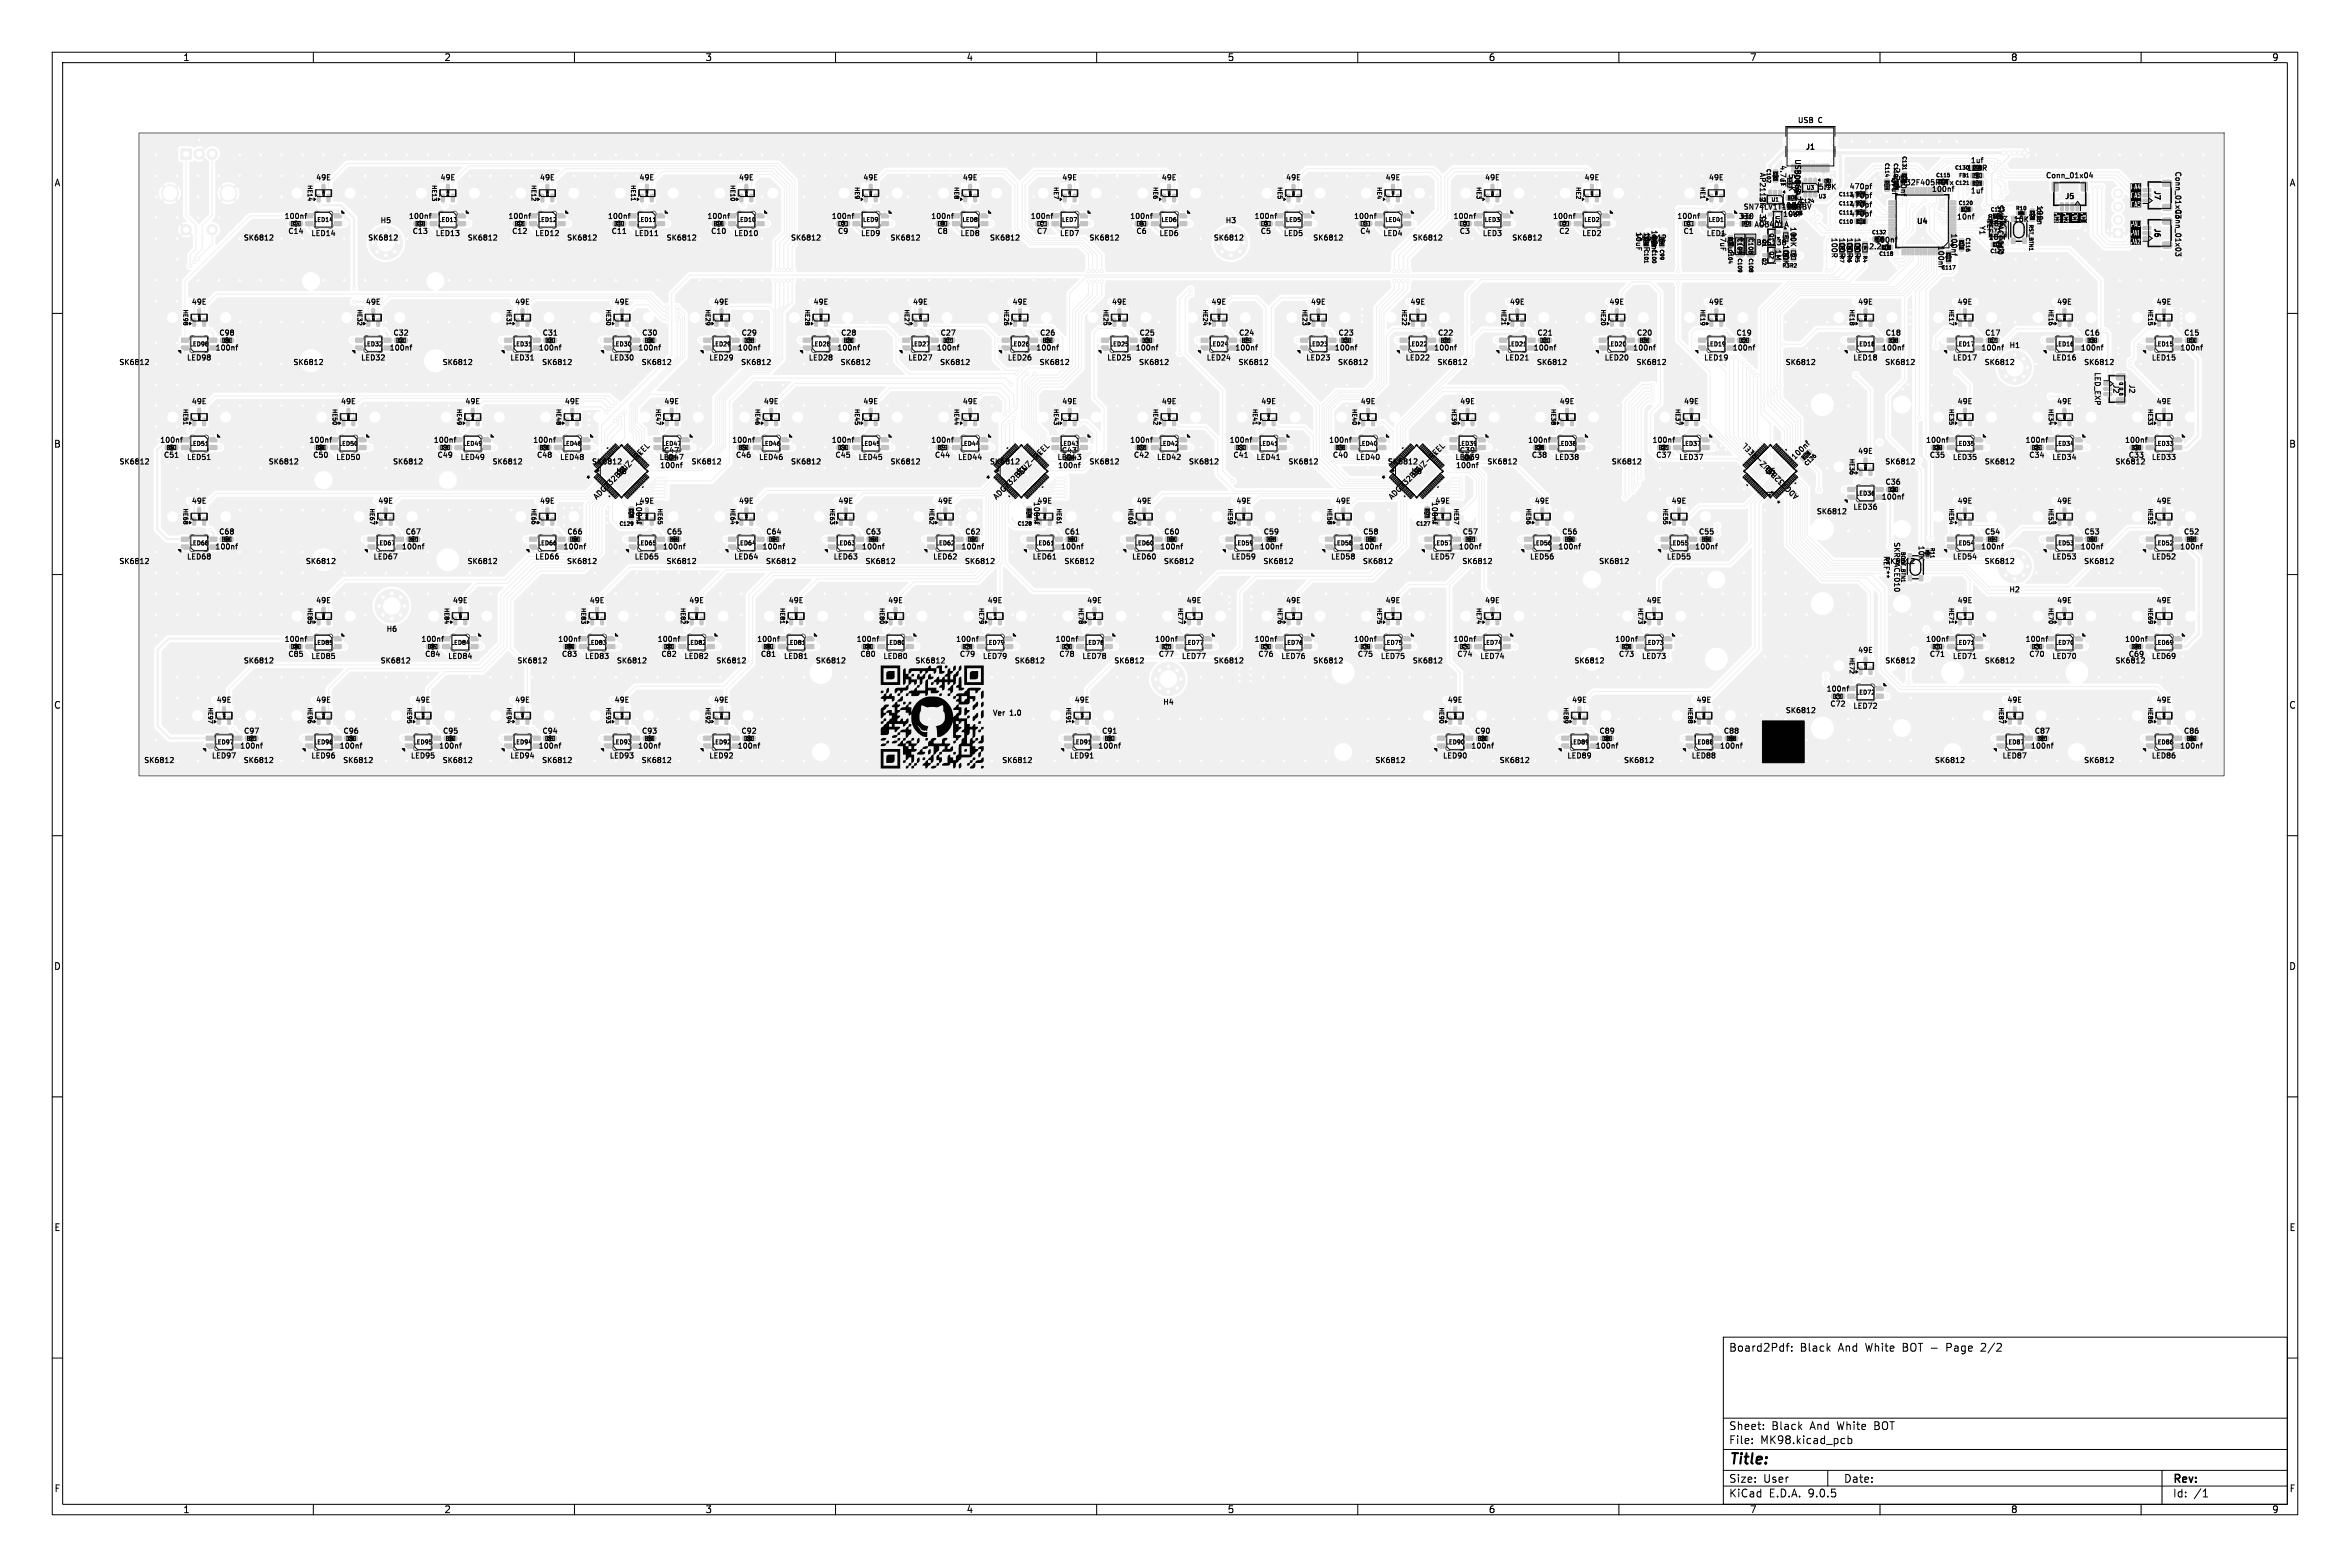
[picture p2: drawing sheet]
<svg xmlns="http://www.w3.org/2000/svg" width="450mm" height="300mm" viewBox="0 0 450 300" stroke-linecap="round" stroke-linejoin="round" font-family="sans-serif">
<defs><g id="words">
<text font-size="2.8" x="331" y="280.9">Title:</text>
<g font-size="2.1">
<text x="331" y="259">Board2Pdf:</text>
<text x="344.6" y="259">Black</text>
<text x="352.1" y="259">And</text>
<text x="357.4" y="259">White</text>
<text x="364.6" y="259">BOT -</text>
<text x="373.3" y="259">Page</text>
<text x="380.1" y="259">2/2</text>
<text x="331" y="274">Sheet:</text>
<text x="339.2" y="274">Black</text>
<text x="346.7" y="274">And</text>
<text x="351.9" y="274">White</text>
<text x="359.2" y="274">BOT</text>
<text x="331" y="276.7">File:</text>
<text x="337.1" y="276.7">MK98.kicad_pcb</text>
<text x="331" y="286.9">KiCad</text>
<text x="331" y="284.1">Size:</text>
<text x="337.7" y="284.1">User</text>
<text x="338.7" y="286.9">E.D.A.</text>
<text x="346.3" y="286.9">9.0.5</text>
<text x="353" y="284.1">Date:</text>
<text x="416" y="284.3">Rev:</text>
<text x="416" y="286.9">Id:</text>
<text x="420.1" y="286.9">/1</text>
</g>
<g font-size="1.8">
<text x="35" y="11.9">1</text>
<text x="85" y="11.9">2</text>
<text x="135" y="11.9">3</text>
<text x="185" y="11.9">4</text>
<text x="235" y="11.9">5</text>
<text x="285" y="11.9">6</text>
<text x="335" y="11.9">7</text>
<text x="385" y="11.9">8</text>
<text x="435" y="11.9">9</text>
<text x="10.3" y="35.9">A</text>
<text x="438.3" y="35.9">A</text>
<text x="10.3" y="85.9">B</text>
<text x="438.3" y="85.9">B</text>
<text x="10.3" y="135.9">C</text>
<text x="438.3" y="135.9">C</text>
<text x="10.3" y="185.9">D</text>
<text x="438.3" y="185.9">D</text>
<text x="10.3" y="235.9">E</text>
<text x="438.3" y="235.9">E</text>
<text x="10.3" y="285.9">F</text>
<text x="438.3" y="285.9">F</text>
<text x="35" y="289.9">1</text>
<text x="85" y="289.9">2</text>
<text x="135" y="289.9">3</text>
<text x="185" y="289.9">4</text>
<text x="235" y="289.9">5</text>
<text x="285" y="289.9">6</text>
<text x="335" y="289.9">7</text>
<text x="385" y="289.9">8</text>
<text x="435" y="289.9">9</text>
</g>
<g font-size="1.4">
<text x="344.2" y="23.7">USB</text>
<text x="348.2" y="23.7">C</text>
<text x="345.7" y="28.8">J1</text>
<text x="60.4" y="34.7">49E</text>
<text x="84.2" y="34.7">49E</text>
<text x="103.3" y="34.7">49E</text>
<text x="122.3" y="34.7">49E</text>
<text x="141.4" y="34.7">49E</text>
<text x="165.2" y="34.7">49E</text>
<text x="184.2" y="34.7">49E</text>
<text x="203.3" y="34.7">49E</text>
<text x="222.3" y="34.7">49E</text>
<text x="246.2" y="34.7">49E</text>
<text x="265.2" y="34.7">49E</text>
<text x="284.3" y="34.7">49E</text>
<text x="303.3" y="34.7">49E</text>
<text x="327.1" y="34.7">49E</text>
<text x="336.8" y="32.9" transform="rotate(90 336.8 32.9)">AP2112K-3.3</text>
<text x="340.7" y="31.5" transform="rotate(90 340.7 31.5)">4.7uF</text>
<text x="342.4" y="33.2" transform="rotate(90 342.4 33.2)">5.1K</text>
<text x="343.4" y="32.3" transform="rotate(90 343.4 32.3)">500mA</text>
<text x="343.5" y="30.4" transform="rotate(90 343.5 30.4)">USBLC6-2SC6</text>
<text x="362" y="35.7">STM32F405RGTx</text>
<text x="362.1" y="33.4" transform="rotate(90 362.1 33.4)">4.7uf</text>
<text x="362.5" y="32" transform="rotate(90 362.5 32)">2.2uf</text>
<text x="363.8" y="33.2" transform="rotate(90 363.8 33.2)">100nf</text>
<text x="376.6" y="32.9">120R</text>
<text x="377.3" y="31.4">1uf</text>
<text x="391.7" y="34.3">Conn_01x04</text>
<text x="416.4" y="32.7" transform="rotate(90 416.4 32.7)">Conn_01x03</text>
<text x="333.8" y="40.3">SN74LV1T125DBV</text>
<text x="341" y="40">100nf</text>
<text x="341.3" y="41.7">10uF</text>
<text x="348.2" y="36.5">5.1K</text>
<text x="354.1" y="38.2">470pf</text>
<text x="354.1" y="41.7">470pf</text>
<text x="354.1" y="36.4">470pf</text>
<text x="354.1" y="39.9">470pf</text>
<text x="369.8" y="36.9">100nf</text>
<text x="377.3" y="37.2">1uf</text>
<text x="382.3" y="39.1" transform="rotate(90 382.3 39.1)">SKRPACE010</text>
<text x="389.9" y="39.2" transform="rotate(90 389.9 39.2)">100n</text>
<text x="395.4" y="38.3">J5</text>
<text x="412.4" y="36.4" transform="rotate(90 412.4 36.4)">J7</text>
<text x="416.4" y="40" transform="rotate(90 416.4 40)">Conn_01x03</text>
<text x="46.5" y="46.2">SK6812</text>
<text x="54.4" y="42.1">100nf</text>
<text x="55.1" y="45">C14</text>
<text x="59.5" y="45.4">LED14</text>
<text x="70.4" y="46.2">SK6812</text>
<text x="72.8" y="42.9">H5</text>
<text x="78.2" y="42.1">100nf</text>
<text x="78.9" y="45">C13</text>
<text x="83.3" y="45.4">LED13</text>
<text x="89.4" y="46.2">SK6812</text>
<text x="97.2" y="42.1">100nf</text>
<text x="98" y="45">C12</text>
<text x="102.4" y="45.4">LED12</text>
<text x="108.5" y="46.2">SK6812</text>
<text x="116.3" y="42.1">100nf</text>
<text x="117" y="45">C11</text>
<text x="121.4" y="45.4">LED11</text>
<text x="127.5" y="46.2">SK6812</text>
<text x="135.3" y="42.1">100nf</text>
<text x="136.1" y="45">C10</text>
<text x="140.5" y="45.4">LED10</text>
<text x="151.3" y="46.2">SK6812</text>
<text x="159.1" y="42.1">100nf</text>
<text x="160.3" y="45">C9</text>
<text x="164.8" y="45.4">LED9</text>
<text x="170.4" y="46.2">SK6812</text>
<text x="178.2" y="42.1">100nf</text>
<text x="179.4" y="45">C8</text>
<text x="183.8" y="45.4">LED8</text>
<text x="189.4" y="46.2">SK6812</text>
<text x="197.2" y="42.1">100nf</text>
<text x="198.4" y="45">C7</text>
<text x="202.9" y="45.4">LED7</text>
<text x="208.5" y="46.2">SK6812</text>
<text x="216.3" y="42.1">100nf</text>
<text x="217.5" y="45">C6</text>
<text x="221.9" y="45.4">LED6</text>
<text x="232.3" y="46.2">SK6812</text>
<text x="234.6" y="42.9">H3</text>
<text x="240.1" y="42.1">100nf</text>
<text x="241.3" y="45">C5</text>
<text x="245.7" y="45.4">LED5</text>
<text x="251.3" y="46.2">SK6812</text>
<text x="259.2" y="42.1">100nf</text>
<text x="260.4" y="45">C4</text>
<text x="264.8" y="45.4">LED4</text>
<text x="270.4" y="46.2">SK6812</text>
<text x="278.2" y="42.1">100nf</text>
<text x="279.4" y="45">C3</text>
<text x="283.8" y="45.4">LED3</text>
<text x="289.4" y="46.2">SK6812</text>
<text x="297.3" y="42.1">100nf</text>
<text x="298.5" y="45">C2</text>
<text x="302.9" y="45.4">LED2</text>
<text x="313.1" y="44.3" transform="rotate(90 313.1 44.3)">10uF</text>
<text x="313.2" y="46.2">SK6812</text>
<text x="314.6" y="44.3" transform="rotate(90 314.6 44.3)">10uF</text>
<text x="316.1" y="43.9" transform="rotate(90 316.1 43.9)">100nf</text>
<text x="321.1" y="42.1">100nf</text>
<text x="322.3" y="45">C1</text>
<text x="326.7" y="45.4">LED1</text>
<text x="329.2" y="44.3" transform="rotate(90 329.2 44.3)">47uF</text>
<text x="330.7" y="45.2" transform="rotate(90 330.7 45.2)">47uF</text>
<text x="332.8" y="45.2" transform="rotate(90 332.8 45.2)">47uF</text>
<text x="332.9" y="42.1">330</text>
<text x="335.8" y="43.7">AO3401A</text>
<text x="336.2" y="47.2">BSS138</text>
<text x="339.8" y="47.7" transform="rotate(90 339.8 47.7)">1M</text>
<text x="341.3" y="46.8" transform="rotate(90 341.3 46.8)">100K</text>
<text x="342.7" y="43.3" transform="rotate(90 342.7 43.3)">100K</text>
<text x="350.5" y="45.4" transform="rotate(90 350.5 45.4)">100R</text>
<text x="352" y="45.4" transform="rotate(90 352 45.4)">100R</text>
<text x="353.5" y="45.4" transform="rotate(90 353.5 45.4)">100R</text>
<text x="355" y="45.4" transform="rotate(90 355 45.4)">100R</text>
<text x="357.8" y="47.9">2.2uf</text>
<text x="358.9" y="46.7">100nf</text>
<text x="367" y="43.1">U4</text>
<text x="371" y="46.9" transform="rotate(90 371 46.9)">100nf</text>
<text x="373.5" y="44.6" transform="rotate(90 373.5 44.6)">100nf</text>
<text x="374.6" y="42.2">10nf</text>
<text x="378.9" y="43.1" transform="rotate(90 378.9 43.1)">Y1</text>
<text x="380.5" y="42.4">8Mhz</text>
<text x="380.7" y="46.1">18pf</text>
<text x="380.7" y="43.5">18pf</text>
<text x="385.5" y="42.7">10K</text>
<text x="412.4" y="43.6" transform="rotate(90 412.4 43.6)">J6</text>
<text x="36.6" y="58.5">49E</text>
<text x="69.9" y="58.5">49E</text>
<text x="98.5" y="58.5">49E</text>
<text x="117.6" y="58.5">49E</text>
<text x="136.6" y="58.5">49E</text>
<text x="155.7" y="58.5">49E</text>
<text x="174.7" y="58.5">49E</text>
<text x="193.8" y="58.5">49E</text>
<text x="212.8" y="58.5">49E</text>
<text x="231.9" y="58.5">49E</text>
<text x="250.9" y="58.5">49E</text>
<text x="270" y="58.5">49E</text>
<text x="289" y="58.5">49E</text>
<text x="308.1" y="58.5">49E</text>
<text x="327.1" y="58.5">49E</text>
<text x="355.7" y="58.5">49E</text>
<text x="374.7" y="58.5">49E</text>
<text x="393.8" y="58.5">49E</text>
<text x="412.8" y="58.5">49E</text>
<text x="41.9" y="64.4">C98</text>
<text x="75.2" y="64.4">C32</text>
<text x="103.8" y="64.4">C31</text>
<text x="122.8" y="64.4">C30</text>
<text x="141.9" y="64.4">C29</text>
<text x="160.9" y="64.4">C28</text>
<text x="180" y="64.4">C27</text>
<text x="199" y="64.4">C26</text>
<text x="218.1" y="64.4">C25</text>
<text x="237.1" y="64.4">C24</text>
<text x="256.2" y="64.4">C23</text>
<text x="275.2" y="64.4">C22</text>
<text x="294.3" y="64.4">C21</text>
<text x="313.3" y="64.4">C20</text>
<text x="332.4" y="64.4">C19</text>
<text x="361" y="64.4">C18</text>
<text x="380" y="64.4">C17</text>
<text x="399.1" y="64.4">C16</text>
<text x="418.1" y="64.4">C15</text>
<text x="22.7" y="70.1">SK6812</text>
<text x="35.7" y="69.2">LED98</text>
<text x="41.2" y="67.3">100nf</text>
<text x="56" y="70.1">SK6812</text>
<text x="69" y="69.2">LED32</text>
<text x="74.5" y="67.3">100nf</text>
<text x="84.6" y="70.1">SK6812</text>
<text x="97.6" y="69.2">LED31</text>
<text x="103.1" y="67.3">100nf</text>
<text x="103.7" y="70.1">SK6812</text>
<text x="116.7" y="69.2">LED30</text>
<text x="122.1" y="67.3">100nf</text>
<text x="122.7" y="70.1">SK6812</text>
<text x="135.7" y="69.2">LED29</text>
<text x="141.2" y="67.3">100nf</text>
<text x="141.8" y="70.1">SK6812</text>
<text x="154.8" y="69.2">LED28</text>
<text x="160.2" y="67.3">100nf</text>
<text x="160.8" y="70.1">SK6812</text>
<text x="173.8" y="69.2">LED27</text>
<text x="179.3" y="67.3">100nf</text>
<text x="179.9" y="70.1">SK6812</text>
<text x="192.9" y="69.2">LED26</text>
<text x="198.3" y="67.3">100nf</text>
<text x="198.9" y="70.1">SK6812</text>
<text x="211.9" y="69.2">LED25</text>
<text x="217.4" y="67.3">100nf</text>
<text x="218" y="70.1">SK6812</text>
<text x="231" y="69.2">LED24</text>
<text x="236.4" y="67.3">100nf</text>
<text x="237" y="70.1">SK6812</text>
<text x="250" y="69.2">LED23</text>
<text x="255.5" y="67.3">100nf</text>
<text x="256.1" y="70.1">SK6812</text>
<text x="269.1" y="69.2">LED22</text>
<text x="274.5" y="67.3">100nf</text>
<text x="275.1" y="70.1">SK6812</text>
<text x="288.1" y="69.2">LED21</text>
<text x="293.6" y="67.3">100nf</text>
<text x="294.2" y="70.1">SK6812</text>
<text x="307.2" y="69.2">LED20</text>
<text x="312.6" y="67.3">100nf</text>
<text x="313.2" y="70.1">SK6812</text>
<text x="326.2" y="69.2">LED19</text>
<text x="331.7" y="67.3">100nf</text>
<text x="341.8" y="70.1">SK6812</text>
<text x="354.8" y="69.2">LED18</text>
<text x="360.3" y="67.3">100nf</text>
<text x="360.8" y="70.1">SK6812</text>
<text x="373.8" y="69.2">LED17</text>
<text x="379.3" y="67.3">100nf</text>
<text x="379.9" y="70.1">SK6812</text>
<text x="384.7" y="66.8">H1</text>
<text x="392.9" y="69.2">LED16</text>
<text x="398.4" y="67.3">100nf</text>
<text x="398.9" y="70.1">SK6812</text>
<text x="400.9" y="71.2" transform="rotate(90 400.9 71.2)">LED_EXP</text>
<text x="411.9" y="69.2">LED15</text>
<text x="417.4" y="67.3">100nf</text>
<text x="36.6" y="77.6">49E</text>
<text x="65.2" y="77.6">49E</text>
<text x="89" y="77.6">49E</text>
<text x="108" y="77.6">49E</text>
<text x="127.1" y="77.6">49E</text>
<text x="146.1" y="77.6">49E</text>
<text x="165.2" y="77.6">49E</text>
<text x="184.2" y="77.6">49E</text>
<text x="203.3" y="77.6">49E</text>
<text x="222.3" y="77.6">49E</text>
<text x="241.4" y="77.6">49E</text>
<text x="260.4" y="77.6">49E</text>
<text x="279.5" y="77.6">49E</text>
<text x="298.5" y="77.6">49E</text>
<text x="322.4" y="77.6">49E</text>
<text x="374.7" y="77.6">49E</text>
<text x="393.8" y="77.6">49E</text>
<text x="404.5" y="73.5" transform="rotate(90 404.5 73.5)">J2</text>
<text x="407.5" y="73.5" transform="rotate(90 407.5 73.5)">J2</text>
<text x="412.8" y="77.6">49E</text>
<text x="22.7" y="89.1">SK6812</text>
<text x="30.6" y="85">100nf</text>
<text x="31.3" y="87.8">C51</text>
<text x="35.7" y="88.3">LED51</text>
<text x="51.3" y="89.1">SK6812</text>
<text x="59.1" y="85">100nf</text>
<text x="59.8" y="87.8">C50</text>
<text x="64.3" y="88.3">LED50</text>
<text x="75.1" y="89.1">SK6812</text>
<text x="82.9" y="85">100nf</text>
<text x="83.7" y="87.8">C49</text>
<text x="88.1" y="88.3">LED49</text>
<text x="94.2" y="89.1">SK6812</text>
<text x="102" y="85">100nf</text>
<text x="102.7" y="87.8">C48</text>
<text x="107.1" y="88.3">LED48</text>
<text x="113.2" y="89.1">SK6812</text>
<text x="126.2" y="88.3">LED47</text>
<text x="126.3" y="89.8">100nf</text>
<text x="132.3" y="89.1">SK6812</text>
<text x="140.1" y="85">100nf</text>
<text x="140.8" y="87.8">C46</text>
<text x="145.2" y="88.3">LED46</text>
<text x="151.3" y="89.1">SK6812</text>
<text x="159.1" y="85">100nf</text>
<text x="159.9" y="87.8">C45</text>
<text x="164.3" y="88.3">LED45</text>
<text x="170.4" y="89.1">SK6812</text>
<text x="178.2" y="85">100nf</text>
<text x="178.9" y="87.8">C44</text>
<text x="183.3" y="88.3">LED44</text>
<text x="189.4" y="89.1">SK6812</text>
<text x="202.4" y="88.3">LED43</text>
<text x="202.5" y="89.8">100nf</text>
<text x="208.5" y="89.1">SK6812</text>
<text x="216.3" y="85">100nf</text>
<text x="217" y="87.8">C42</text>
<text x="221.4" y="88.3">LED42</text>
<text x="227.5" y="89.1">SK6812</text>
<text x="235.3" y="85">100nf</text>
<text x="236.1" y="87.8">C41</text>
<text x="240.5" y="88.3">LED41</text>
<text x="246.6" y="89.1">SK6812</text>
<text x="254.4" y="85">100nf</text>
<text x="255.1" y="87.8">C40</text>
<text x="259.5" y="88.3">LED40</text>
<text x="265.6" y="89.1">SK6812</text>
<text x="278.6" y="88.3">LED39</text>
<text x="278.7" y="89.8">100nf</text>
<text x="284.7" y="89.1">SK6812</text>
<text x="292.5" y="85">100nf</text>
<text x="293.2" y="87.8">C38</text>
<text x="297.6" y="88.3">LED38</text>
<text x="308.5" y="89.1">SK6812</text>
<text x="316.3" y="85">100nf</text>
<text x="317" y="87.8">C37</text>
<text x="321.5" y="88.3">LED37</text>
<text x="343.7" y="88.3" transform="rotate(-45 343.7 88.3)">100nf</text>
<text x="355.7" y="87.1">49E</text>
<text x="360.9" y="89.1">SK6812</text>
<text x="368.7" y="85">100nf</text>
<text x="369.4" y="87.8">C35</text>
<text x="373.8" y="88.3">LED35</text>
<text x="379.9" y="89.1">SK6812</text>
<text x="387.8" y="85">100nf</text>
<text x="388.5" y="87.8">C34</text>
<text x="392.9" y="88.3">LED34</text>
<text x="405" y="89.1">SK6812</text>
<text x="406.8" y="85">100nf</text>
<text x="407.5" y="87.8">C33</text>
<text x="411.9" y="88.3">LED33</text>
<text x="113" y="92.4" transform="rotate(-45 113 92.4)">*</text>
<text x="114.3" y="96" transform="rotate(-45 114.3 96)">ADG732BSUZ-REEL</text>
<text x="114.8" y="91.2" transform="rotate(-45 114.8 91.2)">*</text>
<text x="117.9" y="90.9">U8</text>
<text x="118.7" y="91.5" transform="rotate(-45 118.7 91.5)">U8</text>
<text x="121.6" y="96" transform="rotate(90 121.6 96)">100nf</text>
<text x="189.6" y="92.4" transform="rotate(-45 189.6 92.4)">*</text>
<text x="190.9" y="96" transform="rotate(-45 190.9 96)">ADG732BSUZ-REEL</text>
<text x="191.4" y="91.2" transform="rotate(-45 191.4 91.2)">*</text>
<text x="194.4" y="90.9">U7</text>
<text x="195.3" y="91.5" transform="rotate(-45 195.3 91.5)">U7</text>
<text x="197.8" y="96" transform="rotate(90 197.8 96)">100nf</text>
<text x="265.3" y="92.4" transform="rotate(-45 265.3 92.4)">*</text>
<text x="266.6" y="96" transform="rotate(-45 266.6 96)">ADG732BSUZ-REEL</text>
<text x="267.1" y="91.2" transform="rotate(-45 267.1 91.2)">*</text>
<text x="270.2" y="90.9">U6</text>
<text x="271" y="91.5" transform="rotate(-45 271 91.5)">U6</text>
<text x="274" y="96" transform="rotate(90 274 96)">100nf</text>
<text x="337.9" y="90.9">U5</text>
<text x="340" y="94.4" transform="rotate(-135 340 94.4)">*</text>
<text x="340.3" y="90.5" transform="rotate(-135 340.3 90.5)">U5</text>
<text x="344.7" y="94.9" transform="rotate(-135 344.7 94.9)">ADG732BSUZ-REEL</text>
<text x="360.2" y="95.9">100nf</text>
<text x="360.9" y="93">C36</text>
<text x="36.6" y="96.6">49E</text>
<text x="72.3" y="96.6">49E</text>
<text x="103.3" y="96.6">49E</text>
<text x="122.3" y="96.6">49E</text>
<text x="141.4" y="96.6">49E</text>
<text x="160.4" y="96.6">49E</text>
<text x="179.5" y="96.6">49E</text>
<text x="198.5" y="96.6">49E</text>
<text x="217.6" y="96.6">49E</text>
<text x="236.6" y="96.6">49E</text>
<text x="255.7" y="96.6">49E</text>
<text x="274.7" y="96.6">49E</text>
<text x="293.8" y="96.6">49E</text>
<text x="320" y="96.6">49E</text>
<text x="339.5" y="96.5" transform="rotate(45 339.5 96.5)">*</text>
<text x="347.8" y="98.7">SK6812</text>
<text x="354.8" y="97.8">LED36</text>
<text x="374.7" y="96.6">49E</text>
<text x="393.8" y="96.6">49E</text>
<text x="412.8" y="96.6">49E</text>
<text x="35.7" y="107.3">LED68</text>
<text x="41.1" y="105.4">100nf</text>
<text x="41.8" y="102.5">C68</text>
<text x="71.4" y="107.3">LED67</text>
<text x="76.9" y="105.4">100nf</text>
<text x="77.6" y="102.5">C67</text>
<text x="102.4" y="107.3">LED66</text>
<text x="107.8" y="105.4">100nf</text>
<text x="108.5" y="102.5">C66</text>
<text x="121.4" y="107.3">LED65</text>
<text x="126.9" y="105.4">100nf</text>
<text x="127.6" y="102.5">C65</text>
<text x="140.5" y="107.3">LED64</text>
<text x="145.9" y="105.4">100nf</text>
<text x="146.6" y="102.5">C64</text>
<text x="159.5" y="107.3">LED63</text>
<text x="165" y="105.4">100nf</text>
<text x="165.7" y="102.5">C63</text>
<text x="178.6" y="107.3">LED62</text>
<text x="184" y="105.4">100nf</text>
<text x="184.7" y="102.5">C62</text>
<text x="197.6" y="107.3">LED61</text>
<text x="203.1" y="105.4">100nf</text>
<text x="203.8" y="102.5">C61</text>
<text x="216.7" y="107.3">LED60</text>
<text x="222.1" y="105.4">100nf</text>
<text x="222.8" y="102.5">C60</text>
<text x="235.7" y="107.3">LED59</text>
<text x="241.2" y="105.4">100nf</text>
<text x="241.9" y="102.5">C59</text>
<text x="254.8" y="107.3">LED58</text>
<text x="260.2" y="105.4">100nf</text>
<text x="260.9" y="102.5">C58</text>
<text x="273.8" y="107.3">LED57</text>
<text x="279.3" y="105.4">100nf</text>
<text x="280" y="102.5">C57</text>
<text x="292.9" y="107.3">LED56</text>
<text x="298.3" y="105.4">100nf</text>
<text x="299" y="102.5">C56</text>
<text x="319.1" y="107.3">LED55</text>
<text x="324.5" y="105.4">100nf</text>
<text x="325.2" y="102.5">C55</text>
<text x="360.5" y="106.3" transform="rotate(90 360.5 106.3)">REF**</text>
<text x="362.5" y="103.7" transform="rotate(90 362.5 103.7)">SKRPACE010</text>
<text x="367.2" y="104.3" transform="rotate(90 367.2 104.3)">10K</text>
<text x="373.8" y="107.3">LED54</text>
<text x="379.3" y="105.4">100nf</text>
<text x="380" y="102.5">C54</text>
<text x="392.9" y="107.3">LED53</text>
<text x="398.3" y="105.4">100nf</text>
<text x="399" y="102.5">C53</text>
<text x="411.9" y="107.3">LED52</text>
<text x="417.4" y="105.4">100nf</text>
<text x="418.1" y="102.5">C52</text>
<text x="22.7" y="108.2">SK6812</text>
<text x="58.4" y="108.2">SK6812</text>
<text x="89.4" y="108.2">SK6812</text>
<text x="108.4" y="108.2">SK6812</text>
<text x="127.5" y="108.2">SK6812</text>
<text x="146.5" y="108.2">SK6812</text>
<text x="165.6" y="108.2">SK6812</text>
<text x="184.6" y="108.2">SK6812</text>
<text x="203.7" y="108.2">SK6812</text>
<text x="222.7" y="108.2">SK6812</text>
<text x="241.8" y="108.2">SK6812</text>
<text x="260.8" y="108.2">SK6812</text>
<text x="279.9" y="108.2">SK6812</text>
<text x="306.1" y="108.2">SK6812</text>
<text x="360.8" y="108.2">SK6812</text>
<text x="379.9" y="108.2">SK6812</text>
<text x="384.7" y="113.6">H2</text>
<text x="398.9" y="108.2">SK6812</text>
<text x="60.4" y="115.7">49E</text>
<text x="86.6" y="115.7">49E</text>
<text x="112.8" y="115.7">49E</text>
<text x="131.9" y="115.7">49E</text>
<text x="150.9" y="115.7">49E</text>
<text x="170" y="115.7">49E</text>
<text x="189" y="115.7">49E</text>
<text x="208.1" y="115.7">49E</text>
<text x="227.1" y="115.7">49E</text>
<text x="246.2" y="115.7">49E</text>
<text x="265.2" y="115.7">49E</text>
<text x="284.3" y="115.7">49E</text>
<text x="315.2" y="115.7">49E</text>
<text x="374.7" y="115.7">49E</text>
<text x="393.8" y="115.7">49E</text>
<text x="412.8" y="115.7">49E</text>
<text x="54.4" y="123.1">100nf</text>
<text x="55.1" y="125.9">C85</text>
<text x="73.9" y="121.2">H6</text>
<text x="80.6" y="123.1">100nf</text>
<text x="81.3" y="125.9">C84</text>
<text x="106.8" y="123.1">100nf</text>
<text x="107.5" y="125.9">C83</text>
<text x="125.8" y="123.1">100nf</text>
<text x="126.5" y="125.9">C82</text>
<text x="144.9" y="123.1">100nf</text>
<text x="145.6" y="125.9">C81</text>
<text x="163.9" y="123.1">100nf</text>
<text x="164.6" y="125.9">C80</text>
<text x="183" y="123.1">100nf</text>
<text x="183.7" y="125.9">C79</text>
<text x="202" y="123.1">100nf</text>
<text x="202.7" y="125.9">C78</text>
<text x="221.1" y="123.1">100nf</text>
<text x="221.8" y="125.9">C77</text>
<text x="240.1" y="123.1">100nf</text>
<text x="240.8" y="125.9">C76</text>
<text x="259.2" y="123.1">100nf</text>
<text x="259.9" y="125.9">C75</text>
<text x="278.2" y="123.1">100nf</text>
<text x="278.9" y="125.9">C74</text>
<text x="309.2" y="123.1">100nf</text>
<text x="309.9" y="125.9">C73</text>
<text x="355.7" y="125.2">49E</text>
<text x="368.7" y="123.1">100nf</text>
<text x="369.4" y="125.9">C71</text>
<text x="387.8" y="123.1">100nf</text>
<text x="388.5" y="125.9">C70</text>
<text x="406.8" y="123.1">100nf</text>
<text x="407.5" y="125.9">C69</text>
<text x="46.5" y="127.2">SK6812</text>
<text x="59.5" y="126.4">LED85</text>
<text x="72.7" y="127.2">SK6812</text>
<text x="85.7" y="126.4">LED84</text>
<text x="98.9" y="127.2">SK6812</text>
<text x="111.9" y="126.4">LED83</text>
<text x="118" y="127.2">SK6812</text>
<text x="131" y="126.4">LED82</text>
<text x="137" y="127.2">SK6812</text>
<text x="150" y="126.4">LED81</text>
<text x="156.1" y="127.2">SK6812</text>
<text x="169.1" y="126.4">LED80</text>
<text x="175.1" y="127.2">SK6812</text>
<text x="188.1" y="126.4">LED79</text>
<text x="194.2" y="127.2">SK6812</text>
<text x="207.2" y="126.4">LED78</text>
<text x="213.2" y="127.2">SK6812</text>
<text x="226.2" y="126.4">LED77</text>
<text x="232.3" y="127.2">SK6812</text>
<text x="245.3" y="126.4">LED76</text>
<text x="251.3" y="127.2">SK6812</text>
<text x="264.3" y="126.4">LED75</text>
<text x="270.4" y="127.2">SK6812</text>
<text x="283.4" y="126.4">LED74</text>
<text x="301.3" y="127.2">SK6812</text>
<text x="314.3" y="126.4">LED73</text>
<text x="360.9" y="127.2">SK6812</text>
<text x="373.8" y="126.4">LED71</text>
<text x="379.9" y="127.2">SK6812</text>
<text x="392.9" y="126.4">LED70</text>
<text x="405" y="127.2">SK6812</text>
<text x="411.9" y="126.4">LED69</text>
<text x="41.4" y="134.7">49E</text>
<text x="60.4" y="134.7">49E</text>
<text x="79.5" y="134.7">49E</text>
<text x="98.5" y="134.7">49E</text>
<text x="117.6" y="134.7">49E</text>
<text x="136.6" y="134.7">49E</text>
<text x="190" y="137.1">Ver</text>
<text x="193.5" y="137.1">1.0</text>
<text x="205.7" y="134.7">49E</text>
<text x="222.6" y="135.1">H4</text>
<text x="277.1" y="134.7">49E</text>
<text x="300.9" y="134.7">49E</text>
<text x="324.7" y="134.7">49E</text>
<text x="341.8" y="136.7">SK6812</text>
<text x="349.7" y="132.6">100nf</text>
<text x="350.4" y="135.5">C72</text>
<text x="354.8" y="135.9">LED72</text>
<text x="384.3" y="134.7">49E</text>
<text x="412.8" y="134.7">49E</text>
<text x="45.9" y="143.5">100nf</text>
<text x="46.6" y="140.7">C97</text>
<text x="64.9" y="143.5">100nf</text>
<text x="65.7" y="140.7">C96</text>
<text x="84" y="143.5">100nf</text>
<text x="84.7" y="140.7">C95</text>
<text x="103" y="143.5">100nf</text>
<text x="103.8" y="140.7">C94</text>
<text x="122.1" y="143.5">100nf</text>
<text x="122.8" y="140.7">C93</text>
<text x="141.1" y="143.5">100nf</text>
<text x="141.9" y="140.7">C92</text>
<text x="210.2" y="143.5">100nf</text>
<text x="210.9" y="140.7">C91</text>
<text x="281.6" y="143.5">100nf</text>
<text x="282.4" y="140.7">C90</text>
<text x="305.5" y="143.5">100nf</text>
<text x="306.2" y="140.7">C89</text>
<text x="329.3" y="143.5">100nf</text>
<text x="330" y="140.7">C88</text>
<text x="388.8" y="143.5">100nf</text>
<text x="389.5" y="140.7">C87</text>
<text x="417.4" y="143.5">100nf</text>
<text x="418.1" y="140.7">C86</text>
<text x="27.5" y="146.3">SK6812</text>
<text x="40.5" y="145.4">LED97</text>
<text x="46.5" y="146.3">SK6812</text>
<text x="59.5" y="145.4">LED96</text>
<text x="65.6" y="146.3">SK6812</text>
<text x="78.6" y="145.4">LED95</text>
<text x="84.6" y="146.3">SK6812</text>
<text x="97.6" y="145.4">LED94</text>
<text x="103.7" y="146.3">SK6812</text>
<text x="116.7" y="145.4">LED93</text>
<text x="122.7" y="146.3">SK6812</text>
<text x="135.7" y="145.4">LED92</text>
<text x="191.8" y="146.3">SK6812</text>
<text x="204.8" y="145.4">LED91</text>
<text x="263.2" y="146.3">SK6812</text>
<text x="276.2" y="145.4">LED90</text>
<text x="287" y="146.3">SK6812</text>
<text x="300" y="145.4">LED89</text>
<text x="310.8" y="146.3">SK6812</text>
<text x="323.8" y="145.4">LED88</text>
<text x="370.4" y="146.3">SK6812</text>
<text x="383.4" y="145.4">LED87</text>
<text x="398.9" y="146.3">SK6812</text>
<text x="411.9" y="145.4">LED86</text>
</g>
<g font-size="1.4" fill="#575757">
<text x="127" y="87">C47</text>
<text x="203.2" y="87">C43</text>
<text x="279.4" y="87">C39</text>
</g>
<g font-size="1.1">
<text x="58.7" y="35.3" transform="rotate(90 58.7 35.3)">HE14</text>
<text x="82.5" y="35.3" transform="rotate(90 82.5 35.3)">HE13</text>
<text x="101.6" y="35.3" transform="rotate(90 101.6 35.3)">HE12</text>
<text x="120.6" y="35.3" transform="rotate(90 120.6 35.3)">HE11</text>
<text x="139.7" y="35.3" transform="rotate(90 139.7 35.3)">HE10</text>
<text x="163.5" y="35.7" transform="rotate(90 163.5 35.7)">HE9</text>
<text x="182.6" y="35.7" transform="rotate(90 182.6 35.7)">HE8</text>
<text x="201.6" y="35.7" transform="rotate(90 201.6 35.7)">HE7</text>
<text x="220.7" y="35.7" transform="rotate(90 220.7 35.7)">HE6</text>
<text x="244.5" y="35.7" transform="rotate(90 244.5 35.7)">HE5</text>
<text x="263.5" y="35.7" transform="rotate(90 263.5 35.7)">HE4</text>
<text x="282.6" y="35.7" transform="rotate(90 282.6 35.7)">HE3</text>
<text x="301.6" y="35.7" transform="rotate(90 301.6 35.7)">HE2</text>
<text x="325.4" y="35.7" transform="rotate(90 325.4 35.7)">HE1</text>
<text x="332.6" y="45.5" transform="rotate(90 332.6 45.5)">C109</text>
<text x="334.7" y="45.5" transform="rotate(90 334.7 45.5)">C108</text>
<text x="381.7" y="44.7">Y1</text>
<text x="34.9" y="59.1" transform="rotate(90 34.9 59.1)">HE98</text>
<text x="68.3" y="59.1" transform="rotate(90 68.3 59.1)">HE32</text>
<text x="96.8" y="59.1" transform="rotate(90 96.8 59.1)">HE31</text>
<text x="115.9" y="59.1" transform="rotate(90 115.9 59.1)">HE30</text>
<text x="134.9" y="59.1" transform="rotate(90 134.9 59.1)">HE29</text>
<text x="154" y="59.1" transform="rotate(90 154 59.1)">HE28</text>
<text x="173" y="59.1" transform="rotate(90 173 59.1)">HE27</text>
<text x="192.1" y="59.1" transform="rotate(90 192.1 59.1)">HE26</text>
<text x="211.1" y="59.1" transform="rotate(90 211.1 59.1)">HE25</text>
<text x="230.2" y="59.1" transform="rotate(90 230.2 59.1)">HE24</text>
<text x="249.2" y="59.1" transform="rotate(90 249.2 59.1)">HE23</text>
<text x="268.3" y="59.1" transform="rotate(90 268.3 59.1)">HE22</text>
<text x="287.3" y="59.1" transform="rotate(90 287.3 59.1)">HE21</text>
<text x="306.4" y="59.1" transform="rotate(90 306.4 59.1)">HE20</text>
<text x="325.4" y="59.1" transform="rotate(90 325.4 59.1)">HE19</text>
<text x="354" y="59.1" transform="rotate(90 354 59.1)">HE18</text>
<text x="373.1" y="59.1" transform="rotate(90 373.1 59.1)">HE17</text>
<text x="392.1" y="59.1" transform="rotate(90 392.1 59.1)">HE16</text>
<text x="411.2" y="59.1" transform="rotate(90 411.2 59.1)">HE15</text>
<text x="34.9" y="78.2" transform="rotate(90 34.9 78.2)">HE51</text>
<text x="63.5" y="78.2" transform="rotate(90 63.5 78.2)">HE50</text>
<text x="87.3" y="78.2" transform="rotate(90 87.3 78.2)">HE49</text>
<text x="106.4" y="78.2" transform="rotate(90 106.4 78.2)">HE48</text>
<text x="125.4" y="78.2" transform="rotate(90 125.4 78.2)">HE47</text>
<text x="144.5" y="78.2" transform="rotate(90 144.5 78.2)">HE46</text>
<text x="163.5" y="78.2" transform="rotate(90 163.5 78.2)">HE45</text>
<text x="182.6" y="78.2" transform="rotate(90 182.6 78.2)">HE44</text>
<text x="201.6" y="78.2" transform="rotate(90 201.6 78.2)">HE43</text>
<text x="220.7" y="78.2" transform="rotate(90 220.7 78.2)">HE42</text>
<text x="239.7" y="78.2" transform="rotate(90 239.7 78.2)">HE41</text>
<text x="258.8" y="78.2" transform="rotate(90 258.8 78.2)">HE40</text>
<text x="277.8" y="78.2" transform="rotate(90 277.8 78.2)">HE39</text>
<text x="296.9" y="78.2" transform="rotate(90 296.9 78.2)">HE38</text>
<text x="320.7" y="78.2" transform="rotate(90 320.7 78.2)">HE37</text>
<text x="373.1" y="78.2" transform="rotate(90 373.1 78.2)">HE35</text>
<text x="392.1" y="78.2" transform="rotate(90 392.1 78.2)">HE34</text>
<text x="411.2" y="78.2" transform="rotate(90 411.2 78.2)">HE33</text>
<text x="354" y="87.7" transform="rotate(90 354 87.7)">HE36</text>
<text x="34.9" y="97.2" transform="rotate(90 34.9 97.2)">HE68</text>
<text x="70.6" y="97.2" transform="rotate(90 70.6 97.2)">HE67</text>
<text x="101.6" y="97.2" transform="rotate(90 101.6 97.2)">HE66</text>
<text x="125.8" y="97.2" transform="rotate(90 125.8 97.2)">HE65</text>
<text x="139.7" y="97.2" transform="rotate(90 139.7 97.2)">HE64</text>
<text x="158.7" y="97.2" transform="rotate(90 158.7 97.2)">HE63</text>
<text x="177.8" y="97.2" transform="rotate(90 177.8 97.2)">HE62</text>
<text x="202.2" y="97.2" transform="rotate(90 202.2 97.2)">HE61</text>
<text x="215.9" y="97.2" transform="rotate(90 215.9 97.2)">HE60</text>
<text x="234.9" y="97.2" transform="rotate(90 234.9 97.2)">HE59</text>
<text x="254" y="97.2" transform="rotate(90 254 97.2)">HE58</text>
<text x="278.3" y="97.2" transform="rotate(90 278.3 97.2)">HE57</text>
<text x="292.1" y="97.2" transform="rotate(90 292.1 97.2)">HE56</text>
<text x="318.3" y="97.2" transform="rotate(90 318.3 97.2)">HE55</text>
<text x="373.1" y="97.2" transform="rotate(90 373.1 97.2)">HE54</text>
<text x="392.1" y="97.2" transform="rotate(90 392.1 97.2)">HE53</text>
<text x="411.2" y="97.2" transform="rotate(90 411.2 97.2)">HE52</text>
<text x="58.7" y="116.3" transform="rotate(90 58.7 116.3)">HE85</text>
<text x="84.9" y="116.3" transform="rotate(90 84.9 116.3)">HE84</text>
<text x="111.1" y="116.3" transform="rotate(90 111.1 116.3)">HE83</text>
<text x="130.2" y="116.3" transform="rotate(90 130.2 116.3)">HE82</text>
<text x="149.2" y="116.3" transform="rotate(90 149.2 116.3)">HE81</text>
<text x="168.3" y="116.3" transform="rotate(90 168.3 116.3)">HE80</text>
<text x="187.3" y="116.3" transform="rotate(90 187.3 116.3)">HE79</text>
<text x="206.4" y="116.3" transform="rotate(90 206.4 116.3)">HE78</text>
<text x="225.4" y="116.3" transform="rotate(90 225.4 116.3)">HE77</text>
<text x="244.5" y="116.3" transform="rotate(90 244.5 116.3)">HE76</text>
<text x="263.5" y="116.3" transform="rotate(90 263.5 116.3)">HE75</text>
<text x="282.6" y="116.3" transform="rotate(90 282.6 116.3)">HE74</text>
<text x="313.5" y="116.3" transform="rotate(90 313.5 116.3)">HE73</text>
<text x="373.1" y="116.3" transform="rotate(90 373.1 116.3)">HE71</text>
<text x="392.1" y="116.3" transform="rotate(90 392.1 116.3)">HE70</text>
<text x="411.2" y="116.3" transform="rotate(90 411.2 116.3)">HE69</text>
<text x="354" y="125.8" transform="rotate(90 354 125.8)">HE72</text>
<text x="39.7" y="135.3" transform="rotate(90 39.7 135.3)">HE97</text>
<text x="58.7" y="135.3" transform="rotate(90 58.7 135.3)">HE96</text>
<text x="77.8" y="135.3" transform="rotate(90 77.8 135.3)">HE95</text>
<text x="96.8" y="135.3" transform="rotate(90 96.8 135.3)">HE94</text>
<text x="115.9" y="135.3" transform="rotate(90 115.9 135.3)">HE93</text>
<text x="134.9" y="135.3" transform="rotate(90 134.9 135.3)">HE92</text>
<text x="204" y="135.3" transform="rotate(90 204 135.3)">HE91</text>
<text x="275.4" y="135.3" transform="rotate(90 275.4 135.3)">HE90</text>
<text x="299.2" y="135.3" transform="rotate(90 299.2 135.3)">HE89</text>
<text x="323" y="135.3" transform="rotate(90 323 135.3)">HE88</text>
<text x="382.6" y="135.3" transform="rotate(90 382.6 135.3)">HE87</text>
<text x="411.2" y="135.3" transform="rotate(90 411.2 135.3)">HE86</text>
</g>
<g font-size="1.1" fill="#575757">
<text x="60" y="42.6">LED14</text>
<text x="83.8" y="42.6">LED13</text>
<text x="102.9" y="42.6">LED12</text>
<text x="121.9" y="42.6">LED11</text>
<text x="141" y="42.6">LED10</text>
<text x="165.2" y="42.6">LED9</text>
<text x="184.2" y="42.6">LED8</text>
<text x="203.3" y="42.6">LED7</text>
<text x="222.3" y="42.6">LED6</text>
<text x="246.1" y="42.6">LED5</text>
<text x="265.2" y="42.6">LED4</text>
<text x="284.2" y="42.6">LED3</text>
<text x="303.3" y="42.6">LED2</text>
<text x="327.1" y="42.6">LED1</text>
<text x="36.2" y="66.5">LED98</text>
<text x="69.5" y="66.5">LED32</text>
<text x="98.1" y="66.5">LED31</text>
<text x="117.2" y="66.5">LED30</text>
<text x="136.2" y="66.5">LED29</text>
<text x="155.3" y="66.5">LED28</text>
<text x="174.3" y="66.5">LED27</text>
<text x="193.4" y="66.5">LED26</text>
<text x="212.4" y="66.5">LED25</text>
<text x="231.5" y="66.5">LED24</text>
<text x="250.5" y="66.5">LED23</text>
<text x="269.6" y="66.5">LED22</text>
<text x="288.6" y="66.5">LED21</text>
<text x="307.7" y="66.5">LED20</text>
<text x="326.7" y="66.5">LED19</text>
<text x="355.3" y="66.5">LED18</text>
<text x="374.3" y="66.5">LED17</text>
<text x="393.4" y="66.5">LED16</text>
<text x="412.4" y="66.5">LED15</text>
<text x="36.2" y="85.5">LED51</text>
<text x="64.8" y="85.5">LED50</text>
<text x="88.6" y="85.5">LED49</text>
<text x="107.6" y="85.5">LED48</text>
<text x="126.7" y="85.5">LED47</text>
<text x="145.7" y="85.5">LED46</text>
<text x="164.8" y="85.5">LED45</text>
<text x="183.8" y="85.5">LED44</text>
<text x="202.9" y="85.5">LED43</text>
<text x="221.9" y="85.5">LED42</text>
<text x="241" y="85.5">LED41</text>
<text x="260" y="85.5">LED40</text>
<text x="279.1" y="85.5">LED39</text>
<text x="298.1" y="85.5">LED38</text>
<text x="321.9" y="85.5">LED37</text>
<text x="374.3" y="85.5">LED35</text>
<text x="393.4" y="85.5">LED34</text>
<text x="412.4" y="85.5">LED33</text>
<text x="355.3" y="95">LED36</text>
<text x="36.2" y="104.6">LED68</text>
<text x="71.9" y="104.6">LED67</text>
<text x="102.9" y="104.6">LED66</text>
<text x="121.9" y="104.6">LED65</text>
<text x="141" y="104.6">LED64</text>
<text x="160" y="104.6">LED63</text>
<text x="179.1" y="104.6">LED62</text>
<text x="198.1" y="104.6">LED61</text>
<text x="217.2" y="104.6">LED60</text>
<text x="236.2" y="104.6">LED59</text>
<text x="255.3" y="104.6">LED58</text>
<text x="274.3" y="104.6">LED57</text>
<text x="293.4" y="104.6">LED56</text>
<text x="319.6" y="104.6">LED55</text>
<text x="374.3" y="104.6">LED54</text>
<text x="393.4" y="104.6">LED53</text>
<text x="412.4" y="104.6">LED52</text>
<text x="60" y="123.6">LED85</text>
<text x="86.2" y="123.6">LED84</text>
<text x="112.4" y="123.6">LED83</text>
<text x="131.4" y="123.6">LED82</text>
<text x="150.5" y="123.6">LED81</text>
<text x="169.5" y="123.6">LED80</text>
<text x="188.6" y="123.6">LED79</text>
<text x="207.6" y="123.6">LED78</text>
<text x="226.7" y="123.6">LED77</text>
<text x="245.7" y="123.6">LED76</text>
<text x="264.8" y="123.6">LED75</text>
<text x="283.8" y="123.6">LED74</text>
<text x="314.8" y="123.6">LED73</text>
<text x="374.3" y="123.6">LED71</text>
<text x="393.4" y="123.6">LED70</text>
<text x="412.4" y="123.6">LED69</text>
<text x="355.3" y="133.1">LED72</text>
<text x="41" y="142.7">LED97</text>
<text x="60" y="142.7">LED96</text>
<text x="79.1" y="142.7">LED95</text>
<text x="98.1" y="142.7">LED94</text>
<text x="117.2" y="142.7">LED93</text>
<text x="136.2" y="142.7">LED92</text>
<text x="205.3" y="142.7">LED91</text>
<text x="276.7" y="142.7">LED90</text>
<text x="300.5" y="142.7">LED89</text>
<text x="324.3" y="142.7">LED88</text>
<text x="383.9" y="142.7">LED87</text>
<text x="412.4" y="142.7">LED86</text>
</g>
<g font-size="1">
<text x="364.1" y="29.8" transform="rotate(90 364.1 29.8)">C131</text>
<text x="338.1" y="32.2" transform="rotate(90 338.1 32.2)">C102</text>
<text x="340.9" y="34.2" transform="rotate(90 340.9 34.2)">F1</text>
<text x="360.8" y="31.1" transform="rotate(90 360.8 31.1)">C114</text>
<text x="362.5" y="31.1" transform="rotate(90 362.5 31.1)">C119</text>
<text x="370.6" y="34.1">C115</text>
<text x="374.2" y="32.7">C130</text>
<text x="374.3" y="35.6">C121</text>
<text x="375" y="34.2">FB1</text>
<text x="336.7" y="38.8">U1</text>
<text x="339.1" y="38.7">U1</text>
<text x="339.9" y="41.2" transform="rotate(90 339.9 41.2)">U2</text>
<text x="342.3" y="41.4">C103</text>
<text x="343.4" y="37.2">R9</text>
<text x="344.6" y="39.1">C124</text>
<text x="345.9" y="36.4">U3</text>
<text x="348.1" y="38.2">U3</text>
<text x="349.1" y="36.2">R8</text>
<text x="352" y="39.5">C112</text>
<text x="352" y="37.8">C113</text>
<text x="352" y="41.3">C111</text>
<text x="374.9" y="39.5">C120</text>
<text x="381.1" y="40.7">C123</text>
<text x="385.9" y="40.5">R10</text>
<text x="389.8" y="39.7" transform="rotate(90 389.8 39.7)">C125</text>
<text x="314.7" y="47.6" transform="rotate(90 314.7 47.6)">C101</text>
<text x="316.2" y="47.6" transform="rotate(90 316.2 47.6)">C100</text>
<text x="317.7" y="47.6" transform="rotate(90 317.7 47.6)">C99</text>
<text x="330.8" y="47.7" transform="rotate(90 330.8 47.7)">C104</text>
<text x="333.2" y="42.1">R12</text>
<text x="336.7" y="42.6">U2</text>
<text x="337.3" y="45.8" transform="rotate(90 337.3 45.8)">Q1</text>
<text x="338.7" y="44.6" transform="rotate(90 338.7 44.6)">Q1</text>
<text x="342.8" y="44.5" transform="rotate(90 342.8 44.5)">R1</text>
<text x="352" y="43">C110</text>
<text x="358.3" y="45.1">C132</text>
<text x="376.3" y="45.4" transform="rotate(90 376.3 45.4)">C116</text>
<text x="388.4" y="42.8" transform="rotate(90 388.4 42.8)">RST_BTN1</text>
<text x="332.6" y="49.3" transform="rotate(90 332.6 49.3)">C109</text>
<text x="334.7" y="49.3" transform="rotate(90 334.7 49.3)">C108</text>
<text x="337.2" y="49.2" transform="rotate(90 337.2 49.2)">Q2</text>
<text x="338.7" y="48" transform="rotate(90 338.7 48)">Q2</text>
<text x="341.2" y="51.4">R3 R2</text>
<text x="352.1" y="48.8" transform="rotate(90 352.1 48.8)">R7</text>
<text x="353.6" y="48.8" transform="rotate(90 353.6 48.8)">R6</text>
<text x="355.1" y="48.8" transform="rotate(90 355.1 48.8)">R5</text>
<text x="356.5" y="48.8" transform="rotate(90 356.5 48.8)">R4</text>
<text x="359.7" y="49.2">C118</text>
<text x="371.6" y="51.8">C117</text>
<text x="381" y="48.7">C122</text>
<text x="346" y="89.5" transform="rotate(-45 346 89.5)">C126</text>
<text x="118.5" y="100.9">C129</text>
<text x="194.7" y="100.8">C128</text>
<text x="271.1" y="100.8">C127</text>
<text x="363.9" y="105.5" transform="rotate(90 363.9 105.5)">BOOT_BTN1</text>
<text x="369.5" y="104.7" transform="rotate(90 369.5 104.7)">R11</text>
</g>
<g font-size=".6">
<text x="339.7" y="32.9" transform="rotate(90 339.7 32.9)">C102</text>
<text x="342.4" y="34.6" transform="rotate(90 342.4 34.6)">F1</text>
<text x="361.1" y="34.6" transform="rotate(90 361.1 34.6)">C114</text>
<text x="362.8" y="34.6" transform="rotate(90 362.8 34.6)">C119</text>
<text x="364.4" y="33.3" transform="rotate(90 364.4 33.3)">C131</text>
<text x="371.3" y="35.1">C115</text>
<text x="377.8" y="32.4">C130</text>
<text x="377.8" y="35.4">C121</text>
<text x="378" y="33.9">FB1</text>
<text x="342.4" y="38.2">C124</text>
<text x="342.5" y="39.8">C103</text>
<text x="355.5" y="39.2">C112</text>
<text x="355.5" y="37.4">C113</text>
<text x="355.5" y="40.9">C111</text>
<text x="375.6" y="40.4">C120</text>
<text x="381.7" y="41.7">C123</text>
<text x="388.9" y="40.4" transform="rotate(90 388.9 40.4)">C125</text>
<text x="56" y="43.1">C14</text>
<text x="79.8" y="43.1">C13</text>
<text x="98.9" y="43.1">C12</text>
<text x="117.9" y="43.1">C11</text>
<text x="137" y="43.1">C10</text>
<text x="161" y="43.1">C9</text>
<text x="180.1" y="43.1">C8</text>
<text x="199.1" y="43.1">C7</text>
<text x="218.2" y="43.1">C6</text>
<text x="242" y="43.1">C5</text>
<text x="261" y="43.1">C4</text>
<text x="280.1" y="43.1">C3</text>
<text x="299.1" y="43.1">C2</text>
<text x="314.9" y="45.4" transform="rotate(90 314.9 45.4)">C101</text>
<text x="316.4" y="45.4" transform="rotate(90 316.4 45.4)">C100</text>
<text x="317.9" y="45.6" transform="rotate(90 317.9 45.6)">C99</text>
<text x="322.9" y="43.1">C1</text>
<text x="331.1" y="45.5" transform="rotate(90 331.1 45.5)">C104</text>
<text x="333.8" y="43.1">R12</text>
<text x="341.7" y="44.9" transform="rotate(90 341.7 44.9)">R1</text>
<text x="352.4" y="47" transform="rotate(90 352.4 47)">R7</text>
<text x="353.9" y="47" transform="rotate(90 353.9 47)">R6</text>
<text x="355.4" y="47" transform="rotate(90 355.4 47)">R5</text>
<text x="355.5" y="42.7">C110</text>
<text x="356.8" y="47" transform="rotate(90 356.8 47)">R4</text>
<text x="359" y="46.1">C132</text>
<text x="360.4" y="47.7">C118</text>
<text x="375.3" y="46.1" transform="rotate(90 375.3 46.1)">C116</text>
<text x="381.7" y="47.1">C122</text>
<text x="341.6" y="48.4" transform="rotate(90 341.6 48.4)">R3</text>
<text x="343.1" y="48.4" transform="rotate(90 343.1 48.4)">R2</text>
<text x="372.8" y="48.4" transform="rotate(90 372.8 48.4)">C117</text>
<text x="42.8" y="65.4">C98</text>
<text x="76.2" y="65.4">C32</text>
<text x="104.7" y="65.4">C31</text>
<text x="123.8" y="65.4">C30</text>
<text x="142.8" y="65.4">C29</text>
<text x="161.9" y="65.4">C28</text>
<text x="180.9" y="65.4">C27</text>
<text x="200" y="65.4">C26</text>
<text x="219" y="65.4">C25</text>
<text x="238.1" y="65.4">C24</text>
<text x="257.1" y="65.4">C23</text>
<text x="276.2" y="65.4">C22</text>
<text x="295.2" y="65.4">C21</text>
<text x="314.3" y="65.4">C20</text>
<text x="333.3" y="65.4">C19</text>
<text x="361.9" y="65.4">C18</text>
<text x="381" y="65.4">C17</text>
<text x="400" y="65.4">C16</text>
<text x="419.1" y="65.4">C15</text>
<text x="32.2" y="86">C51</text>
<text x="60.8" y="86">C50</text>
<text x="84.6" y="86">C49</text>
<text x="103.7" y="86">C48</text>
<text x="128" y="88">C47</text>
<text x="141.8" y="86">C46</text>
<text x="160.8" y="86">C45</text>
<text x="179.9" y="86">C44</text>
<text x="204.2" y="88">C43</text>
<text x="218" y="86">C42</text>
<text x="237" y="86">C41</text>
<text x="256.1" y="86">C40</text>
<text x="280.4" y="88">C39</text>
<text x="294.2" y="86">C38</text>
<text x="318" y="86">C37</text>
<text x="345.5" y="88" transform="rotate(-45 345.5 88)">C126</text>
<text x="370.4" y="86">C35</text>
<text x="389.4" y="86">C34</text>
<text x="408.5" y="86">C33</text>
<text x="361.9" y="94">C36</text>
<text x="120.6" y="97.4" transform="rotate(90 120.6 97.4)">C129</text>
<text x="196.8" y="97.4" transform="rotate(90 196.8 97.4)">C128</text>
<text x="273" y="97.4" transform="rotate(90 273 97.4)">C127</text>
<text x="42.8" y="103.5">C68</text>
<text x="78.5" y="103.5">C67</text>
<text x="109.5" y="103.5">C66</text>
<text x="128.5" y="103.5">C65</text>
<text x="147.6" y="103.5">C64</text>
<text x="166.6" y="103.5">C63</text>
<text x="185.7" y="103.5">C62</text>
<text x="204.7" y="103.5">C61</text>
<text x="223.8" y="103.5">C60</text>
<text x="242.8" y="103.5">C59</text>
<text x="261.9" y="103.5">C58</text>
<text x="280.9" y="103.5">C57</text>
<text x="300" y="103.5">C56</text>
<text x="326.2" y="103.5">C55</text>
<text x="380.9" y="103.5">C54</text>
<text x="400" y="103.5">C53</text>
<text x="419" y="103.5">C52</text>
<text x="56" y="124.1">C85</text>
<text x="82.2" y="124.1">C84</text>
<text x="108.4" y="124.1">C83</text>
<text x="127.5" y="124.1">C82</text>
<text x="146.5" y="124.1">C81</text>
<text x="165.6" y="124.1">C80</text>
<text x="184.6" y="124.1">C79</text>
<text x="203.7" y="124.1">C78</text>
<text x="222.7" y="124.1">C77</text>
<text x="241.8" y="124.1">C76</text>
<text x="260.8" y="124.1">C75</text>
<text x="279.9" y="124.1">C74</text>
<text x="310.8" y="124.1">C73</text>
<text x="370.4" y="124.1">C71</text>
<text x="389.4" y="124.1">C70</text>
<text x="408.5" y="124.1">C69</text>
<text x="351.3" y="133.6">C72</text>
<text x="47.6" y="141.7">C97</text>
<text x="66.6" y="141.7">C96</text>
<text x="85.7" y="141.7">C95</text>
<text x="104.7" y="141.7">C94</text>
<text x="123.8" y="141.7">C93</text>
<text x="142.8" y="141.7">C92</text>
<text x="211.9" y="141.7">C91</text>
<text x="283.3" y="141.7">C90</text>
<text x="307.1" y="141.7">C89</text>
<text x="330.9" y="141.7">C88</text>
<text x="390.5" y="141.7">C87</text>
<text x="419" y="141.7">C86</text>
</g>
<g font-size=".4">
<text x="344.1" y="34.7" transform="rotate(90 344.1 34.7)">R9</text>
<text x="349.7" y="34.8">R8</text>
<text x="61.7" y="36.3" transform="rotate(90 61.7 36.3)">HE14</text>
<text x="85.5" y="36.3" transform="rotate(90 85.5 36.3)">HE13</text>
<text x="104.6" y="36.3" transform="rotate(90 104.6 36.3)">HE12</text>
<text x="123.6" y="36.3" transform="rotate(90 123.6 36.3)">HE11</text>
<text x="142.7" y="36.3" transform="rotate(90 142.7 36.3)">HE10</text>
<text x="166.5" y="36.5" transform="rotate(90 166.5 36.5)">HE9</text>
<text x="185.5" y="36.5" transform="rotate(90 185.5 36.5)">HE8</text>
<text x="204.6" y="36.5" transform="rotate(90 204.6 36.5)">HE7</text>
<text x="223.6" y="36.5" transform="rotate(90 223.6 36.5)">HE6</text>
<text x="247.5" y="36.5" transform="rotate(90 247.5 36.5)">HE5</text>
<text x="266.5" y="36.5" transform="rotate(90 266.5 36.5)">HE4</text>
<text x="285.6" y="36.5" transform="rotate(90 285.6 36.5)">HE3</text>
<text x="304.6" y="36.5" transform="rotate(90 304.6 36.5)">HE2</text>
<text x="328.4" y="36.5" transform="rotate(90 328.4 36.5)">HE1</text>
<text x="386.7" y="41">R10</text>
<text x="37.9" y="60.1" transform="rotate(90 37.9 60.1)">HE98</text>
<text x="71.2" y="60.1" transform="rotate(90 71.2 60.1)">HE32</text>
<text x="99.8" y="60.1" transform="rotate(90 99.8 60.1)">HE31</text>
<text x="118.9" y="60.1" transform="rotate(90 118.9 60.1)">HE30</text>
<text x="137.9" y="60.1" transform="rotate(90 137.9 60.1)">HE29</text>
<text x="157" y="60.1" transform="rotate(90 157 60.1)">HE28</text>
<text x="176" y="60.1" transform="rotate(90 176 60.1)">HE27</text>
<text x="195.1" y="60.1" transform="rotate(90 195.1 60.1)">HE26</text>
<text x="214.1" y="60.1" transform="rotate(90 214.1 60.1)">HE25</text>
<text x="233.2" y="60.1" transform="rotate(90 233.2 60.1)">HE24</text>
<text x="252.2" y="60.1" transform="rotate(90 252.2 60.1)">HE23</text>
<text x="271.3" y="60.1" transform="rotate(90 271.3 60.1)">HE22</text>
<text x="290.3" y="60.1" transform="rotate(90 290.3 60.1)">HE21</text>
<text x="309.4" y="60.1" transform="rotate(90 309.4 60.1)">HE20</text>
<text x="328.4" y="60.1" transform="rotate(90 328.4 60.1)">HE19</text>
<text x="357" y="60.1" transform="rotate(90 357 60.1)">HE18</text>
<text x="376" y="60.1" transform="rotate(90 376 60.1)">HE17</text>
<text x="395.1" y="60.1" transform="rotate(90 395.1 60.1)">HE16</text>
<text x="414.1" y="60.1" transform="rotate(90 414.1 60.1)">HE15</text>
<text x="37.9" y="79.2" transform="rotate(90 37.9 79.2)">HE51</text>
<text x="66.5" y="79.2" transform="rotate(90 66.5 79.2)">HE50</text>
<text x="90.3" y="79.2" transform="rotate(90 90.3 79.2)">HE49</text>
<text x="109.3" y="79.2" transform="rotate(90 109.3 79.2)">HE48</text>
<text x="128.4" y="79.2" transform="rotate(90 128.4 79.2)">HE47</text>
<text x="147.4" y="79.2" transform="rotate(90 147.4 79.2)">HE46</text>
<text x="166.5" y="79.2" transform="rotate(90 166.5 79.2)">HE45</text>
<text x="185.5" y="79.2" transform="rotate(90 185.5 79.2)">HE44</text>
<text x="204.6" y="79.2" transform="rotate(90 204.6 79.2)">HE43</text>
<text x="223.6" y="79.2" transform="rotate(90 223.6 79.2)">HE42</text>
<text x="242.7" y="79.2" transform="rotate(90 242.7 79.2)">HE41</text>
<text x="261.7" y="79.2" transform="rotate(90 261.7 79.2)">HE40</text>
<text x="280.8" y="79.2" transform="rotate(90 280.8 79.2)">HE39</text>
<text x="299.8" y="79.2" transform="rotate(90 299.8 79.2)">HE38</text>
<text x="323.7" y="79.2" transform="rotate(90 323.7 79.2)">HE37</text>
<text x="376" y="79.2" transform="rotate(90 376 79.2)">HE35</text>
<text x="395.1" y="79.2" transform="rotate(90 395.1 79.2)">HE34</text>
<text x="414.1" y="79.2" transform="rotate(90 414.1 79.2)">HE33</text>
<text x="357" y="88.7" transform="rotate(90 357 88.7)">HE36</text>
<text x="37.9" y="98.2" transform="rotate(90 37.9 98.2)">HE68</text>
<text x="73.6" y="98.2" transform="rotate(90 73.6 98.2)">HE67</text>
<text x="104.6" y="98.2" transform="rotate(90 104.6 98.2)">HE66</text>
<text x="123.6" y="98.2" transform="rotate(90 123.6 98.2)">HE65</text>
<text x="142.7" y="98.2" transform="rotate(90 142.7 98.2)">HE64</text>
<text x="161.7" y="98.2" transform="rotate(90 161.7 98.2)">HE63</text>
<text x="180.8" y="98.2" transform="rotate(90 180.8 98.2)">HE62</text>
<text x="199.8" y="98.2" transform="rotate(90 199.8 98.2)">HE61</text>
<text x="218.9" y="98.2" transform="rotate(90 218.9 98.2)">HE60</text>
<text x="237.9" y="98.2" transform="rotate(90 237.9 98.2)">HE59</text>
<text x="257" y="98.2" transform="rotate(90 257 98.2)">HE58</text>
<text x="276" y="98.2" transform="rotate(90 276 98.2)">HE57</text>
<text x="295.1" y="98.2" transform="rotate(90 295.1 98.2)">HE56</text>
<text x="321.3" y="98.2" transform="rotate(90 321.3 98.2)">HE55</text>
<text x="376" y="98.2" transform="rotate(90 376 98.2)">HE54</text>
<text x="395.1" y="98.2" transform="rotate(90 395.1 98.2)">HE53</text>
<text x="414.1" y="98.2" transform="rotate(90 414.1 98.2)">HE52</text>
<text x="368.9" y="105.5" transform="rotate(90 368.9 105.5)">R11</text>
<text x="61.7" y="117.3" transform="rotate(90 61.7 117.3)">HE85</text>
<text x="87.9" y="117.3" transform="rotate(90 87.9 117.3)">HE84</text>
<text x="114.1" y="117.3" transform="rotate(90 114.1 117.3)">HE83</text>
<text x="133.2" y="117.3" transform="rotate(90 133.2 117.3)">HE82</text>
<text x="152.2" y="117.3" transform="rotate(90 152.2 117.3)">HE81</text>
<text x="171.3" y="117.3" transform="rotate(90 171.3 117.3)">HE80</text>
<text x="190.3" y="117.3" transform="rotate(90 190.3 117.3)">HE79</text>
<text x="209.4" y="117.3" transform="rotate(90 209.4 117.3)">HE78</text>
<text x="228.4" y="117.3" transform="rotate(90 228.4 117.3)">HE77</text>
<text x="247.5" y="117.3" transform="rotate(90 247.5 117.3)">HE76</text>
<text x="266.5" y="117.3" transform="rotate(90 266.5 117.3)">HE75</text>
<text x="285.6" y="117.3" transform="rotate(90 285.6 117.3)">HE74</text>
<text x="316.5" y="117.3" transform="rotate(90 316.5 117.3)">HE73</text>
<text x="376" y="117.3" transform="rotate(90 376 117.3)">HE71</text>
<text x="395.1" y="117.3" transform="rotate(90 395.1 117.3)">HE70</text>
<text x="414.1" y="117.3" transform="rotate(90 414.1 117.3)">HE69</text>
<text x="357" y="126.8" transform="rotate(90 357 126.8)">HE72</text>
<text x="42.7" y="136.3" transform="rotate(90 42.7 136.3)">HE97</text>
<text x="61.7" y="136.3" transform="rotate(90 61.7 136.3)">HE96</text>
<text x="80.8" y="136.3" transform="rotate(90 80.8 136.3)">HE95</text>
<text x="99.8" y="136.3" transform="rotate(90 99.8 136.3)">HE94</text>
<text x="118.9" y="136.3" transform="rotate(90 118.9 136.3)">HE93</text>
<text x="137.9" y="136.3" transform="rotate(90 137.9 136.3)">HE92</text>
<text x="207" y="136.3" transform="rotate(90 207 136.3)">HE91</text>
<text x="278.4" y="136.3" transform="rotate(90 278.4 136.3)">HE90</text>
<text x="302.2" y="136.3" transform="rotate(90 302.2 136.3)">HE89</text>
<text x="326" y="136.3" transform="rotate(90 326 136.3)">HE88</text>
<text x="385.6" y="136.3" transform="rotate(90 385.6 136.3)">HE87</text>
<text x="414.1" y="136.3" transform="rotate(90 414.1 136.3)">HE86</text>
</g>
</g></defs>
<g fill="#f0f0f0" stroke="#f0f0f0" stroke-width=".19">
<path d="M404.7 43.8h1.7v1.7h-1.7z"/>
<path d="M34.6 28.5h2v2h-2z"/>
<path d="M387.3 28.9h.8v.8h-.8z"/>
<path d="M296.7 85.3h1.3v.7l-1.3 .1z"/>
<path d="M296.7 83.8h1.3v.7l-1.3 .1z"/>
<path d="M302.2 85.3h1.2l.1 .7-1.3 .1z"/>
<path d="M302.2 83.8h.9l.4 .4v.3l-1.3 .1z"/>
<path d="M387.9 140.9h1.3v.8h-1.3z"/>
<path d="M387.9 142.4h1.3v.8h-1.3z"/>
<path d="M382.4 140.9h1.3v.8h-1.2z"/>
<path d="M382.4 142.4h1.3v.8h-.9l-.4-.4z"/>
<path d="M139.5 42.4h1.3l.1 .8h-1.3z"/>
<path d="M139.5 40.9h1.3l.1 .8h-1.3z"/>
<path d="M145 42.4h1.3v.8h-1.3z"/>
<path d="M145 40.9h.9l.4 .4v.4h-1.3z"/>
<path d="M397.6 38.8l.5 .1-.1 1.4h-.5z"/>
<path d="M396.6 38.8l.5 .1-.1 1.4h-.5z"/>
<path d="M395.6 38.8l.5 .1-.1 1.4h-.5z"/>
<path d="M394.6 38.8l.5 .1-.1 1.4h-.5z"/>
<path d="M398.6 34.9l.9-.1 .2 .2v1.4l-.1 .2h-.8l-.2-.2z"/>
<path d="M393 34.9l.9-.1 .2 .2v1.4l-.1 .2h-.8l-.2-.2z"/>
<path d="M240.2 102.8h1.3l.1 .8h-1.3z"/>
<path d="M240.2 104.3h1.3l.1 .8h-1.3z"/>
<path d="M234.8 102.8h1.3v.8h-1.3z"/>
<path d="M234.8 104.3h1.3v.8h-.9l-.4-.4z"/>
<path d="M142.3 64.7h.8v.9h-.8z"/>
<path d="M143.9 64.7h.7v.9h-.7z"/>
<path d="M279.8 80.1h.6l-.1 1.4-.5-.1z"/>
<path d="M281.7 80.1h.6l-.1 1.4-.5-.1z"/>
<path d="M280.8 78.2l.5 .1-.1 1.3h-.5z"/>
<path d="M246.5 37.2l.5 .1-.1 1.4-.4-.1z"/>
<path d="M248.4 37.2l.5 .1-.1 1.4-.4-.1z"/>
<path d="M247.4 35.4h.6l-.1 1.4-.5-.1z"/>
<path d="M332.5 47.9h1.3v1.2h-1.3z"/>
<path d="M40.2 102.8h1.3v.8h-1.3z"/>
<path d="M40.2 104.3h1.3v.8h-1.3z"/>
<path d="M34.8 102.8h1.2l.1 .8h-1.3z"/>
<path d="M34.8 104.3h1.2l.1 .8h-1l-.4-.4z"/>
<path d="M125.3 85.3h1.2l.1 .7-1.3 .1z"/>
<path d="M125.3 83.8h1.2l.1 .7-1.3 .1z"/>
<path d="M130.7 85.3h1.3v.7l-1.3 .1z"/>
<path d="M130.7 83.8h.9l.4 .4v.3l-1.3 .1z"/>
<path d="M161.4 64.7h.7v.9h-.7z"/>
<path d="M162.9 64.7h.8v.9h-.8z"/>
<path d="M83.1 140.9h1.3v.8h-1.3z"/>
<path d="M83.1 142.4h1.3v.8h-1.3z"/>
<path d="M77.6 140.9h1.3v.8h-1.2z"/>
<path d="M77.6 142.4h1.3v.8h-.9l-.4-.4z"/>
<path d="M72.7 99.1l.5 .1-.1 1.4-.5-.1z"/>
<path d="M74.6 99.1l.5 .1-.1 1.4-.5-.1z"/>
<path d="M73.6 97.3h.5v1.4l-.5-.1z"/>
<path d="M64 140.9h1.3v.8h-1.2z"/>
<path d="M64 142.4h1.3v.8h-1.2z"/>
<path d="M58.6 140.9h1.3v.8h-1.3z"/>
<path d="M58.6 142.4h1.3v.8h-.9l-.4-.4z"/>
<path d="M242.8 42.4h.8v.8h-.8z"/>
<path d="M241.2 42.4h.8v.8h-.8z"/>
<path d="M89.3 80.1h.6l-.1 1.4-.5-.1z"/>
<path d="M91.2 80.1h.6l-.1 1.4-.5-.1z"/>
<path d="M90.3 78.2l.5 .1-.1 1.3h-.5z"/>
<path d="M356.7 46.3h.8v.7h-.8z"/>
<path d="M356.7 47.9h.8v.7h-.8z"/>
<path d="M156 61l.5 .1v1.4l-.5-.1z"/>
<path d="M157.9 61l.5 .1v1.4l-.5-.1z"/>
<path d="M156.9 59.2h.6l-.1 1.4-.5-.1z"/>
<path d="M79.8 137.2l.5 .1v1.4l-.5-.1z"/>
<path d="M81.7 137.2l.5 .1v1.4l-.5-.1z"/>
<path d="M80.7 135.4h.6l-.1 1.4-.5-.1z"/>
<path d="M342.1 37.5h.8v.8h-.8z"/>
<path d="M361 35.8h.8v.8h-.8z"/>
<path d="M361 34.3h.8v.8h-.8z"/>
<path d="M165.5 37.2l.6 .1-.1 1.4-.5-.1z"/>
<path d="M167.4 37.2l.6 .1-.1 1.4-.5-.1z"/>
<path d="M166.5 35.4h.5l-.1 1.4-.5-.1z"/>
<path d="M282.4 123.4h1.3v.7l-1.3 .1z"/>
<path d="M282.4 121.9h1.3v.7l-1.3 .1z"/>
<path d="M287.9 123.4h1.2l.1 .7-1.3 .1z"/>
<path d="M287.9 121.9h.9l.4 .4v.3l-1.3 .1z"/>
<path d="M141.7 99.1l.6 .1-.1 1.4-.5-.1z"/>
<path d="M143.6 99.1l.6 .1-.1 1.4-.5-.1z"/>
<path d="M142.7 97.3h.5l-.1 1.4-.5-.1z"/>
<path d="M237.6 64.7h.7v.9h-.7z"/>
<path d="M239.1 64.7h.8v.9h-.8z"/>
<path d="M340.9 41.7h1.2l.1 .5-1.2 .1z"/>
<path d="M340.9 40.8h1.2l.1 .5h-1.2z"/>
<path d="M338.6 40.8h1.2l.1 .5h-1.2z"/>
<path d="M197.4 64.7h1.3v.8h-1.3z"/>
<path d="M197.4 66.2h1.3v.8h-1.3z"/>
<path d="M191.9 64.7h1.3v.8h-1.2z"/>
<path d="M191.9 66.2h1.3v.8h-.9l-.4-.4z"/>
<path d="M201.5 85.3h1.2l.1 .7-1.3 .1z"/>
<path d="M201.5 83.8h1.2l.1 .7-1.3 .1z"/>
<path d="M206.9 85.3h1.3v.7l-1.3 .1z"/>
<path d="M206.9 83.8h.9l.4 .4v.3l-1.3 .1z"/>
<path d="M237 99.1l.5 .1-.1 1.4-.5-.1z"/>
<path d="M238.9 99.1l.5 .1-.1 1.4-.5-.1z"/>
<path d="M237.9 97.3h.6l-.1 1.4-.5-.1z"/>
<path d="M98.8 61l.6 .1-.1 1.4-.5-.1z"/>
<path d="M100.7 61l.6 .1-.1 1.4-.5-.1z"/>
<path d="M99.8 59.2h.5v1.4l-.5-.1z"/>
<path d="M251.2 61l.6 .1-.1 1.4-.5-.1z"/>
<path d="M253.1 61l.6 .1-.1 1.4-.5-.1z"/>
<path d="M252.2 59.2h.5v1.4l-.5-.1z"/>
<path d="M208.4 118.2h.5l-.1 1.4-.4-.1z"/>
<path d="M210.3 118.2h.5l-.1 1.4-.4-.1z"/>
<path d="M209.3 116.3l.6 .1-.1 1.3h-.5z"/>
<path d="M375.1 80.1h.5l-.1 1.4-.5-.1z"/>
<path d="M377 80.1h.5l-.1 1.4-.5-.1z"/>
<path d="M376 78.2l.6 .1-.1 1.3h-.5z"/>
<path d="M203.6 37.2l.6 .1-.1 1.4-.5-.1z"/>
<path d="M205.5 37.2l.6 .1-.1 1.4-.5-.1z"/>
<path d="M204.6 35.4h.5l-.1 1.4-.5-.1z"/>
<path d="M330.7 64.7h1.3v.8h-1.2z"/>
<path d="M330.7 66.2h1.3v.8h-1.2z"/>
<path d="M325.3 64.7h1.3v.8h-1.3z"/>
<path d="M325.3 66.2h1.3v.8h-.9l-.4-.4z"/>
<path d="M182.4 42.4h1.3v.8h-1.3z"/>
<path d="M182.4 40.9h1.3v.8h-1.3z"/>
<path d="M187.9 42.4h1.2l.1 .8h-1.3z"/>
<path d="M187.9 40.9h.9l.4 .4v.4h-1.3z"/>
<path d="M170.3 118.2h.5l-.1 1.4-.4-.1z"/>
<path d="M172.2 118.2h.5l-.1 1.4-.4-.1z"/>
<path d="M171.2 116.3l.6 .1-.1 1.3h-.5z"/>
<path d="M160.8 99.1l.5 .1-.1 1.4-.5-.1z"/>
<path d="M162.7 99.1l.5 .1-.1 1.4-.5-.1z"/>
<path d="M161.7 97.3h.6l-.1 1.4-.5-.1z"/>
<path d="M375.1 61l.5 .1-.1 1.4-.5-.1z"/>
<path d="M377 61l.5 .1-.1 1.4-.5-.1z"/>
<path d="M376 59.2h.6l-.1 1.4-.5-.1z"/>
<path d="M238 85.3h.8v.8h-.8z"/>
<path d="M236.5 85.3h.7v.8h-.7z"/>
<path d="M141.7 37.2l.6 .1-.1 1.4-.5-.1z"/>
<path d="M143.6 37.2l.6 .1-.1 1.4-.5-.1z"/>
<path d="M142.7 35.4h.5l-.1 1.4-.5-.1z"/>
<path d="M213.1 61l.6 .1-.1 1.4-.5-.1z"/>
<path d="M215 61l.6 .1-.1 1.4-.5-.1z"/>
<path d="M214.1 59.2h.5v1.4l-.5-.1z"/>
<path d="M63.3 85.3h1.3l.1 .7-1.3 .1z"/>
<path d="M63.3 83.8h1.3l.1 .7-1.3 .1z"/>
<path d="M68.8 85.3h1.3v.7l-1.3 .1z"/>
<path d="M68.8 83.8h.9l.4 .4v.3l-1.3 .1z"/>
<path d="M106.2 85.3h1.3v.7l-1.3 .1z"/>
<path d="M106.2 83.8h1.3v.7l-1.3 .1z"/>
<path d="M111.7 85.3h1.2l.1 .7-1.3 .1z"/>
<path d="M111.7 83.8h.9l.4 .4v.3l-1.3 .1z"/>
<path d="M387.3 45.6h.7v1h-.7z"/>
<path d="M385.2 45.6h.7v1h-.7z"/>
<path d="M343 47.7h.9v.7h-.9z"/>
<path d="M343 49.3h.9v.7h-.9z"/>
<path d="M409.5 123.4h.8v.8h-.8z"/>
<path d="M407.9 123.4h.8v.8h-.8z"/>
<path d="M418.5 64.7h.8v.9h-.8z"/>
<path d="M420.1 64.7h.8v.9h-.8z"/>
<path d="M410.4 45.4l1.4-.1 .1 .5-1.5 .1z"/>
<path d="M410.4 44.4l1.4-.1 .1 .5-1.5 .1z"/>
<path d="M410.4 43.4l1.4-.1 .1 .5-1.5 .1z"/>
<path d="M414.2 46.4l1.5-.1 .2 .3v.8l-.3 .1h-1.4l-.1-.2z"/>
<path d="M414.2 41.8l1.5-.1 .2 .3v.8l-.3 .1h-1.4l-.1-.2z"/>
<path d="M136.9 137.2l.6 .1-.1 1.4-.5-.1z"/>
<path d="M138.8 137.2l.6 .1-.1 1.4-.5-.1z"/>
<path d="M137.9 135.4h.5v1.4l-.5-.1z"/>
<path d="M166.6 123.4h.8v.8h-.8z"/>
<path d="M165 123.4h.8v.8h-.8z"/>
<path d="M219 85.3h.7v.8h-.7z"/>
<path d="M217.4 85.3h.8v.8h-.8z"/>
<path d="M60.7 37.2l.6 .1-.1 1.4-.5-.1z"/>
<path d="M62.6 37.2l.6 .1-.1 1.4-.5-.1z"/>
<path d="M61.7 35.4h.5v1.4l-.5-.1z"/>
<path d="M189.3 118.2h.6l-.1 1.4-.5-.1z"/>
<path d="M191.2 118.2h.6l-.1 1.4-.5-.1z"/>
<path d="M190.3 116.3l.5 .1-.1 1.3h-.4z"/>
<path d="M347.4 34.2h.5l-.1 1.2h-.5z"/>
<path d="M346.4 34.2h.6l-.1 1.2h-.5z"/>
<path d="M345.5 34.2h.5l-.1 1.2h-.5z"/>
<path d="M345.5 36.4l.5 .1-.1 1.2-.5-.1z"/>
<path d="M346.4 36.4l.6 .1-.1 1.2-.5-.1z"/>
<path d="M347.4 36.4l.5 .1-.1 1.2-.5-.1z"/>
<path d="M75.6 64.7h.8v.9h-.8z"/>
<path d="M77.2 64.7h.8v.9h-.8z"/>
<path d="M202.1 102.8h1.3l.1 .8h-1.3z"/>
<path d="M202.1 104.3h1.3l.1 .8h-1.3z"/>
<path d="M196.7 102.8h1.3v.8h-1.3z"/>
<path d="M196.7 104.3h1.3v.8h-.9l-.4-.4z"/>
<path d="M375.3 39.7h.7v.8h-.7z"/>
<path d="M376.8 39.7h.8v.8h-.8z"/>
<path d="M164 102.8h1.3l.1 .8h-1.3z"/>
<path d="M164 104.3h1.3l.1 .8h-1.3z"/>
<path d="M158.6 102.8h1.3v.8h-1.3z"/>
<path d="M158.6 104.3h1.3v.8h-.9l-.4-.4z"/>
<path d="M356 89.6l.6 .1-.1 1.3h-.5z"/>
<path d="M357.9 89.6l.6 .1-.1 1.3h-.5z"/>
<path d="M357 87.7l.5 .1-.1 1.4-.5-.1z"/>
<path d="M144.3 85.3h1.3v.7l-1.3 .1z"/>
<path d="M144.3 83.8h1.3v.7l-1.3 .1z"/>
<path d="M149.8 85.3h1.2l.1 .7-1.3 .1z"/>
<path d="M149.8 83.8h.9l.4 .4v.3l-1.3 .1z"/>
<path d="M138 42.4h.8v.8h-.8z"/>
<path d="M136.5 42.4h.7v.8h-.7z"/>
<path d="M325.3 42.4h1.3v.8h-1.3z"/>
<path d="M325.3 40.9h1.3v.8h-1.3z"/>
<path d="M330.7 42.4h1.3v.8h-1.2z"/>
<path d="M330.7 40.9h.9l.5 .4-.1 .4h-1.2z"/>
<path d="M120.5 42.4h1.3v.8h-1.3z"/>
<path d="M120.5 40.9h1.3v.8h-1.3z"/>
<path d="M125.9 42.4h1.3l.1 .8h-1.3z"/>
<path d="M125.9 40.9h1l.4 .4v.4h-1.3z"/>
<path d="M334.6 45.2h1.3v1.2h-1.3z"/>
<path d="M334.6 47.9h1.3v1.2h-1.3z"/>
<path d="M220.5 42.4h1.3v.8h-1.3z"/>
<path d="M220.5 40.9h1.3v.8h-1.3z"/>
<path d="M226 42.4h1.2l.1 .8h-1.3z"/>
<path d="M226 40.9h.9l.4 .4v.4h-1.3z"/>
<path d="M273.6 64.7h1.3v.8h-1.3z"/>
<path d="M273.6 66.2h1.3v.8h-1.3z"/>
<path d="M268.1 64.7h1.3v.8h-1.2z"/>
<path d="M268.1 66.2h1.3v.8h-.9l-.4-.4z"/>
<path d="M260.8 80.1h.5l-.1 1.4-.5-.1z"/>
<path d="M262.7 80.1h.5l-.1 1.4-.5-.1z"/>
<path d="M261.7 78.2l.6 .1-.1 1.3h-.5z"/>
<path d="M103.6 37.2l.6 .1-.1 1.4-.5-.1z"/>
<path d="M105.5 37.2l.6 .1-.1 1.4-.5-.1z"/>
<path d="M104.6 35.4h.5l-.1 1.4-.5-.1z"/>
<path d="M372.7 48.1h.8v.7h-.8z"/>
<path d="M372.7 49.6h.8v.8h-.8z"/>
<path d="M132.2 118.2h.5l-.1 1.4-.4-.1z"/>
<path d="M134.1 118.2h.5l-.1 1.4-.4-.1z"/>
<path d="M133.1 116.3l.6 .1-.1 1.3h-.5z"/>
<path d="M372.9 123.4h1.3v.7l-1.3 .1z"/>
<path d="M372.9 121.9h1.3v.7l-1.3 .1z"/>
<path d="M378.4 123.4h1.2l.1 .7-1.3 .1z"/>
<path d="M378.4 121.9h.9l.4 .4v.3l-1.3 .1z"/>
<path d="M218.5 64.7h.8v.9h-.8z"/>
<path d="M220.1 64.7h.7v.9h-.7z"/>
<path d="M328.3 140.9h1.3l.1 .8h-1.3z"/>
<path d="M328.3 142.4h1.3l.1 .8h-1.3z"/>
<path d="M322.9 140.9h1.3v.8h-1.3z"/>
<path d="M322.9 142.4h1.3v.8h-.9l-.4-.4z"/>
<path d="M356.7 38.5h.8v.8h-.8z"/>
<path d="M355.2 38.5h.8v.8h-.8z"/>
<path d="M416.5 140.9h1.2l.1 .8h-1.3z"/>
<path d="M416.5 142.4h1.2l.1 .8h-1.3z"/>
<path d="M411 140.9h1.3v.8h-1.3z"/>
<path d="M411 142.4h1.3v.8h-.9l-.4-.4z"/>
<path d="M294.7 64.7h.8v.9h-.8z"/>
<path d="M296.3 64.7h.7v.9h-.7z"/>
<path d="M325.1 137.2l.5 .1-.1 1.4-.5-.1z"/>
<path d="M327 137.2l.5 .1-.1 1.4-.5-.1z"/>
<path d="M326 135.4h.6l-.1 1.4-.5-.1z"/>
<path d="M219 42.4h.8v.8h-.8z"/>
<path d="M217.4 42.4h.8v.8h-.8z"/>
<path d="M180.9 42.4h.8v.8h-.8z"/>
<path d="M179.3 42.4h.8v.8h-.8z"/>
<path d="M104.7 85.3h.7v.8h-.7z"/>
<path d="M103.1 85.3h.8v.8h-.8z"/>
<path d="M136.9 61l.6 .1-.1 1.4-.5-.1z"/>
<path d="M138.8 61l.6 .1-.1 1.4-.5-.1z"/>
<path d="M137.9 59.2h.5v1.4l-.5-.1z"/>
<path d="M222.7 80.1h.5l-.1 1.4-.5-.1z"/>
<path d="M224.6 80.1h.5l-.1 1.4-.5-.1z"/>
<path d="M223.6 78.2l.6 .1-.1 1.3h-.5z"/>
<path d="M242.8 123.4h.8v.8h-.8z"/>
<path d="M241.2 123.4h.8v.8h-.8z"/>
<path d="M282.8 141h.7v.8h-.7z"/>
<path d="M284.3 141h.8v.8h-.8z"/>
<path d="M261.8 42.4h.8v.8h-.8z"/>
<path d="M260.3 42.4h.8v.8h-.8z"/>
<path d="M145 102.8h1.3v.8h-1.3z"/>
<path d="M145 104.3h1.3v.8h-1.3z"/>
<path d="M139.5 102.8h1.3l.1 .8h-1.3z"/>
<path d="M139.5 104.3h1.3l.1 .8h-1l-.4-.4z"/>
<path d="M33.2 85.3h.8v.8h-.8z"/>
<path d="M31.7 85.3h.8v.8h-.8z"/>
<path d="M259.3 102.8h1.3v.8h-1.3z"/>
<path d="M259.3 104.3h1.3v.8h-1.3z"/>
<path d="M253.8 102.8h1.3l.1 .8h-1.3z"/>
<path d="M253.8 104.3h1.3l.1 .8h-1l-.4-.4z"/>
<path d="M73.6 64.7h1.2l.1 .8h-1.3z"/>
<path d="M73.6 66.2h1.2l.1 .8h-1.3z"/>
<path d="M68.1 64.7h1.3v.8h-1.3z"/>
<path d="M68.1 66.2h1.3v.8h-.9l-.4-.4z"/>
<path d="M256.6 64.7h.8v.9h-.8z"/>
<path d="M258.2 64.7h.7v.9h-.7z"/>
<path d="M368.8 105h.6v.6h-.6z"/>
<path d="M368.8 106.2h.6v.6h-.6z"/>
<path d="M313.4 123.4h1.2l.1 .7-1.3 .1z"/>
<path d="M313.4 121.9h1.2l.1 .7-1.3 .1z"/>
<path d="M318.8 123.4h1.3v.7l-1.3 .1z"/>
<path d="M318.8 121.9h.9l.4 .4v.3l-1.3 .1z"/>
<path d="M36.9 99.1l.6 .1-.1 1.4-.5-.1z"/>
<path d="M38.8 99.1l.6 .1-.1 1.4-.5-.1z"/>
<path d="M37.9 97.3h.5l-.1 1.4-.4-.1z"/>
<path d="M277.7 85.3h1.2l.1 .7-1.3 .1z"/>
<path d="M277.7 83.8h1.2l.1 .7-1.3 .1z"/>
<path d="M283.1 85.3h1.3v.7l-1.3 .1z"/>
<path d="M283.1 83.8h.9l.4 .4v.3l-1.3 .1z"/>
<path d="M128.5 123.4h.8v.8h-.8z"/>
<path d="M126.9 123.4h.8v.8h-.8z"/>
<path d="M325.6 102.8h.8v.8h-.8z"/>
<path d="M327.2 102.8h.8v.8h-.8z"/>
<path d="M182.4 85.3h1.3v.7l-1.3 .1z"/>
<path d="M182.4 83.8h1.3v.7l-1.3 .1z"/>
<path d="M187.9 85.3h1.2l.1 .7-1.3 .1z"/>
<path d="M187.9 83.8h.9l.4 .4v.3l-1.3 .1z"/>
<path d="M383 42.7h1.3v1.1h-1.3z"/>
<path d="M380.8 44.4h1.3v1.1h-1.3z"/>
<path d="M383 44.4h1.3v1.1h-1.3z"/>
<path d="M261.3 102.8h.8v.8h-.8z"/>
<path d="M262.9 102.8h.8v.8h-.8z"/>
<path d="M399.5 102.8h.7v.8h-.7z"/>
<path d="M401 102.8h.8v.8h-.8z"/>
<path d="M235.5 64.7h1.3v.8h-1.3z"/>
<path d="M235.5 66.2h1.3v.8h-1.3z"/>
<path d="M230 64.7h1.3v.8h-1.2z"/>
<path d="M230 66.2h1.3v.8h-.9l-.4-.4z"/>
<path d="M198.9 99.1l.5 .1-.1 1.4-.5-.1z"/>
<path d="M200.8 99.1l.5 .1-.1 1.4-.5-.1z"/>
<path d="M199.8 97.3h.6l-.1 1.4-.5-.1z"/>
<path d="M199.9 42.4h.8v.8h-.8z"/>
<path d="M198.4 42.4h.8v.8h-.8z"/>
<path d="M330.4 141h.8v.8h-.8z"/>
<path d="M331.9 141h.8v.8h-.8z"/>
<path d="M339.5 49.5h1.3l.1 .5-1.4 .1z"/>
<path d="M337.6 48.6h1.3l.1 .4-1.3 .1z"/>
<path d="M47 141h.8v.8h-.8z"/>
<path d="M48.6 141h.7v.8h-.7z"/>
<path d="M416.5 102.8h1.2l.1 .8h-1.3z"/>
<path d="M416.5 104.3h1.2l.1 .8h-1.3z"/>
<path d="M411 102.8h1.3v.8h-1.3z"/>
<path d="M411 104.3h1.3v.8h-.9l-.4-.4z"/>
<path d="M265.5 118.2h.6l-.1 1.4-.5-.1z"/>
<path d="M267.4 118.2h.6l-.1 1.4-.5-.1z"/>
<path d="M266.5 116.3l.5 .1-.1 1.3h-.4z"/>
<path d="M203.6 80.1h.6l-.1 1.4-.5-.1z"/>
<path d="M205.5 80.1h.6l-.1 1.4-.5-.1z"/>
<path d="M204.6 78.2l.5 .1-.1 1.3h-.5z"/>
<path d="M292.6 64.7h1.3v.8h-1.2z"/>
<path d="M292.6 66.2h1.3v.8h-1.2z"/>
<path d="M287.2 64.7h1.3v.8h-1.3z"/>
<path d="M287.2 66.2h1.3v.8h-.9l-.4-.4z"/>
<path d="M284.6 118.2h.5l-.1 1.4-.4-.1z"/>
<path d="M286.5 118.2h.5l-.1 1.4-.4-.1z"/>
<path d="M285.5 116.3l.6 .1-.1 1.3h-.5z"/>
<path d="M361.6 47h.8v.8h-.8z"/>
<path d="M125.9 102.8h1.3l.1 .8h-1.3z"/>
<path d="M125.9 104.3h1.3l.1 .8h-1.3z"/>
<path d="M120.5 102.8h1.3v.8h-1.3z"/>
<path d="M120.5 104.3h1.3v.8h-.9l-.4-.4z"/>
<path d="M313.8 64.7h.7v.9h-.7z"/>
<path d="M315.3 64.7h.8v.9h-.8z"/>
<path d="M244.3 123.4h1.3v.7l-1.3 .1z"/>
<path d="M244.3 121.9h1.3v.7l-1.3 .1z"/>
<path d="M249.8 123.4h1.2l.1 .7-1.3 .1z"/>
<path d="M249.8 121.9h.9l.4 .4v.3l-1.3 .1z"/>
<path d="M196.7 98.6h.8v.8h-.8z"/>
<path d="M196.7 97.1h.8v.8h-.8z"/>
<path d="M223.7 123.4h.8v.8h-.8z"/>
<path d="M222.2 123.4h.8v.8h-.8z"/>
<path d="M397.4 64.7h1.3v.8h-1.3z"/>
<path d="M397.4 66.2h1.3v.8h-1.3z"/>
<path d="M392 64.7h1.2l.1 .8h-1.3z"/>
<path d="M392 66.2h1.2l.1 .8h-1l-.4-.4z"/>
<path d="M381.3 46.4h.8v.8h-.8z"/>
<path d="M265.5 37.2l.6 .1-.1 1.4-.5-.1z"/>
<path d="M267.4 37.2l.6 .1-.1 1.4-.5-.1z"/>
<path d="M266.5 35.4h.5l-.1 1.4-.4-.1z"/>
<path d="M413.2 118.2h.5l-.1 1.4-.5-.1z"/>
<path d="M415.1 118.2h.5l-.1 1.4-.5-.1z"/>
<path d="M414.1 116.3l.6 .1-.1 1.3h-.5z"/>
<path d="M241.7 80.1h.6l-.1 1.4-.5-.1z"/>
<path d="M243.6 80.1h.6l-.1 1.4-.5-.1z"/>
<path d="M242.7 78.2l.5 .1-.1 1.3h-.5z"/>
<path d="M334.9 42.4h.7v.9h-.7z"/>
<path d="M333.3 42.4h.6v.9h-.6z"/>
<path d="M299.9 42.4h.8v.8h-.8z"/>
<path d="M298.4 42.4h.8v.8h-.8z"/>
<path d="M80.9 42.4h.7v.8h-.7z"/>
<path d="M79.3 42.4h.8v.8h-.8z"/>
<path d="M108.4 80.1h.5l-.1 1.4-.5-.1z"/>
<path d="M110.3 80.1h.5l-.1 1.4-.5-.1z"/>
<path d="M109.3 78.2l.6 .1-.1 1.3h-.5z"/>
<path d="M232.2 61l.5 .1v1.4l-.5-.1z"/>
<path d="M234.1 61l.5 .1v1.4l-.5-.1z"/>
<path d="M233.1 59.2h.6l-.1 1.4-.5-.1z"/>
<path d="M367.5 110.2h.7v1h-.7z"/>
<path d="M365.4 106h.7v1h-.7z"/>
<path d="M365.4 110.2h.7v1h-.7z"/>
<path d="M349.1 34.3h.6v.6h-.6z"/>
<path d="M350.3 34.3h.6v.6h-.6z"/>
<path d="M146.5 80.1h.5l-.1 1.4-.5-.1z"/>
<path d="M148.4 80.1h.5l-.1 1.4-.5-.1z"/>
<path d="M147.4 78.2l.6 .1-.1 1.3h-.5z"/>
<path d="M280.9 123.4h.8v.8h-.8z"/>
<path d="M279.3 123.4h.8v.8h-.8z"/>
<path d="M356.7 42h.8v.8h-.8z"/>
<path d="M355.2 42h.8v.8h-.8z"/>
<path d="M359.3 93.3h1.3v.8h-1.3z"/>
<path d="M359.3 94.8h1.3v.8h-1.3z"/>
<path d="M353.9 93.3h1.2l.1 .8h-1.3z"/>
<path d="M353.9 94.8h1.2l.1 .8h-1l-.4-.4z"/>
<path d="M256 99.1l.6 .1-.1 1.4-.5-.1z"/>
<path d="M257.9 99.1l.6 .1-.1 1.4-.5-.1z"/>
<path d="M257 97.3h.5l-.1 1.4-.5-.1z"/>
<path d="M222.7 37.2l.5 .1-.1 1.4-.5-.1z"/>
<path d="M224.6 37.2l.5 .1-.1 1.4-.5-.1z"/>
<path d="M223.6 35.4h.6l-.1 1.4-.5-.1z"/>
<path d="M301.5 42.4h1.2l.1 .8h-1.3z"/>
<path d="M301.5 40.9h1.2l.1 .8h-1.3z"/>
<path d="M306.9 42.4h1.3v.8h-1.3z"/>
<path d="M306.9 40.9h.9l.4 .4v.4h-1.3z"/>
<path d="M117.9 137.2l.5 .1v1.4l-.5-.1z"/>
<path d="M119.8 137.2l.5 .1v1.4l-.5-.1z"/>
<path d="M118.8 135.4h.6l-.1 1.4-.5-.1z"/>
<path d="M109.4 123.4h.8v.8h-.8z"/>
<path d="M107.9 123.4h.8v.8h-.8z"/>
<path d="M42.3 64.7h.8v.9h-.8z"/>
<path d="M43.9 64.7h.7v.9h-.7z"/>
<path d="M36.9 61l.6 .1-.1 1.4-.5-.1z"/>
<path d="M38.8 61l.6 .1-.1 1.4-.5-.1z"/>
<path d="M37.9 59.2h.5l-.1 1.4-.4-.1z"/>
<path d="M402.9 73.2h1.4l.1 .5h-1.5z"/>
<path d="M402.9 74.2h1.4l.1 .5h-1.5z"/>
<path d="M402.9 75.2h1.4l.1 .5h-1.5z"/>
<path d="M405.3 71.6h1.6l.2 .2-.1 .8-.2 .2-1.4-.1-.1-.2z"/>
<path d="M405.3 76.2h1.6l.2 .2-.1 .8-.2 .2-1.4-.1-.1-.2z"/>
<path d="M372.9 85.3h1.3v.7l-1.3 .1z"/>
<path d="M372.9 83.8h1.3v.7l-1.3 .1z"/>
<path d="M378.4 85.3h1.2l.1 .7-1.3 .1z"/>
<path d="M378.4 83.8h.9l.4 .4v.3l-1.3 .1z"/>
<path d="M378.4 102.8h1.2l.1 .8h-1.3z"/>
<path d="M378.4 104.3h1.2l.1 .8h-1.3z"/>
<path d="M372.9 102.8h1.3v.8h-1.3z"/>
<path d="M372.9 104.3h1.3v.8h-.9l-.4-.4z"/>
<path d="M185.6 123.4h.8v.8h-.8z"/>
<path d="M184.1 123.4h.8v.8h-.8z"/>
<path d="M99.9 42.4h.8v.8h-.8z"/>
<path d="M98.4 42.4h.7v.8h-.7z"/>
<path d="M45 140.9h1.3v.8h-1.3z"/>
<path d="M45 142.4h1.3v.8h-1.3z"/>
<path d="M39.5 140.9h1.3v.8h-1.2z"/>
<path d="M39.5 142.4h1.3v.8h-.9l-.4-.4z"/>
<path d="M371.4 123.4h.8v.8h-.8z"/>
<path d="M369.8 123.4h.8v.8h-.8z"/>
<path d="M418.5 141h.8v.8h-.8z"/>
<path d="M420.1 141h.7v.8h-.7z"/>
<path d="M103.6 99.1l.6 .1-.1 1.4-.5-.1z"/>
<path d="M105.5 99.1l.6 .1-.1 1.4-.5-.1z"/>
<path d="M104.6 97.3h.5l-.1 1.4-.5-.1z"/>
<path d="M261.8 123.4h.8v.8h-.8z"/>
<path d="M260.3 123.4h.8v.8h-.8z"/>
<path d="M306.6 141h.8v.8h-.8z"/>
<path d="M308.1 141h.8v.8h-.8z"/>
<path d="M280.7 140.9h1.3v.8h-1.3z"/>
<path d="M280.7 142.4h1.3v.8h-1.3z"/>
<path d="M275.3 140.9h1.2l.1 .8h-1.3z"/>
<path d="M275.3 142.4h1.2l.1 .8h-.9l-.5-.4z"/>
<path d="M84.8 123.4h1.2l.1 .7-1.3 .1z"/>
<path d="M84.8 121.9h1.2l.1 .7-1.3 .1z"/>
<path d="M90.2 123.4h1.3v.7l-1.3 .1z"/>
<path d="M90.2 121.9h.9l.4 .4v.3l-1.3 .1z"/>
<path d="M161.8 85.3h.8v.8h-.8z"/>
<path d="M160.3 85.3h.7v.8h-.7z"/>
<path d="M123.3 64.7h.7v.9h-.7z"/>
<path d="M124.8 64.7h.8v.9h-.8z"/>
<path d="M159.3 64.7h1.3v.8h-1.3z"/>
<path d="M159.3 66.2h1.3v.8h-1.3z"/>
<path d="M153.8 64.7h1.3v.8h-1.2z"/>
<path d="M153.8 66.2h1.3v.8h-.9l-.4-.4z"/>
<path d="M303.6 37.2l.6 .1-.1 1.4-.5-.1z"/>
<path d="M305.5 37.2l.6 .1-.1 1.4-.5-.1z"/>
<path d="M304.6 35.4h.5l-.1 1.4-.4-.1z"/>
<path d="M140.2 140.9h1.3v.8h-1.2z"/>
<path d="M140.2 142.4h1.3v.8h-1.2z"/>
<path d="M134.8 140.9h1.3v.8h-1.3z"/>
<path d="M134.8 142.4h1.3v.8h-.9l-.4-.4z"/>
<path d="M140.2 64.7h1.3v.8h-1.2z"/>
<path d="M140.2 66.2h1.3v.8h-1.2z"/>
<path d="M134.8 64.7h1.3v.8h-1.3z"/>
<path d="M134.8 66.2h1.3v.8h-.9l-.4-.4z"/>
<path d="M185.1 102.8h.8v.8h-.8z"/>
<path d="M186.7 102.8h.8v.8h-.8z"/>
<path d="M57.1 42.4h.7v.8h-.7z"/>
<path d="M55.5 42.4h.8v.8h-.8z"/>
<path d="M375.1 99.1l.5 .1-.1 1.4-.5-.1z"/>
<path d="M377 99.1l.5 .1-.1 1.4-.5-.1z"/>
<path d="M376 97.3h.6l-.1 1.4-.5-.1z"/>
<path d="M411 123.4h1.3v.7l-1.3 .1z"/>
<path d="M411 121.9h1.3v.7l-1.3 .1z"/>
<path d="M416.5 123.4h1.2l.1 .7-1.3 .1z"/>
<path d="M416.5 121.9h.9l.4 .4v.3l-1.3 .1z"/>
<path d="M332.8 64.7h.8v.9h-.8z"/>
<path d="M334.4 64.7h.7v.9h-.7z"/>
<path d="M102.1 64.7h1.3v.8h-1.2z"/>
<path d="M102.1 66.2h1.3v.8h-1.2z"/>
<path d="M96.7 64.7h1.3v.8h-1.3z"/>
<path d="M96.7 66.2h1.3v.8h-.9l-.4-.4z"/>
<path d="M83.3 123.4h.7v.8h-.7z"/>
<path d="M81.7 123.4h.8v.8h-.8z"/>
<path d="M409.5 85.3h.8v.8h-.8z"/>
<path d="M407.9 85.3h.8v.8h-.8z"/>
<path d="M217.9 99.1l.6 .1-.1 1.4-.5-.1z"/>
<path d="M219.8 99.1l.6 .1-.1 1.4-.5-.1z"/>
<path d="M218.9 97.3h.5l-.1 1.4-.5-.1z"/>
<path d="M295.2 85.3h.7v.8h-.7z"/>
<path d="M293.6 85.3h.8v.8h-.8z"/>
<path d="M242.3 102.8h.8v.8h-.8z"/>
<path d="M243.8 102.8h.8v.8h-.8z"/>
<path d="M149.1 123.4h1.2l.1 .7-1.3 .1z"/>
<path d="M149.1 121.9h1.2l.1 .7-1.3 .1z"/>
<path d="M154.5 123.4h1.3v.7l-1.3 .1z"/>
<path d="M154.5 121.9h.9l.4 .4v.3l-1.3 .1z"/>
<path d="M275.7 64.7h.7v.9h-.7z"/>
<path d="M277.2 64.7h.8v.9h-.8z"/>
<path d="M263.4 42.4h1.2l.1 .8h-1.3z"/>
<path d="M263.4 40.9h1.2l.1 .8h-1.3z"/>
<path d="M268.8 42.4h1.3v.8h-1.3z"/>
<path d="M268.8 40.9h.9l.4 .4v.4h-1.3z"/>
<path d="M204.7 123.4h.8v.8h-.8z"/>
<path d="M203.1 123.4h.8v.8h-.8z"/>
<path d="M410.4 38.1h1.4l.1 .5-1.5 .1z"/>
<path d="M410.4 37.1h1.4l.1 .5-1.5 .1z"/>
<path d="M410.4 36.1h1.4l.1 .5-1.5 .1z"/>
<path d="M414.2 39.2l1.5-.1 .2 .3v.7l-.3 .2h-1.4l-.1-.2z"/>
<path d="M414.2 34.6l1.5-.1 .2 .3v.7l-.3 .2h-1.4l-.1-.2z"/>
<path d="M142.3 141h.7v.8h-.7z"/>
<path d="M143.8 141h.8v.8h-.8z"/>
<path d="M166.1 102.8h.8v.8h-.8z"/>
<path d="M167.6 102.8h.8v.8h-.8z"/>
<path d="M257.1 85.3h.7v.8h-.7z"/>
<path d="M255.5 85.3h.8v.8h-.8z"/>
<path d="M327.4 61l.6 .1-.1 1.4-.5-.1z"/>
<path d="M329.3 61l.6 .1-.1 1.4-.5-.1z"/>
<path d="M328.4 59.2h.5v1.4l-.5-.1z"/>
<path d="M142.8 85.3h.7v.8h-.7z"/>
<path d="M141.2 85.3h.8v.8h-.8z"/>
<path d="M168.1 123.4h1.3v.7l-1.3 .1z"/>
<path d="M168.1 121.9h1.3v.7l-1.3 .1z"/>
<path d="M173.6 123.4h1.2l.1 .7-1.3 .1z"/>
<path d="M173.6 121.9h.9l.4 .4v.3l-1.3 .1z"/>
<path d="M178.3 64.7h1.3v.8h-1.2z"/>
<path d="M178.3 66.2h1.3v.8h-1.2z"/>
<path d="M172.9 64.7h1.3v.8h-1.3z"/>
<path d="M172.9 66.2h1.3v.8h-.9l-.4-.4z"/>
<path d="M341.5 45.9h.9v.6h-.9z"/>
<path d="M341.5 44.2h.9v.7h-.9z"/>
<path d="M311.9 123.4h.7v.8h-.7z"/>
<path d="M310.3 123.4h.8v.8h-.8z"/>
<path d="M378.4 64.7h1.2l.1 .8h-1.3z"/>
<path d="M378.4 66.2h1.2l.1 .8h-1.3z"/>
<path d="M372.9 64.7h1.3v.8h-1.3z"/>
<path d="M372.9 66.2h1.3v.8h-.9l-.4-.4z"/>
<path d="M60.7 137.2l.6 .1-.1 1.4-.5-.1z"/>
<path d="M62.6 137.2l.6 .1-.1 1.4-.5-.1z"/>
<path d="M61.7 135.4h.5v1.4l-.5-.1z"/>
<path d="M289.3 61l.6 .1-.1 1.4-.5-.1z"/>
<path d="M291.2 61l.6 .1-.1 1.4-.5-.1z"/>
<path d="M290.3 59.2h.5v1.4l-.5-.1z"/>
<path d="M380.4 102.8h.8v.8h-.8z"/>
<path d="M382 102.8h.7v.8h-.7z"/>
<path d="M194.1 61l.5 .1v1.4l-.5-.1z"/>
<path d="M196 61l.5 .1v1.4l-.5-.1z"/>
<path d="M195.1 59.2h.5l-.1 1.4-.5-.1z"/>
<path d="M123.2 141h.8v.8h-.8z"/>
<path d="M124.8 141h.7v.8h-.7z"/>
<path d="M258.6 85.3h1.3v.7l-1.3 .1z"/>
<path d="M258.6 83.8h1.3v.7l-1.3 .1z"/>
<path d="M264.1 85.3h1.2l.1 .7-1.3 .1z"/>
<path d="M264.1 83.8h.9l.4 .4v.3l-1.3 .1z"/>
<path d="M413.2 137.2l.5 .1-.1 1.4-.5-.1z"/>
<path d="M415.1 137.2l.5 .1-.1 1.4-.5-.1z"/>
<path d="M414.1 135.4h.6l-.1 1.4-.5-.1z"/>
<path d="M298.9 80.1h.5l-.1 1.4-.5-.1z"/>
<path d="M300.8 80.1h.5l-.1 1.4-.5-.1z"/>
<path d="M299.8 78.2l.6 .1-.1 1.3h-.5z"/>
<path d="M294.1 99.1l.6 .1-.1 1.4-.5-.1z"/>
<path d="M296 99.1l.6 .1-.1 1.4-.5-.1z"/>
<path d="M295.1 97.3h.5l-.1 1.4-.5-.1z"/>
<path d="M206.2 123.4h1.3v.7l-1.3 .1z"/>
<path d="M206.2 121.9h1.3v.7l-1.3 .1z"/>
<path d="M211.7 123.4h1.2l.1 .7-1.3 .1z"/>
<path d="M211.7 121.9h.9l.4 .4v.3l-1.3 .1z"/>
<path d="M206 137.2l.5 .1v1.4l-.5-.1z"/>
<path d="M207.9 137.2l.5 .1v1.4l-.5-.1z"/>
<path d="M207 135.4h.5l-.1 1.4-.5-.1z"/>
<path d="M282.4 42.4h1.3v.8h-1.3z"/>
<path d="M282.4 40.9h1.3v.8h-1.3z"/>
<path d="M287.9 42.4h1.2l.1 .8h-1.3z"/>
<path d="M287.9 40.9h.9l.4 .4v.4h-1.3z"/>
<path d="M108.9 102.8h.8v.8h-.8z"/>
<path d="M110.5 102.8h.8v.8h-.8z"/>
<path d="M161.8 42.4h.8v.8h-.8z"/>
<path d="M160.3 42.4h.8v.8h-.8z"/>
<path d="M416.5 64.7h1.2l.1 .8h-1.3z"/>
<path d="M416.5 66.2h1.2l.1 .8h-1.3z"/>
<path d="M411 64.7h1.3v.8h-1.3z"/>
<path d="M411 66.2h1.3v.8h-.9l-.4-.4z"/>
<path d="M322.7 80.1h.5l-.1 1.4-.4-.1z"/>
<path d="M324.6 80.1h.5l-.1 1.4-.4-.1z"/>
<path d="M323.6 78.2l.6 .1-.1 1.3h-.5z"/>
<path d="M78 102.8h.8v.8h-.8z"/>
<path d="M79.5 102.8h.8v.8h-.8z"/>
<path d="M254.5 64.7h1.3v.8h-1.2z"/>
<path d="M254.5 66.2h1.3v.8h-1.2z"/>
<path d="M249.1 64.7h1.3v.8h-1.3z"/>
<path d="M249.1 66.2h1.3v.8h-.9l-.4-.4z"/>
<path d="M184.6 37.2l.5 .1-.1 1.4-.5-.1z"/>
<path d="M186.5 37.2l.5 .1-.1 1.4-.5-.1z"/>
<path d="M185.5 35.4h.6l-.1 1.4-.5-.1z"/>
<path d="M388.8 41.6h.8v.8h-.8z"/>
<path d="M388.8 40h.8v.8h-.8z"/>
<path d="M85.6 85.3h.8v.8h-.8z"/>
<path d="M84.1 85.3h.7v.8h-.7z"/>
<path d="M340.3 84.9l.1 .2-.8 .8-.2-.2z"/>
<path d="M337.7 84.9l.9 .8-.2 .2-.8-.8z"/>
<path d="M334 88.6l.2-.2 .8 .8-.1 .2z"/>
<path d="M333.7 88.9l.2-.1 .8 .8-.2 .2z"/>
<path d="M333.7 91.5l.8-.9 .2 .2-.8 .8z"/>
<path d="M334 91.8l.9-.8 .1 .2-.8 .8z"/>
<path d="M418.5 102.8h.8v.8h-.8z"/>
<path d="M420.1 102.8h.7v.8h-.7z"/>
<path d="M180.4 64.7h.8v.9h-.8z"/>
<path d="M182 64.7h.7v.9h-.7z"/>
<path d="M375.1 118.2h.5l-.1 1.4-.5-.1z"/>
<path d="M377 118.2h.5l-.1 1.4-.5-.1z"/>
<path d="M376 116.3l.6 .1-.1 1.3h-.5z"/>
<path d="M311.7 64.7h1.3v.8h-1.3z"/>
<path d="M311.7 66.2h1.3v.8h-1.3z"/>
<path d="M306.2 64.7h1.3v.8h-1.2z"/>
<path d="M306.2 66.2h1.3v.8h-.9l-.4-.4z"/>
<path d="M379.1 33.2h.7v.8h-.7z"/>
<path d="M377.4 33.2h.7v.8h-.7z"/>
<path d="M147.5 123.4h.8v.8h-.8z"/>
<path d="M146 123.4h.8v.8h-.8z"/>
<path d="M117.9 61l.5 .1v1.4l-.5-.1z"/>
<path d="M119.8 61l.5 .1v1.4l-.5-.1z"/>
<path d="M118.8 59.2h.6l-.1 1.4-.5-.1z"/>
<path d="M123.5 90.7l.8 .8-.1 .1-.9-.8z"/>
<path d="M123.3 89.6l.9-.8 .1 .2-.8 .8z"/>
<path d="M120.6 85.3l.2 .1-.8 .9-.2-.2z"/>
<path d="M119.4 85.7l.9-.8 .1 .2-.8 .8z"/>
<path d="M117.8 84.9l.8 .8-.2 .2-.8-.8z"/>
<path d="M117.4 85.3l.8 .8-.1 .2-.9-.9z"/>
<path d="M175 61l.6 .1-.1 1.4-.5-.1z"/>
<path d="M176.9 61l.6 .1-.1 1.4-.5-.1z"/>
<path d="M176 59.2h.5v1.4l-.5-.1z"/>
<path d="M184.6 80.1h.5l-.1 1.4-.5-.1z"/>
<path d="M186.5 80.1h.5l-.1 1.4-.5-.1z"/>
<path d="M185.5 78.2l.6 .1-.1 1.3h-.5z"/>
<path d="M275.1 99.1l.5 .1-.1 1.4-.5-.1z"/>
<path d="M277 99.1l.5 .1-.1 1.4-.5-.1z"/>
<path d="M276 97.3h.6l-.1 1.4-.5-.1z"/>
<path d="M361.4 93.3h.7v.8h-.7z"/>
<path d="M362.9 93.3h.8v.8h-.8z"/>
<path d="M339.5 44.2h1.3l.1 .5h-1.4z"/>
<path d="M337.6 45.1h1.4v.5l-1.3 .1z"/>
<path d="M411 85.3h1.3v.7l-1.3 .1z"/>
<path d="M411 83.8h1.3v.7l-1.3 .1z"/>
<path d="M416.5 85.3h1.2l.1 .7-1.3 .1z"/>
<path d="M416.5 83.8h.9l.4 .4v.3l-1.3 .1z"/>
<path d="M413.2 61l.5 .1-.1 1.4-.5-.1z"/>
<path d="M415.1 61l.5 .1-.1 1.4-.5-.1z"/>
<path d="M414.1 59.2h.6l-.1 1.4-.5-.1z"/>
<path d="M75.9 102.8h1.3l.1 .8h-1.3z"/>
<path d="M75.9 104.3h1.3l.1 .8h-1.3z"/>
<path d="M70.5 102.8h1.3v.8h-1.3z"/>
<path d="M70.5 104.3h1.3v.8h-.9l-.4-.4z"/>
<path d="M106.9 102.8h1.3v.8h-1.3z"/>
<path d="M106.9 104.3h1.3v.8h-1.3z"/>
<path d="M101.4 102.8h1.3l.1 .8h-1.3z"/>
<path d="M101.4 104.3h1.3l.1 .8h-1l-.4-.4z"/>
<path d="M327.4 37.2l.6 .1-.1 1.4-.5-.1z"/>
<path d="M329.3 37.2l.6 .1-.1 1.4-.5-.1z"/>
<path d="M328.4 35.4h.5v1.4l-.5-.1z"/>
<path d="M275.8 90.7l.8 .8-.2 .1-.8-.8z"/>
<path d="M275.6 89.6l.8-.8 .2 .2-.8 .8z"/>
<path d="M272.1 86.1l.8-.8 .2 .1-.9 .9z"/>
<path d="M271.7 85.7l.8-.8 .2 .2-.8 .8z"/>
<path d="M269.9 85.1l.1-.2 .8 .8-.1 .2z"/>
<path d="M269.7 85.3l.8 .8-.2 .2-.8-.9z"/>
<path d="M239.6 85.3h1.2l.1 .7-1.3 .1z"/>
<path d="M239.6 83.8h1.2l.1 .7-1.3 .1z"/>
<path d="M245 85.3h1.3v.7l-1.3 .1z"/>
<path d="M245 83.8h.9l.4 .4v.3l-1.3 .1z"/>
<path d="M284.6 37.2l.5 .1-.1 1.4-.4-.1z"/>
<path d="M286.5 37.2l.5 .1-.1 1.4-.4-.1z"/>
<path d="M285.5 35.4h.6l-.1 1.4-.5-.1z"/>
<path d="M221.2 102.8h1.3v.8h-1.3z"/>
<path d="M221.2 104.3h1.3v.8h-1.3z"/>
<path d="M215.7 102.8h1.3l.1 .8h-1.3z"/>
<path d="M215.7 104.3h1.3l.1 .8h-1l-.4-.4z"/>
<path d="M384.6 137.2l.5 .1v1.4l-.5-.1z"/>
<path d="M386.5 137.2l.5 .1v1.4l-.5-.1z"/>
<path d="M385.5 135.4h.6l-.1 1.4-.5-.1z"/>
<path d="M392 85.3h1.2l.1 .7-1.3 .1z"/>
<path d="M392 83.8h1.2l.1 .7-1.3 .1z"/>
<path d="M397.4 85.3h1.3v.7l-1.3 .1z"/>
<path d="M397.4 83.8h.9l.4 .4v.3l-1.3 .1z"/>
<path d="M270.3 61l.5 .1v1.4l-.5-.1z"/>
<path d="M272.2 61l.5 .1v1.4l-.5-.1z"/>
<path d="M271.2 59.2h.6l-.1 1.4-.5-.1z"/>
<path d="M220.5 85.3h1.3v.7l-1.3 .1z"/>
<path d="M220.5 83.8h1.3v.7l-1.3 .1z"/>
<path d="M226 85.3h1.2l.1 .7-1.3 .1z"/>
<path d="M226 83.8h.9l.4 .4v.3l-1.3 .1z"/>
<path d="M58.6 123.4h1.3v.7l-1.3 .1z"/>
<path d="M58.6 121.9h1.3v.7l-1.3 .1z"/>
<path d="M64 123.4h1.3v.7l-1.2 .1z"/>
<path d="M64 121.9h.9l.5 .4-.1 .3-1.2 .1z"/>
<path d="M87.2 85.3h1.2l.1 .7-1.3 .1z"/>
<path d="M87.2 83.8h1.2l.1 .7-1.3 .1z"/>
<path d="M92.6 85.3h1.3v.7l-1.3 .1z"/>
<path d="M92.6 83.8h.9l.4 .4v.3l-1.3 .1z"/>
<path d="M373 44l1.5-.1v.3h-1.4z"/>
<path d="M373 43.5l1.5-.1v.3h-1.4z"/>
<path d="M373 43l1.5-.1v.3h-1.4z"/>
<path d="M373 42.5l1.5-.1v.3h-1.4z"/>
<path d="M373 42l1.5-.1v.3h-1.4z"/>
<path d="M373 41.5l1.5-.1v.3h-1.4z"/>
<path d="M373 41l1.5-.1v.3h-1.4z"/>
<path d="M373 40.5l1.5-.1v.3h-1.4z"/>
<path d="M373 40l1.5-.1v.3h-1.4z"/>
<path d="M373 39.5l1.5-.1v.3h-1.4z"/>
<path d="M373 39l1.5-.1v.3h-1.4z"/>
<path d="M373 38.5l1.5-.1v.3h-1.4z"/>
<path d="M369.2 35.9l.3 .1-.1 1.4h-.2z"/>
<path d="M368.7 35.9l.3 .1-.1 1.4h-.2z"/>
<path d="M368.2 35.9l.3 .1-.1 1.4h-.2z"/>
<path d="M367.7 35.9l.3 .1-.1 1.4h-.2z"/>
<path d="M367.2 35.9l.3 .1-.1 1.4h-.2z"/>
<path d="M366.7 35.9l.3 .1-.1 1.4h-.2z"/>
<path d="M366.2 35.9l.3 .1-.1 1.4h-.2z"/>
<path d="M365.7 35.9l.3 .1-.1 1.4h-.2z"/>
<path d="M365.2 35.9l.3 .1-.1 1.4h-.2z"/>
<path d="M364.7 35.9l.3 .1-.1 1.4h-.2z"/>
<path d="M364.2 35.9l.3 .1-.1 1.4h-.2z"/>
<path d="M361.7 38.5l1.4-.1 .1 .3h-1.5z"/>
<path d="M361.7 39l1.4-.1 .1 .3h-1.5z"/>
<path d="M361.7 39.5l1.4-.1 .1 .3h-1.5z"/>
<path d="M361.7 40l1.4-.1 .1 .3h-1.5z"/>
<path d="M361.7 40.5l1.4-.1 .1 .3h-1.5z"/>
<path d="M361.7 41l1.4-.1 .1 .3h-1.5z"/>
<path d="M361.7 41.5l1.4-.1 .1 .3h-1.5z"/>
<path d="M361.7 42l1.4-.1 .1 .3h-1.5z"/>
<path d="M361.7 42.5l1.4-.1 .1 .3h-1.5z"/>
<path d="M361.7 43l1.4-.1 .1 .3h-1.5z"/>
<path d="M361.7 43.5l1.4-.1 .1 .3h-1.5z"/>
<path d="M361.7 44l1.4-.1 .1 .3h-1.5z"/>
<path d="M361.7 44.5l1.4-.1 .1 .3h-1.5z"/>
<path d="M361.7 45l1.4-.1 .1 .3h-1.5z"/>
<path d="M361.7 45.5l1.4-.1 .1 .3h-1.5z"/>
<path d="M361.7 46l1.4-.1 .1 .3h-1.5z"/>
<path d="M364.2 47.3h.3l-.1 1.5-.2-.1z"/>
<path d="M364.7 47.3h.3l-.1 1.5-.2-.1z"/>
<path d="M365.2 47.3h.3l-.1 1.5-.2-.1z"/>
<path d="M365.7 47.3h.3l-.1 1.5-.2-.1z"/>
<path d="M366.2 47.3h.3l-.1 1.5-.2-.1z"/>
<path d="M366.7 47.3h.3l-.1 1.5-.2-.1z"/>
<path d="M367.2 47.3h.3l-.1 1.5-.2-.1z"/>
<path d="M367.7 47.3h.3l-.1 1.5-.2-.1z"/>
<path d="M368.2 47.3h.3l-.1 1.5-.2-.1z"/>
<path d="M368.7 47.3h.3l-.1 1.5-.2-.1z"/>
<path d="M369.2 47.3h.3l-.1 1.5-.2-.1z"/>
<path d="M369.7 47.3h.3l-.1 1.5-.2-.1z"/>
<path d="M370.2 47.3h.3l-.1 1.5-.2-.1z"/>
<path d="M356 127.7l.6 .1-.1 1.3h-.5z"/>
<path d="M357.9 127.7l.6 .1-.1 1.3h-.5z"/>
<path d="M357 125.8l.5 .1-.1 1.4-.5-.1z"/>
<path d="M122.7 37.2l.5 .1-.1 1.4-.5-.1z"/>
<path d="M124.6 37.2l.5 .1-.1 1.4-.5-.1z"/>
<path d="M123.6 35.4h.6l-.1 1.4-.5-.1z"/>
<path d="M151.2 118.2h.6l-.1 1.4-.5-.1z"/>
<path d="M153.1 118.2h.6l-.1 1.4-.5-.1z"/>
<path d="M152.2 116.3l.5 .1-.1 1.3h-.4z"/>
<path d="M128 102.8h.8v.8h-.8z"/>
<path d="M129.5 102.8h.8v.8h-.8z"/>
<path d="M323.8 42.4h.7v.8h-.7z"/>
<path d="M322.2 42.4h.8v.8h-.8z"/>
<path d="M201.5 42.4h1.2l.1 .8h-1.3z"/>
<path d="M201.5 40.9h1.2l.1 .8h-1.3z"/>
<path d="M206.9 42.4h1.3v.8h-1.3z"/>
<path d="M206.9 40.9h.9l.4 .4v.4h-1.3z"/>
<path d="M223.2 102.8h.8v.8h-.8z"/>
<path d="M224.8 102.8h.8v.8h-.8z"/>
<path d="M180.9 85.3h.7v.8h-.7z"/>
<path d="M179.3 85.3h.8v.8h-.8z"/>
<path d="M227.4 118.2h.6l-.1 1.4-.5-.1z"/>
<path d="M229.3 118.2h.6l-.1 1.4-.5-.1z"/>
<path d="M228.4 116.3l.5 .1-.1 1.3h-.4z"/>
<path d="M277.4 137.2l.6 .1-.1 1.4-.5-.1z"/>
<path d="M279.3 137.2l.6 .1-.1 1.4-.5-.1z"/>
<path d="M278.4 135.4h.5v1.4l-.5-.1z"/>
<path d="M399.5 64.7h.8v.9h-.8z"/>
<path d="M401 64.7h.8v.9h-.8z"/>
<path d="M356.7 36.7h.8v.8h-.8z"/>
<path d="M355.2 36.7h.8v.8h-.8z"/>
<path d="M121.2 140.9h1.3v.8h-1.3z"/>
<path d="M121.2 142.4h1.3v.8h-1.3z"/>
<path d="M115.7 140.9h1.3v.8h-1.2z"/>
<path d="M115.7 142.4h1.3v.8h-.9l-.4-.4z"/>
<path d="M317.8 45.1h.8v.7h-.8z"/>
<path d="M317.8 46.6h.8v.8h-.8z"/>
<path d="M187.2 123.4h1.2l.1 .7-1.3 .1z"/>
<path d="M187.2 121.9h1.2l.1 .7-1.3 .1z"/>
<path d="M192.6 123.4h1.3v.7l-1.3 .1z"/>
<path d="M192.6 121.9h.9l.4 .4v.3l-1.3 .1z"/>
<path d="M42.3 102.8h.7v.8h-.7z"/>
<path d="M43.8 102.8h.8v.8h-.8z"/>
<path d="M60.7 118.2h.6l-.1 1.4-.5-.1z"/>
<path d="M62.6 118.2h.6l-.1 1.4-.5-.1z"/>
<path d="M61.7 116.3l.5 .1v1.3h-.5z"/>
<path d="M272.9 98.6h.8v.8h-.8z"/>
<path d="M272.9 97.1h.8v.8h-.8z"/>
<path d="M111 123.4h1.2l.1 .7-1.3 .1z"/>
<path d="M111 121.9h1.2l.1 .7-1.3 .1z"/>
<path d="M116.4 123.4h1.3v.7l-1.3 .1z"/>
<path d="M116.4 121.9h.9l.4 .4v.3l-1.3 .1z"/>
<path d="M101.4 42.4h1.3l.1 .8h-1.3z"/>
<path d="M101.4 40.9h1.3l.1 .8h-1.3z"/>
<path d="M106.9 42.4h1.3v.8h-1.3z"/>
<path d="M106.9 40.9h.9l.4 .4v.4h-1.3z"/>
<path d="M120.5 98.6h.8v.8h-.8z"/>
<path d="M120.5 97.1h.8v.8h-.8z"/>
<path d="M127.4 80.1h.6l-.1 1.4-.5-.1z"/>
<path d="M129.3 80.1h.6l-.1 1.4-.5-.1z"/>
<path d="M128.4 78.2l.5 .1-.1 1.3h-.5z"/>
<path d="M204.2 102.8h.8v.8h-.8z"/>
<path d="M205.7 102.8h.8v.8h-.8z"/>
<path d="M209.3 140.9h1.3v.8h-1.3z"/>
<path d="M209.3 142.4h1.3v.8h-1.3z"/>
<path d="M203.8 140.9h1.3l.1 .8h-1.3z"/>
<path d="M203.8 142.4h1.3l.1 .8h-1l-.4-.4z"/>
<path d="M340.6 36.4l.6 .1-.1 1.2-.5-.1z"/>
<path d="M339.7 36.4l.5 .1-.1 1.2-.5-.1z"/>
<path d="M338.7 36.4l.6 .1-.1 1.2-.5-.1z"/>
<path d="M338.7 38.7l.6 .1-.1 1.2-.5-.1z"/>
<path d="M340.6 38.7l.6 .1-.1 1.2-.5-.1z"/>
<path d="M70.3 61l.5 .1-.1 1.4-.5-.1z"/>
<path d="M72.2 61l.5 .1-.1 1.4-.5-.1z"/>
<path d="M71.2 59.2h.6l-.1 1.4-.5-.1z"/>
<path d="M41.7 137.2l.5 .1v1.4l-.5-.1z"/>
<path d="M43.6 137.2l.5 .1v1.4l-.5-.1z"/>
<path d="M42.6 135.4h.6l-.1 1.4-.5-.1z"/>
<path d="M216.4 64.7h1.3v.8h-1.2z"/>
<path d="M216.4 66.2h1.3v.8h-1.2z"/>
<path d="M211 64.7h1.3v.8h-1.3z"/>
<path d="M211 66.2h1.3v.8h-.9l-.4-.4z"/>
<path d="M85.1 141h.8v.8h-.8z"/>
<path d="M86.7 141h.7v.8h-.7z"/>
<path d="M246.5 118.2h.5l-.1 1.4-.4-.1z"/>
<path d="M248.4 118.2h.5l-.1 1.4-.4-.1z"/>
<path d="M247.4 116.3l.6 .1-.1 1.3h-.5z"/>
<path d="M200.1 90.7l.8 .8-.2 .1-.8-.8z"/>
<path d="M199.9 89.6l.8-.8 .2 .2-.8 .8z"/>
<path d="M197.2 85.3l.1 .1-.8 .9-.1-.2z"/>
<path d="M196 85.7l.8-.8 .2 .2-.8 .8z"/>
<path d="M194.3 84.9l.8 .8-.1 .2-.9-.8z"/>
<path d="M194 85.3l.8 .8-.2 .2-.8-.9z"/>
<path d="M98.8 137.2l.6 .1-.1 1.4-.5-.1z"/>
<path d="M100.7 137.2l.6 .1-.1 1.4-.5-.1z"/>
<path d="M99.8 135.4h.5v1.4l-.5-.1z"/>
<path d="M377.5 34.7h.7v.8h-.7z"/>
<path d="M379 34.7h.8v.8h-.8z"/>
<path d="M380.4 64.7h.8v.9h-.8z"/>
<path d="M382 64.7h.8v.9h-.8z"/>
<path d="M389.9 141h.8v.8h-.8z"/>
<path d="M391.5 141h.7v.8h-.7z"/>
<path d="M353.9 132.9h1.2l.1 .8h-1.3z"/>
<path d="M353.9 131.4h1.2l.1 .8h-1.3z"/>
<path d="M359.3 132.9h1.3v.8h-1.3z"/>
<path d="M359.3 131.4h.9l.4 .4v.4h-1.3z"/>
<path d="M323.6 102.8h1.3v.8h-1.3z"/>
<path d="M323.6 104.3h1.3v.8h-1.3z"/>
<path d="M318.1 102.8h1.3l.1 .8h-1.3z"/>
<path d="M318.1 104.3h1.3l.1 .8h-1l-.4-.4z"/>
<path d="M122.7 99.1l.5 .1-.1 1.4-.5-.1z"/>
<path d="M124.6 99.1l.5 .1-.1 1.4-.5-.1z"/>
<path d="M123.6 97.3h.6l-.1 1.4-.5-.1z"/>
<path d="M263.4 123.4h1.2l.1 .7-1.3 .1z"/>
<path d="M263.4 121.9h1.2l.1 .7-1.3 .1z"/>
<path d="M268.8 123.4h1.3v.7l-1.3 .1z"/>
<path d="M268.8 121.9h.9l.4 .4v.3l-1.3 .1z"/>
<path d="M199.5 64.7h.7v.9h-.7z"/>
<path d="M201 64.7h.8v.9h-.8z"/>
<path d="M225.3 123.4h1.2l.1 .7-1.3 .1z"/>
<path d="M225.3 121.9h1.2l.1 .7-1.3 .1z"/>
<path d="M230.7 123.4h1.3v.7l-1.3 .1z"/>
<path d="M230.7 121.9h.9l.4 .4v.3l-1.3 .1z"/>
<path d="M280.9 42.4h.8v.8h-.8z"/>
<path d="M279.3 42.4h.8v.8h-.8z"/>
<path d="M278.3 102.8h1.3l.1 .8h-1.3z"/>
<path d="M278.3 104.3h1.3l.1 .8h-1.3z"/>
<path d="M272.9 102.8h1.3v.8h-1.3z"/>
<path d="M272.9 104.3h1.3v.8h-.9l-.4-.4z"/>
<path d="M102.1 140.9h1.3v.8h-1.2z"/>
<path d="M102.1 142.4h1.3v.8h-1.2z"/>
<path d="M96.7 140.9h1.3v.8h-1.3z"/>
<path d="M96.7 142.4h1.3v.8h-.9l-.4-.4z"/>
<path d="M359.3 64.7h1.3v.8h-1.3z"/>
<path d="M359.3 66.2h1.3v.8h-1.3z"/>
<path d="M353.9 64.7h1.2l.1 .8h-1.3z"/>
<path d="M353.9 66.2h1.2l.1 .8h-1l-.4-.4z"/>
<path d="M280.4 102.8h.8v.8h-.8z"/>
<path d="M281.9 102.8h.8v.8h-.8z"/>
<path d="M371.4 85.3h.8v.8h-.8z"/>
<path d="M369.8 85.3h.8v.8h-.8z"/>
<path d="M386.2 40.6h.6v.5h-.6z"/>
<path d="M387.4 40.6h.6v.5h-.6z"/>
<path d="M301.3 137.2l.5 .1-.1 1.4-.5-.1z"/>
<path d="M303.2 137.2l.5 .1-.1 1.4-.5-.1z"/>
<path d="M302.2 135.4h.5v1.4l-.5-.1z"/>
<path d="M394.1 80.1h.6l-.1 1.4-.5-.1z"/>
<path d="M396 80.1h.6l-.1 1.4-.5-.1z"/>
<path d="M395.1 78.2l.5 .1-.1 1.3h-.5z"/>
<path d="M361.4 64.7h.8v.9h-.8z"/>
<path d="M362.9 64.7h.8v.9h-.8z"/>
<path d="M315.5 118.2h.6l-.1 1.4-.5-.1z"/>
<path d="M317.4 118.2h.6l-.1 1.4-.5-.1z"/>
<path d="M316.5 116.3l.5 .1v1.3h-.5z"/>
<path d="M147 102.8h.8v.8h-.8z"/>
<path d="M148.6 102.8h.8v.8h-.8z"/>
<path d="M352.3 132.9h.8v.8h-.8z"/>
<path d="M350.8 132.9h.8v.8h-.8z"/>
<path d="M297.4 102.8h1.3v.8h-1.3z"/>
<path d="M297.4 104.3h1.3v.8h-1.3z"/>
<path d="M291.9 102.8h1.3l.1 .8h-1.3z"/>
<path d="M291.9 104.3h1.3l.1 .8h-1l-.4-.4z"/>
<path d="M121.2 64.7h1.3v.8h-1.3z"/>
<path d="M121.2 66.2h1.3v.8h-1.3z"/>
<path d="M115.7 64.7h1.3v.8h-1.2z"/>
<path d="M115.7 66.2h1.3v.8h-.9l-.4-.4z"/>
<path d="M320.5 85.3h1.3v.7l-1.3 .1z"/>
<path d="M320.5 83.8h1.3v.7l-1.3 .1z"/>
<path d="M326 85.3h1.2l.1 .7-1.3 .1z"/>
<path d="M326 83.8h.9l.4 .4v.3l-1.3 .1z"/>
<path d="M346.2 86.1h.3l.4 .5v.2l-.4 .4-.3-.1-.4-.4z"/>
<path d="M40.2 64.7h1.3v.8h-1.3z"/>
<path d="M40.2 66.2h1.3v.8h-1.3z"/>
<path d="M34.8 64.7h1.2l.1 .8h-1.3z"/>
<path d="M34.8 66.2h1.2l.1 .8h-1l-.4-.4z"/>
<path d="M183.1 102.8h1.3v.8h-1.3z"/>
<path d="M183.1 104.3h1.3v.8h-1.3z"/>
<path d="M177.6 102.8h1.3l.1 .8h-1.3z"/>
<path d="M177.6 104.3h1.3l.1 .8h-1l-.4-.4z"/>
<path d="M119 42.4h.7v.8h-.7z"/>
<path d="M117.4 42.4h.8v.8h-.8z"/>
<path d="M319 85.3h.8v.8h-.8z"/>
<path d="M317.4 85.3h.8v.8h-.8z"/>
<path d="M58.6 42.4h1.3v.8h-1.3z"/>
<path d="M58.6 40.9h1.3v.8h-1.3z"/>
<path d="M64 42.4h1.3v.8h-1.2z"/>
<path d="M64 40.9h.9l.5 .4-.1 .4h-1.2z"/>
<path d="M104.2 64.7h.8v.9h-.8z"/>
<path d="M105.8 64.7h.7v.9h-.7z"/>
<path d="M390.4 85.3h.8v.8h-.8z"/>
<path d="M388.9 85.3h.8v.8h-.8z"/>
<path d="M36.9 80.1h.6l-.1 1.4-.5-.1z"/>
<path d="M38.8 80.1h.6l-.1 1.4-.5-.1z"/>
<path d="M37.9 78.2l.5 .1-.1 1.3h-.4z"/>
<path d="M413.2 99.1l.5 .1-.1 1.4-.5-.1z"/>
<path d="M415.1 99.1l.5 .1-.1 1.4-.5-.1z"/>
<path d="M414.1 97.3h.6l-.1 1.4-.5-.1z"/>
<path d="M57.1 123.4h.7v.8h-.7z"/>
<path d="M55.5 123.4h.8v.8h-.8z"/>
<path d="M394.1 118.2h.6l-.1 1.4-.5-.1z"/>
<path d="M396 118.2h.6l-.1 1.4-.5-.1z"/>
<path d="M395.1 116.3l.5 .1-.1 1.3h-.5z"/>
<path d="M179.8 99.1l.6 .1-.1 1.4-.5-.1z"/>
<path d="M181.7 99.1l.6 .1-.1 1.4-.5-.1z"/>
<path d="M180.8 97.3h.5l-.1 1.4-.5-.1z"/>
<path d="M104.2 141h.7v.8h-.7z"/>
<path d="M105.7 141h.8v.8h-.8z"/>
<path d="M84.6 37.2l.5 .1-.1 1.4-.5-.1z"/>
<path d="M86.5 37.2l.5 .1-.1 1.4-.5-.1z"/>
<path d="M85.5 35.4h.6l-.1 1.4-.5-.1z"/>
<path d="M320.3 99.1l.5 .1v1.4l-.5-.1z"/>
<path d="M322.2 99.1l.5 .1v1.4l-.5-.1z"/>
<path d="M321.3 97.3h.5l-.1 1.4-.5-.1z"/>
<path d="M61.8 85.3h.8v.8h-.8z"/>
<path d="M60.3 85.3h.7v.8h-.7z"/>
<path d="M394.1 99.1l.6 .1-.1 1.4-.5-.1z"/>
<path d="M396 99.1l.6 .1-.1 1.4-.5-.1z"/>
<path d="M395.1 97.3h.5l-.1 1.4-.5-.1z"/>
<path d="M392 123.4h1.2l.1 .7-1.3 .1z"/>
<path d="M392 121.9h1.2l.1 .7-1.3 .1z"/>
<path d="M397.4 123.4h1.3v.7l-1.3 .1z"/>
<path d="M397.4 121.9h.9l.4 .4v.3l-1.3 .1z"/>
<path d="M244.3 42.4h1.3v.8h-1.3z"/>
<path d="M244.3 40.9h1.3v.8h-1.3z"/>
<path d="M249.8 42.4h1.2l.1 .8h-1.3z"/>
<path d="M249.8 40.9h.9l.4 .4v.4h-1.3z"/>
<path d="M304.5 140.9h1.3l.1 .8h-1.3z"/>
<path d="M304.5 142.4h1.3l.1 .8h-1.3z"/>
<path d="M299.1 140.9h1.3v.8h-1.3z"/>
<path d="M299.1 142.4h1.3v.8h-.9l-.4-.4z"/>
<path d="M394.1 61l.6 .1-.1 1.4-.5-.1z"/>
<path d="M396 61l.6 .1-.1 1.4-.5-.1z"/>
<path d="M395.1 59.2h.5l-.1 1.4-.5-.1z"/>
<path d="M397.4 102.8h1.3v.8h-1.3z"/>
<path d="M397.4 104.3h1.3v.8h-1.3z"/>
<path d="M392 102.8h1.2l.1 .8h-1.3z"/>
<path d="M392 104.3h1.2l.1 .8h-1l-.4-.4z"/>
<path d="M66.1 141h.7v.8h-.7z"/>
<path d="M67.6 141h.8v.8h-.8z"/>
<path d="M390.4 123.4h.8v.8h-.8z"/>
<path d="M388.9 123.4h.8v.8h-.8z"/>
<path d="M82.4 42.4h1.3v.8h-1.3z"/>
<path d="M82.4 40.9h1.3v.8h-1.3z"/>
<path d="M87.8 42.4h1.3l.1 .8h-1.3z"/>
<path d="M87.8 40.9h1l.4 .4v.4h-1.3z"/>
<path d="M356 61l.6 .1-.1 1.4-.5-.1z"/>
<path d="M357.9 61l.6 .1-.1 1.4-.5-.1z"/>
<path d="M357 59.2h.5l-.1 1.4-.5-.1z"/>
<path d="M163.4 42.4h1.2l.1 .8h-1.3z"/>
<path d="M163.4 40.9h1.2l.1 .8h-1.3z"/>
<path d="M168.8 42.4h1.3v.8h-1.3z"/>
<path d="M168.8 40.9h.9l.4 .4v.4h-1.3z"/>
<path d="M211.3 141h.8v.8h-.8z"/>
<path d="M212.9 141h.8v.8h-.8z"/>
<path d="M113.1 118.2h.6l-.1 1.4-.5-.1z"/>
<path d="M115 118.2h.6l-.1 1.4-.5-.1z"/>
<path d="M114.1 116.3l.5 .1-.1 1.3h-.4z"/>
<path d="M130 123.4h1.3v.7l-1.3 .1z"/>
<path d="M130 121.9h1.3v.7l-1.3 .1z"/>
<path d="M135.5 123.4h1.2l.1 .7-1.3 .1z"/>
<path d="M135.5 121.9h.9l.4 .4v.3l-1.3 .1z"/>
<path d="M163.4 85.3h1.2l.1 .7-1.3 .1z"/>
<path d="M163.4 83.8h1.2l.1 .7-1.3 .1z"/>
<path d="M168.8 85.3h1.3v.7l-1.3 .1z"/>
<path d="M168.8 83.8h.9l.4 .4v.3l-1.3 .1z"/>
<path d="M349.6 31.4h.6v1.5h-.6z"/>
<path d="M348.8 31.4h.6v1.5h-.6z"/>
<path d="M347.8 31.4h.3v1.5h-.3z"/>
<path d="M346.8 31.4h.3v1.5h-.3z"/>
<path d="M346.3 31.4h.3v1.5h-.3z"/>
<path d="M345.3 31.4h.3v1.5h-.3z"/>
<path d="M344.8 31.4h.3v1.5h-.3z"/>
<path d="M345.8 31.4h.3v1.5h-.3z"/>
<path d="M347.3 31.4h.3v1.5h-.3z"/>
<path d="M348.3 31.4h.3v1.5h-.3z"/>
<path d="M86.9 118.2h.6l-.1 1.4-.5-.1z"/>
<path d="M88.8 118.2h.6l-.1 1.4-.5-.1z"/>
<path d="M87.9 116.3l.5 .1v1.3h-.5z"/>
<path d="M165.5 80.1h.6l-.1 1.4-.5-.1z"/>
<path d="M167.4 80.1h.6l-.1 1.4-.5-.1z"/>
<path d="M166.5 78.2l.5 .1-.1 1.3h-.5z"/>
<path d="M339.6 34.1h.8v.8h-.8z"/>
<path d="M339.6 32.6h.8v.7h-.8z"/>
<path d="M356.7 40.2h.8v.8h-.8z"/>
<path d="M355.2 40.2h.8v.8h-.8z"/>
<path d="M308.4 61l.5 .1v1.4l-.5-.1z"/>
<path d="M310.3 61l.5 .1v1.4l-.5-.1z"/>
<path d="M309.3 59.2h.6l-.1 1.4-.5-.1z"/>
<path d="M65.5 80.1h.6l-.1 1.4-.5-.1z"/>
<path d="M67.4 80.1h.6l-.1 1.4-.5-.1z"/>
<path d="M66.5 78.2l.5 .1-.1 1.3h-.5z"/>
<path d="M413.2 80.1h.5l-.1 1.4-.5-.1z"/>
<path d="M415.1 80.1h.5l-.1 1.4-.5-.1z"/>
<path d="M414.1 78.2l.6 .1-.1 1.3h-.5z"/>
<path d="M299.4 102.8h.8v.8h-.8z"/>
<path d="M301 102.8h.8v.8h-.8z"/>
<path d="M375.2 45.7h.8v.8h-.8z"/>
<path d="M375.2 47.3h.8v.7h-.8z"/>
<path d="M34.8 85.3h1.2l.1 .7-1.3 .1z"/>
<path d="M34.8 83.8h1.2l.1 .7-1.3 .1z"/>
<path d="M40.2 85.3h1.3v.7l-1.3 .1z"/>
<path d="M40.2 83.8h.9l.4 .4v.3l-1.3 .1z"/>
<circle cx="238.1" cy="46.5" r=".4"/>
<circle cx="237.4" cy="44.8" r=".4"/>
<circle cx="237.4" cy="48.2" r=".4"/>
<circle cx="235.7" cy="44.1" r=".4"/>
<circle cx="235.7" cy="46.5" r="3.2"/>
<circle cx="235.7" cy="48.9" r=".4"/>
<circle cx="234" cy="44.8" r=".4"/>
<circle cx="234" cy="48.2" r=".4"/>
<circle cx="233.3" cy="46.5" r=".4"/>
<circle cx="405.6" cy="42.1" r=".85"/>
<circle cx="405.6" cy="39.6" r=".85"/>
<circle cx="405.6" cy="37" r=".85"/>
<circle cx="388.2" cy="108.4" r=".4"/>
<circle cx="387.5" cy="106.7" r=".4"/>
<circle cx="387.5" cy="110.1" r=".4"/>
<circle cx="385.8" cy="106" r=".4"/>
<circle cx="385.8" cy="108.4" r="3.2"/>
<circle cx="385.8" cy="110.8" r=".4"/>
<circle cx="384.1" cy="106.7" r=".4"/>
<circle cx="384.1" cy="110.1" r=".4"/>
<circle cx="383.4" cy="108.4" r=".4"/>
<circle cx="76.3" cy="46.5" r=".4"/>
<circle cx="75.6" cy="44.8" r=".4"/>
<circle cx="75.6" cy="48.2" r=".4"/>
<circle cx="73.9" cy="44.1" r=".4"/>
<circle cx="73.9" cy="46.5" r="3.2"/>
<circle cx="73.9" cy="48.9" r=".4"/>
<circle cx="72.2" cy="44.8" r=".4"/>
<circle cx="72.2" cy="48.2" r=".4"/>
<circle cx="71.5" cy="46.5" r=".4"/>
<circle cx="77.4" cy="116" r=".4"/>
<circle cx="76.7" cy="114.3" r=".4"/>
<circle cx="76.7" cy="117.7" r=".4"/>
<circle cx="75" cy="113.6" r=".4"/>
<circle cx="75" cy="116" r="3.2"/>
<circle cx="75" cy="118.4" r=".4"/>
<circle cx="73.3" cy="114.3" r=".4"/>
<circle cx="73.3" cy="117.7" r=".4"/>
<circle cx="72.6" cy="116" r=".4"/>
<circle cx="388.2" cy="70.4" r=".4"/>
<circle cx="387.5" cy="68.7" r=".4"/>
<circle cx="387.5" cy="72.1" r=".4"/>
<circle cx="385.8" cy="68" r=".4"/>
<circle cx="385.8" cy="70.4" r="3.2"/>
<circle cx="385.8" cy="72.8" r=".4"/>
<circle cx="384.1" cy="68.7" r=".4"/>
<circle cx="384.1" cy="72.1" r=".4"/>
<circle cx="383.4" cy="70.4" r=".4"/>
<circle cx="226.1" cy="130" r=".4"/>
<circle cx="225.4" cy="128.3" r=".4"/>
<circle cx="225.4" cy="131.7" r=".4"/>
<circle cx="223.7" cy="127.6" r=".4"/>
<circle cx="223.7" cy="130" r="3.2"/>
<circle cx="223.7" cy="132.4" r=".4"/>
<circle cx="222" cy="128.3" r=".4"/>
<circle cx="222" cy="131.7" r=".4"/>
<circle cx="221.3" cy="130" r=".4"/>
<circle cx="40.6" cy="29.5" r="1"/>
<circle cx="38.1" cy="29.5" r="1"/>
<circle cx="32.5" cy="37" r="1.6"/>
<circle cx="43.7" cy="37" r="1.6"/>
<circle cx="40.6" cy="44" r="1"/>
<circle cx="35.6" cy="44" r="1"/>
<circle cx="386.7" cy="29.3" r=".43"/>
<circle cx="385.7" cy="29.3" r=".42"/>
<circle cx="384.7" cy="29.3" r=".43"/>
<circle cx="383.7" cy="29.3" r=".43"/>
<circle cx="366.4" cy="39.3" r=".3"/>
<circle cx="363.9" cy="39.3" r=".3"/>
<circle cx="385.8" cy="39.3" r=".3"/>
<circle cx="369.7" cy="103" r=".3"/>
<circle cx="370.4" cy="39.3" r=".3"/>
<circle cx="369.5" cy="39.3" r=".3"/>
<circle cx="380.1" cy="39.3" r=".3"/>
<circle cx="369.1" cy="110.7" r=".3"/>
<circle cx="265.9" cy="29.7" r=".3"/>
<circle cx="173.9" cy="89.7" r=".3"/>
<circle cx="341.9" cy="125.7" r=".3"/>
<circle cx="265.9" cy="97.7" r=".3"/>
<circle cx="69.9" cy="73.7" r=".3"/>
<circle cx="117.9" cy="69.7" r=".3"/>
<circle cx="125.9" cy="109.7" r=".3"/>
<circle cx="117.9" cy="33.7" r=".3"/>
<circle cx="293.9" cy="69.7" r=".3"/>
<circle cx="65.9" cy="69.7" r=".3"/>
<circle cx="341.9" cy="113.7" r=".3"/>
<circle cx="309.9" cy="113.7" r=".3"/>
<circle cx="45.9" cy="69.7" r=".3"/>
<circle cx="381.9" cy="93.7" r=".3"/>
<circle cx="383" cy="61.9" r=".3"/>
<circle cx="97.9" cy="129.7" r=".3"/>
<circle cx="97.9" cy="45.7" r=".3"/>
<circle cx="165.9" cy="61.7" r=".3"/>
<circle cx="245.9" cy="113.7" r=".3"/>
<circle cx="261.9" cy="29.7" r=".3"/>
<circle cx="165.9" cy="53.7" r=".3"/>
<circle cx="89.9" cy="105.7" r=".3"/>
<circle cx="81.9" cy="109.7" r=".3"/>
<circle cx="33.9" cy="41.7" r=".3"/>
<circle cx="121.9" cy="29.7" r=".3"/>
<circle cx="337.9" cy="145.7" r=".3"/>
<circle cx="221.9" cy="33.7" r=".3"/>
<circle cx="173.9" cy="85.7" r=".3"/>
<circle cx="125.9" cy="29.7" r=".3"/>
<circle cx="373.9" cy="93.7" r=".3"/>
<circle cx="269.9" cy="73.7" r=".3"/>
<circle cx="269.9" cy="137.7" r=".3"/>
<circle cx="53.9" cy="53.7" r=".3"/>
<circle cx="177.9" cy="33.7" r=".3"/>
<circle cx="281.9" cy="45.7" r=".3"/>
<circle cx="359.9" cy="61.6" r=".25"/>
<circle cx="45.9" cy="61.7" r=".3"/>
<circle cx="359.1" cy="34.3" r=".3"/>
<circle cx="405.9" cy="93.7" r=".3"/>
<circle cx="85.9" cy="45.7" r=".3"/>
<circle cx="329.9" cy="29.7" r=".3"/>
<circle cx="297.9" cy="89.7" r=".3"/>
<circle cx="97.9" cy="33.7" r=".3"/>
<circle cx="145.9" cy="97.7" r=".3"/>
<circle cx="281.9" cy="145.7" r=".3"/>
<circle cx="45.9" cy="45.7" r=".3"/>
<circle cx="368.2" cy="45.6" r=".3"/>
<circle cx="181.9" cy="33.7" r=".3"/>
<circle cx="45.9" cy="97.7" r=".3"/>
<circle cx="273.9" cy="145.7" r=".3"/>
<circle cx="153.9" cy="69.7" r=".3"/>
<circle cx="405.9" cy="117.7" r=".3"/>
<circle cx="309.9" cy="137.7" r=".3"/>
<circle cx="207" cy="81.4" r=".25"/>
<circle cx="417.9" cy="97.7" r=".3"/>
<circle cx="360" cy="33.4" r=".3"/>
<circle cx="29.9" cy="45.7" r=".3"/>
<circle cx="149.9" cy="113.7" r=".3"/>
<circle cx="93.9" cy="109.7" r=".3"/>
<circle cx="33.9" cy="129.7" r=".3"/>
<circle cx="113.9" cy="29.7" r=".3"/>
<circle cx="209.9" cy="137.7" r=".3"/>
<circle cx="97.9" cy="37.7" r=".3"/>
<circle cx="317.9" cy="145.7" r=".3"/>
<circle cx="352.2" cy="66.7" r=".3"/>
<circle cx="353.9" cy="141.7" r=".3"/>
<circle cx="405.9" cy="89.7" r=".3"/>
<circle cx="269.9" cy="117.7" r=".3"/>
<circle cx="53.9" cy="129.7" r=".3"/>
<circle cx="33.9" cy="89.7" r=".3"/>
<circle cx="381.9" cy="73.7" r=".3"/>
<circle cx="113.9" cy="109.7" r=".3"/>
<circle cx="97.9" cy="137.7" r=".3"/>
<circle cx="397.9" cy="77.7" r=".3"/>
<circle cx="33.9" cy="117.7" r=".3"/>
<circle cx="153.9" cy="33.7" r=".3"/>
<circle cx="237.9" cy="137.7" r=".3"/>
<circle cx="81.9" cy="85.7" r=".3"/>
<circle cx="65.9" cy="109.7" r=".3"/>
<circle cx="117.9" cy="73.7" r=".3"/>
<circle cx="29.9" cy="113.7" r=".3"/>
<circle cx="393.9" cy="49.7" r=".3"/>
<circle cx="121.9" cy="61.7" r=".3"/>
<circle cx="297.9" cy="129.7" r=".3"/>
<circle cx="368" cy="27.1" r=".3"/>
<circle cx="141.9" cy="29.7" r=".3"/>
<circle cx="33.9" cy="133.7" r=".3"/>
<circle cx="113.9" cy="53.7" r=".3"/>
<circle cx="397.9" cy="137.7" r=".3"/>
<circle cx="281.9" cy="129.7" r=".3"/>
<circle cx="81.9" cy="77.7" r=".3"/>
<circle cx="353.9" cy="33.7" r=".3"/>
<circle cx="33.9" cy="73.7" r=".3"/>
<circle cx="185.9" cy="137.7" r=".3"/>
<circle cx="369.9" cy="145.7" r=".3"/>
<circle cx="313.9" cy="129.7" r=".3"/>
<circle cx="393.9" cy="93.7" r=".3"/>
<circle cx="169.9" cy="105.7" r=".3"/>
<circle cx="260.9" cy="60.4" r=".3"/>
<circle cx="108" cy="100.6" r=".3"/>
<circle cx="253.9" cy="129.7" r=".3"/>
<circle cx="145.9" cy="89.7" r=".3"/>
<circle cx="101.9" cy="33.7" r=".3"/>
<circle cx="149.9" cy="89.7" r=".3"/>
<circle cx="97.9" cy="89.7" r=".3"/>
<circle cx="37.9" cy="37.7" r=".3"/>
<circle cx="401.9" cy="85.7" r=".3"/>
<circle cx="376.7" cy="36.7" r=".3"/>
<circle cx="89.9" cy="69.7" r=".3"/>
<circle cx="385.9" cy="77.7" r=".3"/>
<circle cx="125.9" cy="53.7" r=".3"/>
<circle cx="38.1" cy="26.9" r=".3"/>
<circle cx="105.9" cy="117.7" r=".3"/>
<circle cx="365.9" cy="133.7" r=".3"/>
<circle cx="409.9" cy="109.7" r=".3"/>
<circle cx="273.9" cy="109.7" r=".3"/>
<circle cx="77.9" cy="33.7" r=".3"/>
<circle cx="97.9" cy="145.7" r=".3"/>
<circle cx="265.9" cy="129.7" r=".3"/>
<circle cx="57.9" cy="77.7" r=".3"/>
<circle cx="201.9" cy="77.7" r=".3"/>
<circle cx="349.9" cy="145.7" r=".3"/>
<circle cx="289.9" cy="105.7" r=".3"/>
<circle cx="57.9" cy="85.7" r=".3"/>
<circle cx="133.9" cy="29.7" r=".3"/>
<circle cx="249.9" cy="85.7" r=".3"/>
<circle cx="269.9" cy="129.7" r=".3"/>
<circle cx="297.9" cy="117.7" r=".3"/>
<circle cx="153.9" cy="37.7" r=".3"/>
<circle cx="112.8" cy="81.4" r=".3"/>
<circle cx="45.9" cy="89.7" r=".3"/>
<circle cx="113.9" cy="45.7" r=".3"/>
<circle cx="260.9" cy="61.6" r=".3"/>
<circle cx="373.9" cy="53.7" r=".3"/>
<circle cx="33.9" cy="77.7" r=".3"/>
<circle cx="329.9" cy="145.7" r=".3"/>
<circle cx="197.9" cy="53.7" r=".3"/>
<circle cx="309.9" cy="73.7" r=".3"/>
<circle cx="161.9" cy="53.7" r=".3"/>
<circle cx="261.9" cy="137.7" r=".3"/>
<circle cx="61.9" cy="77.7" r=".3"/>
<circle cx="413.9" cy="145.7" r=".3"/>
<circle cx="417.9" cy="69.7" r=".3"/>
<circle cx="153.9" cy="85.7" r=".3"/>
<circle cx="245.9" cy="73.7" r=".3"/>
<circle cx="333.9" cy="145.7" r=".3"/>
<circle cx="413.9" cy="109.7" r=".3"/>
<circle cx="105.9" cy="89.7" r=".3"/>
<circle cx="189.9" cy="77.7" r=".3"/>
<circle cx="329.9" cy="33.7" r=".3"/>
<circle cx="229.9" cy="109.7" r=".3"/>
<circle cx="45.9" cy="117.7" r=".3"/>
<circle cx="297.9" cy="97.7" r=".3"/>
<circle cx="249.9" cy="89.7" r=".3"/>
<circle cx="53.9" cy="85.7" r=".3"/>
<circle cx="389.9" cy="109.7" r=".3"/>
<circle cx="57.9" cy="113.7" r=".3"/>
<circle cx="389.9" cy="129.7" r=".3"/>
<circle cx="105.9" cy="113.7" r=".3"/>
<circle cx="113.9" cy="129.7" r=".3"/>
<circle cx="249.9" cy="145.7" r=".3"/>
<circle cx="121.9" cy="145.7" r=".3"/>
<circle cx="49.9" cy="113.7" r=".3"/>
<circle cx="177.9" cy="29.7" r=".3"/>
<circle cx="405.7" cy="60.6" r=".3"/>
<circle cx="249.9" cy="29.7" r=".3"/>
<circle cx="85.9" cy="61.7" r=".3"/>
<circle cx="257.9" cy="37.7" r=".3"/>
<circle cx="273.9" cy="29.7" r=".3"/>
<circle cx="29.9" cy="69.7" r=".3"/>
<circle cx="117.9" cy="105.7" r=".3"/>
<circle cx="169.9" cy="29.7" r=".3"/>
<circle cx="213.9" cy="37.7" r=".3"/>
<circle cx="32.1" cy="88.5" r=".3"/>
<circle cx="353.9" cy="97.7" r=".3"/>
<circle cx="349.9" cy="125.7" r=".3"/>
<circle cx="53.9" cy="117.7" r=".3"/>
<circle cx="177.9" cy="69.7" r=".3"/>
<circle cx="273.9" cy="117.7" r=".3"/>
<circle cx="145.9" cy="61.7" r=".3"/>
<circle cx="239.6" cy="116.6" r=".3"/>
<circle cx="69.9" cy="77.7" r=".3"/>
<circle cx="264.4" cy="81.4" r=".25"/>
<circle cx="29.9" cy="141.7" r=".3"/>
<circle cx="129.9" cy="73.7" r=".3"/>
<circle cx="239.5" cy="130.4" r=".3"/>
<circle cx="177.9" cy="37.7" r=".3"/>
<circle cx="357.9" cy="141.7" r=".3"/>
<circle cx="229.9" cy="45.7" r=".3"/>
<circle cx="33.9" cy="45.7" r=".3"/>
<circle cx="321.9" cy="33.7" r=".3"/>
<circle cx="45.9" cy="137.7" r=".3"/>
<circle cx="405.9" cy="29.7" r=".3"/>
<circle cx="225.9" cy="73.7" r=".3"/>
<circle cx="177.9" cy="85.7" r=".3"/>
<circle cx="69.9" cy="37.7" r=".3"/>
<circle cx="81.9" cy="113.7" r=".3"/>
<circle cx="101.9" cy="145.7" r=".3"/>
<circle cx="385.9" cy="85.7" r=".3"/>
<circle cx="305.9" cy="145.7" r=".3"/>
<circle cx="337.9" cy="141.7" r=".3"/>
<circle cx="421.9" cy="137.7" r=".3"/>
<circle cx="249.9" cy="37.7" r=".3"/>
<circle cx="181.9" cy="129.7" r=".3"/>
<circle cx="145.9" cy="37.7" r=".3"/>
<circle cx="137.9" cy="129.7" r=".3"/>
<circle cx="397.9" cy="97.7" r=".3"/>
<circle cx="221.9" cy="145.7" r=".3"/>
<circle cx="417.9" cy="41.7" r=".3"/>
<circle cx="181.9" cy="53.7" r=".3"/>
<circle cx="361.9" cy="113.7" r=".3"/>
<circle cx="225.9" cy="89.7" r=".3"/>
<circle cx="89.9" cy="97.7" r=".3"/>
<circle cx="409.9" cy="129.7" r=".3"/>
<circle cx="197.9" cy="117.7" r=".3"/>
<circle cx="286.9" cy="99.8" r=".3"/>
<circle cx="317.9" cy="33.7" r=".3"/>
<circle cx="377.9" cy="93.7" r=".3"/>
<circle cx="169.9" cy="89.7" r=".3"/>
<circle cx="133.9" cy="97.7" r=".3"/>
<circle cx="57.9" cy="105.7" r=".3"/>
<circle cx="185.9" cy="145.7" r=".3"/>
<circle cx="309.9" cy="29.7" r=".3"/>
<circle cx="309.9" cy="69.7" r=".3"/>
<circle cx="69.9" cy="117.7" r=".3"/>
<circle cx="93.9" cy="129.7" r=".3"/>
<circle cx="301.9" cy="61.7" r=".3"/>
<circle cx="41.9" cy="117.7" r=".3"/>
<circle cx="217.9" cy="89.7" r=".3"/>
<circle cx="213.9" cy="29.7" r=".3"/>
<circle cx="65.9" cy="105.7" r=".3"/>
<circle cx="293.9" cy="137.7" r=".3"/>
<circle cx="213.9" cy="145.7" r=".3"/>
<circle cx="197.9" cy="29.7" r=".3"/>
<circle cx="337.9" cy="97.7" r=".3"/>
<circle cx="97.9" cy="85.7" r=".3"/>
<circle cx="49.9" cy="53.7" r=".3"/>
<circle cx="93.9" cy="69.7" r=".3"/>
<circle cx="73.9" cy="137.7" r=".3"/>
<circle cx="405.9" cy="145.7" r=".3"/>
<circle cx="69.9" cy="53.7" r=".3"/>
<circle cx="249.9" cy="129.7" r=".3"/>
<circle cx="45.9" cy="113.7" r=".3"/>
<circle cx="225.9" cy="113.7" r=".3"/>
<circle cx="209.9" cy="109.7" r=".3"/>
<circle cx="253.9" cy="73.7" r=".3"/>
<circle cx="49.9" cy="33.7" r=".3"/>
<circle cx="193.9" cy="129.7" r=".3"/>
<circle cx="45.9" cy="53.7" r=".3"/>
<circle cx="29.9" cy="53.7" r=".3"/>
<circle cx="325.9" cy="113.7" r=".3"/>
<circle cx="239.6" cy="115.4" r=".3"/>
<circle cx="289.9" cy="85.7" r=".3"/>
<circle cx="97.9" cy="29.7" r=".3"/>
<circle cx="245.9" cy="29.7" r=".3"/>
<circle cx="281.9" cy="113.7" r=".3"/>
<circle cx="89.9" cy="145.7" r=".3"/>
<circle cx="401.9" cy="93.7" r=".3"/>
<circle cx="109.9" cy="113.7" r=".3"/>
<circle cx="117.9" cy="45.7" r=".3"/>
<circle cx="241.9" cy="137.7" r=".3"/>
<circle cx="321.9" cy="93.7" r=".3"/>
<circle cx="285.9" cy="89.7" r=".3"/>
<circle cx="121.9" cy="69.7" r=".3"/>
<circle cx="113.9" cy="113.7" r=".3"/>
<circle cx="385.9" cy="97.7" r=".3"/>
<circle cx="359" cy="36.3" r=".3"/>
<circle cx="377.9" cy="129.7" r=".3"/>
<circle cx="77.9" cy="45.7" r=".3"/>
<circle cx="157.9" cy="85.7" r=".3"/>
<circle cx="397.9" cy="37.7" r=".3"/>
<circle cx="417.9" cy="49.7" r=".3"/>
<circle cx="241.9" cy="113.7" r=".3"/>
<circle cx="305.9" cy="29.7" r=".3"/>
<circle cx="289.9" cy="29.7" r=".3"/>
<circle cx="185.9" cy="45.7" r=".3"/>
<circle cx="417.9" cy="113.7" r=".3"/>
<circle cx="293.9" cy="37.7" r=".3"/>
<circle cx="209.9" cy="29.7" r=".3"/>
<circle cx="317.9" cy="29.7" r=".3"/>
<circle cx="253.9" cy="29.7" r=".3"/>
<circle cx="133.9" cy="145.7" r=".3"/>
<circle cx="286.9" cy="98.6" r=".3"/>
<circle cx="105.9" cy="73.7" r=".3"/>
<circle cx="145.9" cy="137.7" r=".3"/>
<circle cx="209.9" cy="33.7" r=".3"/>
<circle cx="385.1" cy="44.2" r=".3"/>
<circle cx="177.9" cy="113.7" r=".3"/>
<circle cx="293.9" cy="109.7" r=".3"/>
<circle cx="181.9" cy="29.7" r=".3"/>
<circle cx="161.9" cy="113.7" r=".3"/>
<circle cx="77.9" cy="85.7" r=".3"/>
<circle cx="277.9" cy="29.7" r=".3"/>
<circle cx="157.9" cy="69.7" r=".3"/>
<circle cx="293.9" cy="33.7" r=".3"/>
<circle cx="145.9" cy="77.7" r=".3"/>
<circle cx="77.9" cy="69.7" r=".3"/>
<circle cx="409.9" cy="93.7" r=".3"/>
<circle cx="33.9" cy="113.7" r=".3"/>
<circle cx="241.9" cy="145.7" r=".3"/>
<circle cx="237.9" cy="29.7" r=".3"/>
<circle cx="93.9" cy="97.7" r=".3"/>
<circle cx="289.9" cy="137.7" r=".3"/>
<circle cx="241.9" cy="73.7" r=".3"/>
<circle cx="157.9" cy="113.7" r=".3"/>
<circle cx="261.9" cy="45.7" r=".3"/>
<circle cx="357.9" cy="101.7" r=".3"/>
<circle cx="305.9" cy="73.7" r=".3"/>
<circle cx="37.9" cy="41.7" r=".3"/>
<circle cx="301.9" cy="105.7" r=".3"/>
<circle cx="245.9" cy="137.7" r=".3"/>
<circle cx="157.9" cy="137.7" r=".3"/>
<circle cx="309.9" cy="129.7" r=".3"/>
<circle cx="353.9" cy="101.7" r=".3"/>
<circle cx="321.9" cy="121.7" r=".3"/>
<circle cx="185.9" cy="129.7" r=".3"/>
<circle cx="393.9" cy="145.7" r=".3"/>
<circle cx="249.9" cy="69.7" r=".3"/>
<circle cx="183.7" cy="100.5" r=".3"/>
<circle cx="181.9" cy="137.7" r=".3"/>
<circle cx="421.9" cy="145.7" r=".3"/>
<circle cx="153.9" cy="145.7" r=".3"/>
<circle cx="197.9" cy="129.7" r=".3"/>
<circle cx="49.9" cy="69.7" r=".3"/>
<circle cx="181.9" cy="113.7" r=".3"/>
<circle cx="239.5" cy="129.2" r=".3"/>
<circle cx="33.9" cy="105.7" r=".3"/>
<circle cx="45.9" cy="29.7" r=".3"/>
<circle cx="233.9" cy="145.7" r=".3"/>
<circle cx="253.9" cy="145.7" r=".3"/>
<circle cx="345.9" cy="141.7" r=".3"/>
<circle cx="116.3" cy="100.1" r=".25"/>
<circle cx="305.9" cy="129.7" r=".3"/>
<circle cx="413.9" cy="29.7" r=".3"/>
<circle cx="257.9" cy="73.7" r=".3"/>
<circle cx="345.9" cy="145.7" r=".3"/>
<circle cx="57.9" cy="61.7" r=".3"/>
<circle cx="129.9" cy="105.7" r=".3"/>
<circle cx="177.9" cy="129.7" r=".3"/>
<circle cx="329.9" cy="113.7" r=".3"/>
<circle cx="109.9" cy="145.7" r=".3"/>
<circle cx="325.9" cy="29.7" r=".3"/>
<circle cx="93.9" cy="37.7" r=".3"/>
<circle cx="253.9" cy="113.7" r=".3"/>
<circle cx="233.9" cy="69.7" r=".3"/>
<circle cx="33.9" cy="53.7" r=".3"/>
<circle cx="37.9" cy="89.7" r=".3"/>
<circle cx="237.9" cy="77.7" r=".3"/>
<circle cx="405.6" cy="66.6" r=".3"/>
<circle cx="389.9" cy="69.7" r=".3"/>
<circle cx="417.9" cy="129.7" r=".3"/>
<circle cx="57.9" cy="97.7" r=".3"/>
<circle cx="97.9" cy="97.7" r=".3"/>
<circle cx="334.3" cy="136.9" r=".3"/>
<circle cx="421.9" cy="41.7" r=".3"/>
<circle cx="57.9" cy="89.7" r=".3"/>
<circle cx="49.9" cy="37.7" r=".3"/>
<circle cx="337.3" cy="136.9" r=".3"/>
<circle cx="37.9" cy="33.7" r=".3"/>
<circle cx="45.9" cy="85.7" r=".3"/>
<circle cx="185.9" cy="89.7" r=".3"/>
<circle cx="133.9" cy="105.7" r=".3"/>
<circle cx="183.8" cy="98.9" r=".3"/>
<circle cx="112.8" cy="79.2" r=".3"/>
<circle cx="361.9" cy="141.7" r=".3"/>
<circle cx="241.9" cy="45.7" r=".3"/>
<circle cx="153.9" cy="129.7" r=".3"/>
<circle cx="61.9" cy="53.7" r=".3"/>
<circle cx="261.9" cy="89.7" r=".3"/>
<circle cx="397.9" cy="89.7" r=".3"/>
<circle cx="197.8" cy="100.3" r=".3"/>
<circle cx="289.9" cy="113.7" r=".3"/>
<circle cx="257.9" cy="45.7" r=".3"/>
<circle cx="41.9" cy="89.7" r=".3"/>
<circle cx="85.9" cy="97.7" r=".3"/>
<circle cx="257.9" cy="77.7" r=".3"/>
<circle cx="229.9" cy="85.7" r=".3"/>
<circle cx="217.9" cy="113.7" r=".3"/>
<circle cx="301.9" cy="89.7" r=".3"/>
<circle cx="217.9" cy="29.7" r=".3"/>
<circle cx="121.9" cy="53.7" r=".3"/>
<circle cx="393.9" cy="109.7" r=".3"/>
<circle cx="329.9" cy="93.7" r=".3"/>
<circle cx="187.5" cy="100.6" r=".3"/>
<circle cx="325.9" cy="93.7" r=".3"/>
<circle cx="134.2" cy="85.9" r=".3"/>
<circle cx="57.9" cy="129.7" r=".3"/>
<circle cx="173.9" cy="105.7" r=".3"/>
<circle cx="413.9" cy="37.7" r=".3"/>
<circle cx="41.9" cy="69.7" r=".3"/>
<circle cx="181.9" cy="145.7" r=".3"/>
<circle cx="157.9" cy="77.7" r=".3"/>
<circle cx="409.9" cy="33.7" r=".3"/>
<circle cx="389.9" cy="89.7" r=".3"/>
<circle cx="141.9" cy="89.7" r=".3"/>
<circle cx="229.9" cy="73.7" r=".3"/>
<circle cx="101.9" cy="85.7" r=".3"/>
<circle cx="157.9" cy="89.7" r=".3"/>
<circle cx="169.9" cy="137.7" r=".3"/>
<circle cx="373.9" cy="77.7" r=".3"/>
<circle cx="345.9" cy="61.7" r=".3"/>
<circle cx="33.9" cy="137.7" r=".3"/>
<circle cx="53.9" cy="113.7" r=".3"/>
<circle cx="93.9" cy="33.7" r=".3"/>
<circle cx="241.9" cy="33.7" r=".3"/>
<circle cx="369.9" cy="129.7" r=".3"/>
<circle cx="237.4" cy="128" r=".3"/>
<circle cx="249.9" cy="137.7" r=".3"/>
<circle cx="153.9" cy="105.7" r=".3"/>
<circle cx="149.9" cy="29.7" r=".3"/>
<circle cx="321.9" cy="89.7" r=".3"/>
<circle cx="49.9" cy="105.7" r=".3"/>
<circle cx="421.9" cy="49.7" r=".3"/>
<circle cx="65.9" cy="97.7" r=".3"/>
<circle cx="109.9" cy="53.7" r=".3"/>
<circle cx="37.9" cy="129.7" r=".3"/>
<circle cx="69.9" cy="29.7" r=".3"/>
<circle cx="37.9" cy="109.7" r=".3"/>
<circle cx="421.9" cy="33.7" r=".3"/>
<circle cx="330.5" cy="86.1" r=".25"/>
<circle cx="109.9" cy="129.7" r=".3"/>
<circle cx="89.9" cy="61.7" r=".3"/>
<circle cx="249.9" cy="117.7" r=".3"/>
<circle cx="109.9" cy="137.7" r=".3"/>
<circle cx="173.5" cy="67.9" r=".3"/>
<circle cx="187.5" cy="97.4" r=".3"/>
<circle cx="317.9" cy="129.7" r=".3"/>
<circle cx="409.9" cy="41.7" r=".3"/>
<circle cx="269.9" cy="29.7" r=".3"/>
<circle cx="125.9" cy="37.7" r=".3"/>
<circle cx="225.9" cy="97.7" r=".3"/>
<circle cx="301.9" cy="69.7" r=".3"/>
<circle cx="293.9" cy="129.7" r=".3"/>
<circle cx="30.3" cy="84.1" r=".3"/>
<circle cx="101.9" cy="53.7" r=".3"/>
<circle cx="61.9" cy="61.7" r=".3"/>
<circle cx="109.9" cy="69.7" r=".3"/>
<circle cx="273.9" cy="37.7" r=".3"/>
<circle cx="393.9" cy="37.7" r=".3"/>
<circle cx="245.9" cy="77.7" r=".3"/>
<circle cx="125.9" cy="113.7" r=".3"/>
<circle cx="373.9" cy="89.7" r=".3"/>
<circle cx="225.9" cy="105.7" r=".3"/>
<circle cx="389.9" cy="145.7" r=".3"/>
<circle cx="129.9" cy="109.7" r=".3"/>
<circle cx="49.9" cy="137.7" r=".3"/>
<circle cx="189.9" cy="53.7" r=".3"/>
<circle cx="393.9" cy="137.7" r=".3"/>
<circle cx="293.9" cy="117.7" r=".3"/>
<circle cx="297.9" cy="61.7" r=".3"/>
<circle cx="65.9" cy="113.7" r=".3"/>
<circle cx="81.9" cy="129.7" r=".3"/>
<circle cx="149.9" cy="129.7" r=".3"/>
<circle cx="161.9" cy="45.7" r=".3"/>
<circle cx="169.9" cy="145.7" r=".3"/>
<circle cx="125.9" cy="137.7" r=".3"/>
<circle cx="145.9" cy="73.7" r=".3"/>
<circle cx="145.9" cy="29.7" r=".3"/>
<circle cx="401.9" cy="129.7" r=".3"/>
<circle cx="329" cy="86.1" r=".25"/>
<circle cx="53.9" cy="145.7" r=".3"/>
<circle cx="313.9" cy="105.7" r=".3"/>
<circle cx="305.9" cy="45.7" r=".3"/>
<circle cx="57.9" cy="145.7" r=".3"/>
<circle cx="49.9" cy="129.7" r=".3"/>
<circle cx="313.9" cy="137.7" r=".3"/>
<circle cx="41.9" cy="77.7" r=".3"/>
<circle cx="153.9" cy="137.7" r=".3"/>
<circle cx="111" cy="97.2" r=".3"/>
<circle cx="213.9" cy="69.7" r=".3"/>
<circle cx="205.9" cy="105.7" r=".3"/>
<circle cx="248.9" cy="98.6" r=".3"/>
<circle cx="149.9" cy="145.7" r=".3"/>
<circle cx="309.9" cy="105.7" r=".3"/>
<circle cx="41.9" cy="73.7" r=".3"/>
<circle cx="137.9" cy="145.7" r=".3"/>
<circle cx="361.9" cy="145.7" r=".3"/>
<circle cx="393.9" cy="29.7" r=".3"/>
<circle cx="77.9" cy="73.7" r=".3"/>
<circle cx="261.9" cy="113.7" r=".3"/>
<circle cx="57.9" cy="109.7" r=".3"/>
<circle cx="213.9" cy="85.7" r=".3"/>
<circle cx="257.9" cy="137.7" r=".3"/>
<circle cx="417.9" cy="89.7" r=".3"/>
<circle cx="229.9" cy="137.7" r=".3"/>
<circle cx="348.1" cy="66.7" r=".3"/>
<circle cx="413.9" cy="73.7" r=".3"/>
<circle cx="341.9" cy="141.7" r=".3"/>
<circle cx="345.9" cy="45.7" r=".3"/>
<circle cx="173.9" cy="29.7" r=".3"/>
<circle cx="321.9" cy="109.7" r=".3"/>
<circle cx="361.3" cy="27.1" r=".3"/>
<circle cx="173.9" cy="137.7" r=".3"/>
<circle cx="301.9" cy="129.7" r=".3"/>
<circle cx="49.9" cy="85.7" r=".3"/>
<circle cx="301.9" cy="73.7" r=".3"/>
<circle cx="417.9" cy="37.7" r=".3"/>
<circle cx="45.9" cy="109.7" r=".3"/>
<circle cx="165.9" cy="137.7" r=".3"/>
<circle cx="217.9" cy="137.7" r=".3"/>
<circle cx="405.7" cy="59.4" r=".3"/>
<circle cx="181.9" cy="117.7" r=".3"/>
<circle cx="205.9" cy="29.7" r=".3"/>
<circle cx="317.9" cy="37.7" r=".3"/>
<circle cx="341.9" cy="109.7" r=".3"/>
<circle cx="389.9" cy="105.7" r=".3"/>
<circle cx="65.9" cy="53.7" r=".3"/>
<circle cx="77.9" cy="37.7" r=".3"/>
<circle cx="199.4" cy="68.6" r=".3"/>
<circle cx="193.9" cy="117.7" r=".3"/>
<circle cx="189.9" cy="129.7" r=".3"/>
<circle cx="253.9" cy="69.7" r=".3"/>
<circle cx="53.9" cy="73.7" r=".3"/>
<circle cx="133.9" cy="45.7" r=".3"/>
<circle cx="45.9" cy="105.7" r=".3"/>
<circle cx="213.9" cy="129.7" r=".3"/>
<circle cx="286.6" cy="86.1" r=".3"/>
<circle cx="397.9" cy="93.7" r=".3"/>
<circle cx="173.9" cy="97.7" r=".3"/>
<circle cx="337.9" cy="105.7" r=".3"/>
<circle cx="333.9" cy="29.7" r=".3"/>
<circle cx="413.9" cy="89.7" r=".3"/>
<circle cx="37.9" cy="93.7" r=".3"/>
<circle cx="281.9" cy="69.7" r=".3"/>
<circle cx="342.6" cy="43" r=".3"/>
<circle cx="125.9" cy="129.7" r=".3"/>
<circle cx="417.9" cy="73.7" r=".3"/>
<circle cx="53.9" cy="61.7" r=".3"/>
<circle cx="105.9" cy="45.7" r=".3"/>
<circle cx="69.9" cy="113.7" r=".3"/>
<circle cx="397.9" cy="53.7" r=".3"/>
<circle cx="358.3" cy="35.4" r=".3"/>
<circle cx="165.9" cy="129.7" r=".3"/>
<circle cx="133.9" cy="109.7" r=".3"/>
<circle cx="209.9" cy="105.7" r=".3"/>
<circle cx="389.9" cy="49.7" r=".3"/>
<circle cx="417.7" cy="59.1" r=".3"/>
<circle cx="121.9" cy="33.7" r=".3"/>
<circle cx="293.9" cy="113.7" r=".3"/>
<circle cx="217.9" cy="129.7" r=".3"/>
<circle cx="341.9" cy="145.7" r=".3"/>
<circle cx="121.5" cy="100.3" r=".3"/>
<circle cx="239.5" cy="128" r=".3"/>
<circle cx="417.9" cy="77.7" r=".3"/>
<circle cx="373.9" cy="137.7" r=".3"/>
<circle cx="213.9" cy="77.7" r=".3"/>
<circle cx="297.9" cy="45.7" r=".3"/>
<circle cx="417.7" cy="61" r=".3"/>
<circle cx="169.9" cy="69.7" r=".3"/>
<circle cx="133.9" cy="73.7" r=".3"/>
<circle cx="41.9" cy="113.7" r=".3"/>
<circle cx="221.9" cy="113.7" r=".3"/>
<circle cx="65.9" cy="73.7" r=".3"/>
<circle cx="286.9" cy="97.3" r=".3"/>
<circle cx="173.9" cy="61.7" r=".3"/>
<circle cx="165.9" cy="113.7" r=".3"/>
<circle cx="137.9" cy="53.7" r=".3"/>
<circle cx="108" cy="97.2" r=".3"/>
<circle cx="269.9" cy="37.7" r=".3"/>
<circle cx="289.9" cy="69.7" r=".3"/>
<circle cx="73.9" cy="129.7" r=".3"/>
<circle cx="85.9" cy="53.7" r=".3"/>
<circle cx="173.9" cy="37.7" r=".3"/>
<circle cx="149.9" cy="77.7" r=".3"/>
<circle cx="325.9" cy="117.7" r=".3"/>
<circle cx="116.3" cy="98.8" r=".25"/>
<circle cx="385.9" cy="49.7" r=".3"/>
<circle cx="233.9" cy="105.7" r=".3"/>
<circle cx="81.9" cy="105.7" r=".3"/>
<circle cx="301.9" cy="117.7" r=".3"/>
<circle cx="133.9" cy="77.7" r=".3"/>
<circle cx="358" cy="27.1" r=".3"/>
<circle cx="169.9" cy="97.7" r=".3"/>
<circle cx="101.9" cy="113.7" r=".3"/>
<circle cx="409.9" cy="89.7" r=".3"/>
<circle cx="353.9" cy="113.7" r=".3"/>
<circle cx="361.9" cy="117.7" r=".3"/>
<circle cx="265.9" cy="113.7" r=".3"/>
<circle cx="358.7" cy="48.5" r=".3"/>
<circle cx="364.7" cy="27.1" r=".3"/>
<circle cx="381.9" cy="129.7" r=".3"/>
<circle cx="401.9" cy="109.7" r=".3"/>
<circle cx="372" cy="40" r=".3"/>
<circle cx="309.9" cy="145.7" r=".3"/>
<circle cx="225.9" cy="45.7" r=".3"/>
<circle cx="409.9" cy="53.7" r=".3"/>
<circle cx="417.9" cy="145.7" r=".3"/>
<circle cx="317.9" cy="93.7" r=".3"/>
<circle cx="29.9" cy="33.7" r=".3"/>
<circle cx="225.9" cy="29.7" r=".3"/>
<circle cx="185.9" cy="69.7" r=".3"/>
<circle cx="337.9" cy="117.7" r=".3"/>
<circle cx="377.9" cy="97.7" r=".3"/>
<circle cx="161.9" cy="33.7" r=".3"/>
<circle cx="133.9" cy="129.7" r=".3"/>
<circle cx="409.9" cy="77.7" r=".3"/>
<circle cx="305.9" cy="77.7" r=".3"/>
<circle cx="153.9" cy="29.7" r=".3"/>
<circle cx="233.9" cy="113.7" r=".3"/>
<circle cx="257.9" cy="29.7" r=".3"/>
<circle cx="385.9" cy="129.7" r=".3"/>
<circle cx="245.9" cy="89.7" r=".3"/>
<circle cx="209.9" cy="97.7" r=".3"/>
<circle cx="350.9" cy="33.1" r=".3"/>
<circle cx="289.9" cy="77.7" r=".3"/>
<circle cx="357.9" cy="137.7" r=".3"/>
<circle cx="189.9" cy="145.7" r=".3"/>
<circle cx="117.9" cy="145.7" r=".3"/>
<circle cx="77.9" cy="145.7" r=".3"/>
<circle cx="353.9" cy="73.7" r=".3"/>
<circle cx="57.9" cy="29.7" r=".3"/>
<circle cx="409.9" cy="69.7" r=".3"/>
<circle cx="61.9" cy="29.7" r=".3"/>
<circle cx="277.9" cy="45.7" r=".3"/>
<circle cx="108" cy="99" r=".3"/>
<circle cx="285.9" cy="69.7" r=".3"/>
<circle cx="273.9" cy="113.7" r=".3"/>
<circle cx="248.9" cy="97.3" r=".3"/>
<circle cx="273.9" cy="129.7" r=".3"/>
<circle cx="373.9" cy="113.7" r=".3"/>
<circle cx="89.9" cy="73.7" r=".3"/>
<circle cx="285.9" cy="45.7" r=".3"/>
<circle cx="165.9" cy="29.7" r=".3"/>
<circle cx="49.9" cy="117.7" r=".3"/>
<circle cx="113.9" cy="145.7" r=".3"/>
<circle cx="81.9" cy="61.7" r=".3"/>
<circle cx="293.9" cy="77.7" r=".3"/>
<circle cx="321.9" cy="29.7" r=".3"/>
<circle cx="61.9" cy="97.7" r=".3"/>
<circle cx="37.9" cy="53.7" r=".3"/>
<circle cx="249.9" cy="45.7" r=".3"/>
<circle cx="365.8" cy="60.7" r=".3"/>
<circle cx="149.9" cy="73.7" r=".3"/>
<circle cx="365.9" cy="121.7" r=".3"/>
<circle cx="346.7" cy="33.7" r=".3"/>
<circle cx="241.9" cy="129.7" r=".3"/>
<circle cx="73.9" cy="61.7" r=".3"/>
<circle cx="97.9" cy="69.7" r=".3"/>
<circle cx="29.9" cy="65.7" r=".3"/>
<circle cx="85.9" cy="113.7" r=".3"/>
<circle cx="393.9" cy="53.7" r=".3"/>
<circle cx="357.9" cy="145.7" r=".3"/>
<circle cx="73.9" cy="29.7" r=".3"/>
<circle cx="37.9" cy="113.7" r=".3"/>
<circle cx="381.9" cy="89.7" r=".3"/>
<circle cx="121.9" cy="129.7" r=".3"/>
<circle cx="205.9" cy="109.7" r=".3"/>
<circle cx="193.9" cy="29.7" r=".3"/>
<circle cx="41.9" cy="41.7" r=".3"/>
<circle cx="209.9" cy="89.7" r=".3"/>
<circle cx="109.9" cy="33.7" r=".3"/>
<circle cx="33.9" cy="33.7" r=".3"/>
<circle cx="376.7" cy="35.2" r=".3"/>
<circle cx="405.9" cy="129.7" r=".3"/>
<circle cx="33.9" cy="145.7" r=".3"/>
<circle cx="197.9" cy="145.7" r=".3"/>
<circle cx="233.9" cy="33.7" r=".3"/>
<circle cx="249.9" cy="105.7" r=".3"/>
<circle cx="333.9" cy="141.7" r=".3"/>
<circle cx="381.9" cy="53.7" r=".3"/>
<circle cx="113.9" cy="73.7" r=".3"/>
<circle cx="399.3" cy="44.1" r=".3"/>
<circle cx="145.9" cy="145.7" r=".3"/>
<circle cx="381.9" cy="145.7" r=".3"/>
<circle cx="405.9" cy="85.7" r=".3"/>
<circle cx="329.2" cy="135.4" r=".3"/>
<circle cx="385.9" cy="89.7" r=".3"/>
<circle cx="101.9" cy="29.7" r=".3"/>
<circle cx="257.9" cy="33.7" r=".3"/>
<circle cx="333.9" cy="117.7" r=".3"/>
<circle cx="401.9" cy="77.7" r=".3"/>
<circle cx="421.9" cy="37.7" r=".3"/>
<circle cx="193.9" cy="105.7" r=".3"/>
<circle cx="401.9" cy="137.7" r=".3"/>
<circle cx="53.9" cy="69.7" r=".3"/>
<circle cx="401.9" cy="29.7" r=".3"/>
<circle cx="365.8" cy="59.3" r=".3"/>
<circle cx="261.9" cy="69.7" r=".3"/>
<circle cx="113.9" cy="37.7" r=".3"/>
<circle cx="309.9" cy="85.7" r=".3"/>
<circle cx="285.9" cy="137.7" r=".3"/>
<circle cx="305.9" cy="113.7" r=".3"/>
<circle cx="169.9" cy="77.7" r=".3"/>
<circle cx="89.9" cy="129.7" r=".3"/>
<circle cx="109.9" cy="61.7" r=".3"/>
<circle cx="345.9" cy="117.7" r=".3"/>
<circle cx="301.9" cy="109.7" r=".3"/>
<circle cx="297.9" cy="113.7" r=".3"/>
<circle cx="153.9" cy="53.7" r=".3"/>
<circle cx="405.7" cy="61.8" r=".3"/>
<circle cx="371.4" cy="27.1" r=".3"/>
<circle cx="273.9" cy="61.7" r=".3"/>
<circle cx="341.9" cy="61.7" r=".3"/>
<circle cx="37.9" cy="145.7" r=".3"/>
<circle cx="239.6" cy="114.2" r=".3"/>
<circle cx="193.9" cy="137.7" r=".3"/>
<circle cx="41.9" cy="33.7" r=".3"/>
<circle cx="297.9" cy="77.7" r=".3"/>
<circle cx="73.9" cy="77.7" r=".3"/>
<circle cx="201.9" cy="117.7" r=".3"/>
<circle cx="125.9" cy="45.7" r=".3"/>
<circle cx="389.9" cy="77.7" r=".3"/>
<circle cx="81.9" cy="29.7" r=".3"/>
<circle cx="205.9" cy="145.7" r=".3"/>
<circle cx="289.9" cy="33.7" r=".3"/>
<circle cx="245.9" cy="97.7" r=".3"/>
<circle cx="237.9" cy="37.7" r=".3"/>
<circle cx="117.9" cy="29.7" r=".3"/>
<circle cx="325.9" cy="109.7" r=".3"/>
<circle cx="413.9" cy="129.7" r=".3"/>
<circle cx="121.9" cy="117.7" r=".3"/>
<circle cx="97.9" cy="61.7" r=".3"/>
<circle cx="169.9" cy="45.7" r=".3"/>
<circle cx="189.9" cy="113.7" r=".3"/>
<circle cx="149.9" cy="137.7" r=".3"/>
<circle cx="341.9" cy="117.7" r=".3"/>
<circle cx="277.9" cy="129.7" r=".3"/>
<circle cx="29.9" cy="105.7" r=".3"/>
<circle cx="49.9" cy="97.7" r=".3"/>
<circle cx="281.9" cy="61.7" r=".3"/>
<circle cx="349.9" cy="73.7" r=".3"/>
<circle cx="89.9" cy="53.7" r=".3"/>
<circle cx="403.7" cy="44.2" r=".3"/>
<circle cx="340.2" cy="136.9" r=".3"/>
<circle cx="413.9" cy="53.7" r=".3"/>
<circle cx="121.9" cy="113.7" r=".3"/>
<circle cx="364.4" cy="74.5" r=".25"/>
<circle cx="305.9" cy="69.7" r=".3"/>
<circle cx="389.9" cy="53.7" r=".3"/>
<circle cx="235.4" cy="116.7" r=".3"/>
<circle cx="57.9" cy="33.7" r=".3"/>
<circle cx="97.9" cy="73.7" r=".3"/>
<circle cx="321.9" cy="145.7" r=".3"/>
<circle cx="157.9" cy="29.7" r=".3"/>
<circle cx="289.9" cy="109.7" r=".3"/>
<circle cx="313.9" cy="29.7" r=".3"/>
<circle cx="405.9" cy="137.7" r=".3"/>
<circle cx="301.9" cy="33.7" r=".3"/>
<circle cx="57.9" cy="73.7" r=".3"/>
<circle cx="85.9" cy="73.7" r=".3"/>
<circle cx="409.9" cy="105.7" r=".3"/>
<circle cx="141.9" cy="53.7" r=".3"/>
<circle cx="205.9" cy="129.7" r=".3"/>
<circle cx="281.9" cy="109.7" r=".3"/>
<circle cx="129.9" cy="113.7" r=".3"/>
<circle cx="29.9" cy="117.7" r=".3"/>
<circle cx="325.9" cy="67.7" r=".3"/>
<circle cx="341.9" cy="137.7" r=".3"/>
<circle cx="289.9" cy="129.7" r=".3"/>
<circle cx="157.9" cy="53.7" r=".3"/>
<circle cx="225.9" cy="145.7" r=".3"/>
<circle cx="345.9" cy="125.7" r=".3"/>
<circle cx="77.9" cy="77.7" r=".3"/>
<circle cx="161.9" cy="29.7" r=".3"/>
<circle cx="297.9" cy="33.7" r=".3"/>
<circle cx="269.9" cy="69.7" r=".3"/>
<circle cx="181.9" cy="77.7" r=".3"/>
<circle cx="367.9" cy="43.4" r=".3"/>
<circle cx="229.9" cy="89.7" r=".3"/>
<circle cx="197.4" cy="68.6" r=".3"/>
<circle cx="41.9" cy="145.7" r=".3"/>
<circle cx="181.9" cy="89.7" r=".3"/>
<circle cx="329.9" cy="89.7" r=".3"/>
<circle cx="245.9" cy="33.7" r=".3"/>
<circle cx="405.9" cy="53.7" r=".3"/>
<circle cx="33.9" cy="49.7" r=".3"/>
<circle cx="153.9" cy="77.7" r=".3"/>
<circle cx="173.9" cy="53.7" r=".3"/>
<circle cx="374.7" cy="27.1" r=".3"/>
<circle cx="69.9" cy="109.7" r=".3"/>
<circle cx="41.9" cy="109.7" r=".3"/>
<circle cx="329.6" cy="85.3" r=".25"/>
<circle cx="53.9" cy="77.7" r=".3"/>
<circle cx="417.9" cy="53.7" r=".3"/>
<circle cx="365.3" cy="73.6" r=".25"/>
<circle cx="405.6" cy="67.8" r=".3"/>
<circle cx="161.9" cy="117.7" r=".3"/>
<circle cx="349.9" cy="89.7" r=".3"/>
<circle cx="297.9" cy="29.7" r=".3"/>
<circle cx="369.9" cy="73.7" r=".3"/>
<circle cx="293.9" cy="145.7" r=".3"/>
<circle cx="389.9" cy="29.7" r=".3"/>
<circle cx="373.9" cy="73.7" r=".3"/>
<circle cx="207" cy="88.7" r=".3"/>
<circle cx="77.9" cy="53.7" r=".3"/>
<circle cx="45.9" cy="77.7" r=".3"/>
<circle cx="33.9" cy="69.7" r=".3"/>
<circle cx="73.9" cy="53.7" r=".3"/>
<circle cx="65.9" cy="45.7" r=".3"/>
<circle cx="221.9" cy="137.7" r=".3"/>
<circle cx="367.9" cy="41.6" r=".3"/>
<circle cx="301.9" cy="113.7" r=".3"/>
<circle cx="112.8" cy="80.4" r=".3"/>
<circle cx="235.4" cy="115.5" r=".3"/>
<circle cx="129.9" cy="145.7" r=".3"/>
<circle cx="153.9" cy="89.7" r=".3"/>
<circle cx="313.9" cy="33.7" r=".3"/>
<circle cx="165.9" cy="69.7" r=".3"/>
<circle cx="381.9" cy="77.7" r=".3"/>
<circle cx="33.9" cy="81.7" r=".3"/>
<circle cx="365.9" cy="145.7" r=".3"/>
<circle cx="41.9" cy="129.7" r=".3"/>
<circle cx="217.9" cy="117.7" r=".3"/>
<circle cx="305.9" cy="105.7" r=".3"/>
<circle cx="169.9" cy="113.7" r=".3"/>
<circle cx="321.9" cy="113.7" r=".3"/>
<circle cx="73.9" cy="73.7" r=".3"/>
<circle cx="177.9" cy="45.7" r=".3"/>
<circle cx="73.9" cy="85.7" r=".3"/>
<circle cx="49.9" cy="61.7" r=".3"/>
<circle cx="385.9" cy="145.7" r=".3"/>
<circle cx="53.9" cy="109.7" r=".3"/>
<circle cx="161.9" cy="145.7" r=".3"/>
<circle cx="253.9" cy="137.7" r=".3"/>
<circle cx="213.9" cy="89.7" r=".3"/>
<circle cx="109.9" cy="89.7" r=".3"/>
<circle cx="201.9" cy="109.7" r=".3"/>
<circle cx="49.9" cy="109.7" r=".3"/>
<circle cx="169.9" cy="53.7" r=".3"/>
<circle cx="117.9" cy="113.7" r=".3"/>
<circle cx="421.9" cy="53.7" r=".3"/>
<circle cx="169.9" cy="37.7" r=".3"/>
<circle cx="233.9" cy="129.7" r=".3"/>
<circle cx="183.8" cy="97.5" r=".3"/>
<circle cx="173.9" cy="77.7" r=".3"/>
<circle cx="57.9" cy="45.7" r=".3"/>
<circle cx="229.9" cy="33.7" r=".3"/>
<circle cx="225.9" cy="77.7" r=".3"/>
<circle cx="217.9" cy="145.7" r=".3"/>
<circle cx="49.9" cy="73.7" r=".3"/>
<circle cx="221.9" cy="29.7" r=".3"/>
<circle cx="116.3" cy="97.5" r=".25"/>
<circle cx="353.9" cy="77.7" r=".3"/>
<circle cx="221.9" cy="97.7" r=".3"/>
<circle cx="273.9" cy="69.7" r=".3"/>
<circle cx="93.9" cy="89.7" r=".3"/>
<circle cx="93.9" cy="113.7" r=".3"/>
<circle cx="249.9" cy="77.7" r=".3"/>
<circle cx="235.4" cy="114.3" r=".3"/>
<circle cx="225.9" cy="109.7" r=".3"/>
<circle cx="421.9" cy="45.7" r=".3"/>
<circle cx="81.9" cy="145.7" r=".3"/>
<circle cx="109.9" cy="29.7" r=".3"/>
<circle cx="409.9" cy="29.7" r=".3"/>
<circle cx="193.9" cy="113.7" r=".3"/>
<circle cx="213.9" cy="33.7" r=".3"/>
<circle cx="93.9" cy="105.7" r=".3"/>
<circle cx="137.9" cy="29.7" r=".3"/>
<circle cx="141.9" cy="77.7" r=".3"/>
<circle cx="336.2" cy="66.8" r=".25"/>
<circle cx="345.9" cy="77.7" r=".3"/>
<circle cx="233.9" cy="29.7" r=".3"/>
<circle cx="157.9" cy="33.7" r=".3"/>
<circle cx="221.9" cy="73.7" r=".3"/>
<circle cx="177.9" cy="89.7" r=".3"/>
<circle cx="61.9" cy="145.7" r=".3"/>
<circle cx="417.7" cy="60.1" r=".3"/>
<circle cx="117.9" cy="129.7" r=".3"/>
<circle cx="221.9" cy="61.7" r=".3"/>
<circle cx="193.9" cy="53.7" r=".3"/>
<circle cx="229.9" cy="97.7" r=".3"/>
<circle cx="161.9" cy="77.7" r=".3"/>
<circle cx="265.9" cy="137.7" r=".3"/>
<circle cx="97.9" cy="53.7" r=".3"/>
<circle cx="129.9" cy="137.7" r=".3"/>
<circle cx="29.9" cy="81.7" r=".3"/>
<circle cx="69.9" cy="33.7" r=".3"/>
<circle cx="345.9" cy="113.7" r=".3"/>
<circle cx="405.9" cy="97.7" r=".3"/>
<circle cx="377.9" cy="137.7" r=".3"/>
<circle cx="385.9" cy="93.7" r=".3"/>
<circle cx="69.9" cy="69.7" r=".3"/>
<circle cx="81.9" cy="73.7" r=".3"/>
<circle cx="209.9" cy="145.7" r=".3"/>
<circle cx="397.9" cy="45.7" r=".3"/>
<circle cx="409.9" cy="49.7" r=".3"/>
<circle cx="33.9" cy="109.7" r=".3"/>
<circle cx="61.9" cy="73.7" r=".3"/>
<circle cx="293.9" cy="29.7" r=".3"/>
<circle cx="217.9" cy="109.7" r=".3"/>
<circle cx="185.9" cy="29.7" r=".3"/>
<circle cx="93.9" cy="73.7" r=".3"/>
<circle cx="213.9" cy="45.7" r=".3"/>
<circle cx="285.9" cy="129.7" r=".3"/>
<circle cx="69.9" cy="89.7" r=".3"/>
<circle cx="93.9" cy="53.7" r=".3"/>
<circle cx="89.9" cy="137.7" r=".3"/>
<circle cx="301.9" cy="145.7" r=".3"/>
<circle cx="133.9" cy="37.7" r=".3"/>
<circle cx="229.9" cy="29.7" r=".3"/>
<circle cx="245.9" cy="129.7" r=".3"/>
<circle cx="265.9" cy="77.7" r=".3"/>
<circle cx="213.9" cy="105.7" r=".3"/>
<circle cx="137.9" cy="45.7" r=".3"/>
<circle cx="354.7" cy="27.1" r=".3"/>
<circle cx="333.9" cy="93.7" r=".3"/>
<circle cx="401.9" cy="89.7" r=".3"/>
<circle cx="393.9" cy="129.7" r=".3"/>
<circle cx="221.9" cy="109.7" r=".3"/>
<circle cx="353.9" cy="145.7" r=".3"/>
<circle cx="237.9" cy="145.7" r=".3"/>
<circle cx="101.9" cy="73.7" r=".3"/>
<circle cx="229.9" cy="129.7" r=".3"/>
<circle cx="169.9" cy="129.7" r=".3"/>
<circle cx="49.9" cy="89.7" r=".3"/>
<circle cx="417.9" cy="45.7" r=".3"/>
<circle cx="269.9" cy="109.7" r=".3"/>
<circle cx="89.9" cy="29.7" r=".3"/>
<circle cx="85.9" cy="77.7" r=".3"/>
<circle cx="248.9" cy="99.8" r=".3"/>
<circle cx="33.9" cy="65.7" r=".3"/>
<circle cx="337.9" cy="109.7" r=".3"/>
<circle cx="161.9" cy="137.7" r=".3"/>
<circle cx="125.9" cy="77.7" r=".3"/>
<circle cx="201.9" cy="129.7" r=".3"/>
<circle cx="333.9" cy="33.7" r=".3"/>
<circle cx="257.9" cy="117.7" r=".3"/>
<circle cx="345.9" cy="73.7" r=".3"/>
<circle cx="157.9" cy="37.7" r=".3"/>
<circle cx="165.9" cy="89.7" r=".3"/>
<circle cx="229.9" cy="105.7" r=".3"/>
<circle cx="125.9" cy="117.7" r=".3"/>
<circle cx="89.9" cy="89.7" r=".3"/>
<circle cx="360.1" cy="37.4" r=".3"/>
<circle cx="133.9" cy="53.7" r=".3"/>
<circle cx="121.9" cy="137.7" r=".3"/>
<circle cx="361.9" cy="137.7" r=".3"/>
<circle cx="77.9" cy="109.7" r=".3"/>
<circle cx="197.9" cy="137.7" r=".3"/>
<circle cx="225.9" cy="69.7" r=".3"/>
<circle cx="321.9" cy="69.7" r=".3"/>
<circle cx="49.9" cy="77.7" r=".3"/>
<circle cx="29.9" cy="57.7" r=".3"/>
<circle cx="401.9" cy="49.7" r=".3"/>
<circle cx="261.9" cy="129.7" r=".3"/>
<circle cx="365.8" cy="62.1" r=".3"/>
<circle cx="369.9" cy="77.7" r=".3"/>
<circle cx="261.9" cy="33.7" r=".3"/>
<circle cx="349.9" cy="61.7" r=".3"/>
<circle cx="53.9" cy="97.7" r=".3"/>
<circle cx="233.9" cy="37.7" r=".3"/>
<circle cx="333.9" cy="109.7" r=".3"/>
<circle cx="53.9" cy="105.7" r=".3"/>
<circle cx="365.9" cy="141.7" r=".3"/>
<circle cx="229.9" cy="77.7" r=".3"/>
<circle cx="37.9" cy="117.7" r=".3"/>
<circle cx="29.9" cy="73.7" r=".3"/>
<circle cx="297.9" cy="37.7" r=".3"/>
<circle cx="53.9" cy="37.7" r=".3"/>
<circle cx="145.9" cy="129.7" r=".3"/>
<circle cx="137.9" cy="105.7" r=".3"/>
<circle cx="413.9" cy="33.7" r=".3"/>
<circle cx="129.9" cy="129.7" r=".3"/>
<circle cx="49.9" cy="29.7" r=".3"/>
<circle cx="309.9" cy="77.7" r=".3"/>
<circle cx="297.9" cy="109.7" r=".3"/>
<circle cx="341.1" cy="84.9" r=".3"/>
<circle cx="53.9" cy="29.7" r=".3"/>
<circle cx="417.9" cy="109.7" r=".3"/>
<circle cx="337.9" cy="113.7" r=".3"/>
<circle cx="189.9" cy="29.7" r=".3"/>
<circle cx="237.9" cy="73.7" r=".3"/>
<circle cx="129.9" cy="29.7" r=".3"/>
<circle cx="353.9" cy="125.7" r=".3"/>
<circle cx="53.9" cy="45.7" r=".3"/>
<circle cx="109.5" cy="97.2" r=".3"/>
<circle cx="353.9" cy="137.7" r=".3"/>
<circle cx="309.9" cy="89.7" r=".3"/>
<circle cx="141.9" cy="113.7" r=".3"/>
<circle cx="317.9" cy="137.7" r=".3"/>
<circle cx="73.9" cy="69.7" r=".3"/>
<circle cx="313.9" cy="37.7" r=".3"/>
<circle cx="409.9" cy="145.7" r=".3"/>
<circle cx="277.9" cy="77.7" r=".3"/>
<circle cx="229.9" cy="145.7" r=".3"/>
<circle cx="201.9" cy="97.7" r=".3"/>
<circle cx="189.9" cy="137.7" r=".3"/>
<circle cx="89.9" cy="33.7" r=".3"/>
<circle cx="337.9" cy="29.7" r=".3"/>
<circle cx="285.9" cy="109.7" r=".3"/>
<circle cx="173.9" cy="33.7" r=".3"/>
<circle cx="37.9" cy="133.7" r=".3"/>
<circle cx="61.9" cy="113.7" r=".3"/>
<circle cx="65.9" cy="29.7" r=".3"/>
<circle cx="109.9" cy="73.7" r=".3"/>
<circle cx="185.6" cy="100.6" r=".3"/>
<circle cx="257.9" cy="113.7" r=".3"/>
<circle cx="213.9" cy="113.7" r=".3"/>
<circle cx="153.9" cy="97.7" r=".3"/>
<circle cx="377.9" cy="145.7" r=".3"/>
<circle cx="33.9" cy="93.7" r=".3"/>
<circle cx="261.9" cy="145.7" r=".3"/>
<circle cx="385.9" cy="53.7" r=".3"/>
<circle cx="353.9" cy="117.7" r=".3"/>
<circle cx="113.9" cy="69.7" r=".3"/>
<circle cx="281.9" cy="137.7" r=".3"/>
<circle cx="121.9" cy="109.7" r=".3"/>
<circle cx="301.9" cy="29.7" r=".3"/>
<circle cx="29.9" cy="37.7" r=".3"/>
<circle cx="225.9" cy="137.7" r=".3"/>
<circle cx="309.9" cy="117.7" r=".3"/>
<circle cx="29.9" cy="29.7" r=".3"/>
<circle cx="73.9" cy="109.7" r=".3"/>
<circle cx="305.9" cy="89.7" r=".3"/>
<circle cx="253.9" cy="33.7" r=".3"/>
<circle cx="81.9" cy="33.7" r=".3"/>
<circle cx="393.9" cy="89.7" r=".3"/>
<circle cx="61.9" cy="45.7" r=".3"/>
<circle cx="417.7" cy="62.8" r=".3"/>
<circle cx="350.1" cy="66.7" r=".3"/>
<circle cx="101.9" cy="69.7" r=".3"/>
<circle cx="417.7" cy="61.9" r=".3"/>
<circle cx="245.9" cy="145.7" r=".3"/>
<circle cx="406.1" cy="74.5" r=".3"/>
<circle cx="201.9" cy="29.7" r=".3"/>
<circle cx="285.9" cy="105.7" r=".3"/>
<circle cx="201.9" cy="145.7" r=".3"/>
<circle cx="241.9" cy="89.7" r=".3"/>
<circle cx="237.9" cy="33.7" r=".3"/>
<circle cx="77.9" cy="89.7" r=".3"/>
<circle cx="293.9" cy="89.7" r=".3"/>
<circle cx="269.9" cy="145.7" r=".3"/>
<circle cx="177.9" cy="145.7" r=".3"/>
<circle cx="397.9" cy="73.7" r=".3"/>
<circle cx="105.9" cy="29.7" r=".3"/>
<circle cx="37.9" cy="73.7" r=".3"/>
<circle cx="377.9" cy="89.7" r=".3"/>
<circle cx="201.9" cy="53.7" r=".3"/>
<circle cx="421.9" cy="29.7" r=".3"/>
<circle cx="181.9" cy="45.7" r=".3"/>
<circle cx="389.9" cy="73.7" r=".3"/>
<circle cx="149.9" cy="97.7" r=".3"/>
<circle cx="53.9" cy="33.7" r=".3"/>
<circle cx="317.9" cy="89.7" r=".3"/>
<circle cx="269.9" cy="113.7" r=".3"/>
<circle cx="53.9" cy="137.7" r=".3"/>
<circle cx="157.9" cy="45.7" r=".3"/>
<circle cx="45.9" cy="145.7" r=".3"/>
<circle cx="69.9" cy="137.7" r=".3"/>
<circle cx="73.9" cy="89.7" r=".3"/>
<circle cx="337.9" cy="125.7" r=".3"/>
<circle cx="329.9" cy="117.7" r=".3"/>
<circle cx="185.9" cy="113.7" r=".3"/>
<circle cx="325.9" cy="145.7" r=".3"/>
<circle cx="177.9" cy="137.7" r=".3"/>
<circle cx="237.9" cy="89.7" r=".3"/>
<circle cx="381.9" cy="49.7" r=".3"/>
<circle cx="37.9" cy="69.7" r=".3"/>
<circle cx="89.9" cy="109.7" r=".3"/>
<circle cx="329.9" cy="105.7" r=".3"/>
<circle cx="417.9" cy="125.7" r=".3"/>
<circle cx="365.9" cy="117.7" r=".3"/>
<circle cx="117.9" cy="53.7" r=".3"/>
<circle cx="45.9" cy="33.7" r=".3"/>
<circle cx="133.9" cy="69.7" r=".3"/>
<circle cx="201.4" cy="68.6" r=".3"/>
<circle cx="413.9" cy="49.7" r=".3"/>
<circle cx="101.9" cy="117.7" r=".3"/>
<circle cx="81.9" cy="45.7" r=".3"/>
<circle cx="221.9" cy="77.7" r=".3"/>
<circle cx="77.9" cy="129.7" r=".3"/>
<circle cx="145.9" cy="53.7" r=".3"/>
<circle cx="29.9" cy="121.7" r=".3"/>
<circle cx="237.4" cy="129.2" r=".3"/>
<circle cx="197.9" cy="109.7" r=".3"/>
<circle cx="405.9" cy="109.7" r=".3"/>
<circle cx="285.9" cy="145.7" r=".3"/>
<circle cx="173.9" cy="145.7" r=".3"/>
<circle cx="141.9" cy="117.7" r=".3"/>
<circle cx="397.9" cy="61.7" r=".3"/>
<circle cx="417.9" cy="93.7" r=".3"/>
<circle cx="101.9" cy="129.7" r=".3"/>
<circle cx="161.9" cy="129.7" r=".3"/>
<circle cx="346" cy="66.7" r=".3"/>
<circle cx="73.9" cy="145.7" r=".3"/>
<circle cx="309.9" cy="33.7" r=".3"/>
<circle cx="385.9" cy="61.7" r=".3"/>
<circle cx="29.9" cy="109.7" r=".3"/>
<circle cx="53.9" cy="89.7" r=".3"/>
<circle cx="137.9" cy="69.7" r=".3"/>
<circle cx="185.9" cy="53.7" r=".3"/>
<circle cx="77.9" cy="29.7" r=".3"/>
<circle cx="41.9" cy="53.7" r=".3"/>
<circle cx="260.9" cy="59.2" r=".3"/>
<circle cx="305.9" cy="117.7" r=".3"/>
<circle cx="405.9" cy="105.7" r=".3"/>
<circle cx="293.9" cy="61.7" r=".3"/>
<circle cx="29.9" cy="41.7" r=".3"/>
<circle cx="113.9" cy="33.7" r=".3"/>
<circle cx="105.9" cy="53.7" r=".3"/>
<circle cx="342.5" cy="37" r=".3"/>
<circle cx="285.9" cy="77.7" r=".3"/>
<circle cx="101.9" cy="89.7" r=".3"/>
<circle cx="73.9" cy="37.7" r=".3"/>
<circle cx="413.9" cy="93.7" r=".3"/>
<circle cx="141.9" cy="145.7" r=".3"/>
<circle cx="145.9" cy="45.7" r=".3"/>
<circle cx="256.6" cy="83.3" r=".3"/>
<circle cx="29.9" cy="77.7" r=".3"/>
<circle cx="105.9" cy="129.7" r=".3"/>
<circle cx="173.9" cy="117.7" r=".3"/>
<circle cx="285.9" cy="29.7" r=".3"/>
<circle cx="281.9" cy="29.7" r=".3"/>
<circle cx="421.9" cy="57.7" r=".3"/>
<circle cx="161.9" cy="89.7" r=".3"/>
<circle cx="417.9" cy="33.7" r=".3"/>
<circle cx="73.9" cy="33.7" r=".3"/>
<circle cx="165.9" cy="145.7" r=".3"/>
<circle cx="65.9" cy="89.7" r=".3"/>
<circle cx="309.9" cy="45.7" r=".3"/>
<circle cx="385.9" cy="117.7" r=".3"/>
<circle cx="417.9" cy="29.7" r=".3"/>
<circle cx="85.9" cy="117.7" r=".3"/>
<circle cx="69.9" cy="129.7" r=".3"/>
<circle cx="309.9" cy="109.7" r=".3"/>
<circle cx="297.9" cy="145.7" r=".3"/>
<circle cx="149.9" cy="105.7" r=".3"/>
<circle cx="237.4" cy="130.4" r=".3"/>
<circle cx="33.9" cy="57.7" r=".3"/>
<circle cx="274" cy="100.3" r=".3"/>
<circle cx="325.9" cy="89.7" r=".3"/>
<circle cx="225.9" cy="33.7" r=".3"/>
<circle cx="137.9" cy="113.7" r=".3"/>
<circle cx="45.9" cy="73.7" r=".3"/>
<circle cx="369.9" cy="113.7" r=".3"/>
<circle cx="361.9" cy="125.7" r=".3"/>
<circle cx="93.9" cy="145.7" r=".3"/>
<circle cx="245.9" cy="105.7" r=".3"/>
<circle cx="241.9" cy="29.7" r=".3"/>
<circle cx="217.9" cy="33.7" r=".3"/>
<circle cx="325.9" cy="33.7" r=".3"/>
<circle cx="421.9" cy="141.7" r=".3"/>
<circle cx="177.9" cy="77.7" r=".3"/>
<circle cx="233.9" cy="137.7" r=".3"/>
<circle cx="333.9" cy="113.7" r=".3"/>
<circle cx="81.9" cy="89.7" r=".3"/>
<circle cx="85.9" cy="29.7" r=".3"/>
<circle cx="197.9" cy="37.7" r=".3"/>
<circle cx="177.9" cy="53.7" r=".3"/>
<circle cx="185.6" cy="97.4" r=".3"/>
<circle cx="221.9" cy="89.7" r=".3"/>
<circle cx="81.9" cy="97.7" r=".3"/>
<circle cx="97.9" cy="105.7" r=".3"/>
<circle cx="313.9" cy="109.7" r=".3"/>
<circle cx="173.9" cy="129.7" r=".3"/>
<circle cx="277.9" cy="145.7" r=".3"/>
<circle cx="397.9" cy="117.7" r=".3"/>
<circle cx="217.9" cy="77.7" r=".3"/>
<circle cx="93.9" cy="29.7" r=".3"/>
<circle cx="61.9" cy="129.7" r=".3"/>
<circle cx="313.9" cy="113.7" r=".3"/>
<circle cx="213.9" cy="109.7" r=".3"/>
<circle cx="389.9" cy="93.7" r=".3"/>
<circle cx="217.9" cy="45.7" r=".3"/>
<circle cx="259.2" cy="101.5" r=".3"/>
<circle cx="178.2" cy="63.4" r=".3"/>
<circle cx="397.2" cy="63.4" r=".3"/>
<circle cx="330.4" cy="63.4" r=".3"/>
<circle cx="221.1" cy="101.5" r=".3"/>
<circle cx="106.7" cy="101.5" r=".3"/>
<circle cx="73.5" cy="63.4" r=".3"/>
<circle cx="121" cy="139.6" r=".3"/>
<circle cx="102" cy="63.4" r=".3"/>
<circle cx="361.9" cy="104.6" r=".3"/>
<circle cx="75.8" cy="101.5" r=".3"/>
<circle cx="82.9" cy="139.6" r=".3"/>
<circle cx="323.4" cy="101.5" r=".3"/>
<circle cx="202.1" cy="101.5" r=".3"/>
<circle cx="358.9" cy="63.4" r=".3"/>
<circle cx="416.1" cy="63.4" r=".3"/>
<circle cx="416.3" cy="139.6" r=".3"/>
<circle cx="121.1" cy="63.4" r=".3"/>
<circle cx="359.9" cy="84.7" r=".3"/>
<circle cx="318.6" cy="44.3" r=".25"/>
<circle cx="125.8" cy="101.5" r=".3"/>
<circle cx="216.4" cy="63.4" r=".3"/>
<circle cx="63.8" cy="139.6" r=".3"/>
<circle cx="378" cy="63.4" r=".3"/>
<circle cx="292.6" cy="63.4" r=".3"/>
<circle cx="140.2" cy="139.6" r=".3"/>
<circle cx="280.6" cy="139.6" r=".3"/>
<circle cx="378.2" cy="101.4" r=".3"/>
<circle cx="44.6" cy="139.6" r=".3"/>
<circle cx="164" cy="101.5" r=".3"/>
<circle cx="235.4" cy="63.4" r=".3"/>
<circle cx="144.9" cy="101.5" r=".3"/>
<circle cx="159.2" cy="63.4" r=".3"/>
<circle cx="403" cy="63.4" r=".3"/>
<circle cx="273.6" cy="63.4" r=".3"/>
<circle cx="328.3" cy="139.6" r=".3"/>
<circle cx="337.9" cy="44.3" r=".3"/>
<circle cx="40.2" cy="101.5" r=".3"/>
<circle cx="278.3" cy="101.5" r=".3"/>
<circle cx="197.2" cy="63.4" r=".3"/>
<circle cx="254.5" cy="63.4" r=".3"/>
<circle cx="311.7" cy="63.4" r=".3"/>
<circle cx="333.7" cy="44.3" r=".25"/>
<circle cx="397.2" cy="101.4" r=".3"/>
<circle cx="140.1" cy="63.4" r=".3"/>
<circle cx="40.2" cy="63.4" r=".3"/>
<circle cx="297.3" cy="101.5" r=".3"/>
<circle cx="183" cy="101.5" r=".3"/>
<circle cx="209.2" cy="139.6" r=".3"/>
<circle cx="102" cy="139.6" r=".3"/>
<circle cx="240.3" cy="101.5" r=".3"/>
<circle cx="335.8" cy="44.3" r=".25"/>
<circle cx="304.5" cy="139.6" r=".3"/>
<circle cx="331.9" cy="44.3" r=".25"/>
<circle cx="387.8" cy="139.6" r=".3"/>
<circle cx="363.1" cy="50.2" r=".3"/>
<circle cx="37.2" cy="50.2" r=".3"/>
<circle cx="363.7" cy="50.9" r=".3"/>
<circle cx="36.4" cy="50.9" r=".3"/>
<circle cx="362.5" cy="49.5" r=".3"/>
<circle cx="37.9" cy="49.6" r=".3"/>
<circle cx="349.5" cy="33.6" r=".3"/>
<circle cx="321.3" cy="51.9" r=".3"/>
<circle cx="321.3" cy="54.3" r=".3"/>
<circle cx="268.7" cy="51.9" r=".3"/>
<circle cx="268.7" cy="53.8" r=".3"/>
<circle cx="269.6" cy="53.8" r=".3"/>
<circle cx="269.6" cy="51.9" r=".3"/>
<circle cx="267" cy="53.8" r=".3"/>
<circle cx="267" cy="51.9" r=".3"/>
<circle cx="267.9" cy="53.8" r=".3"/>
<circle cx="267.9" cy="51.9" r=".3"/>
<circle cx="210.1" cy="51.9" r=".3"/>
<circle cx="210.1" cy="53.9" r=".3"/>
<circle cx="211" cy="53.9" r=".3"/>
<circle cx="211" cy="51.9" r=".3"/>
<circle cx="208.5" cy="51.9" r=".3"/>
<circle cx="208.5" cy="53.9" r=".3"/>
<circle cx="209.3" cy="51.9" r=".3"/>
<circle cx="209.3" cy="53.9" r=".3"/>
<circle cx="148.5" cy="51.7" r=".3"/>
<circle cx="148.5" cy="53.7" r=".3"/>
<circle cx="149.3" cy="53.7" r=".3"/>
<circle cx="149.3" cy="51.7" r=".3"/>
<circle cx="150.1" cy="53.7" r=".3"/>
<circle cx="150.1" cy="51.7" r=".3"/>
<circle cx="150.9" cy="51.7" r=".3"/>
<circle cx="150.9" cy="53.7" r=".3"/>
<circle cx="151.7" cy="51.7" r=".3"/>
<circle cx="151.7" cy="53.7" r=".3"/>
<circle cx="333.7" cy="69.2" r=".3"/>
<circle cx="407.9" cy="69.2" r=".3"/>
<circle cx="332.9" cy="68.4" r=".3"/>
<circle cx="380.7" cy="68.4" r=".3"/>
<circle cx="332" cy="68.4" r=".3"/>
<circle cx="370.7" cy="66.3" r=".3"/>
<circle cx="341.5" cy="65.9" r=".3"/>
<circle cx="331.2" cy="68.4" r=".3"/>
<circle cx="203.5" cy="68.7" r=".3"/>
<circle cx="203.5" cy="70.7" r=".3"/>
<circle cx="195.4" cy="70.9" r=".3"/>
<circle cx="198.1" cy="71.5" r=".3"/>
<circle cx="194.7" cy="71.6" r=".3"/>
<circle cx="196.8" cy="71.6" r=".3"/>
<circle cx="129.7" cy="61.2" r=".3"/>
<circle cx="127.8" cy="61.2" r=".3"/>
<circle cx="129.7" cy="60.4" r=".3"/>
<circle cx="127.8" cy="60.4" r=".3"/>
<circle cx="127.8" cy="59.6" r=".3"/>
<circle cx="129.7" cy="59.6" r=".3"/>
<circle cx="127.8" cy="58.8" r=".3"/>
<circle cx="129.7" cy="58.8" r=".3"/>
<circle cx="334.4" cy="70" r=".3"/>
<circle cx="407.9" cy="70" r=".3"/>
<circle cx="335.1" cy="70.6" r=".3"/>
<circle cx="392.7" cy="75.9" r=".3"/>
<circle cx="374.8" cy="71.2" r=".3"/>
<circle cx="335.8" cy="71.2" r=".3"/>
<circle cx="192.5" cy="81.5" r=".3"/>
<circle cx="192.5" cy="79.3" r=".3"/>
<circle cx="193.3" cy="78.6" r=".3"/>
<circle cx="193.3" cy="80.8" r=".3"/>
<circle cx="194.1" cy="80" r=".3"/>
<circle cx="194.1" cy="77.8" r=".3"/>
<circle cx="117.8" cy="80.6" r=".3"/>
<circle cx="116.1" cy="78.9" r=".3"/>
<circle cx="118.4" cy="80" r=".3"/>
<circle cx="116.7" cy="78.3" r=".3"/>
<circle cx="119" cy="79.4" r=".3"/>
<circle cx="117.3" cy="77.7" r=".3"/>
<circle cx="117.9" cy="77.1" r=".3"/>
<circle cx="119.6" cy="78.8" r=".3"/>
<circle cx="336.5" cy="71.8" r=".3"/>
<circle cx="355.4" cy="71.8" r=".3"/>
<circle cx="357.1" cy="43.4" r=".3"/>
<circle cx="357.1" cy="45.3" r=".3"/>
<circle cx="308.7" cy="42.8" r=".25"/>
<circle cx="289.6" cy="42.8" r=".25"/>
<circle cx="270.6" cy="42.8" r=".25"/>
<circle cx="251.6" cy="42.8" r=".25"/>
<circle cx="227.8" cy="42.8" r=".3"/>
<circle cx="220" cy="41.3" r=".3"/>
<circle cx="208.7" cy="42.8" r=".3"/>
<circle cx="189.7" cy="42.8" r=".3"/>
<circle cx="200.9" cy="41.3" r=".3"/>
<circle cx="170.7" cy="42.8" r=".3"/>
<circle cx="162.8" cy="41.3" r=".3"/>
<circle cx="146.9" cy="42.8" r=".3"/>
<circle cx="139" cy="41.3" r=".3"/>
<circle cx="127.8" cy="42.8" r=".3"/>
<circle cx="108.8" cy="42.8" r=".3"/>
<circle cx="120" cy="41.3" r=".3"/>
<circle cx="89.7" cy="42.8" r=".3"/>
<circle cx="65.9" cy="42.8" r=".3"/>
<circle cx="410.4" cy="65.1" r=".3"/>
<circle cx="391.4" cy="65.1" r=".3"/>
<circle cx="372.3" cy="65.1" r=".3"/>
<circle cx="353.2" cy="65.1" r=".3"/>
<circle cx="324.7" cy="65.1" r=".3"/>
<circle cx="305.7" cy="65.1" r=".3"/>
<circle cx="286.6" cy="65.1" r=".3"/>
<circle cx="267.6" cy="65.1" r=".3"/>
<circle cx="248.5" cy="65.1" r=".3"/>
<circle cx="229.4" cy="65.2" r=".3"/>
<circle cx="210.4" cy="65.1" r=".3"/>
<circle cx="191.3" cy="65.1" r=".3"/>
<circle cx="172.4" cy="65.1" r=".3"/>
<circle cx="153.3" cy="65.1" r=".3"/>
<circle cx="134.3" cy="65.1" r=".3"/>
<circle cx="115.2" cy="65.2" r=".3"/>
<circle cx="96.1" cy="65.1" r=".3"/>
<circle cx="67.5" cy="65.1" r=".3"/>
<circle cx="373.5" cy="100.6" r=".3"/>
<circle cx="304.3" cy="85.7" r=".3"/>
<circle cx="285.1" cy="85.7" r=".3"/>
<circle cx="266" cy="85.7" r=".3"/>
<circle cx="276.9" cy="84.2" r=".3"/>
<circle cx="246.9" cy="85.7" r=".3"/>
<circle cx="227.9" cy="85.7" r=".3"/>
<circle cx="220" cy="84.2" r=".3"/>
<circle cx="208.9" cy="85.7" r=".3"/>
<circle cx="200.9" cy="84.2" r=".3"/>
<circle cx="189.8" cy="85.7" r=".3"/>
<circle cx="170.7" cy="85.7" r=".3"/>
<circle cx="151.6" cy="85.7" r=".3"/>
<circle cx="132.6" cy="85.7" r=".3"/>
<circle cx="113.6" cy="85.7" r=".3"/>
<circle cx="124.6" cy="84.2" r=".3"/>
<circle cx="94.5" cy="85.7" r=".3"/>
<circle cx="70.7" cy="85.7" r=".3"/>
<circle cx="42.1" cy="85.7" r=".3"/>
<circle cx="410.4" cy="103.2" r=".3"/>
<circle cx="391.2" cy="103.2" r=".3"/>
<circle cx="317.5" cy="103.2" r=".3"/>
<circle cx="291.3" cy="103.2" r=".3"/>
<circle cx="272.3" cy="103.2" r=".3"/>
<circle cx="253.3" cy="103.2" r=".3"/>
<circle cx="234.2" cy="103.2" r=".3"/>
<circle cx="215.2" cy="103.2" r=".3"/>
<circle cx="196.1" cy="103.2" r=".3"/>
<circle cx="177.2" cy="103.2" r=".3"/>
<circle cx="158.1" cy="103.2" r=".3"/>
<circle cx="119.9" cy="103.2" r=".3"/>
<circle cx="100.9" cy="103.2" r=".3"/>
<circle cx="69.9" cy="103.2" r=".3"/>
<circle cx="380.3" cy="123.8" r=".3"/>
<circle cx="366.6" cy="124.5" r=".3"/>
<circle cx="361.2" cy="133.3" r=".3"/>
<circle cx="365.5" cy="130.7" r=".3"/>
<circle cx="319.5" cy="126.1" r=".3"/>
<circle cx="349.6" cy="129.3" r=".3"/>
<circle cx="349.6" cy="130.7" r=".3"/>
<circle cx="290" cy="123.8" r=".3"/>
<circle cx="270.6" cy="123.8" r=".3"/>
<circle cx="251.6" cy="123.8" r=".3"/>
<circle cx="232.6" cy="123.8" r=".3"/>
<circle cx="213.5" cy="123.8" r=".3"/>
<circle cx="194.5" cy="123.8" r=".3"/>
<circle cx="175.5" cy="123.8" r=".3"/>
<circle cx="156.3" cy="123.8" r=".3"/>
<circle cx="167.6" cy="122.3" r=".3"/>
<circle cx="137.4" cy="123.8" r=".3"/>
<circle cx="118.4" cy="123.8" r=".3"/>
<circle cx="92.1" cy="123.8" r=".3"/>
<circle cx="65.9" cy="123.8" r=".3"/>
<circle cx="355.7" cy="43.4" r=".3"/>
<circle cx="355.7" cy="45.3" r=".3"/>
<circle cx="410.5" cy="141.3" r=".3"/>
<circle cx="382" cy="141.3" r=".3"/>
<circle cx="322.4" cy="141.3" r=".3"/>
<circle cx="298.6" cy="141.3" r=".3"/>
<circle cx="274.8" cy="141.3" r=".3"/>
<circle cx="203.4" cy="141.3" r=".3"/>
<circle cx="134.3" cy="141.3" r=".3"/>
<circle cx="115.4" cy="141.3" r=".3"/>
<circle cx="96.2" cy="141.3" r=".3"/>
<circle cx="77.2" cy="141.3" r=".3"/>
<circle cx="58.1" cy="141.3" r=".3"/>
<circle cx="354.2" cy="43.4" r=".3"/>
<circle cx="354.2" cy="45.3" r=".3"/>
<circle cx="358.2" cy="43.5" r=".3"/>
<circle cx="344.7" cy="49" r=".3"/>
<circle cx="338.3" cy="41.1" r=".25"/>
<circle cx="352.7" cy="43.4" r=".3"/>
<circle cx="352.7" cy="45.3" r=".3"/>
<circle cx="204.1" cy="93.3" r=".25"/>
<circle cx="279.8" cy="93.4" r=".25"/>
<circle cx="339.1" cy="75.5" r=".25"/>
<circle cx="316.5" cy="75.5" r=".25"/>
<circle cx="127.5" cy="93.3" r=".25"/>
<circle cx="313.1" cy="93.4" r=".25"/>
<circle cx="395.8" cy="43.2" r=".3"/>
<circle cx="371.4" cy="41.7" r=".3"/>
<circle cx="384" cy="36.7" r=".3"/>
<circle cx="365.9" cy="33.2" r=".3"/>
<circle cx="382.9" cy="34.1" r=".3"/>
<circle cx="204.1" cy="95.2" r=".25"/>
<circle cx="316.5" cy="73.6" r=".25"/>
<circle cx="127.5" cy="95.2" r=".25"/>
<circle cx="340.9" cy="73.6" r=".25"/>
<circle cx="279.8" cy="95.2" r=".25"/>
<circle cx="311.2" cy="95.2" r=".25"/>
<circle cx="127.5" cy="91.5" r=".25"/>
<circle cx="279.8" cy="91.5" r=".25"/>
<circle cx="337.8" cy="76.8" r=".25"/>
<circle cx="314.3" cy="91.5" r=".25"/>
<circle cx="204.1" cy="91.5" r=".25"/>
<circle cx="316.5" cy="76.8" r=".25"/>
<circle cx="400.7" cy="35.8" r=".3"/>
<circle cx="382.2" cy="31.6" r=".3"/>
<circle cx="383.3" cy="32.6" r=".3"/>
<circle cx="204.1" cy="94.6" r=".25"/>
<circle cx="311.8" cy="94.7" r=".25"/>
<circle cx="127.5" cy="94.6" r=".25"/>
<circle cx="279.8" cy="94.6" r=".25"/>
<circle cx="316.5" cy="74.3" r=".25"/>
<circle cx="340.3" cy="74.3" r=".25"/>
<circle cx="372.3" cy="42.9" r=".3"/>
<circle cx="397.8" cy="43.2" r=".3"/>
<circle cx="382.8" cy="31" r=".3"/>
<circle cx="383.8" cy="32" r=".3"/>
<circle cx="313.6" cy="92.7" r=".25"/>
<circle cx="338.5" cy="76.1" r=".25"/>
<circle cx="204.1" cy="92.7" r=".25"/>
<circle cx="316.5" cy="76.1" r=".25"/>
<circle cx="279.8" cy="92.7" r=".25"/>
<circle cx="127.5" cy="92.7" r=".25"/>
<circle cx="204.1" cy="94" r=".25"/>
<circle cx="127.5" cy="94" r=".25"/>
<circle cx="312.6" cy="94" r=".25"/>
<circle cx="316.5" cy="74.9" r=".25"/>
<circle cx="279.8" cy="94" r=".25"/>
<circle cx="339.7" cy="74.9" r=".25"/>
<circle cx="358.6" cy="42.7" r=".3"/>
<circle cx="341.9" cy="81.7" r=".25"/>
<circle cx="367.5" cy="79.9" r=".3"/>
<circle cx="279.8" cy="92.1" r=".25"/>
<circle cx="367.4" cy="88.2" r=".3"/>
<circle cx="236.1" cy="92.1" r=".3"/>
<circle cx="204.1" cy="92.1" r=".25"/>
<circle cx="228" cy="56.2" r=".3"/>
<circle cx="350.6" cy="51.7" r=".3"/>
<circle cx="351.5" cy="43.4" r=".3"/>
<circle cx="193.7" cy="73.6" r=".3"/>
<circle cx="228" cy="55.4" r=".3"/>
<circle cx="350.5" cy="43.4" r=".3"/>
<circle cx="225.9" cy="67.6" r=".3"/>
<circle cx="349.8" cy="51.8" r=".3"/>
<circle cx="399.5" cy="85.7" r=".3"/>
<circle cx="380.3" cy="85.7" r=".3"/>
<circle cx="139.1" cy="103.2" r=".3"/>
<circle cx="399.2" cy="123.8" r=".3"/>
<circle cx="410.5" cy="122.3" r=".3"/>
<circle cx="328.8" cy="102.3" r=".3"/>
<circle cx="328.8" cy="100.7" r=".3"/>
<circle cx="353.3" cy="93.7" r=".3"/>
<circle cx="327.9" cy="85.7" r=".3"/>
<circle cx="185.2" cy="39.3" r=".3"/>
<circle cx="107.8" cy="82.4" r=".3"/>
<circle cx="207.8" cy="120.5" r=".3"/>
<circle cx="65.1" cy="82.4" r=".3"/>
<circle cx="169.7" cy="120.5" r=".3"/>
<circle cx="284.1" cy="120.5" r=".3"/>
<circle cx="222.2" cy="82.4" r=".3"/>
<circle cx="131.7" cy="120.5" r=".3"/>
<circle cx="146" cy="82.4" r=".3"/>
<circle cx="413.4" cy="82.4" r=".3"/>
<circle cx="265" cy="120.5" r=".3"/>
<circle cx="374.6" cy="82.4" r=".3"/>
<circle cx="247.2" cy="39.3" r=".3"/>
<circle cx="117.4" cy="134" r=".3"/>
<circle cx="246" cy="120.5" r=".3"/>
<circle cx="393.7" cy="120.5" r=".3"/>
<circle cx="126.9" cy="82.4" r=".3"/>
<circle cx="413.4" cy="120.5" r=".3"/>
<circle cx="184" cy="82.4" r=".3"/>
<circle cx="141.2" cy="95.9" r=".3"/>
<circle cx="298.5" cy="82.4" r=".3"/>
<circle cx="150.8" cy="120.5" r=".3"/>
<circle cx="285.3" cy="39.3" r=".3"/>
<circle cx="304.3" cy="39.3" r=".3"/>
<circle cx="393.6" cy="95.9" r=".3"/>
<circle cx="41.2" cy="134" r=".3"/>
<circle cx="241.2" cy="82.4" r=".3"/>
<circle cx="378.1" cy="57.8" r=".3"/>
<circle cx="188.8" cy="120.5" r=".3"/>
<circle cx="374.6" cy="57.8" r=".3"/>
<circle cx="85.2" cy="39.3" r=".3"/>
<circle cx="328.1" cy="39.3" r=".3"/>
<circle cx="204.2" cy="39.3" r=".3"/>
<circle cx="103.1" cy="95.9" r=".3"/>
<circle cx="88.8" cy="82.4" r=".3"/>
<circle cx="86.4" cy="120.5" r=".3"/>
<circle cx="319.8" cy="95.9" r=".3"/>
<circle cx="112.6" cy="120.5" r=".3"/>
<circle cx="61.4" cy="39.3" r=".3"/>
<circle cx="203.2" cy="82.4" r=".3"/>
<circle cx="223.4" cy="39.3" r=".3"/>
<circle cx="60.2" cy="120.5" r=".3"/>
<circle cx="368.9" cy="120.5" r=".3"/>
<circle cx="231.7" cy="57.8" r=".3"/>
<circle cx="136.4" cy="134" r=".3"/>
<circle cx="165" cy="82.4" r=".3"/>
<circle cx="322.2" cy="82.4" r=".3"/>
<circle cx="355.6" cy="130" r=".3"/>
<circle cx="279.4" cy="82.4" r=".3"/>
<circle cx="67.8" cy="55.2" r=".3"/>
<circle cx="166.2" cy="39.3" r=".3"/>
<circle cx="266.3" cy="39.3" r=".3"/>
<circle cx="384.1" cy="134" r=".3"/>
<circle cx="36.4" cy="82.4" r=".3"/>
<circle cx="104.3" cy="39.3" r=".3"/>
<circle cx="355.4" cy="57.8" r=".3"/>
<circle cx="123.3" cy="39.3" r=".3"/>
<circle cx="355.6" cy="92" r=".3"/>
<circle cx="315.1" cy="120.5" r=".3"/>
<circle cx="98.3" cy="134" r=".3"/>
<circle cx="393.7" cy="82.4" r=".3"/>
<circle cx="67.8" cy="57.8" r=".3"/>
<circle cx="348.3" cy="93.8" r=".3"/>
<circle cx="374.6" cy="120.5" r=".3"/>
<circle cx="36.3" cy="95.9" r=".3"/>
<circle cx="142.4" cy="39.3" r=".3"/>
<circle cx="79.3" cy="134" r=".3"/>
<circle cx="226.9" cy="120.5" r=".3"/>
<circle cx="260.2" cy="82.4" r=".3"/>
<circle cx="368.6" cy="38.4" r=".3"/>
<circle cx="365" cy="38.6" r=".3"/>
<circle cx="396.8" cy="43.2" r=".3"/>
<circle cx="371.9" cy="42.3" r=".3"/>
<circle cx="401.6" cy="35.8" r=".3"/>
<circle cx="375.1" cy="31.9" r=".3"/>
<circle cx="371" cy="41" r=".3"/>
<circle cx="394.8" cy="43.2" r=".3"/>
<circle cx="382.7" cy="33.1" r=".3"/>
<circle cx="381.7" cy="32.1" r=".3"/>
<circle cx="402.5" cy="35.8" r=".3"/>
<circle cx="374.3" cy="31.9" r=".3"/>
<circle cx="382.2" cy="34.7" r=".3"/>
<circle cx="366.8" cy="34" r=".3"/>
<circle cx="383.2" cy="37.5" r=".3"/>
</g>
<path d="M342.4 26.8v.6M342.4 30.7v1.1M351 26.8v.6M351 30.7v1.1" fill="none" stroke="#f0f0f0" stroke-width="1"/>
<g fill="none" stroke="#f0f0f0" stroke-width=".2">
<path d="M35.6 29.5v11.8l1.9 1.9v4.5l-1.1 1.1v2.1M40.6 29.5v11.8l-1.9 1.9v4.5l-1.5 1.5v1M62.9 37.9v-3l3.6-3.6h82.5l3.2 3.2v12.3l-.5 .5v4.4M86.7 37.9v-3.1l3-3h58.9l3.1 3.1v11.3l-.8 .8v4.7M105.8 37.9v-3.1l2.5-2.5h39.9l3 3v10.4l-1.1 1.1v4.9M124.8 37.9v-3l2.1-2.1h21l2.8 2.8v9.5l-1.4 1.4v5.2M143.9 37.9v-3.1l1.4-1.4h2.4l2.5 2.5v8.6l-1.7 1.7v5.5M167.7 37.9v-3.2l2-2h22.8l2.3 2.3v8.8l2.7 2.6h9.5l2.2 2.2 .1 3.3M186.7 37.9v-3.5l1.1-1.1h4.3l2.2 2.2v8.4l3 3h9.3l1.8 1.7v3.3M204.6 33.3h-6.1l-2.2 2.2v8.2l1.8 1.9h9.6l3.3 3.2v3.1M205.8 34.4v3.5M224.8 37.9v-3.5l-1.6-1.7h-25.2l-2.2 2.3v8.9l2.1 2.1h9.3l2.9 2.8v3.1"/>
<path d="M248.6 37.9v-4l1.6-1.6h24.2l1.5 1.5v7l-8 8.1v3M267.7 37.9v-4.1l.8-.8h5.5l1.3 1.4v5.9l-8.3 8.3v3.3M286.7 37.9v-3.7l-1.3-1.3h-6.7l-1.5 1.4v7.5l-7.6 7.6v2.5M305.8 37.9v-3.7l-2-2h-25.6l-1.6 1.6v7.4l-7.9 7.9v2.8M329.6 37.9v.8l-1.2 1.2h-7.1v12M339.9 37.1v1.1M342.5 37h.1M342.5 37v.9M343.4 32.3l-.9 .9M345.7 37.1v2.9l.9 .8 .6-.5M345.9 32.2v.9l-.8 .8v1.6l.3 .2h2l.2-.2v-1.7l-.7-.7v-.9M346.7 33.7v1.1"/>
<path d="M346.7 33.7h.1M347.4 32.2v-1.2l-.2-.2h-.5l-.3 .3v1.9l-.7 .8v1M347.6 37.1v-.8l-.2-.2h-2.1l-.2 .2v4.5l3.8 3.8h13.5M347.9 32.2v1l1.5 1.4M349.9 32.2v.2l.7 .7h.3M353.8 40l-.4 .3M354.9 38l-2.2 2.2v3.2M357.1 38.9h1.2l2.2 2.2h1.9M357.3 35.4h1M357.7 37.1l3.5 3.5h1.2M361.4 33.3v1.4M364.3 36.7v2.2l-.4 .4"/>
<path d="M364.7 33.3h-4.6l-1 1M365 38.6v4.9l-1.6 1.6h-1M365.3 35.6v1.1M365.8 35.5v1.2M365.9 33.2v1.8M366.4 39.3l-.7 .7v3.8l-2.4 2.3h-.9M366.8 34v.6M368.3 36.7v-2.8l-1.5-1.6h-7.8l-7.5 7.5v3.6M368.6 38.4l-2.3 2.2v3.5l-2 1.9v2M368.8 36.7v-3.2l-1.7-1.8h-8.3l-8.3 8.3v3.4M369.5 39.3v5l2.3 2.4M370.8 35.3v3.5l-.4 .5v4.9l1.9 1.9h3.3"/>
<path d="M371.3 36.7v2.7l1.3 1.2h1.2M372 40h.1M373.8 39.6h1M373.8 39.1h.9M373.8 38.6h.1M374.3 31.9l-.5 .5v6.2M375.1 31.9v6.8M375.9 31.9v6.6M376.7 32.8v3.9M379.4 35.1v1.3M380.1 39.3h2.5M381.7 32.1l-.8-.8h-8l-2.6 2.5v2.9"/>
<path d="M382.2 34.7l1 1v1.8M382.2 31.6l-.7-.8h-8.9l-2.8 2.7v3.2M382.7 33.1l1 1h21.1l4.4 4.3h1.9M382.8 31l-.7-.6h-9.7l-3.1 3v3.3M382.9 34.1l1.1 1.1v1.5M383.3 32.6l.9 .9h21.1l3.9 3.9h1.9M383.8 32l.9 .9h20.9l3.5 3.5h2M385.8 39.3l.7 .7v.8M394.8 39.6v3.6M395.8 39.6v3.6M396.8 39.6v3.6M397.8 39.6v3.6"/>
<path d="M400.7 35.8v9.2l2.4 2.4h4.5l1.8-1.8h1.7M401.6 35.8v9.1l2 2h3.7l2.2-2.3h1.6M402.5 35.8v9l1.5 1.5h2.8l2.7-2.7h1.6M40.6 44v2.8l-2.7 2.8M40.6 44h.1M59.2 41.3h-11.3l-12.5 12.5v11.3M64.7 42.8h.1M64.7 42.8h1.2M81.8 41.3h1.2M89.7 42.8h-1.2M100.8 41.3h1.3M108.8 42.8h-1.3"/>
<path d="M120 41.3h1.1M126.6 42.8h.1M126.6 42.8h1.2M127.8 58.8h-.7l-2.5-2.5h-83.1l-2.4 2.4v3M127.8 59.6h-.7l-2.9-2.9h-49.6l-2.2 2.2v2.8M129.7 58.8l1.4 1.3v8.3l-9.4 9.4v3.6l1.2 1.2v2.7l-1.5 1.5M129.7 59.6l1 .9v7.9l-9.3 9.3v4.2l1 1v2.2l-1.4 1.4M139 41.3h1.2M145.6 42.8h.1M145.6 42.8h1.3M148.5 53.7v14.6l-2 2h-3.2l-5.9 5.9v9l-3.6 3.6h-7.2l-1.8-1.8h-1.5M149.3 53.7v5.2l-.5 .5v9.1l-2.1 2.1h-3.2l-5.7 5.7v9l-3.8 3.8h-7.6l-1.6-1.6h-1.3"/>
<path d="M150.1 53.7v4.9l-.9 .9v9.1l-2.4 2.3h-3.2l-5.4 5.4v9.1l-4 4h-8l-1.4-1.4h-1.1M150.9 53.7v4.5l-1.3 1.4v9.1l-2.6 2.6h-3.3l-5.1 5.1v9.1l-4.3 4.3h-8.3l-1.2-1.3h-.9M151.7 53.7v4.2l-1.8 1.8v9.1l-2.8 2.8h-3.2l-5 5v9l-4.5 4.5h-9.8l-.8-.8M162.8 41.3h1.2M169.5 42.8h1.2M169.5 42.8h.1M181.8 41.3h1.3M188.5 42.8h.1M188.5 42.8h1.2M200.9 41.3h1.2M207.6 42.8h1.1M207.6 42.8h.1"/>
<path d="M208.4 51.9h.1M208.5 53.9l-.1 2.5-3 3v10.4l-2.5 2.6h-4l-1.8 1.7v7.3l2.2 2.1v3.4M209.3 53.9l-.1 2.5-3.2 3.3v10.3l-3 2.9h-3.9l-1.6 1.6v6.7l2.1 2.1v3.9M210.1 53.9v2.6l-3.5 3.5v10.2l-3.3 3.3h-4l-1.4 1.4v6.1l2.1 2v4.6M211 53.9v2.6l-3.9 3.9v10.2l-3.6 3.5h-3.9l-1.2 1.3v5.5l1.9 1.9v5.2M211 51.9h.1M211 53.9h.1M220 41.3h1.2M227.8 42.8h-1.2M228 55.4h-.3l-1.8 1.8v10.4M228 56.2l-1 1v10.5l7.1 7.1v15.3l2 2M243.7 41.3h1.3"/>
<path d="M250.4 42.8h1.2M250.4 42.8h.1M262.7 41.3h1.3M267 53.8v1.6l-3.4 3.4v13.9l-2.2 2.1h-5.4l-2.8 2.8v9.9l4.7 4.6h8.3M267.9 53.8v1.6l-3.8 3.8v13.6l-2.4 2.4h-5.4l-2.7 2.7v9.1l4.7 4.7h7.6M268.7 53.8v1.6l-4.2 4.2v13.5l-2.5 2.5h-5.5l-2.5 2.5v8.8l1.8 1.8h10M269.5 42.8h.1M269.5 42.8h1.1M269.6 53.8v1.6l-4.6 4.6v13.2l-2.8 2.8h-5.5l-2.2 2.3v8.4l1.5 1.5h10.1M281.8 41.3h1.3M288.5 42.8h.1M288.5 42.8h1.1"/>
<path d="M300.8 41.3h1.3M307.6 42.8h1.1M307.6 42.8h.1M321.3 54.3v10.8l6.2 6.2v9.9l7.4 7.4M324.7 41.3h1.2M331.4 42.8h2.2M335.3 41.9v.9M335.3 42.8h-.1M338.3 41.1h1M338.3 41.1h.1M340.2 49.8h1.7M340.2 46.3l-1.9 1.9v.6"/>
<path d="M340.3 48h1.6M341.5 43h1.1M341.9 49.7h1.5M343.4 49.7h.1M343.4 48h.3l1 1M346.8 42h.4M347.2 40.3h.3M347.2 42l.8-.8h.3l.2 .3-.9 .9v.3l.3 .2 .5-.2 1.4 1.4h12.6M347.5 41.7h.1M347.5 40.3l.1 .1M347.6 40.4v.4M347.6 40.8l-.9 .8 .1 .4"/>
<path d="M350.5 45.4l-.7 .7v5.7M351.5 45.4v5.5l-.9 .8M352.7 48.3v2.7l-1.7 1.7h-218.9l-3.5 3.5v11.8l-13.4 13.4v5.4M354.2 48.3v2.6l-2.2 2.2h-144.1l-3.1 3.1v12.1l-2.1 2.1h-5.8l-2.1 2.1v5.6l-3 3v5.7M354.2 40.4v3M355.6 48.3v2.7l-2.5 2.5h-69.4l-2.7 2.7v11.8l-13.5 13.5v5.3M356.3 41v2.1l-.2 .3h-.4M357.1 45.3v1.3M357.1 48.3v2.7l-3 3h-11.7l-5.2 5.2v20.1l1.8 1.8v9.5l-2.7 2.7M357.1 40.6h1.3l1 1h3M357.1 42.4v1M357.8 42.1h4.6"/>
<path d="M358.2 43.5l.1 .1h4.1M358.6 42.7l.4 .4h3.4M359.1 45.8v2.3l-.4 .4M361.6 43.6h.1M362 47.3v.1M362 46.8v.5M364.8 48v1l-.4 .5h-1.9M365.3 48v1.2l-.9 1h-1.3M365.8 48v1.4l-1.4 1.5h-.7M366.3 48v1.6l-4.8 4.8h-18.8l-4.9 4.9v19.3l3.9 3.9v3.2M367.3 48v2.5l-4.3 4.4h-20l-4.5 4.5v18.1l4.3 4.2v4.4M367.8 48v2.8l-4.5 4.5h-19.9l-4.3 4.3v17.5l4.2 4.2v5"/>
<path d="M368.2 45.6h1.5l1.6 1.6M368.3 48v3.1l-4.6 4.6h-19.9l-4.1 4.1v17l4.1 4v5.7M368.8 48v3.5l-4.6 4.7h-20.1l-3.8 3.8v16.5l4 4v6.2M369.3 48v3.7l-4.9 4.9h-19.9l-3.6 3.6v16l3.9 3.9v6.8M369.8 48v3.9l-5.1 5.1v15.7l-3.2 3.1v7.9l6.4 6.3v16.5M370.3 48v4.2l-3.5 3.6v31.7l.6 .7M370.8 48v4.6l-3.3 3.3v24M371 41l2.8 .1M372.3 48.4h.8M372.3 50h.8M373.6 48.4l.8 .8v2.6l-.6 .6h-1.9l-3.1 3.1v31.6l.9 .9v15M373.8 44.1h5"/>
<path d="M373.8 42.1h-1.8l-.1 .2M373.8 41.6h-2.3l-.1 .1M373.8 44.6h4.1l3.1 3.1h15.3l6 5.9v20.4l.4 .5h.9M373.8 42.6h-1.3l-.2 .3M376.3 58.5v1.4M379.7 44.9h1.8M380.3 43.2h1.2M382.6 42.2h-2.4l-1.4 1.4h-5M385.1 44.2l-.8 .7h-.6M385.3 41.9l-1.4-1.4h-2.7l-2.6 2.6h-4.8M387.7 40.8v1.1l1.5 .1M395.3 58.5v1.4"/>
<path d="M67.5 65.1h1.2M68.8 65.1h-.1M96.1 65.1h1.2M115.2 65.2h1.2M116.1 78.9l-1-1h-3.7l-.9 .9v2M116.4 65.1v.1M116.7 78.3l-1.5-1.5h-22.6l-1.1 1.1v2.9M117.3 77.7l-1.4-1.4h-46.6l-1.6 1.6v2.9M117.9 77.1l-1.3-1.3h-75.4l-2.1 2.1v2.9M118.4 80v1.3l-2 2v1.8l1 1M119 79.4v2.6l-2 2v1l.7 .8M119.6 78.8v5.1l-1.5 1.5"/>
<path d="M127.8 61.2h-.8l-2.8-2.8h-2.5l-1.6 1.6v1.7M127.8 60.4h-.7l-3.3-3.3h-21.5l-1.3 1.3v3.3M129.7 61.2v7.2l-9.1 9.1v5l.7 .7v1.6l-1 1M129.7 60.4l.6 .5v7.4l-9.3 9.3v4.6l.9 .9v1.8l-1.3 1.2M134.3 65.1h1.1M139.1 61.7v-2.4l.6-.6h7.7l.7 .7v8.8l-1.8 1.8h-3.2l-6.1 6.1v9l-3.4 3.3h-6.9l-1.9-1.9h-1.7M153.3 65.1h1.2M158.2 61.7l.8 .9h10.8l1.8 1.8v4.7l2.4 2.5h20.7M172.4 65.1h1.1M173.5 66.6v1.3M177.2 61.7l.8 .8h10.6l1.9 2v4.4l2.1 2h2.8M191.3 65.1h1.3"/>
<path d="M192.5 79.3v-2.7l-1.4-1.4h-2.9l-1.5 1.5v4.1M193.3 78.6v-2.5l-1.8-1.8h-21.1l-2.7 2.7v3.8M193.7 73.6l-1.2-1.2h-48.3l-4.5 4.5v11.7l-3.5 3.5h-10.5l-1 .9h-1.8M194.1 77.8v-2.2l-2.2-2.2h-39.7l-3.6 3.6v3.8M194.7 71.6h.1M195.4 70.9h.1M196.3 61.7l.8 .9h4.3l2.1 2.1v4M196.8 71.6l-1.1 1v9.1l2.4 2.4v1.8M198.1 71.5l-1.8 1.8v8.4l2.2 2.2v2.3M203.5 70.7l-1.1 1.1h-3.7l-2 1.9v7.9l2.2 2.1v2.9M210.4 65.1h1.2M215.3 61.7l-1.2 1.2h-3.7l-.9 .9v12.4l1.9 1.9v8.1l-3.9 3.9h-6.3l-.8-.8"/>
<path d="M230.7 65.1l-1.3 .1M234.4 61.7v-3.1l1.5-1.5h4.7l1.8 1.8v9.3l9.7 9.6v10.3l4.8 4.9h9.8M248.5 65.1h1.2M253.4 61.7v-3.5l-1.2-1.2h-6.9l-1.8 1.9v9.5l9.1 9.2v10.2l4.8 4.8h9.1M262 77.6v1.3M267.6 65.1h1.2M272.5 61.7v.8l-.5 .4h-5.2l-1.3 1.4v9.1l-3.1 3.1h-5.5l-2 2v8M286.6 65.1h1.2M291.5 61.7l-1.4 1.4h-6.3l-1.9 1.9v2.8l-13.8 13.8v3.7l1.2 1.2M300.1 77.6v1.3M305.7 65.1h1.2M310.6 61.7v-5.7l2-2.1h3.4l2 2v21.3l-1.9 1.9v7.1l1.6 1.6h15l1.5 1.5"/>
<path d="M316.5 76.8h-1l-1.2 1.3v13.4M316.5 74.3h-1.7l-2.9 2.9v17.4l-.1 .1M316.5 75.5h-1.2l-2.4 2.4v15.3l.2 .2M316.5 73.6h-2l-3.3 3.4v18.2M316.5 76.1h-1.1l-1.8 1.9v14.7l.1-.1M316.5 74.9h-1.5l-2.5 2.5v16.5l.1 .1M324.7 65.1h1.2M325.9 66.6v1.1l.4 .4h2.9M329.6 61.7v.8l-.5 .5h-4.4l-.8 .7v3.5l1.5 1.5h2.5l2.6 2.5v12.2l4.7 4.8M331.2 68.4v15l4.4 4.5M332 68.4v15.2l4 3.9M332.9 68.4v15.3l3.4 3.4"/>
<path d="M333.7 69.2v14.6l3 3M334.4 70v13.9l2.6 2.5M335.1 70.6v13.2l2.3 2.3M335.8 71.2v12.6l1.9 1.9M336.5 71.8v12l1.6 1.6M341.5 65.9v.1M341.5 65.9h.1M353.2 65.1h1.3M355.4 71.8l2.8 2.8v15.7M358.2 61.7v.9l-.4 .4h-9.9l-2.9 2.9h-3.5M372.3 65.1h1.3M374.8 71.2l2.4 2.5v7.1"/>
<path d="M377.2 61.7v.9l-.4 .4h-4.5l-1.6 1.6v1.7M383 61.9l-.6 .6v2.7M391.4 65.1h1.2M392.6 65.1h.1M392.7 75.9h2.3l1.3 1.3v3.6M396.3 61.7v.9l-.4 .4h-9.7l-5.5 5.4M401.4 65.2v.8M406.1 74.5l-1 1h-1.5M407.9 70l7.4 7.4v3.4M410.4 65.1h1.3M415.3 61.7v.9l-.4 .4h-3.7l-2.6 2.6v2.9l-.7 .7M32.1 88.5h.1"/>
<path d="M32.1 85.7v2.8M40.9 85.7h.1M40.9 85.7h1.2M62.7 84.2h1.3M69.4 85.7h1.3M86.5 84.2h1.3M93.3 85.7h.1M93.3 85.7h1.2M105.6 84.2h1.3M112.3 85.7h.1M112.3 85.7h1.3M114.9 91.9l-2.6 2.6h-70.9l-2.3 2.3v3"/>
<path d="M115.3 92.2l-2.8 2.8h-35.8l-1.9 1.9v2.9M115.6 92.6l-2.9 2.9h-5.8l-1.1 1.1v3.2M116 92.9l-3.7 3.7v7.7l-2.2 2.2h-8.8l-4.5 4.5h-30.9l-3 3v4.9M116.3 93.3l-3.4 3.4v8l-2.4 2.4h-8.8l-4.6 4.6h-5.8l-2.2 2.2v5M116.7 93.6l-3.2 3.2v8.2l-2.6 2.6h-8.7l-6.3 6.3v9.2l-4.2 4.2h-43.2l-4.6 4.6v6M117 94l-2.9 2.9v8.4l-2.9 2.9h-8.6l-6.1 6.1v9.3l-4.4 4.4h-25.3l-3.9 3.9v6M117.3 95.8v3.8l1.5 1.5h4.8l1.2-1.3M117.4 94.3l-2.7 2.7v8.5l-3.2 3.2h-8.5l-5.9 5.9v9.3l-4.7 4.7h-7.2l-3.2 3.2v6.1M117.7 94.7l-2.4 2.4v8.7l-3.5 3.5h-8.4l-5.6 5.6v9.3l3.2 3.2v10.5M117.8 80.6l-2 2v2.6l1.2 1.3M117.8 80.6h.1M119.4 95.9v.7l.9 .9h.6"/>
<path d="M120.1 91.4h2.6M120.1 90.6h2.4M120.1 89.8h2.3M121.5 95.2h6M121.6 94.6h5.9M124.6 84.2h1.3M127 95.2h.1M127.5 93.3h-2.1l-.4 .4h-2.9M127.5 92.7h-2l-.6 .7h-2.4M127.5 93.3h.1M127.5 91.4h-1.7l-1.2 1.3h-1.4M127.5 91.4v.1"/>
<path d="M127.5 94.6h.1M127.5 92.7h.1M127.5 94h-2.2l-.2 .2h-3.2M127.5 94h.1M127.5 92.1h.1M129.6 80.8v-4l-1.3-1.3h-3.8l-2.5 2.5v2.8l1.4 1.4v3.3M131.4 85.7h1.2M132.1 81.2v2.2l-.7 .8M134.2 85.9l-1.8 1.8h-3M143.6 84.2h1.4M150.4 85.7h1.2M150.4 85.7h.1"/>
<path d="M162.7 84.2h1.3M169.5 85.7h1.2M181.7 84.2h1.4M188.5 85.7h.1M188.5 85.7h1.3M190.7 91.2l-2.7 2.7h-41.2l-2.9 2.9v3M191.1 91.5l-2.9 2.9h-22.9l-2.4 2.4v3M191.4 96.2v11.1l-4.1 4.1h-12.3l-2.6 2.5v5M191.5 91.9l-3.1 3h-4.5l-1.9 1.9v3M191.8 92.2l-3 3v10.4l-3 3h-65.2l-5.3 5.3v5M191.9 96.4v11.3l-.4 .4v10.8M192.2 92.6l-2.9 2.8v10.5l-3.2 3.2h-47.1l-4.7 4.6v5.2"/>
<path d="M192.5 81.5v3.9l1.1 1.1M192.5 92.9l-2.7 2.8v10.5l-3.4 3.4h-38.7l-4.3 4.3v12.7l-4.8 4.8h-16.9l-1.6 1.6v4.9M192.9 93.3l-2.6 2.6v10.7l-3.6 3.6h-38.5l-4.1 4.1v12.7l-5 5v5.9M193.2 93.6l-2.4 2.5v10.9l-3.8 3.8h-30.5l-3.1 3.1v5M193.3 80.8v4.7M194.1 80v4.9l.5 .5M194.3 94.7l-1.8 1.8v11.3l5.4 5.4h10.7l1.9 2v3.7M194.6 95l-1.5 1.6v3.2l1.2 1.2h5.6l1.1-1.2M196 95.9v.8l.7 .8M197.1 99v.6l.7 .7M197.3 97.2l-.2 .3M198.1 95.2h6"/>
<path d="M198.2 94.6h5.9M200.9 84.2h1.2M203.6 95.2h.1M204.1 92.1h-1.9l-.9 .9h-1.9M204.1 92.7h-2l-.7 .7h-2.3M204.1 93.3h-2.2l-.4 .4h-2.8M204.1 93.3h.1M204.1 91.5h-1.7l-1.2 1.2h-1.4M204.1 91.5h.1M204.1 94.6h.1M204.1 92.7h.1M204.1 94h-2.3l-.2 .2h-3.1"/>
<path d="M204.1 94h.1M204.1 92.1h.1M205.8 80.8h2.3l1.9 1.9v4l-2.8 2.8h-4l-1.2-1.2h-1.3l-.7 .6M207.6 85.7h1.3M220 84.2h1.2M224.8 80.8l1 .9h5l2.4 2.4v6.7l3.1 3.2h30.8M226.6 85.7h1.3M236.1 92.1h.1M238.9 84.2h1.3M243.9 80.8l.9 1h4.9l1.8 1.7v5.1l4.9 5h10.5M245.7 85.7h1.2M256.2 87.8h10.2"/>
<path d="M256.6 83.3l-.7 .7v1.7M257.8 84.2h1.5M262.9 80.8h2l1.8 1.8v4.9M264.7 85.7h1.3M267.3 94.5h-44.7l-2.5 2.6v2.7M267.6 95h-26.5l-2 1.9v2.9M267.8 95.5h-7.9l-1.7 1.7v2.6M268.2 95.8v7.9l-5.9 6h-29l-3.7 3.7v5.5M268.8 95.9v8.3l-6.2 6.1h-22.1l-3.1 3.1v10.4l-2.2 2.3h-21.2l-5.8 5.8v6M269.3 96.1v8.4l-6.4 6.5h-11.7l-2.6 2.5v5.4M273.3 99v.5l.7 .8M273.3 96.1v1.4"/>
<path d="M273.8 95.2h6M273.9 94.6h5.9M275.2 87.4h2.6l1.4 1.3h10.7l6.4 6.4v4.7M275.6 87.7h2l1.4 1.4h3.4l1.8 1.8v21.9l2.5 2.5v3.6M275.9 88.1h1.4l1.5 1.5h3.2l1.7 1.7v14.7l-6.1 6.1v14.6l2 2v9.2M276.1 89.3l1.1 1.1h4.1l1.4 1.4v3.5l-2.7 2.7h-2.6l-.2 .2v1.6M276.2 88.5h.8l1.5 1.5h3.1l1.6 1.6v14.1l-6.2 6.2h-7.2l-2.1 2.1v4.9M276.9 84.2h1.4M278.6 97.4l-.8-.8h-1.5v1.4M279.3 95.2h.1M279.8 92.1h-1.9l-.9 .9h-1.8M279.8 93.4h-2.1l-.4 .3h-2.9"/>
<path d="M279.8 93.4h.1M279.8 91.5h.1M279.8 91.5h-1.7l-1.2 1.2h-1.4M279.8 94.6h.1M279.8 92.7h-2l-.6 .7h-2.4M279.8 92.7h.1M279.8 94h-2.2l-.2 .2h-3.2M279.8 94h.1M279.8 92.1h.1M282 80.8v-4.5l-1.3-1.3h-4.5l-7 7.1v2.8l.8 .9M283.8 85.7h1.3M283.8 85.7h.1"/>
<path d="M286.6 86.1l-1.6 1.6h-3.2M295.9 84.2h1.5M301 80.8v-4.5l-2-2.1h-22.8l-7.6 7.6v3.3l1 1M302.8 85.7h1.5M302.8 85.7h.1M311.2 95.2h.1M319.9 84.2h1.3M324.8 80.8h1.6l8.1 8.1M326.6 85.7h.1M326.6 85.7h1.3M337 94l-2.9 2.9h-8.7l-2.9 2.9M337.4 94.3l-2.1 2.1v7.6l-4.1 4.1h-10.6l-2.9 2.8v8"/>
<path d="M337.7 94.7l-1.7 1.6v27.6l-8.4 8.5h-22.5l-1.7 1.7v3.8M338.1 95l-1.3 1.3v28.1l-9.6 9.6v3.9M339.6 86.4v2.4M341.1 84.9h-.7l-.5 .5M341.9 81.7l.3 .3v3.9M342.1 81.1h.1M342.2 95.1v9.3l6.7 6.8h7l2.3 2.2v15M342.5 81.4h.1M342.7 95v9.1l6.5 6.5h8.1l2.9 2.9v14.8l3.7 3.7h21.2l1.7 1.6v4.3M343.3 94.8v9.2l6.1 6.1h9l2.5 2.5v15.6l3.2 3.2h49l2.2 2.2v4.3M343.5 91.5l2.1 2.1v9.2l5.1 5h29.7l6.8-6.7h8.7l.4-.4v-.9M343.8 94.6v9.2l5.9 6h26.3l1.2 1.2v7.9"/>
<path d="M343.8 91.1l2.3 2.3v9l4.9 4.9h29.4l2.9-2.9v-2.9l-.9-.9h-4.4l-.8-.7M344.3 94.4v9.2l5.5 5.6h26.4l4.5 4.4h14.6l1 1v4.3M344.7 94.2v9.2l5.4 5.4h26.4l4.2 4.2h32.7l1.9 1.9v4M345.2 93.9v9.1l5.2 5.3h26.3l4.1 4.1h15.4l11.3-11.4h7.4l.4-.3v-.9M345.3 87.8l-1.5 1.5M346.5 88.6l1.8 1.8v3.4M354.5 93.7h-1.2M372.6 84.2h1M377.2 99.8v.1M379 85.7h.1M379 85.7h1.3M391.4 84.2h1.2"/>
<path d="M398.1 85.7h1.4M410.2 84.2h1.5M69.9 103.2h1.2M100.9 103.2h1.2M119.9 103.2h1.2M139.1 103.2h1.1M158.1 103.2h1.1M177.2 103.2h1.1M196.1 103.2h1.2M215.2 103.2h1.2M234.2 103.2h1.2M253.3 103.2h1.2"/>
<path d="M272.3 103.2h1.2M291.3 103.2h1.3M317.5 103.2h1.3M328.8 100.7v1.6M328.8 102.3h.1M365.7 106.5h3.4M367.9 110.7h1.2M369.1 110.7h.1M373.5 100.6h.1M373.6 100.6v2.6M392.6 103.2h-1.4M410.4 103.2h1.3"/>
<path d="M64.7 123.8h1.2M84.2 122.3h1.2M90.9 123.8h1.2M110.4 122.3h1.2M117.1 123.8h1.3M129.4 122.3h1.3M136.1 123.8h1.3M148.4 122.3h1.3M155.2 123.8h1.1M167.6 122.3h1.2M174.2 123.8h.1M174.2 123.8h1.3"/>
<path d="M186.6 122.3h1.2M193.3 123.8h1.2M205.6 122.3h1.3M212.3 123.8h1.2M224.7 122.3h1.2M232.6 123.8h-1.2M243.7 122.3h1.3M250.4 123.8h1.2M262.7 122.3h1.3M269.5 123.8h1.1M281.7 122.3h1.4M288.5 123.8h1.5"/>
<path d="M312.8 122.3h1.2M319.5 123.8v2.3M349.6 129.3v1.4M353.2 131.8h1.3M360 133.3h.1M360 133.3h1.2M366.6 124.5v2.5l-1.1 1.2v2.5M372.3 122.3h1.3M379 123.8h1.3M391.3 122.3h1.3M398.1 123.8h1.1M410.5 122.3h1.2"/>
<path d="M58.1 141.3h1.1M77.2 141.3h1.1M96.2 141.3h1.1M115.4 141.3h1M134.3 141.3h1.1M203.4 141.3h1.1M274.8 141.3h1.1M298.6 141.3h1.1M322.4 141.3h1.1M382 141.3h1.1M410.5 141.3h1.2"/>
</g>
<g fill="none" stroke="#f0f0f0" stroke-width=".3">
<path d="M61 37.9v1l.4 .4M84.8 37.9v1l.4 .4M103.9 37.9v1l.4 .4M122.9 37.9v1l.4 .4M142 37.9v1l.4 .4M165.8 37.9v1l.4 .4M184.8 37.9v1l.4 .4M203.9 37.9v1l.3 .4M222.9 37.9v.9l.5 .5M246.7 37.9v.9l.5 .5M265.8 37.9v.9l.5 .5M284.8 37.9v1l.5 .4"/>
<path d="M303.9 37.9v1l.4 .4M327.7 37.9v.9l.4 .5M384.7 29.3h.1M384.7 29.3v.7l-3.3 3.3v4.8l1.2 1.2M37.2 58.5v3.2M70.5 58.4v3.3M99.1 58.4v3.3M118.2 58.4v3.3M137.2 58.4v3.3M156.3 58.4v3.3M175.3 58.4v3.3M194.4 58.4v3.3"/>
<path d="M213.4 58.4v3.3M232.5 58.5v3.2M251.5 58.5v3.2M270.6 58.5v3.2M289.6 58.4v3.3M308.7 58.3v3.4M327.7 58.5v3.2M356.3 58.6v3.1M375.3 58.6v3.1M394.4 58.5v3.2M413.4 58.2v3.5M416.1 63.4l1 1v.7"/>
<path d="M37.2 80.8v.8l-.8 .8M37.2 96.7v3.1M65.8 80.8v.9l-.7 .7M72.9 96.6v3.2M89.6 80.8v.8l-.8 .8M103.9 96.7v3.1M108.6 80.8v.8l-.8 .8M122.9 96.6v3.2M127.7 80.8v.8l-.8 .8M142 96.6v3.2M146.7 80.8v.9l-.7 .7M161 96.6v3.2"/>
<path d="M165.8 80.8v.8l-.8 .8M180.1 96.6v3.2M184.8 80.8v.8l-.8 .8M199.1 96.5v3.3M203.9 80.8v.9l-.7 .7M218.2 96.5v3.3M222.9 80.8v.8l-.7 .8M237.2 96.6v3.2M242 80.8v.8l-.8 .8M256.3 96.5v3.3M261 80.8v.8l-.8 .8M275.3 96.5v3.3"/>
<path d="M280.1 80.8v.9l-.7 .7M294.4 96.6v3.2M299.1 80.8v1l-.6 .6M320.6 96.7v3.1M322.9 80.8v.9l-.7 .7M356.3 90.3v1l-.7 .7M375.3 80.8v.9l-.7 .7M375.3 96.6v3.2M394.4 80.8v.9l-.7 .7M394.4 96.6v3.2M411.7 85.7v.7l.7 .8M413.4 80.8v1.6"/>
<path d="M413.4 96.4v3.4M61 118.9v.8l-.8 .8M87.2 118.9v.8l-.8 .8M113.4 118.9v.8l-.8 .8M132.4 118.9v.8l-.7 .8M151.5 118.9v.9l-.7 .7M170.5 118.9v.8l-.8 .8M189.6 118.9v.8l-.8 .8M208.6 118.9v.8l-.8 .8M227.7 118.9v.8l-.8 .8M246.7 118.9v.9l-.7 .7M265.8 118.9v.8l-.8 .8"/>
<path d="M284.8 118.9v.8l-.7 .8M315.8 118.9v.9l-.7 .7M365.7 110.7h2.2M375.3 118.9v.9l-.7 .7M394.4 118.9v.9l-.7 .7M413.4 118.9v1.6M418.9 102.3v.9M42 134.7v3.2M61 134.7v3.2M80.1 134.8v3.1M99.1 134.8v3.1M118.2 134.8v3.1"/>
<path d="M137.2 134.8v3.1M206.3 134.7v3.2M277.7 134.7v3.2M301.5 134.7v3.2M325.3 134.7v3.2M356.3 128.4v.9l-.7 .7M384.9 134.7v3.2M413.4 134.6v3.3M416.3 139.6l.8 .8v.9"/>
</g>
<path d="M361.4 36.2h1.7M377.8 33.6v.1M373.8 40.1h1.8" fill="none" stroke="#f0f0f0" stroke-width=".25"/>
<g fill="none" stroke="#f0f0f0" stroke-width=".4">
<path d="M61.4 39.3h3.9l2.5 2.5v13.4M342.7 35.8l1.3 1.3M377.8 35.1v2.2l-2.1 2.2v1.6M379.4 32.2v1.4l1 1v4.4l-.3 .3h5.7M57.4 42.8h1.8v.9l.6 .6M57.4 42.8h.1M67.8 57.8h2.1M81.3 42.8h1.7v.8l.7 .7M81.3 42.8h.1M100.3 42.8h1.8v.9l.6 .6M100.3 42.8h.1M119.4 42.8h1.7v.9l.7 .6"/>
<path d="M119.4 42.8h.1M138.4 42.8h1.8M140.2 42.8v.8l.7 .7M140.2 42.8h.1M162.2 42.8h1.8v.8l.7 .7M162.2 42.8h.1M181.3 42.8h1.8v.8l.6 .7M200.3 42.8h1.8v.8l.7 .7M200.3 42.8h.1M219.4 42.8h1.7M221.2 42.8v.8l.7 .7M221.2 42.8h-.1"/>
<path d="M243.2 42.8h1.8v.8l.7 .7M243.2 42.8h.1M262.2 42.8h1.8M264 42.8h.1M264 42.8v.8l.7 .7M281.3 42.8h1.8v.9l.6 .6M281.3 42.8h.1M300.3 42.8h1.8v.9l.7 .6M300.3 42.8h.1M318.6 44.3l-.4 .4v.8M324.1 42.8h.1M324.1 42.8h1.8v.9l.7 .6"/>
<path d="M331.9 44.3l-.5 .6M333.7 44.3l-.6 .5M335.8 44.3l-.5 .5v1M340.2 44.4h1.7l.1 .2M342 46.2l-.3 .1M374.6 57.8h3.5M40.2 63.4l.7 .6v1.1h1.8M73.5 63.4l.7 .6v1.1h1.8M102 63.4l.8 .8v.9h1.8M121.1 63.4l.7 .7v1h1.8M140.1 63.4l.8 .8v.9h1.8M159.2 63.4l.7 .7v1h1.8"/>
<path d="M178.2 63.4l.8 .8v.9h1.8M197.2 63.4l.8 .8v.9h1.8M216.4 63.4l.7 .7v1h1.8M235.4 63.4l.7 .7v1h1.8M254.5 63.4l.7 .7v1h1.8M273.6 63.4l.6 .6v1.1h1.8M292.6 63.4l.7 .6v1.1h1.8M311.7 63.4l.6 .6v1.1h1.8M330.4 63.4l1 1v.7h1.8M358.9 63.4l1.1 1v.7h1.8M378 63.4l1 .9v.8h1.8M397.2 63.4l.9 .9v.8h1.8"/>
<path d="M403 63.4l.6 .6v9.5M417.1 65.1h1.8M418.8 66.6l2.1 2.2v14.7l-2.2 2.2h-1.6M33.6 85.7h1.8v.6l.9 .9M35.4 84.2h-3.3l-2 1.9v15.2l1.9 1.9h3.4M62.2 85.7h.1M62.2 85.7h1.8v.7l.8 .8M86 85.7h.1M86 85.7h1.8v.6l.9 .9M105.1 85.7h.1M105.1 85.7h1.8v.6l.8 .9M125.9 85.7v.7l.8 .8"/>
<path d="M143.2 85.7h.1M143.2 85.7h1.8v.6l.9 .9M162.2 85.7h1.8v.7l.8 .8M181.3 85.7h1.8v.6l.8 .9M202.1 85.7v.8l.7 .7M219.4 85.7h.1M219.4 85.7h1.8v.8l.7 .7M238.4 85.7h.1M238.4 85.7h1.8v.6l.9 .9M257.5 85.7h.1M257.5 85.7h1.8v.5l.9 1M278.3 85.7v.8l.7 .7"/>
<path d="M295.6 85.7h.1M295.6 85.7h1.8v.6l.8 .9M319.4 85.7h1.8v.7l.8 .8M360 93.7h1.7M361.9 93.9v10.6M371.8 85.7h1.8v.8l.7 .7M371.8 85.7h.1M390.8 85.7h1.8v.8l.7 .7M390.8 85.7h.1M409.9 85.7h.1M409.9 85.7h1.8M40.2 101.5l.7 .6v1.1h1.7"/>
<path d="M75.8 101.5l.8 .7v1h1.8M106.7 101.5l.8 .8v.9h1.8M125.8 101.5l.8 .8v.9h1.8M144.9 101.5l.7 .7v1h1.8M164 101.5l.7 .6v1.1h1.8M183 101.5l.7 .7v1h1.8M202.1 101.5l.7 .7v1h1.8M221.1 101.5l.7 .7v1h1.8M240.3 101.5l.6 .6v1.1h1.8M259.2 101.5l.7 .7v1h1.8M278.3 101.5l.7 .7v1h1.8M297.3 101.5l.7 .7v1h1.8"/>
<path d="M323.4 101.5l.8 .8v.9h1.8M361.9 104.5v.1M378.2 101.4l.8 .8v1h1.8M397.2 101.4l.9 .9v.9h1.7M417.1 103.2h1.8M418.9 104.7l2.1 2.2v14.5l-2.4 2.4h-1.5M44.6 139.6l1 1 .1 .8h1.7M57.5 123.8h1.7v.7l.8 .8M57.5 123.8h-.1M59.2 122.3h-26.9l-2.1 2.1v14.7l2.3 2.2h7.7M63.8 139.6l.9 .9v.9h1.8M82.9 139.6l.8 .8 .1 1h1.7"/>
<path d="M83.7 123.8h1.7v.7l.9 .8M83.7 123.8h-.1M102 139.6l.8 .7v1.1h1.8M109.8 123.8h1.8v.6l.9 .9M121 139.6l.8 .8 .1 1h1.7M128.9 123.8h1.8v.7l.7 .8M128.9 123.8h.1M140.2 139.6l.7 .7v1.1h1.8M147.9 123.8h1.8v.9l.6 .6M147.9 123.8h.1M167 123.8h1.8v.6l.8 .9M167 123.8h.1"/>
<path d="M186 123.8h1.8v.7l.8 .8M186 123.8h.1M205.1 123.8h1.8v.7l.8 .8M205.1 123.8h.1M209.2 139.6l.7 .7 .1 1.1h1.7M224.1 123.8h1.8v.6l.9 .9M224.1 123.8h.1M243.2 123.8h.1M243.2 123.8h1.8v.6l.8 .9M262.2 123.8h1.8v.7l.8 .8M262.2 123.8h.1M280.6 139.6l.8 .7v1"/>
<path d="M281.3 123.8h1.8v.6l.9 .9M281.3 123.8h.1M304.5 139.6l.7 .7v1.1h1.8M312.2 123.8h1.8v.7l.8 .8M328.3 139.6l.7 .6v1.1l1.8 .1M352.7 133.3h1.8v.6l.9 .9M352.7 133.3h.1M371.8 123.8h1.8v.6l.8 .9M371.8 123.8h.1M387.8 139.6l.7 .7 .1 1.1h1.7M390.8 123.8h1.8v.6l.9 .9M390.8 123.8h.1"/>
<path d="M409.9 123.8h1.8v.9l.6 .6M409.9 123.8h.1M281.4 141.4h1.8M417.1 141.3l1.8 .1"/>
</g>
<path d="M340.5 35.8l-.5-.5v-.8h-.5l-.5-.5v-2.3l2.8-2.9h9.5l1.1 1.1v5.7l-2.6 2.7h-2.6l-.5-.6v-.6M341.2 35.8l-.3 .3v1M342.7 35.8h-3.1l-.6 .6v1.3l-1.5 1.5v2.9l.8 .9M349.1 32.2v1l.4 .4M351.7 29.3h32M377.8 33.7v1.4M337.9 44.3l.4 .2v.9M339.3 43.5l.9 .9M365.8 59.3v13.8l-1.4 1.4M120.9 99v.7l.6 .6M207 81.4l.6 .6v2.2M264.4 81.4l.3 .3v2.5" fill="none" stroke="#f0f0f0" stroke-width=".6"/>
<g fill="#f0f0f0">
<path d="M409.3 65.8l.4-.3 .3 .3 .5 .2v.4h1.1l.1 .2 .2 .2v.7h-.5v-.6h-.9l.6 .6h1.4a1.04 1.04 0 0 0 1 .1h1.7a.98 .98 0 0 0 1.1-.1h1.4l.7-.2 1.8 1.8-.1 9.9a1.09 1.09 0 0 0-1.7 .8 1.09 1.09 0 0 0 1.7 .9l.1 2.5-.7 .7h-1.3l-.6-.6h-.2v.6h2.1l-1.1 1.1-.2-.1 .1-.5h-1.1l-.1-.2-.2-.1v-.8h-.6a.99 .99 0 0 0-1.1-.1h-1.2a.41 .41 0 0 1 .2-.6v-.7l1.3 .1 .7-.3v-3.7l-.3-.2-.1-.8-7-7-.2-.4 .1-.4 .5-.7z"/>
<path d="M26.9 25.7h315l-.5 1v.8l.1 .6-3.3 3.4v2.7l.8 1-.7 .8-.1 .9h-3.4l-.1-.2a1.06 1.06 0 0 0-1.7-.5 1.06 1.06 0 0 0 .4 1.8 1.06 1.06 0 0 0 1.4-1.1h3.4l-.1 .5-1.4 1.6v2.1h-4.2l-.8-.7-.1 .7h5.1v1.3l.9 1.1a1 1 0 0 0-.4 1.3l-.1 .8a.65 .65 0 0 0 .6 .6h1.2l.1 .5-1.3 1.3h-1.2a.78 .78 0 0 0-1-.7v.9h-.5v-.9l-.8 .2-.8-.2v.9h-.5v-.9h-1.3l.1 .7h-.6v-.7h-.7a.71 .71 0 0 0 .7 .7h.8v.2h4.6v-.2h1.2l-.5 .3-.1 .7h-.6v-.3h-1v1h-.5v-1h-1.6v1h-.5v-1h-1v.3a.78 .78 0 0 0 1 .7h.8l.5-.2 .5 .2a1.77 1.77 0 0 0 1.6-.3l.2-.4h.6l.1 .4 .2 .2 1.5 .1a.73 .73 0 0 0 .6 .9h1.4l.3-.2 1.1 .2a.66 .66 0 0 1 .8 0h.7a.95 .95 0 0 0 .7-.9 .83 .83 0 0 0 1-.7 .83 .83 0 0 0-.8-.9l-.3-.2a.73 .73 0 0 0-.6-.8l-1.2 .1 .3-.7v-.6l-.2-.5 .2-.5v-.7l-.4-.5 .2-.5h-1.1l-.1-.3 1.3-.3h1.1l1.2-.9 3.4 3.4 1.2 .2-.5 .7v5.2l-.3 .9h-26.7l-.3-.8v-7.4l.1-.2 .3 .1v-2h-.3l-.1-1.2 .2-.1h2.2l.1 .1a1.17 1.17 0 0 0-.4 1.2l-.7 .2-.5-.2v2h.2a.63 .63 0 0 1 .9 0h.6l.5-.2 1.2 1.3a.92 .92 0 0 0 1.2 0 .92 .92 0 0 0 .3-1l1.8-.1a.87 .87 0 0 0 1.1-.1h.6l.1 .2-.9 1.1v1.1a.41 .41 0 0 1 0 .6v.1h1.8l.4 .2h1.1l.5-.3 .5 .3h1.1a.74 .74 0 0 0 .7-.7l-.2-1.4a.96 .96 0 0 0-.3-1.4l.2-1-.2-.4a.8 .8 0 0 0-.8-.9 .8 .8 0 0 0-.8 .9l-.5-.2h-.6l-.8 .3-.1-.1 .2-.5h-1.2v-.3l-.3-.1v-.8l-.6 .1a.78 .78 0 0 0-1-.1h-.4l-.2-.2 1.6-1.4-.1-3.8-1.4 .1v1.5l-.2 .2-.4-.1-.1-1.7h-1.3l-.1 .2v1.7h-2.3a1.06 1.06 0 0 0-1-1 1.06 1.06 0 0 0-1.1 1h-11.5l-.1-.2a1.06 1.06 0 0 0-1.7-.5 1.06 1.06 0 0 0 .3 1.8 1.06 1.06 0 0 0 1.5-1.1h11.5v.2a1.06 1.06 0 0 0 1.2 .9 1.06 1.06 0 0 0 .9-1.1h2.3v1.9l.2 .3v.2h-5.9l-.5 .5v1.3h-12l-.6-.6-.3-.1v.7h12.9v1.8h-11.2v-.2a1.06 1.06 0 0 0-.8-.7v-.4h-1.1v-.3h-.3v-.9l-.6 .1a.78 .78 0 0 0-1-.1l-1.8-.1a.69 .69 0 0 0-.9 .2l-1.5-.1-.5 .2a.75 .75 0 0 0-.9 .5h-10.5l-.6-.6-.2-.1v.7h11.3l.1 .6a.78 .78 0 0 1-1.2 .1v.8h-.5v-.8a.71 .71 0 0 0-.7 .8h1.2v.3h-8.7a.96 .96 0 0 0-.7-.9l.1-.4h-1.1l-.1-.3h-.2v-.9l-.7 .1a.78 .78 0 0 0-.9-.1l-1.9-.1a.69 .69 0 0 0-.9 .2l-1.5-.1-.4 .2a.82 .82 0 0 0-.8 .3 .82 .82 0 0 0-.1 .9l-.6 .2-.5-.2v.8h-.5v-.8a.71 .71 0 0 0-.7 .8h1.2v1.2h-.5v-.7h-.7a.71 .71 0 0 0 .7 .7h.6a.63 .63 0 0 1 .9 0h.7l.4-.2 1.3 1.3a.93 .93 0 0 0 1.1 .1 .93 .93 0 0 0 .3-1.1l1.9-.1a.87 .87 0 0 0 1-.1h1.4l.5-.1a.74 .74 0 0 0 .7-.7h8.7l.1 .9h-.6v-.7h-.7a.71 .71 0 0 0 .7 .7h.7a.63 .63 0 0 1 .9 0h.6l.5-.2 1.1 1.3a.95 .95 0 0 0 1.2 .1 .95 .95 0 0 0 .4-1.2h1.8a.87 .87 0 0 0 1.1-.1h1.4a1.55 1.55 0 0 0 1.3-.8h11.2v1.5h-1.3v-.2a.84 .84 0 0 0-.7-.6 .84 .84 0 0 0-.9 .3 .77 .77 0 0 0-1.3 .1h-.2a.76 .76 0 0 0-.7-.4 .76 .76 0 0 0-.7 .4l-.6 .9v.9a.63 .63 0 0 1 0 .9l4.9 .1v-.2a.63 .63 0 0 1 0-.9l-.1-.8 .3-.5h1.3v2.9h-2.2v.7h-.5v-.7h-1v.7h-.5v-.7h-1v.7h-.5v-.7h-.7a.71 .71 0 0 0 .7 .7l1-.2 .4 .2 1.1-.2 .3 .2h.8l.4-.3 .2-.4h1.5v4l-.2 .7-50.1 .1-.2-.8v-1.6l7.6-7.7 .1-7.5 1.1-1h6.1l1 .9-.1 2.4-.5-.1-.1-1.7h-1.2l-.2 .2v1.7h-2.2a1.06 1.06 0 0 0-1.6-.8 1.06 1.06 0 0 0 0 1.8 1.06 1.06 0 0 0 1.6-.8v-.2h2.2v1.9l.5 .6a.85 .85 0 0 0 .9 .7 .85 .85 0 0 0 .7-1l.9 .1 .6-.4v-3.6l-.3-.3v-.9l-.9-1 .1-.2h17l1.7 1.6-.1 2.2-.1 .2-.4-.1-.1-1.5-.2-.2-1.2 .1-.1 1.8h-2.2v-.2a1.06 1.06 0 0 0-1.1-.8 1.06 1.06 0 0 0-1 1h-6.8v-.2a1.06 1.06 0 0 0-1.8-.5 1.06 1.06 0 0 0 .4 1.8 1.06 1.06 0 0 0 1.4-1.1h6.8v.2a1.06 1.06 0 0 0 1.2 .9 1.06 1.06 0 0 0 .9-1.1h2.2v1.9l.3 .3a1.3 1.3 0 0 0 1.2 1 1.01 1.01 0 0 0 .7-1l.8 .1 .6-.4v-3.6l-.2-.3-.1-1.1-2.1-2.1-.3-.1h-25.7l-.3 .1-1.6 1.6-1.5-1.5-.3-.1h-24.3l-.3 .1-1.8 1.9-.2 3-.3 .1-.2-.1-.1-1.7h-1.2l-.2 .2v1.7h-2.2a1.06 1.06 0 0 0-1.1-1 1.06 1.06 0 0 0-1 1h-11.6v-.2a1.06 1.06 0 0 0-1.8-.5 1.06 1.06 0 0 0 .4 1.8 1.06 1.06 0 0 0 1.4-1.1h11.6v.2a1.06 1.06 0 0 0 1.1 .9 1.06 1.06 0 0 0 1-1.1h2.2v1.9l.2 .3a1.36 1.36 0 0 0 1.3 1 .96 .96 0 0 0 .6-1l.9 .1 .6-.4v-3.6l-.3-.3v-.7l1.3-1.3h17.1v.2l-.5 .7-.1 2.9-.4 .1-.1-.1-.1-1.7h-1.3l-.2 .2v1.7h-2.2a1.06 1.06 0 0 0-1-1 1.06 1.06 0 0 0-1.1 1h-6.8v-.2a1.06 1.06 0 0 0-1.8-.5 1.06 1.06 0 0 0 .4 1.8 1.06 1.06 0 0 0 1.4-1.1h6.8v.2a1.06 1.06 0 0 0 1.2 .9 1.06 1.06 0 0 0 .9-1.1h2.2v1.9l.6 .6a.85 .85 0 0 0 .9 .7 .85 .85 0 0 0 .7-1l.8 .1 .6-.4v-3.6l-.2-.3v-.8l.4-.5h5.1l.9 1v2.3h-1.8a1.06 1.06 0 0 0-1.6-.8 1.06 1.06 0 0 0 0 1.8 1.06 1.06 0 0 0 1.6-.8v-.2h1.8v3.1l-1 1.1h-3.1l-.6-.6-.3-.1v.7h4l-2.2 2.1h-.2a.89 .89 0 0 0-.7-1.2v-.4h-1.1v-.3h-.3v-.9l-.6 .1a.78 .78 0 0 0-1-.1l-1.8-.1a.69 .69 0 0 0-.9 .2l-1.5-.1-.5 .2a.75 .75 0 0 0-.9 .5h-10.5l-.6-.6-.2-.1v.7h11.3l.1 .6a.78 .78 0 0 1-1.2 .1v.8h-.5v-.8a.71 .71 0 0 0-.7 .8h1.2v.3h-8.6a.95 .95 0 0 0-.8-.9l.1-.4h-1.1l-.1-.3h-.2v-.9l-.7 .1a.78 .78 0 0 0-.9-.1l-1.9-.1a.69 .69 0 0 0-.9 .2l-1.5-.1-.4 .2a.8 .8 0 0 0-1 .5h-15.2l-.6-.6-.2-.1v.7h16v.6a.71 .71 0 0 1-1 .1v.8h-.5v-.8a.71 .71 0 0 0-.7 .8h1.2v.1h-13.3a.91 .91 0 0 0-.8-.7v-.4h-1.1l-.1-.3h-.2v-.9h-.6a.84 .84 0 0 0-1-.1h-1.9a.81 .81 0 0 0-.9 .1h-1.5l-.4 .1a.79 .79 0 0 0-.9 .6h-10.5l-.6-.6-.3-.1v.7h11.4l.1 .6a.92 .92 0 0 1-1.2 .1v.8h-.5l-.1-.8a.71 .71 0 0 0-.6 .8h1.2v1.2h-.5v-.7h-.7a.71 .71 0 0 0 .7 .7h.6a.63 .63 0 0 1 .9 0h.6l.5-.2 1.2 1.3a.97 .97 0 0 0 1.2 .1 .97 .97 0 0 0 .4-1.2h1.7a.87 .87 0 0 0 1.1-.1h1.7a1.03 1.03 0 0 0 1.1-1h13.3v1.1h-.5v-.7h-.7a.71 .71 0 0 0 .7 .7h.6a.63 .63 0 0 1 .9 0l1.1-.2 1.4 1.3a.95 .95 0 0 0 1.1 0 .95 .95 0 0 0 .3-1.1h1.8a.87 .87 0 0 0 1-.1h1.4a1.56 1.56 0 0 0 1.3-.8h8.6l.1 .9h-.6v-.7h-.7a.71 .71 0 0 0 .7 .7h.7a.63 .63 0 0 1 .9 0h.6l.5-.2 1.3 1.3a.92 .92 0 0 0 1.1 0 .92 .92 0 0 0 .3-1.1h1.8a.87 .87 0 0 0 1.1-.1h1.4l.9-.2 .1 .2-2.6 2.6h-29.1a3.7 3.7 0 0 0-5.6-3 3.7 3.7 0 0 0 0 6.4 3.7 3.7 0 0 0 5.6-3v-.4h29.1l-2.1 2.1v2.9l-.3 .8h-54.2l-.3-.8-.1-2.7-3.4-3.5-.3-.1-3.9-.1 .1-1.1h1.7a.87 .87 0 0 0 1-.1h1.7a.91 .91 0 0 0 .9-.5 .91 .91 0 0 0 0-1l-.6-.2v-.4h-1.1v-.3l-.3-.1v-.8h-.6a.84 .84 0 0 0-1-.1h-1.8a.81 .81 0 0 0-1 .1l-1.7 .1a.95 .95 0 0 0-1 1.3l-.7 .2-.5-.2v.8h-.5v-.8a.71 .71 0 0 0-.7 .8h1.2v1.2h-.5v-.7h-.7a.71 .71 0 0 0 .7 .7h.6a.63 .63 0 0 1 .9 0h.7l.5-.2 .2 .1 .9 1.2h-3.9l-1.5-1.4v-7.8l1.9-1.8h5.6l.8 .7-.1 2-.1 .2-.5-.1v-1.5l-.2-.2-1.2 .1-.1 1.8h-2.2v-.2a1.06 1.06 0 0 0-1.8-.5 1.06 1.06 0 0 0 .4 1.8 1.06 1.06 0 0 0 1.4-1.1h2.2v1.9l.3 .4a.99 .99 0 0 0 1.4 .7l.3-.4 .1-.5 .9 .2 .6-.4v-3.6l-.2-.3v-.4a1.33 1.33 0 0 0-.7-1.1l.1-.1h17.1l1.3 1.3v2l-.1 .2-.5-.1v-1.5l-.2-.2-1.3 .1v1.8h-2.3v-.2a1.06 1.06 0 0 0-1.1-.8 1.06 1.06 0 0 0-1 1h-6.7l-.1-.2a1.06 1.06 0 0 0-1.7-.5 1.06 1.06 0 0 0 .3 1.8 1.06 1.06 0 0 0 1.5-1.1h6.7v.2a1.06 1.06 0 0 0 1.2 .9 1.06 1.06 0 0 0 .9-1.1h2.3v1.9l.5 .6a.85 .85 0 0 0 1 .7 .85 .85 0 0 0 .7-1l.8 .1 .6-.4v-3.6l-.3-.3-.1-.9-1.8-1.8-.3-.1h-25.2l-.3 .1-2.4 2.4-2.4-2.4-.3-.1h-23l-.2 .1-2.2 2.2-.3 2.4-.5-.1v-1.5l-.2-.2-1.2 .1-.1 1.8h-2.2v-.2a1.06 1.06 0 0 0-1.8-.5 1.06 1.06 0 0 0 .4 1.8 1.06 1.06 0 0 0 1.4-1.1h2.2v1.9l.3 .4a1.04 1.04 0 0 0 1.3 .8 .86 .86 0 0 0 .5-.9l.9 .1 .6-.3v-3.7l-.1-.3 1.6-1.6 16.8 .1-.7 .9-.1 2.5-.5-.1v-1.5l-.2-.2-1.3 .1v1.8h-2.3v-.2a1.06 1.06 0 0 0-1.1-.8 1.06 1.06 0 0 0-1 1h-6.7l-.1-.2a1.06 1.06 0 0 0-1.7-.5 1.06 1.06 0 0 0 .3 1.8 1.06 1.06 0 0 0 1.5-1.1h6.7v.2a1.06 1.06 0 0 0 1.2 .9 1.06 1.06 0 0 0 .9-1.1h2.3v1.9l.2 .4a.99 .99 0 0 0 1.5 .7l.3-.4v-.5l1 .2 .6-.4v-3.6l-.3-.3v-.2l.8-.8h3.8l1.8 1.8v1.2h-1.8a1.06 1.06 0 0 0-1.6-.8 1.06 1.06 0 0 0 0 1.8 1.06 1.06 0 0 0 1.6-.8v-.2h1.8v4.2h-4.1l-.8-.7v.7h4.9v1.6h-3.2a1.1 1.1 0 0 0-.9-.8l.1-.3h-1.1l-.1-.3h-.2v-.9l-.7 .1a.78 .78 0 0 0-.9-.1l-1.9-.1a.69 .69 0 0 0-.9 .2l-1.5-.1-.3 .1a.85 .85 0 0 0-1.1 .6h-10.4l-.6-.6-.3-.1v.7h11.3l.1 .6a.72 .72 0 0 1-1.1 .1v.8h-.5v-.8a.71 .71 0 0 0-.7 .8h1.2v.1h-8.5a1.09 1.09 0 0 0-.9-.8v-.3h-1.1v-.3h-.3v-.9l-.6 .1a.78 .78 0 0 0-1-.1l-1.8-.1a.69 .69 0 0 0-.9 .2h-1.8a.97 .97 0 0 0-1 1.3l-.7 .2-.5-.2v.8h-.5v-.8a.71 .71 0 0 0-.7 .8h1.2v1.2h-.5v-.7h-.7a.71 .71 0 0 0 .7 .7h.6a.63 .63 0 0 1 .9 0h.7l.5-.2 1.2 1.3a.96 .96 0 0 0 1.2 .1 .96 .96 0 0 0 .3-1.2h1.8a.87 .87 0 0 0 1-.1h1.7a.97 .97 0 0 0 1.2-1h8.5v1.1h-.5v-.7h-.7a.71 .71 0 0 0 .7 .7h.6a.63 .63 0 0 1 .9 0l1.1-.2 1.3 1.3a.95 .95 0 0 0 1.2 0 .95 .95 0 0 0 .3-1.1h1.7a.87 .87 0 0 0 1.1-.1h1.7a.95 .95 0 0 0 1.1-1h3.2v1.3l.2 .3 3.1 3.1 9.4 .1 1.4 1.4v2.5l-.2 .6-55.1 .1-.2-1v-3.5l.5-.7v-12.5l-.1-.3-3.3-3.3-.3-.1h-82.7l-.3 .1-3.7 3.7-.2 2.2-.4 .1-.1-.1-.1-1.7h-1.3l-.1 .2v1.7h-2.3a1.05 1.05 0 0 0-1-1 1.05 1.05 0 0 0-1.1 1h-10l-.4-1.2-.6 .6-.3-.4 .5-.6-.1-.1a2.09 2.09 0 0 0-2.5 .1l.6 .6-.3 .4-.6-.6-.1 .1a2.09 2.09 0 0 0 .1 2.5l.6-.6 .3 .4-.6 .5 .2 .1a2.09 2.09 0 0 0 2.4-.1l-.5-.5 .3-.4 .6 .6 .3-.6 .1-.8h10a1.05 1.05 0 0 0 1.1 1.1 1.05 1.05 0 0 0 1-1.1h2.3v1.9l.2 .3a1.17 1.17 0 0 0 1.3 .9h1.4l.1 .1-.4 .3-1.8-.1a.81 .81 0 0 0-1 .1h-1.5l-.5 .3h-10.2l-.2 .1-6.2 6.2-.2-.1v-1.5a1.6 1.6 0 0 0 .9-1.8 1.6 1.6 0 0 0-1.7-1.2l.8-1.1 .1-10.4a1.53 1.53 0 0 0 .5-2.4 1.53 1.53 0 0 0-2.4 .1l-.8 .8-.3-.4 .7-.7-.1-.1a1.72 1.72 0 0 0-1.8 .1l-.4-.3h-2.1l-.4 .2-.1 2.4 .3 .3 .6 .2v5.8h-.4l-.4-1.2-.6 .6-.3-.4 .5-.6a2.08 2.08 0 0 0-2.6 0l.6 .6-.3 .4-.6-.6-.1 .1a2.09 2.09 0 0 0 .1 2.5l.6-.6 .3 .4-.6 .5 .2 .1a2.09 2.09 0 0 0 2.4-.1l-.5-.5 .3-.4 .6 .6 .3-.6 .1-.8h.4v4.3a1.29 1.29 0 0 0 .8 1.1l-.1 .2-.9 .3 .7 .7-.3 .4-.8-.8a1.48 1.48 0 0 0 0 1.8l.8-.8 .3 .4-.7 .7 .1 .1a1.49 1.49 0 0 0 1.6-.1l-.7-.7 .3-.4 .8 .9v2.4l-1 1.2-.1 1.7a.9 .9 0 0 0-.1 1 .9 .9 0 0 0 .8 .5l-1.6 1.8-.1 7.1h-.7a1.06 1.06 0 0 0-1.6-.8 1.06 1.06 0 0 0 0 1.8 1.06 1.06 0 0 0 1.6-.8v-.2h.7v3.4l-.5 .6-.1 .8 .2 .4-.2 .5h1.1l.1 .2 .3 .2v.7h-.5v-.6h-.9l.7 .6h1.3a.94 .94 0 0 0 1 .1h1.7a.98 .98 0 0 0 1.1-.1h1.4l.4-.1a.88 .88 0 0 0 1-.3 .88 .88 0 0 0 .1-1h.2a.41 .41 0 0 1 .7 0h.1v-1.9h-.3a.41 .41 0 0 1-.6 0h-.8l-.5 .2-.2-.2-.1-.5-.5-.6a1 1 0 0 0-1-.6l-.1-3.7 1.9-1.9h25.5l.1 .1a.85 .85 0 0 0-.3 1.2 .85 .85 0 0 0 1.1 .3h1.3l.4 .1-.2 .4v1.7h-2.3v-.2a1.06 1.06 0 0 0-1.1-.7 1.06 1.06 0 0 0-1 .9h-21l-.1-.2a1.06 1.06 0 0 0-1.7-.5 1.06 1.06 0 0 0 .3 1.8 1.06 1.06 0 0 0 1.5-1.1h21v.2a1.06 1.06 0 0 0 1.2 1 1.06 1.06 0 0 0 .9-1.2h2.3v1.9l.4 .3 .6 .1 .5-.2h.6l1 .3v.9l-.5 .2-1.8-.1a.81 .81 0 0 0-.9 .2l-1.5-.1-.4 .2a.79 .79 0 0 0-.9 .5h-21.6l-.3-.6-.4-.1v.7h22.3v.5h-22.3v.7a.71 .71 0 0 0 .7-.7h21.6l.3 .5 .5 .1v.4h1.1l.1 .2 .2 .1v.8h-.5v-.6h-.9l.6 .6h1.4a1.04 1.04 0 0 0 1 .1h1.7a.98 .98 0 0 0 1.1-.1h1.4l.4-.1a.89 .89 0 0 0 1-.3 .89 .89 0 0 0 .1-1h.3a.41 .41 0 0 1 .6 0h.1v-1.9h-.3a.41 .41 0 0 1-.6 0h-.7l-.5 .2-.3-.2-.1-.5-.5-.5a1.04 1.04 0 0 0-1-.7v-3.6l1.6-1.6h22.8a1.12 1.12 0 0 0 .7 1.4l-.1 .3v1.7h-2.3v-.2a1.06 1.06 0 0 0-1.1-.7 1.06 1.06 0 0 0-1 .9h-16.3v-.2a1.06 1.06 0 0 0-1.8-.5 1.06 1.06 0 0 0 .4 1.8 1.06 1.06 0 0 0 1.4-1.1h16.3v.2a1.06 1.06 0 0 0 1.2 1 1.06 1.06 0 0 0 .9-1.2h2.3v2.1l.6 .2 1.5-.2 .8 .3 .1 .9-.4 .2-1.8-.1a.81 .81 0 0 0-1 .2l-1.4-.1-.4 .2a.79 .79 0 0 0-.9 .5h-16.9l-.2-.6-.5-.1v.7h17.6v.5h-17.6v.7a.71 .71 0 0 0 .7-.7h16.9l.2 .4 .6 .2v.4h1.1v.2l.3 .1v.8h-.5v-.6h-.9l.6 .6h1.3a1.04 1.04 0 0 0 1.1 .1h1.7a.98 .98 0 0 0 1.1-.1h1.4l.4-.1a.9 .9 0 0 0 1-.2 .9 .9 0 0 0 .1-1.1h.1a.52 .52 0 0 1 .8 0h.1v-1.9h-.3a.41 .41 0 0 1-.6 0h-.8l-.5 .2-1-1.3a.97 .97 0 0 0-.8-.6v-3.5l-.3-.3 .9-1h14.1a1.25 1.25 0 0 0 .9 1l-.2 .3v1.7h-2.2a1.06 1.06 0 0 0-1.1-1 1.06 1.06 0 0 0-1 1h-6.8l-.1-.2a1.06 1.06 0 0 0-1.7-.5 1.06 1.06 0 0 0 .4 1.8 1.06 1.06 0 0 0 1.4-1.1h6.8v.2a1.06 1.06 0 0 0 1.1 1 1.06 1.06 0 0 0 1-1.2h2.2v1.9l.1 .2 .5 .2 1.5-.2 .9 .3 .1 .9-.5 .2-1.7-.1a.84 .84 0 0 0-1 .2l-1.5-.1-.4 .2a.79 .79 0 0 0-.8 .5h-7.4l-.3-.6-.4-.1v.7h8.1v.5h-8.1v.7l.4-.1 .3-.6h7.4l.5 .5a.27 .27 0 0 1 .3 .2 .27 .27 0 0 1-.1 .3h1.1l.1 .2 .2 .1v.8h-.5v-.6h-.8l.6 .6h1.3a1.04 1.04 0 0 0 1.1 .1h1.7a.98 .98 0 0 0 1-.1h1.7a1 1 0 0 0 1.1-1.4h.4a.41 .41 0 0 1 .6 0h.1v-1.9h-.2a.41 .41 0 0 1-.7 0h-.7l-.5 .2-.2-.2-.2-.5-.6-.6a.97 .97 0 0 0-.9-.6v-2.4l1-1.1h2l.6 .7a1.08 1.08 0 0 0-1.4 .9 1.08 1.08 0 0 0 1.1 1.2 1.08 1.08 0 0 0 1-1.3h.2l1.2 1.2 1.4 .4v2.8h-1.9a.71 .71 0 0 0-.7-.7v.7h2.6v.5h-2.6v.7l.5-.1 .2-.6h1.9v2.3l-1.2 1.2h-41.2l-.1-.3a2.2 2.2 0 0 0-2.3-1.7 2.2 2.2 0 0 0-2 2h-19.4l-.1-.3a2.2 2.2 0 0 0-3.5-1.3 2.2 2.2 0 0 0 .5 3.8 2.2 2.2 0 0 0 3.1-2.2h19.4v.3a2.2 2.2 0 0 0 2.3 2.1 2.2 2.2 0 0 0 2.1-2.4h41.2l-8 8-.4-.4-.5-.2-.9-1-.3-.1h-75.6l-.3 .1-2.2 2.2-.2 .5-.1 1.6-.4-.1-.1-1.5-.2-.1h-1.2l-.1 1.8h-2.2v-.2a1.06 1.06 0 0 0-1.8-.4 1.06 1.06 0 0 0 .4 1.7 1.06 1.06 0 0 0 1.4-1.1h2.2v1.9a.9 .9 0 0 0-.7 .7 .9 .9 0 0 0 .4 .9l-1.3 .1-.4 .2-2.6 .1-2.3 2.3v15.5l.2 .4 2.1 2.1h2.5v.6h1.1l.1 .2 .2 .1 .1 .8h-.5v-.6h-.9l.5 .5 .3 .1h1.2a.94 .94 0 0 0 1 .1h1.7a.98 .98 0 0 0 1.1-.1h1.7a.98 .98 0 0 0 1-1.4l.4-.1a.41 .41 0 0 1 .6 .1h.1v-1.9h-.2a.41 .41 0 0 1-.7 0h-.7l-.5 .1-.2-.1-.1-.5-.5-.5a1.02 1.02 0 0 0-1-.7l-.1-3.7 1.8-1.8 30 .1a.97 .97 0 0 0 .5 1.6l-.1 2h-2.3v-.2a1.06 1.06 0 0 0-1.1-.7 1.06 1.06 0 0 0-1 .9h-23.4l-.1-.2a1.06 1.06 0 0 0-1.7-.5 1.06 1.06 0 0 0 .3 1.8 1.06 1.06 0 0 0 1.5-1.1h23.4v.2a1.06 1.06 0 0 0 1.2 1 1.06 1.06 0 0 0 .9-1.2h2.3v1.9l.1 .2 .5 .2 1.5-.2 .8 .3 .1 .9-.4 .2-1.8-.1a.84 .84 0 0 0-1 .2l-1.4-.1-.4 .2a.79 .79 0 0 0-1 .4h-24l-.2-.5-.5-.1v.7l24.7-.1v.6h-24.7v.7a.71 .71 0 0 0 .7-.7h24l.4 .4 .5 .2v.4h1.1v.2l.3 .1v.8h-.5v-.6h-.9l.6 .6h1.3a1.04 1.04 0 0 0 1.1 .1h1.8a.84 .84 0 0 0 1-.1h1.6a1.01 1.01 0 0 0 1.2-1.4l.3-.1a.41 .41 0 0 1 .6 .1h.2v-1.9h-.3a.41 .41 0 0 1-.7 0h-.7l-.5 .1-.9-1.2a.97 .97 0 0 0-.9-.6l-.1-3.7 1.4-1.3h25.2a1.15 1.15 0 0 0 .9 1.2l-.1 2h-2.2l-.1-.2a1.06 1.06 0 0 0-1.1-.7 1.06 1.06 0 0 0-.9 .9h-18.7l-.1-.2a1.06 1.06 0 0 0-1.7-.5 1.06 1.06 0 0 0 .4 1.8 1.06 1.06 0 0 0 1.4-1.1h18.7v.2a1.06 1.06 0 0 0 1.1 1 1.06 1.06 0 0 0 1-1.2h2.2l.1 2.1 .5 .2 1.5-.2 .9 .3 .1 .9-.5 .2-1.7-.1a.89 .89 0 0 0-1 .2l-1.4-.1-.4 .2a.79 .79 0 0 0-1 .4h-19.2l-.3-.5-.4-.1v.7l19.9-.1v.6h-19.9v.7a.71 .71 0 0 0 .7-.7h19.2l.4 .4 .4 .2v.4h1.1l.1 .2 .2 .1v.8h-.5v-.6h-.8l.6 .6h1.4l.1 .2-.1 .1h-1.9l-1.2 1.1h-11.9a2.2 2.2 0 0 0-2.2-2 2.2 2.2 0 0 0-2.2 2h-19.5v-.3a2.2 2.2 0 0 0-3.5-1.3 2.2 2.2 0 0 0 .5 3.8 2.2 2.2 0 0 0 3-2.2h19.5v.3a2.2 2.2 0 0 0 2.3 2.1 2.2 2.2 0 0 0 2.1-2.4h11.9l-3.4 3.4h-30.7l-.3 .1-3.2 3.3-.1 3.9-.5-.1v-1.5l-.2-.1h-1.3v1.8h-2.3v-.2a1.06 1.06 0 0 0-1.8-.4 1.06 1.06 0 0 0 .4 1.7 1.06 1.06 0 0 0 1.4-1.1h2.3v1.8a.97 .97 0 0 0-.8 .7 .97 .97 0 0 0 .4 1l-1.3 .1-.4 .2h-25.9l-.4 .1-2.1 2.2-.2 .4 .1 15.1 2.7 2.6h6.7v.6h1.1l.1 .2 .2 .1v.8h-.5v-.6h-.8l.5 .5 .3 .1h1.2a.94 .94 0 0 0 1 .1h1.7a.98 .98 0 0 0 1-.1h1.7a.99 .99 0 0 0 1.2-1.3l.2-.1a.41 .41 0 0 1 .7 0h.1v-1.9l-.3 .1a.41 .41 0 0 1-.6-.1h-.8l-.4 .2-.2-.2-1.2-1.3-.5-.4v-3.5l-.2-.3v-2.7l4.2-4.3h17.1v.2l-3.5 3.6v4.9l-.2 .2-.4-.1v-2.1l-.6-.7a.82 .82 0 0 0-.9-.7 .82 .82 0 0 0-.7 .9 .82 .82 0 0 0 .8 .8l-.1 2h-2.3v-.2a1.06 1.06 0 0 0-1.1-.7 1.06 1.06 0 0 0-1 .9h-6.8v-.2a1.06 1.06 0 0 0-1.7-.5 1.06 1.06 0 0 0 .3 1.8 1.06 1.06 0 0 0 1.4-1.1h6.8v.2a1.06 1.06 0 0 0 1.2 1 1.06 1.06 0 0 0 .9-1.2h2.3v2.1l.6 .2 1.5-.2 .7 .3 .1 1-.4 .1-1.7-.1a.81 .81 0 0 0-1 .2l-1.4-.1-.4 .1a.79 .79 0 0 0-.9 .6h-7.4l-.3-.6-.4-.1v.7h8.1l.1 .6-8.2-.1v.7a.71 .71 0 0 0 .7-.6h7.5l.2 .3 .5 .2v.4h1.1v.2l.3 .1v.8h-.5v-.6h-.9l.6 .6h1.4a.94 .94 0 0 0 1 .1h1.7a.98 .98 0 0 0 1.1-.1h1.4l.4-.1a.89 .89 0 0 0 .9-.3 .89 .89 0 0 0 .2-.9l.2-.1a.41 .41 0 0 1 .6 0h.2v-1.9l-.3 .1a.41 .41 0 0 1-.7-.1h-.7l-.4 .2-.3-.2-1-1.3-.6-.4v-3.5l-.3-.3v-2.7l3.5-3.6h17.1v.2l-2.7 2.8-.1 5-.1 .2-.5-.1v-2.1l-.6-.7a.81 .81 0 0 0-.9-.7 .81 .81 0 0 0-.7 .8 .81 .81 0 0 0 .7 .8l.1 .2-.1 1.9h-2.2a1.06 1.06 0 0 0-1.1-1 1.06 1.06 0 0 0-1 1h-6.8l-.1-.2a1.06 1.06 0 0 0-1.7-.5 1.06 1.06 0 0 0 .4 1.8 1.06 1.06 0 0 0 1.4-1.1h6.8v.2a1.06 1.06 0 0 0 1.1 1 1.06 1.06 0 0 0 1-1.2h2.2l.1 2.1 .5 .2 1.5-.2 .8 .3v.3l.2 .6-.1 .1-.4 .1-1.7-.1a.84 .84 0 0 0-1 .2l-1.5-.1-.3 .1a.8 .8 0 0 0-.9 .6h-7.4l-.3-.6-.4-.1v.7h8.1l.1 .6-8.2-.1v.7a.71 .71 0 0 0 .7-.6h7.5l.5 .4a.2 .2 0 0 1 .2 .1 .2 .2 0 0 1-.1 .3v.1h1.1l.1 .2 .2 .1v.8h-.5v-.6h-.8l.6 .6h1.4a.94 .94 0 0 0 1 .1h1.7a.98 .98 0 0 0 1-.1h1.7a.98 .98 0 0 0 1.1-1.3l.3-.1a.41 .41 0 0 1 .7 0h.1v-1.9l-.3 .1a.41 .41 0 0 1-.6-.1l-1.2 .2-1-1.2a1.02 1.02 0 0 0-.9-.7v-3.5l-.2-.3v-2.8l2.8-2.9h7.2l4.6-4.6 3.2 3.1v7.3v1.6l-.2 .2-.4-.1-.1-2.1-.6-.7a.81 .81 0 0 0-.8-.7 .81 .81 0 0 0-.8 .8 .81 .81 0 0 0 .7 .8l.1 .2v1.9h-2.3v-.2a1.06 1.06 0 0 0-1.1-.7 1.06 1.06 0 0 0-1 .9h-6.8v-.2a1.06 1.06 0 0 0-1.7-.5 1.06 1.06 0 0 0 .3 1.8 1.06 1.06 0 0 0 1.4-1.1h6.8v.2a1.06 1.06 0 0 0 1.2 1 1.06 1.06 0 0 0 .9-1.2h2.3v1.9l.1 .2 .5 .2 1.5-.2 .9 .3 .1 .9-.5 .2-1.8-.1a.81 .81 0 0 0-1 .2l-1.4-.1-.4 .1a.8 .8 0 0 0-.8 .6h-7.5l-.3-.6-.4-.1v.7h8.2v.6l-8.2-.1v.7a.71 .71 0 0 0 .7-.6h7.5l.5 .4a.2 .2 0 0 1 .2 .1 .2 .2 0 0 1 0 .3v.1h1.1v.2l.3 .1v.8h-.5v-.6h-.9l.6 .6h1.4a.94 .94 0 0 0 1 .1h1.7a.98 .98 0 0 0 1.1-.1h1.7a.97 .97 0 0 0 1.1-1.3l.3-.1a.41 .41 0 0 1 .6 0h.2v-1.9l-.3 .1a.41 .41 0 0 1-.7-.1l-1.2 .2-.2-.2-.1-.4-.6-.6a1 1 0 0 0-.9-.7v-3.5l-.3-.3v-7.6l-.1-.3-3.1-3.1v-8.8l5.2-5.2h8.4l3.8-3.7 .1-.3v-8.5l.6-.6 .2 .1v2.9l1.7 1.8 .3 .1h4.9l.9-.6 .5 .1 .1 .9-.4 .2-1.8-.1a.89 .89 0 0 0-1 .2l-1.4-.1-.3 .1a.84 .84 0 0 0-1.1 .7 .84 .84 0 0 0 .9 1v.4h1.1v.2l.3 .1v.8h-.5v-.6h-.9l.6 .6h1.4a.94 .94 0 0 0 1 .1h1.7a.98 .98 0 0 0 1.1-.1h1.7a.97 .97 0 0 0 .9-.4 .97 .97 0 0 0 .2-1 .94 .94 0 0 1 1.1 0v-1.9h-.3a.41 .41 0 0 1-.7 0h-.7l-.5 .1-.9-1.2a.97 .97 0 0 0-.9-.6l-.1-3.6-.1-.1h-1.3v1.7l-.5 .1-.1-.2v-2l-.4-.6 3.8-.1a.81 .81 0 0 0 1 0 .81 .81 0 0 0 .2-1v-1.8l.1-.3 8.1-.1 3.8-3.6 .1-.3v-11.5l4.1-4.2h7.1v.2l-3.4 3.5-.2 2.9h-.4l-.1-.1-.1-1.6h-1.2l-.2 .1v1.7h-2.3a1.06 1.06 0 0 0-1.6-.7 1.06 1.06 0 0 0 0 1.7 1.06 1.06 0 0 0 1.6-.7v-.3h2.3v1.8a.94 .94 0 0 0-.7 .8 .94 .94 0 0 0 .4 .9l-1.6 .2a.96 .96 0 0 0-1 .2 .96 .96 0 0 0-.1 1.1l-.3 .1a.41 .41 0 0 1-.6-.1h-.1v.7h-.5l-.1-.7a.71 .71 0 0 0-.6 .7h1.2v1.3h-.5v-.8l-.7 .1a.71 .71 0 0 0 .7 .7l.6-.1a.63 .63 0 0 1 .9 .1l.6-.1 .4-.1 .4 .1 .8 .8a.84 .84 0 0 0 1.1 .5 .84 .84 0 0 0 .4-1.2l.3-.1h1.6a.97 .97 0 0 0 1.1-.1h1.7a.91 .91 0 0 0 .9-.4 .91 .91 0 0 0-.1-1.1l-.5-.2v-.4h-1.1l-.1-.2-.2-.1v-.8h-.6a.99 .99 0 0 0-1.1-.1h-1.7l-.2-.2 .8-1.1 1.4 .1 .7-.3v-3.7l-.3-.2v-.6l3.2-3.2h17.2v.2l-2.5 2.6-.2 2.8h-.3l-.2-.1v-1.5l-.2-.1h-1.2l-.1 1.8h-2.2v-.2a1.06 1.06 0 0 0-1.2-.7 1.06 1.06 0 0 0-.9 .9h-6.8v-.2a1.06 1.06 0 0 0-1.8-.4 1.06 1.06 0 0 0 .4 1.7 1.06 1.06 0 0 0 1.4-1.1h6.8v.3a1.06 1.06 0 0 0 1.1 .9 1.06 1.06 0 0 0 1-1.2h2.2v1.8a.97 .97 0 0 0-.7 .7 .97 .97 0 0 0 .4 1l-1.7 .2a.8 .8 0 0 0-1 .5h-10.4l-.6-.6h-.2v.6h11.2v.2a.54 .54 0 0 1-.1 .7 .54 .54 0 0 1-.8-.1h-.1v.7h-.5v-.7a.71 .71 0 0 0-.7 .7h1.2v1.3h-.5v-.8l-.7 .1a.71 .71 0 0 0 .7 .7l.6-.1a.63 .63 0 0 1 .9 .1l.7-.1 .4-.1 .3 .1 .7 .8a.84 .84 0 0 0 1.2 .5 .84 .84 0 0 0 .4-1.1l.3-.2h1.7a.89 .89 0 0 0 1-.1l1.5 .1 .3-.1a.84 .84 0 0 0 1.1-.7 .84 .84 0 0 0-.9-1v-.4h-1.1v-.2l-.3-.1v-.8h-.6a.99 .99 0 0 0-1-.1h-1.7l-.3-.2 .8-1.1 1.5 .1 .6-.3v-3.7l-.2-.2v-.5l2.3-2.4h16.8v.2l-1.2 1.3-.2 3.2h-.4l-.1-.1v-1.5l-.2-.1h-1.3v1.8h-2.3v-.2a1.06 1.06 0 0 0-1.1-.7 1.06 1.06 0 0 0-1 .9h-6.7l-.1-.2a1.06 1.06 0 0 0-1.7-.4 1.06 1.06 0 0 0 .3 1.7 1.06 1.06 0 0 0 1.5-1.1h6.7v.3a1.06 1.06 0 0 0 1.2 .9 1.06 1.06 0 0 0 .9-1.2h2.3v1.8a.97 .97 0 0 0-.7 .7 .97 .97 0 0 0 .3 1l-1.6 .2a.8 .8 0 0 0-1.1 .5h-10.3l-.6-.6h-.3v.6h11.2l.1 .7-.5 .3-.5-.2v.7h-.5v-.7a.71 .71 0 0 0-.7 .7h1.2v1.3h-.5v-.8l-.7 .1a.71 .71 0 0 0 .7 .7l.6-.1a.63 .63 0 0 1 .9 .1l.6-.1 .4-.1 .4 .1 .8 .8a.84 .84 0 0 0 1.1 .5 .84 .84 0 0 0 .4-1.1l.3-.2h1.7a.89 .89 0 0 0 1-.1l1.4 .1 .4-.2a.81 .81 0 0 0 1.1-.6 .81 .81 0 0 0-.8-.9l-.2-.1 .1-.4h-1.1l-.1-.2-.2-.1v-.8h-.7a.94 .94 0 0 0-1-.1h-1.7l-.3-.2 .8-1.1 1.5 .1 .7-.3v-3.7l-.3-.3v-.8l1.1-1.1h2.4l1 1 .1 1.9-.3 .4a1.08 1.08 0 0 0-1.7 .6 1.08 1.08 0 0 0 1.3 1.3v2.9h-1.6l-.6-.6h-.2v.6h2.4v3l.1 .3-1.4 1.4-.1 .4v.2l1 1-3 3.1h-41.1l-.3 .1-3 3.1-.2 .6v1.4l-.2 .2-.4-.1v-2.2l-.6-.6a.83 .83 0 0 0-.9-.7 .83 .83 0 0 0-.7 .9 .83 .83 0 0 0 .8 .8l-.1 2h-2.2a1.06 1.06 0 0 0-1.1-1 1.06 1.06 0 0 0-1 1h-6.8v-.2a1.06 1.06 0 0 0-1.8-.5 1.06 1.06 0 0 0 .4 1.8 1.06 1.06 0 0 0 1.4-1.1h6.8v.2a1.06 1.06 0 0 0 1.1 1 1.06 1.06 0 0 0 1-1.2h2.2v1.9l.1 .2 .5 .2 1.5-.2 .9 .3 .1 .9-.5 .2-1.7-.1a.89 .89 0 0 0-1 .2l-1.6-.1-.7 .2-.3 .4h-7.5a.71 .71 0 0 0-.7-.6v.7l8.2-.1v.6h-8.2v.7l.4-.1 .3-.6h7.5l.5 .5a.27 .27 0 0 1 .2 .2 .27 .27 0 0 1-.1 .3h1.1l.1 .2 .2 .1v.8h-.5v-.6h-.8l.6 .6h1.3a1.04 1.04 0 0 0 1.1 .1h1.7a.98 .98 0 0 0 1-.1h1.7a.97 .97 0 0 0 1-.4 .97 .97 0 0 0 .1-1 .94 .94 0 0 1 1.1 0v-1.9h-.3a.41 .41 0 0 1-.6 0h-.7l-.5 .1-.9-1.2a.97 .97 0 0 0-1-.6v-3.7l2.3-2.4 17.2 .1-1.8 1.9-.1 2-.2 .2-.4-.1-.1-2.2-.5-.6a.82 .82 0 0 0-.9-.7 .82 .82 0 0 0-.7 .9 .82 .82 0 0 0 .7 .8v2h-2.3a1.06 1.06 0 0 0-1-1 1.06 1.06 0 0 0-1.1 1h-6.8v-.2a1.06 1.06 0 0 0-1.7-.5 1.06 1.06 0 0 0 .3 1.8 1.06 1.06 0 0 0 1.4-1.1h6.8v.2a1.06 1.06 0 0 0 1.2 1 1.06 1.06 0 0 0 .9-1.2h2.3v1.9l.4 .3 .6 .1 .5-.2h.6l1 .3v.9l-.5 .2-1.8-.1a.84 .84 0 0 0-1 .2l-1.4-.1-.4 .1a.79 .79 0 0 0-.9 .5h-7.4l-.2-.5-.5-.1v.7l8.1-.1v.6h-8.1v.7a.71 .71 0 0 0 .7-.7h7.4l.3 .4 .3 .1a.27 .27 0 0 1 .2 .2 .27 .27 0 0 1 0 .3h1.1v.2l.3 .1v.8h-.5v-.6h-.9l.6 .6h1.3a1.04 1.04 0 0 0 1.1 .1h1.7a.98 .98 0 0 0 1.1-.1h1.7a.92 .92 0 0 0 .9-.3 .92 .92 0 0 0 .1-1l.2-.1a.63 .63 0 0 1 1 0v-1.9h-.1a.63 .63 0 0 1-1 0h-.6l-.4 .2-.2-.2-.2-.5-.5-.6a1.02 1.02 0 0 0-1-.6l-.1-3.7 1.8-1.9h13.3l.2 .1a.95 .95 0 0 0-.4 1 .95 .95 0 0 0 .7 .7l-.1 .3v1.7h-2.2l-.1-.2a1.06 1.06 0 0 0-1.1-.7 1.06 1.06 0 0 0-.9 .9h-6.8v-.2a1.06 1.06 0 0 0-1.8-.5 1.06 1.06 0 0 0 .4 1.8 1.06 1.06 0 0 0 1.4-1.1h6.8v.2a1.06 1.06 0 0 0 1.1 1 1.06 1.06 0 0 0 1-1.2h2.2v1.9l.1 .2 .5 .2 1.5-.2 1 .3 .1 .9-.6 .2-1.7-.1a.89 .89 0 0 0-1 .2l-1.4-.1-.4 .1a.79 .79 0 0 0-.9 .5h-7.4l-.3-.5-.4-.1v.7l8.1-.1v.6h-8.1v.7a.71 .71 0 0 0 .7-.7h7.4l.3 .4 .4 .2v.4h1.1l.1 .2 .2 .1v.8h-.5v-.6h-.8l.5 .5 .3 .1h1.1a1.04 1.04 0 0 0 1.1 .1h1.7a.98 .98 0 0 0 1-.1h1.7a.97 .97 0 0 0 1.1-1.4l.4-.1a.41 .41 0 0 1 .6 .1h.1v-1.9h-.3a.41 .41 0 0 1-.6 0h-.7l-.5 .2-.2-.2-.1-.4-.8-.9-.8-.4v-3.7l1.4-1.4h3.9l.1 3.3h-1.1v-.2a1.06 1.06 0 0 0-1.7-.5 1.06 1.06 0 0 0 .3 1.8 1.06 1.06 0 0 0 1.4-1.1h1.1v3.8l-.2 .1-.2-.3-.5-.1v1.9l.5-.1 .2-.3h.2v1.5l-2.7 2.7h-65l-.3 .1-5.4 5.4-.1 .3-.1 3.9h-.4l-.1-.1-.1-1.6h-1.3l-.2 .1v1.7h-2.2a1.06 1.06 0 0 0-1.6-.7 1.06 1.06 0 0 0 0 1.7 1.06 1.06 0 0 0 1.6-.7v-.3h2.2v1.9a.9 .9 0 0 0-.7 .7 .9 .9 0 0 0 .3 .9l-1.4 .2a.93 .93 0 0 0-1 .3 .93 .93 0 0 0-.1 1l-.3 .1a.41 .41 0 0 1-.6-.1h-.2v.7h-.5v-.7a.71 .71 0 0 0-.7 .7h1.2l.1 1.3h-.6v-.8l-.7 .1a.71 .71 0 0 0 .7 .7h.7a.63 .63 0 0 1 .9 0h.6l.4-.2 .4 .1 .7 .8a.84 .84 0 0 0 1.2 .5 .84 .84 0 0 0 .4-1.1l.2-.2h1.7a.88 .88 0 0 0 1.1-.1h1.7a.96 .96 0 0 0 1.1-1.1 .92 .92 0 0 0-.9-.6v-.4h-1.1v-.2l-.3-.1v-.8h-.5a.99 .99 0 0 0-1.1-.1h-1.7l-.4-.2 .3-.5 .6-.6 1.5 .1 .6-.3v-3.7l-.2-.3v-1.6l4.9-5h17v.2l-4 4.1-.2 4.2-.5-.1v-1.5l-.2-.1h-1.3v1.8h-2.2l-.1-.2a1.06 1.06 0 0 0-1.1-.7 1.06 1.06 0 0 0-.9 .9h-6.8l-.1-.2a1.06 1.06 0 0 0-1.7-.4 1.06 1.06 0 0 0 .3 1.7 1.06 1.06 0 0 0 1.5-1.1h6.8v.3a1.06 1.06 0 0 0 1.1 .9 1.06 1.06 0 0 0 1-1.2h2.2v1.8a.97 .97 0 0 0-.7 .7 .97 .97 0 0 0 .3 1l-1.6 .2a.8 .8 0 0 0-.9 .5h-10.5l-.6-.6h-.3v.6h11.4v.6a.78 .78 0 0 1-1.1 .2v.7h-.5v-.7a.71 .71 0 0 0-.7 .7h1.2v1.3h-.5v-.8l-.7 .1a.71 .71 0 0 0 .7 .7h.6a.63 .63 0 0 1 .9 0h.7l.4-.2 1 .9a.83 .83 0 0 0 1.1 .5 .83 .83 0 0 0 .4-1.1l.4-.2h1.7a.85 .85 0 0 0 1-.1h1.7a.91 .91 0 0 0 .9-.3 .91 .91 0 0 0 .1-1l-.7-.4v-.4h-1.2v-.2l-.2-.1v-.8h-.7a.94 .94 0 0 0-1-.1h-1.6l-.4-.2 .9-1.1 1.5 .1 .6-.3v-3.7l-.3-.3v-1.8l4.3-4.3h7.3v.2l-3.7 3.8v4.1h-3.3a1.06 1.06 0 0 0-1.6-.7 1.06 1.06 0 0 0 0 1.7 1.06 1.06 0 0 0 1.6-.7v-.3h3.3v4.2h-5.6l-.8-.6v.6h6.4v4.3l-4.4 4.5h-16.9l-2 2-.1 3.8-.2 .2-.4-.1v-2.1l-.6-.7a.81 .81 0 0 0-.9-.7 .81 .81 0 0 0-.7 .8 .81 .81 0 0 0 .7 .8l.1 .2-.1 1.9h-2.2l-.1-.2a1.06 1.06 0 0 0-1.1-.7 1.06 1.06 0 0 0-.9 .9h-6.8l-.1-.2a1.06 1.06 0 0 0-1.7-.5 1.06 1.06 0 0 0 .4 1.8 1.06 1.06 0 0 0 1.4-1.1h6.8v.2a1.06 1.06 0 0 0 1.1 1 1.06 1.06 0 0 0 1-1.2h2.2l.1 2.1 .5 .2 1.5-.2 .9 .3 .1 .9-.5 .2-1.7-.1a.81 .81 0 0 0-1 .2l-1.5-.1-.3 .1a.79 .79 0 0 0-.8 .6h-7.5l-.3-.6-.4-.1v.7h8.2v.6l-8.2-.1v.7a.71 .71 0 0 0 .7-.6h7.5l.6 .4v.5h1.1l.1 .2 .2 .1v.8h-.5v-.6h-.8l.6 .6h1.4a.94 .94 0 0 0 1 .1h1.7a.98 .98 0 0 0 1-.1h1.7a.97 .97 0 0 0 1.1-1.3l.3-.1a.41 .41 0 0 1 .7 0h.1v-1.9l-.3 .1a.41 .41 0 0 1-.6-.1l-1.2 .1-1-1.1a1.26 1.26 0 0 0-.9-.8v-3.4l-.2-.3v-1.6l1.3-1.3h16.4l.1 3v1.6l-.2 .2-.4-.1-.1-2.1-.6-.7a.81 .81 0 0 0-.8-.7 .81 .81 0 0 0-.8 .8 .81 .81 0 0 0 .7 .8l.1 .2v1.9h-2.3v-.2a1.06 1.06 0 0 0-1.1-.7 1.06 1.06 0 0 0-1 .9h-6.8v-.2a1.06 1.06 0 0 0-1.7-.5 1.06 1.06 0 0 0 .3 1.8 1.06 1.06 0 0 0 1.4-1.1h6.8v.2a1.06 1.06 0 0 0 1.2 1 1.06 1.06 0 0 0 .9-1.2h2.3v1.9l.1 .2 .5 .2 1.5-.2 .9 .3 .1 .9-.5 .2-1.8-.1a.81 .81 0 0 0-1 .2l-1.4-.1-.4 .1a.8 .8 0 0 0-.8 .6h-7.5l-.3-.6-.4-.1v.7h8.2v.6l-8.2-.1v.7a.71 .71 0 0 0 .7-.6h7.5l.5 .4a.2 .2 0 0 1 .2 .1 .2 .2 0 0 1 0 .3v.1h1.1v.2l.3 .1v.8h-.5v-.6h-.9l.6 .6h1.4a.94 .94 0 0 0 1 .1h1.7a.98 .98 0 0 0 1.1-.1h1.7a.98 .98 0 0 0 1.1-1.3l.3-.1a.41 .41 0 0 1 .6 0h.2v-1.9l-.3 .1a.41 .41 0 0 1-.7-.1h-.7l-.4 .2a.5 .5 0 0 1-.4-.7l-.5-.5a.84 .84 0 0 0-.9-.6l-.1-.2v-3.4l-.3-.3v-2.6l4.9-4.9 .1-.3v-12.6l3.7-3.7h7.1v.2l-2.7 2.7-.1 4h-.4l-.1-.1-.1-1.6h-1.3l-.2 .1v1.7h-2.2a1.06 1.06 0 0 0-1.6-.7 1.06 1.06 0 0 0 0 1.7 1.06 1.06 0 0 0 1.6-.7v-.3h2.2v1.8a.97 .97 0 0 0-.2 1.7l-1.6 .2a.93 .93 0 0 0-1 .3 .93 .93 0 0 0-.2 1l-.2 .1a.41 .41 0 0 1-.6-.1h-.2v.7h-.5v-.7a.71 .71 0 0 0-.7 .7h1.2l.1 1.3h-.6v-.8l-.7 .1a.71 .71 0 0 0 .7 .7h.7a.63 .63 0 0 1 .9 0h.6l.5-.2 .8 .9a.85 .85 0 0 0 1.1 .5 .85 .85 0 0 0 .4-1.1l.5-.2h1.7a.88 .88 0 0 0 1.1-.1l1.4 .1a1.37 1.37 0 0 0 1.3-.8 1 1 0 0 0-.8-1v-.4h-1.1v-.2l-.3-.1v-.8h-.6a.94 .94 0 0 0-1-.1h-1.7l-.2-.2 .8-1.1 1.4 .1 .6-.3v-3.7l-.2-.3v-1.6l2.8-2.8h17.1v.2l-2 2.1-.2 4h-.3l-.2-.1-.1-1.6h-1.2l-.2 .1v1.7h-2.2a1.06 1.06 0 0 0-1.1-.9 1.06 1.06 0 0 0-1 .9h-6.8l-.1-.2a1.06 1.06 0 0 0-1.7-.4 1.06 1.06 0 0 0 .3 1.7 1.06 1.06 0 0 0 1.5-1.1h6.8v.3a1.06 1.06 0 0 0 1.1 .9 1.06 1.06 0 0 0 1-1.2h2.2v1.9a.91 .91 0 0 0-.8 .7 .91 .91 0 0 0 .4 .9l-1.6 .2a.79 .79 0 0 0-.9 .5h-10.5l-.6-.6h-.3v.6h11.4v.5a.25 .25 0 0 1 0 .3 .25 .25 0 0 1-.3 .1l-.3 .1-.5-.2v.7h-.5v-.7a.71 .71 0 0 0-.7 .7h1.2v1.3h-.5v-.8l-.7 .1a.71 .71 0 0 0 .7 .7h.6a.63 .63 0 0 1 .9 0h.7l.4-.2 .3 .1 .7 .8a.84 .84 0 0 0 1.1 .5 .84 .84 0 0 0 .5-1.1l.3-.2h1.7a.88 .88 0 0 0 1-.1h1.6a1.04 1.04 0 0 0 1.2-1 .92 .92 0 0 0-.8-.6v-.5h-1.1l-.1-.2-.2-.1v-.8h-.6a.99 .99 0 0 0-1.1-.1h-1.6l-.4-.2 .3-.5 .6-.6 1.5 .1 .6-.3v-3.7l-.3-.3v-1.6l2.2-2.2h12.2l.3-.1 3.1-3.1v8.8l-.4 .2-.1-.2-.1-1.6h-1.3l-.2 .1v1.7h-2.2v-.2a1.06 1.06 0 0 0-1.1-.7 1.06 1.06 0 0 0-1 .9h-6.8v-.2a1.06 1.06 0 0 0-1.8-.4 1.06 1.06 0 0 0 .4 1.7 1.06 1.06 0 0 0 1.4-1.1h6.8v.3a1.06 1.06 0 0 0 1.2 .9 1.06 1.06 0 0 0 .9-1.2h2.2v1.8a.97 .97 0 0 0-.7 .7 .97 .97 0 0 0 .4 1l-1.6 .2a.79 .79 0 0 0-1 .5h-10.5l-.6-.6h-.2v.6h11.3v.5a.24 .24 0 0 1 0 .3 .24 .24 0 0 1-.3 .1l-.3 .1-.5-.2v.7h-.5v-.7a.71 .71 0 0 0-.7 .7h1.2l.1 1.3h-.6v-.8l-.7 .1a.71 .71 0 0 0 .7 .7h.7a.63 .63 0 0 1 .9 0h.6l.4-.2 .3 .1 .8 .8a.83 .83 0 0 0 1.1 .5 .83 .83 0 0 0 .4-1.1l.3-.2h1.7a.85 .85 0 0 0 1.1-.1h1.7a.92 .92 0 0 0 .9-.3 .92 .92 0 0 0 .1-1l-.8-.4v-.4h-1.1v-.2l-.3-.1v-.8h-.6a.94 .94 0 0 0-1-.1h-1.7l-.3-.2 .8-1.1 1.5 .1 .6-.3v-3.7l-.2-.3 .1-7.4 5.5 5.4h10.6l1.6 1.6v2.2l-.1 .1-.5-.1v-1.5l-.2-.1h-1.3v1.8h-2.2l-.1-.2a1.06 1.06 0 0 0-1.1-.7 1.06 1.06 0 0 0-.9 .9h-6.8l-.1-.2a1.06 1.06 0 0 0-1.7-.4 1.06 1.06 0 0 0 .3 1.7 1.06 1.06 0 0 0 1.5-1.1h6.8v.3a1.06 1.06 0 0 0 1.1 .9 1.06 1.06 0 0 0 1-1.2h2.2v1.9a.91 .91 0 0 0-.8 .7 .91 .91 0 0 0 .4 .9l-1.6 .2a.8 .8 0 0 0-.9 .5h-10.5l-.6-.6h-.3v.6h11.4v.7a.86 .86 0 0 1-1.1 .1v.7h-.5v-.7a.71 .71 0 0 0-.7 .7h1.2v1.3h-.5v-.8l-.7 .1a.71 .71 0 0 0 .7 .7h.6a.63 .63 0 0 1 .9 0h.7l.4-.2 .3 .1 .7 .8a.84 .84 0 0 0 1.1 .5 .84 .84 0 0 0 .5-1.1l.3-.2h1.7a.85 .85 0 0 0 1-.1h1.7a.89 .89 0 0 0 1.1-.7 .89 .89 0 0 0-.9-1l.1-.4h-1.1l-.1-.2-.2-.1v-.8h-.7a.94 .94 0 0 0-1-.1h-1.6l-.4-.2 .3-.5 .6-.6 1.5 .1 .6-.3v-3.7l-.3-.3v-.9l-2.1-2.2-.3-.1h-10.5l-5.1-5v-6.7h.2l.9 .7h5.7l.8-.5 .6 .1 .1 .9-.5 .2-1.8-.1a.84 .84 0 0 0-1 .2l-1.4-.1-.3 .1a.87 .87 0 0 0-1.1 .8 .87 .87 0 0 0 .9 .9v.4h1.1v.2l.3 .1v.8h-.5v-.6h-.9l.6 .6h1.3a1.04 1.04 0 0 0 1.1 .1h1.7a.98 .98 0 0 0 1.1-.1h1.7a.97 .97 0 0 0 1-1.4l.4-.1a.41 .41 0 0 1 .7 .1h.1v-1.9h-.3a.41 .41 0 0 1-.7 0h-.7l-.5 .1-.2-.1-.2-.6-.4-.4a1.23 1.23 0 0 0-1-.7l-.1-3.6-.1-.1h-1.3v1.7l-.5 .1-.1-.2v-2.1l-.3-.5 4.1-.1a.81 .81 0 0 0 1 0 .81 .81 0 0 0 .2-1v-3.6a.33 .33 0 0 1-.1-.5h2.9l.3-.1 4.1-4.2v-8.3l-.1-.3-1.8-1.9v-9.9h.4v.4h1.1v.2l.3 .1v.8h-.5v-.6h-.9l.6 .6h1.4a.94 .94 0 0 0 1 .1h1.7a.98 .98 0 0 0 1.1-.1h1.4l.3-.1a.92 .92 0 0 0 1-.3 .92 .92 0 0 0 .1-.9l.2-.1a.63 .63 0 0 1 .9 0v-1.9h-.1a.63 .63 0 0 1-.9 0l-1.2 .2-.2-.2-.1-.5-.6-.6a.9 .9 0 0 0-.9-.5l-.1-3.7-.1-.1h-1.3l-.1 1.7-.4 .1-.1-.2v-2.1l-.5-.6a.82 .82 0 0 0-.8-.7 .82 .82 0 0 0-.8 .8 .82 .82 0 0 0 .7 .8l-.1 .4-.1 3.2-2.4 .1-1.1 1.1-.1 .3v12.6l.1 .3 1.8 1.8-.1 .7a1.1 1.1 0 0 0-1.5 0 1.1 1.1 0 0 0 0 1.5 1.1 1.1 0 0 0 1.5 0l.1 1.9-.1 .2-2.2-2.4-1.9-.2v-2.1l-.1-.1h-1.3l-.1 1.6-.4 .2-.2-.2v-1.6h-1.3l-.2 .1v3.5a.96 .96 0 0 0-.3 1.7l-1.7 .2-.2-1-1.4-1.3 .1-.2a1.08 1.08 0 0 0 1.3-1.3 1.08 1.08 0 0 0-1.7-.6l-.1-3.4 .8-.9h4l3.9-3.9v-10.1l.4-.5h.2a1.08 1.08 0 0 0 .3 1.5 1.08 1.08 0 0 0 1.5-.3 1.08 1.08 0 0 0-.3-1.5l-.6-.1-.5 .1-.1-.2 2.9-3 .1-2.2 .3-.8h54.3l.2 .7v.8l-3.4 3.4v2.1h-4.4l-.1-.2a1.06 1.06 0 0 0-1.7-.5 1.06 1.06 0 0 0 .4 1.8 1.06 1.06 0 0 0 1.4-1.1h4.4v4.2h-3.5l-.3-.6-.4-.1v.7h4.2v.5h-4.2v.7a.71 .71 0 0 0 .7-.7h3.5l-.1 7.1-1.8 1.7-5.4 .1-2.7 2.6h-.2l-8.7-8.8v-9l1.5-1.5 4.4 .1a1.4 1.4 0 0 0 .8 1l-.1 .3v1.7h-2.3v-.2a1.06 1.06 0 0 0-1.8-.5 1.06 1.06 0 0 0 .4 1.8 1.06 1.06 0 0 0 1.4-1.1h2.3v1.9l.4 .3 .6 .1 .4-.2h.7l.9 .3 .1 .9-.5 .2-1.8-.1a.84 .84 0 0 0-1 .2l-1.4-.1-.3 .1a.84 .84 0 0 0-1.1 .7 .84 .84 0 0 0 .9 1v.4h1.1v.2l.3 .1v.8h-.5v-.6h-.9l.6 .6h1.4a.94 .94 0 0 0 1 .1h1.7a.98 .98 0 0 0 1.1-.1h1.7a1.02 1.02 0 0 0 1.1-1.4h.3a.41 .41 0 0 1 .7 0h.1v-1.9h-.3a.41 .41 0 0 1-.6 0h-.8l-.5 .2-.2-.2-.1-.5-.5-.5a1.04 1.04 0 0 0-1-.7v-3.5l-.3-.2v-.8l-1.4-1.5-.3-.1h-7.1l-.3 .1-2 2-2.1-2h-5l-.3 .1-1.7 1.8-.1 2-.2 .2-.4-.1v-2.2l-.6-.6a.83 .83 0 0 0-.9-.7 .83 .83 0 0 0-.7 .9 .83 .83 0 0 0 .8 .8l-.1 4 .6 .3 1.5-.2 .8 .2 .2 .9-.5 .3-1.7-.1a.81 .81 0 0 0-1 .2h-1.7a.86 .86 0 0 0-1.2 .7 .86 .86 0 0 0 .9 1v.4h1.1l.1 .2 .2 .1v.8h-.5v-.6h-.8l.6 .6h1.4a.94 .94 0 0 0 1 .1h1.7a.98 .98 0 0 0 1-.1h1.7a.95 .95 0 0 0 1.1-1.2l.2-.2a.63 .63 0 0 1 .9 0v-1.9h-.1a.63 .63 0 0 1-.9 0l-1.1 .2-.2-.2-.2-.5-.5-.5a1 1 0 0 0-1-.7l-.1-3.8 1-1h4.3l1.4 1.4v1.6h-2.3v-.2a1.06 1.06 0 0 0-1.7-.5 1.06 1.06 0 0 0 .3 1.8 1.06 1.06 0 0 0 1.4-1.1h2.3v4.2h-1.4l-.2-.6-.5-.1v.7h2.1v.5h-2.1v.7a.71 .71 0 0 0 .7-.7h1.4v2.9l.1 .2 9.5 9.5 .1 1.7h-2.4a1.06 1.06 0 0 0-1.7-.7 1.06 1.06 0 0 0 0 1.7 1.06 1.06 0 0 0 1.7-.7v-.3h2.4l-.1 2.7h-.2l-1.1-1.1-.3-.1-4.7-.1-.4-.4v-2.7l-.1-.1h-1.3l-.1 1.6-.1 .1-.5-.1v-1.6h-1.3l-.2 .1v1.7h-2.2a1.06 1.06 0 0 0-1.6-.7 1.06 1.06 0 0 0 0 1.7 1.06 1.06 0 0 0 1.6-.7v-.3h2.2v1.8a.94 .94 0 0 0-.7 .8 .94 .94 0 0 0 .4 .9l-1.6 .2a.93 .93 0 0 0-.9 .3 .93 .93 0 0 0-.2 1l-.2 .1a.41 .41 0 0 1-.7-.1h-.1v.7h-.5v-.7a.71 .71 0 0 0-.7 .7h1.2v1.3h-.5v-.8l-.7 .1a.71 .71 0 0 0 .7 .7l.6-.1a.63 .63 0 0 1 .9 .1l.7-.1 .4-.1 .4 .1 .7 .8a.84 .84 0 0 0 1.1 .5 .84 .84 0 0 0 .4-1.1l.3-.2h1.7a.89 .89 0 0 0 1-.1h1.7a.85 .85 0 0 0 1.2-.6 .85 .85 0 0 0-.9-1v-.5h-1.1v-.2l-.3-.1v-.8h-.6a.99 .99 0 0 0-1-.1h-1.7l-.3-.2 .2-.5 .7-.6 1.5 .1 .6 .4h4.7l1.3 1.3 .1 .2h-4.1l-.8-.6-.1 .6h5v5l4.3 4.5h-18.6l-.4-.5a.86 .86 0 0 0 .7-.9 .86 .86 0 0 0-.8-.8l-1.4-1.4v-15.2l-7.1-7.2v-5.7a1.1 1.1 0 0 0 1.5-.1 1.1 1.1 0 0 0 0-1.5 1.1 1.1 0 0 0-1.5-.2v-2.4l.4-.5a.89 .89 0 0 0 .7-1.3 .84 .84 0 0 0-.4-1 .84 .84 0 0 0-1.1 .3l-1.9 2v3.7h-4.8a1.06 1.06 0 0 0-1.6-.8 1.06 1.06 0 0 0 0 1.8 1.06 1.06 0 0 0 1.6-.8v-.2h4.8v4.2h-3.9a.71 .71 0 0 0-.7-.7v.7h4.6v.5h-4.6v.7l.4-.1 .3-.6h3.9v1.6a.85 .85 0 0 0 .1 1.2 .85 .85 0 0 0 1.2-.1l6.9 7v8.2h-.2l-2.2-2.1-1.9-.1-.1-.2a1.07 1.07 0 0 0 .7-1.6 1.07 1.07 0 0 0-1.8 0 1.07 1.07 0 0 0 .8 1.6l-.1 .2h-2.7l-.3-.4v-2.7l-.2-.1h-1.3v1.6l-.2 .1-.4-.1-.1-1.6h-1.2l-.2 .1v1.7h-2.3a1.06 1.06 0 0 0-1.6-.7 1.06 1.06 0 0 0 0 1.7 1.06 1.06 0 0 0 1.6-.7v-.3h2.3v1.8a.94 .94 0 0 0-.7 .8 .94 .94 0 0 0 .3 .9l-1.5 .2a.95 .95 0 0 0-1 1.3l-.6 .2-.5-.2v.7h-.5v-.7a.71 .71 0 0 0-.7 .7h1.2v1.3h-.5v-.8l-.7 .1a.71 .71 0 0 0 .7 .7l.6-.1a.63 .63 0 0 1 .9 .1l.6-.1 .5-.1 .9 .9a.83 .83 0 0 0 1.1 .5 .83 .83 0 0 0 .5-1.1l.4-.2h1.7a.89 .89 0 0 0 1-.1h1.7a1.08 1.08 0 0 0 1.2-.7 1.02 1.02 0 0 0-1-1l.1-.4h-1.1l-.1-.2-.2-.1v-.8h-.7a.94 .94 0 0 0-1-.1h-1.7l-.3-.2 .3-.5 .6-.6 1.6 .1 .5 .3h4.9l1.6 1.6h-4.5l-.8-.6v.6h5.3l.3 .4 .1 6.8 2.6 2.7-12.8 .2-2.8 2.7-.2 .4v1.4l-.2 .2-.4-.2v-2.1l-.4-.6a.82 .82 0 0 0-.9-.7 .82 .82 0 0 0-.7 .8 .82 .82 0 0 0 .7 .8l-.2 .4v1.7h-2.2l-.1-.2a1.06 1.06 0 0 0-1.1-.7 1.06 1.06 0 0 0-.9 .9h-6.8v-.2a1.06 1.06 0 0 0-1.8-.5 1.06 1.06 0 0 0 .4 1.8 1.06 1.06 0 0 0 1.4-1.1h6.8v.2a1.06 1.06 0 0 0 1.1 1 1.06 1.06 0 0 0 1-1.2h2.2v1.9l.1 .2 .5 .2 1.5-.2 1 .3 .1 .9-.6 .2-1.7-.1a.89 .89 0 0 0-1 .2l-1.4-.1-.4 .1a.79 .79 0 0 0-.9 .5h-7.4l-.3-.5-.4-.1v.7l8.1-.1v.6h-8.1v.7a.71 .71 0 0 0 .7-.7h7.4l.2 .4 .5 .2v.4h1.1l.1 .2 .2 .1v.8h-.5v-.6h-.8l.6 .6h1.4a.94 .94 0 0 0 1 .1h1.7a.98 .98 0 0 0 1-.1h1.7a.91 .91 0 0 0 1-1.3l.3-.1a.63 .63 0 0 1 .9 0v-1.9h-.1a.63 .63 0 0 1-.9 0l-1.1 .1-.2-.1-.2-.6-.5-.4a.84 .84 0 0 0-.9-.6l-.1-.2v-3.4l2-2 13.1 .1a.98 .98 0 0 0 .5 1.6l-.1 .3v1.7h-2.3a1.06 1.06 0 0 0-1-1 1.06 1.06 0 0 0-1.1 1h-6.8v-.2a1.06 1.06 0 0 0-1.7-.5 1.06 1.06 0 0 0 .3 1.8 1.06 1.06 0 0 0 1.4-1.1h6.8v.2a1.06 1.06 0 0 0 1.2 1 1.06 1.06 0 0 0 .9-1.2h2.3v2.1l.6 .2 .9-.2 1.5 .2 .1 .4a.37 .37 0 0 1 0 .6l-.5 .2-1.8-.1a.89 .89 0 0 0-1 .2l-1.4-.1-.4 .1a.79 .79 0 0 0-.9 .5h-7.4l-.2-.5-.5-.1v.7l8.1-.1v.6h-8.1v.7a.71 .71 0 0 0 .7-.7h7.4l.2 .4 .6 .2v.4h1.1v.2l.3 .1v.8h-.5v-.6h-.9l.6 .6h1.3a1.04 1.04 0 0 0 1.1 .1h1.7a.98 .98 0 0 0 1.1-.1h1.7a.97 .97 0 0 0 .9-.4 .97 .97 0 0 0 .2-1 .94 .94 0 0 1 1.1 0v-1.9h-.3a.41 .41 0 0 1-.7 0h-.7l-.5 .1-.2-.1-.1-.5-.4-.5a1.03 1.03 0 0 0-1.1-.7l-.1-3.6 1.4-1.4h13.6a1.2 1.2 0 0 0 .7 1.2l-.2 .3v1.7h-2.2a1.06 1.06 0 0 0-1.1-1 1.06 1.06 0 0 0-1 1h-6.8v-.2a1.06 1.06 0 0 0-1.8-.5 1.06 1.06 0 0 0 .4 1.8 1.06 1.06 0 0 0 1.4-1.1h6.8v.2a1.06 1.06 0 0 0 1.1 1 1.06 1.06 0 0 0 1-1.2h2.2v1.9l.1 .2 .5 .2 1.5-.2 .9 .3 .1 .9-.5 .2-1.7-.1a.89 .89 0 0 0-1 .2l-1.4-.1-.4 .1a.79 .79 0 0 0-.9 .5h-7.4l-.3-.5-.4-.1v.7l8.1-.1v.6h-8.1v.7a.71 .71 0 0 0 .7-.7h7.4l.2 .4 .5 .2v.4h1.1l.1 .2 .2 .1v.8h-.5v-.6h-.8l.6 .6h1.3a1.04 1.04 0 0 0 1.1 .1h1.7a.98 .98 0 0 0 1-.1h1.7a.93 .93 0 0 0 1.2-1.2 .7 .7 0 0 1 1-.2v-1.9h-.3a.41 .41 0 0 1-.6 0h-.7l-.5 .1-.9-1.2a.97 .97 0 0 0-1-.6v-3.4l1.1-1.1 7.5 .1v2.6h-4.3v-.2a1.06 1.06 0 0 0-1.7-.5 1.06 1.06 0 0 0 .3 1.8 1.06 1.06 0 0 0 1.4-1.1h4.3v4.1h-3.4l-.2-.5-.5-.1v.7l4.1-.1v.6h-4.1v.7a.71 .71 0 0 0 .7-.7h3.4l-5.6 5.6h-28.9l-4.1 4-.1 4.6h-.4l-.1-.1-.1-1.6h-1.3l-.2 .1v1.7h-2.2a1.06 1.06 0 0 0-1-.9 1.06 1.06 0 0 0-1.1 .9h-6.8v-.2a1.06 1.06 0 0 0-1.8-.4 1.06 1.06 0 0 0 .4 1.7 1.06 1.06 0 0 0 1.4-1.1h6.8v.3a1.06 1.06 0 0 0 1.2 .9 1.06 1.06 0 0 0 .9-1.2h2.2v1.8a.97 .97 0 0 0-.7 .7 .97 .97 0 0 0 .4 1l-1.6 .2a.84 .84 0 0 0-1 .5h-10.5l-.6-.6h-.2v.6h11.3l.1 .7a.79 .79 0 0 1-1.2 .1v.7h-.5v-.7a.71 .71 0 0 0-.7 .7h1.2l.1 1.3h-.6v-.8l-.7 .1a.71 .71 0 0 0 .7 .7h.7a.63 .63 0 0 1 .9 0h.6l.4-.2 .4 .1 .5 .7-11.9 .1-.3 .1-3 3h-51.2v-.3a2.2 2.2 0 0 0-3.6-1.3 2.2 2.2 0 0 0 .5 3.8 2.2 2.2 0 0 0 3.1-2.2h51.2l-3 3.1-.1 4.9-.1 .2-.5-.1v-2.1l-.5-.7a.82 .82 0 0 0-.9-.7 .82 .82 0 0 0-.7 .9 .82 .82 0 0 0 .7 .8l-.1 .3v1.7h-2.2a1.06 1.06 0 0 0-1.1-1 1.06 1.06 0 0 0-1 1h-56.8l-.1-.2a1.06 1.06 0 0 0-1.7-.5 1.06 1.06 0 0 0 .4 1.8 1.06 1.06 0 0 0 1.4-1.1h56.8v.2a1.06 1.06 0 0 0 1.1 1 1.06 1.06 0 0 0 1-1.2h2.2v1.9l.4 .3 .7 .1 .4-.2h.6l1 .3 .1 .9-.6 .2-1.7-.1a.84 .84 0 0 0-1 .2l-1.4-.1-.4 .1a.8 .8 0 0 0-.9 .6h-57.4l-.3-.6-.4-.1v.7h58.1l.1 .6-58.2-.1v.7a.71 .71 0 0 0 .7-.6h57.5l.5 .4a.2 .2 0 0 1 .2 .1 .2 .2 0 0 1-.1 .3v.1h1.1l.1 .2 .2 .1v.8h-.5v-.6h-.8l.6 .6h1.4l.3 .2h-46.8v-.3a1.73 1.73 0 0 0-2.8-1 1.73 1.73 0 0 0 .4 3 1.73 1.73 0 0 0 2.4-1.7l49.3-.1a.84 .84 0 0 0 .9-.1h1.7a.98 .98 0 0 0 1.1-1.3l.2-.1a.63 .63 0 0 1 .9 0v-1.9h-.1a.63 .63 0 0 1-.9 0l-1.1 .1-.2-.1-.1-.5-.6-.5a1.05 1.05 0 0 0-1-.7v-3.5l-.2-.3v-2.7l5.4-5.5h7.4l.1 .2a3.7 3.7 0 0 0-.7 5.5 3.7 3.7 0 0 0 5.6 0 3.7 3.7 0 0 0-.9-5.6l.2-.1h9.3l.3-.1 2.4-2.4 .1-.3v-10.2l2.7-2.7h9.4v.1l-2 2.2-.2 4.4h-.3l-.2-.1-.1-1.6h-1.2l-.2 .1v1.7h-2.2a1.06 1.06 0 0 0-1.6-.7 1.06 1.06 0 0 0 0 1.7 1.06 1.06 0 0 0 1.6-.7v-.3h2.2v1.8a.94 .94 0 0 0-.7 .8 .94 .94 0 0 0 .4 .9l-1.6 .2a.88 .88 0 0 0-.9 .3 .88 .88 0 0 0-.1 .9 .92 .92 0 0 1-1.1 .1v.7h-.5v-.7a.71 .71 0 0 0-.7 .7h1.2v1.3h-.5v-.8l-.7 .1a.71 .71 0 0 0 .7 .7h.6a.63 .63 0 0 1 .9 0h.7l.4-.2 .3 .1 .7 .8a.84 .84 0 0 0 1.1 .5 .84 .84 0 0 0 .5-1.1l.3-.2h1.7a.85 .85 0 0 0 1-.1h1.7a.88 .88 0 0 0 1.1-.7 .88 .88 0 0 0-.9-1l.1-.4h-1.1l-.1-.2-.2-.1v-.8h-.7a.94 .94 0 0 0-1-.1h-1.6l-.3-.2 .8-1.1 1.5 .1 .6-.3v-3.7l-.3-.3 .1-2.1 2.2-2.1h11.5l.3-.1 6.6-6.7v-5.5l.2-.1a1.14 1.14 0 0 0 1 .8 1.14 1.14 0 0 0 1.1-.7l.4 .5 .4 .2 .1-1 .4 .1v.9l.5-.2 .4-.4 .1 1.4 .4 .2 .6 .1 .5-.2h.6l.9 .3 .1 .9-.5 .2-1.8-.1a.89 .89 0 0 0-1 .2l-1.4-.1-.3 .1a.84 .84 0 0 0-1.1 .7 .84 .84 0 0 0 .9 1v.4h1.1v.2l.3 .1v.8h-.5v-.6h-.9l.6 .6h1.4a.94 .94 0 0 0 1 .1h1.7a.98 .98 0 0 0 1.1-.1h1.7a1 1 0 0 0 1.2-1.1l-.1-.2 .1-.1a.63 .63 0 0 1 1 0v-1.9h-.1a.63 .63 0 0 1-1 0h-.6l-.4 .2-.2-.2-.2-.5-.5-.6a1.03 1.03 0 0 0-1-.6v-2h2.2a1.13 1.13 0 0 0 .8 1.3 1.13 1.13 0 0 0 1.4-.9l.1 .1v6.3l-5.8 5.9-7.2 .1-2.5 2.4-.1 3.9h-.4l-.1-.1-.1-1.6h-1.3l-.2 .1v1.7h-2.2a1.06 1.06 0 0 0-1-.9 1.06 1.06 0 0 0-1.1 .9h-6.8v-.2a1.06 1.06 0 0 0-1.8-.4 1.06 1.06 0 0 0 .4 1.7 1.06 1.06 0 0 0 1.4-1.1h6.8v.3a1.06 1.06 0 0 0 1.2 .9 1.06 1.06 0 0 0 .9-1.2h2.2v1.8a.97 .97 0 0 0-.7 .7 .97 .97 0 0 0 .4 1l-1.7 .2a.8 .8 0 0 0-1 .5h-10.4l-.6-.6h-.2v.6h11.2v.2a.52 .52 0 0 1-.1 .7 .52 .52 0 0 1-.7-.1h-.2v.7h-.5v-.7a.71 .71 0 0 0-.7 .7h1.2l.1 1.3h-.6v-.8l-.7 .1a.71 .71 0 0 0 .7 .7h.7a.63 .63 0 0 1 .9 0h.6l.4-.2 .3 .1 .7 .8a.83 .83 0 0 0 1.1 .5 .83 .83 0 0 0 .5-1.1l.3-.2h1.7a.85 .85 0 0 0 1.1-.1h1.7a.88 .88 0 0 0 1-.7 .88 .88 0 0 0-.8-1v-.4h-1.1v-.2l-.3-.1v-.8h-.6a.94 .94 0 0 0-1-.1h-1.7l-.3-.2 .8-1.1 1.5 .1 .6-.3v-3.7l-.2-.3v-1.5l1.7-1.8h6.9l.1 5.3h-4.1a1.06 1.06 0 0 0-1.6-.7 1.06 1.06 0 0 0 0 1.7 1.06 1.06 0 0 0 1.6-.7v-.3h4.1v4.2h-6.4l-.8-.6-.1 .6h7.3v4.7l.1 .3 1.5 1.6h-19.2a2.2 2.2 0 0 0-3.3-1.7 2.2 2.2 0 0 0 0 3.7 2.2 2.2 0 0 0 3.3-1.7v-.3h19.2l.4 .4v6l-.1 1.6-.1 .2-.4-.1-.1-2.2-.5-.6a.83 .83 0 0 0-.9-.7 .83 .83 0 0 0-.7 .9 .83 .83 0 0 0 .8 .8l-.2 2h-2.2v-.2a1.06 1.06 0 0 0-1.1-.7 1.06 1.06 0 0 0-1 .9h-59.2v-.2a1.06 1.06 0 0 0-1.7-.5 1.06 1.06 0 0 0 .3 1.8 1.06 1.06 0 0 0 1.4-1.1h59.2v.2a1.06 1.06 0 0 0 1.2 1 1.06 1.06 0 0 0 .9-1.2h2.2v1.9l.2 .2 .5 .2 1.4-.2 1 .3 .1 .9-.6 .2-1.7-.1a.84 .84 0 0 0-1 .2l-1.4-.1-.4 .1a.79 .79 0 0 0-.9 .6h-59.8l-.3-.6-.4-.1v.7h60.5v.6l-60.5-.1v.7a.71 .71 0 0 0 .7-.6h59.8l.2 .3 .6 .2-.1 .4h1.1l.1 .2 .3 .1v.8h-.5v-.6h-.9l.6 .6h1.4l.3 .2h-18.2v-.3a1.73 1.73 0 0 0-2.8-1 1.73 1.73 0 0 0 .4 3 1.73 1.73 0 0 0 2.4-1.7l20.7-.1a.84 .84 0 0 0 1-.1h1.7a.99 .99 0 0 0 1.1-1.3l.1-.1a.63 .63 0 0 1 .9 0l.1-1.9h-.2a.63 .63 0 0 1-.9 0l-1.1 .2-.2-.2-.1-.4-.6-.7a.97 .97 0 0 0-.9-.6l-.1-3.5-.2-.3v-6.3l-.1-.3-1.9-1.9v-14l5.3-5.3 .1 5.8 .1 .2 2.4 2.5v2l-.2 .2-.4-.2-.1-1.6h-1.2l-.2 .1v1.7h-2.2l-.1-.2a1.06 1.06 0 0 0-1.7-.4 1.06 1.06 0 0 0 .3 1.7 1.06 1.06 0 0 0 1.5-1.1h2.2v1.8a.97 .97 0 0 0-.7 .7 .97 .97 0 0 0 .3 1l-1.5 .2a.92 .92 0 0 0-1 .3 .92 .92 0 0 0-.1 1h-.1a.63 .63 0 0 1-.9 0v.7h-.5v-.7a.71 .71 0 0 0-.7 .7h1.2v1.3h-.5v-.8l-.7 .1a.71 .71 0 0 0 .7 .7h.6a.63 .63 0 0 1 .9 0h.7l.4-.2 .3 .1 .8 .8a.84 .84 0 0 0 1.1 .5 .84 .84 0 0 0 .4-1.1l.3-.2h1.7a.88 .88 0 0 0 1-.1l1.4 .1 .4-.2a.86 .86 0 0 0 1.3-.6 .86 .86 0 0 0-1.1-.9v-.5h-1.1l-.1-.2-.2-.1v-.8h-.6a.99 .99 0 0 0-1.1-.1h-1.6l-.4-.1 .3-.6 .6-.6 1.5 .1 .6-.3v-3.7l-.2-.2-.2-.9-2.4-2.5v-21.7l-1.1-1.4 6-.1 5.9 6v3.2l-.1 .2-.5-.1v-2.1l-.5-.7a.82 .82 0 0 0-.9-.7 .82 .82 0 0 0-.7 .9 .82 .82 0 0 0 .7 .8l-.1 .3v1.7h-2.2a1.06 1.06 0 0 0-1.6-.8 1.06 1.06 0 0 0 0 1.8 1.06 1.06 0 0 0 1.6-.8v-.2h2.2l.1 2.1 .5 .2 1.5-.2 .9 .3 .1 .9-.5 .2-1.7-.1a.89 .89 0 0 0-1 .2l-1.4-.1-.4 .1a.85 .85 0 0 0-1.1 .7 .85 .85 0 0 0 .9 1v.4h1.1l.1 .2 .2 .1v.8h-.5v-.6h-.8l.6 .6h1.4a.94 .94 0 0 0 1 .1h1.7a.98 .98 0 0 0 1-.1h1.7a.92 .92 0 0 0 1-1.3l.3-.1a.63 .63 0 0 1 .9 0v-1.9h-.1a.63 .63 0 0 1-.9 0l-1.1 .1-.9-1.1a1 1 0 0 0-1-.7v-3.5l-.2-.3v-1.8l-.2-.3-6.6-6.5-7.3-.1-.1-.2h-.9v-.5h.9l-.2-.6 .4-.3h1.7a.96 .96 0 0 0 1.2-1.1 .92 .92 0 0 0-.9-.6v-.4h-1.1v-.2l-.3-.1v-.8h-.6a.99 .99 0 0 0-1-.1h-1.7l-.3-.1 .8-1.2 1.5 .1 .6-.3v-3.7l-.2-.3v-1.5l-.1-.3-.9-.9 .1-.2 17.1 .1 1.6 1.6-.1 3.1-.3 .1-.2-.2v-1.5l-.2-.1h-1.3v1.8h-2.3v-.2a1.06 1.06 0 0 0-1.1-.7 1.06 1.06 0 0 0-1 .9h-6.7l-.1-.2a1.06 1.06 0 0 0-1.7-.4 1.06 1.06 0 0 0 .3 1.7 1.06 1.06 0 0 0 1.5-1.1h6.7v.3a1.06 1.06 0 0 0 1.2 .9 1.06 1.06 0 0 0 .9-1.2h2.3v1.8a.97 .97 0 0 0-.2 1.7l-1.4 .1-.5 .1a.8 .8 0 0 0-1.1 .5h-10.2l-.6-.6h-.3v.6h11.1l.1 .7-.2 .2a.41 .41 0 0 1-.6-.1h-.1v.7h-.5l-.1-.7a.71 .71 0 0 0-.6 .7h1.2v1.3h-.5v-.8l-.7 .1a.71 .71 0 0 0 .7 .7l.6-.1a.63 .63 0 0 1 .9 .1l.6-.1 .4-.1 .4 .1 .8 .8a.84 .84 0 0 0 1.1 .5 .84 .84 0 0 0 .4-1.1l.3-.2h1.7a.89 .89 0 0 0 1-.1l1.4 .1 .4-.2a.86 .86 0 0 0 1.3-.6 .86 .86 0 0 0-1.1-.9v-.5h-1.1l-.1-.2-.2-.1v-.8h-.6a.99 .99 0 0 0-1.1-.1h-1.7l-.2-.2 .8-1.1 1.4 .1 .7-.3v-3.7l-.3-.3v-1.5l-.1-.3-2.3-2.2-22.1-.2 5.3-5.3 .1-.3v-2.6l1.6-1.6h6.1l.9-.7 .8 .1v.9l-.5 .2-1.8-.1a.84 .84 0 0 0-1 .2h-1.7a.87 .87 0 0 0-1.1 .8 .87 .87 0 0 0 .9 .9v.4h1.1v.2l.3 .1v.8h-.5v-.6h-.9l.6 .6h1.3a1.04 1.04 0 0 0 1.1 .1h1.7a.98 .98 0 0 0 1.1-.1h1.7a.98 .98 0 0 0 .9-.3 .98 .98 0 0 0 .2-1l.2-.1a.63 .63 0 0 1 .9 0v-1.9h-.1a.63 .63 0 0 1-.9 0l-1.2 .2-.2-.2-.1-.5-.5-.6a1.01 1.01 0 0 0-1-.6l-.1-3.6-.1-.1h-1.3l-.1 1.7-.4 .1-.1-.2v-2.1l-.5-.6a.83 .83 0 0 0-.9-.7 .83 .83 0 0 0-.7 .9 .83 .83 0 0 0 .7 .8l-.1 .3v1.7h-2.3a1.06 1.06 0 0 0-1.6-.8 1.06 1.06 0 0 0 0 1.8 1.06 1.06 0 0 0 1.6-.8v-.2h2.3l-.1 1.7-4.9 .1-.3 .1-1.7 1.7h-.2v-7.8l2.3-2.4h27.4l.1 .2-1.3 1.3-.1 .3-.1 4.5-.2 .2-.4-.2v-2.1l-.4-.6a.82 .82 0 0 0-.8-.7 .82 .82 0 0 0-.8 .8 .82 .82 0 0 0 .7 .8l-.2 .4v1.7h-2.2l-.1-.2a1.06 1.06 0 0 0-1.1-.7 1.06 1.06 0 0 0-.9 .9h-6.8l-.1-.2a1.06 1.06 0 0 0-1.7-.5 1.06 1.06 0 0 0 .4 1.8 1.06 1.06 0 0 0 1.4-1.1h6.8v.2a1.06 1.06 0 0 0 1.1 1 1.06 1.06 0 0 0 1-1.2h2.2v1.9l.4 .3 .7 .1 .4-.2h.6l1 .3 .1 .9-.6 .2-1.7-.1a.81 .81 0 0 0-1 .2l-1.5-.1-.3 .1a.79 .79 0 0 0-.9 .6h-7.4l-.3-.6-.4-.1v.7h8.1v.5h-8.1v.7a.71 .71 0 0 0 .7-.7h7.4l.2 .4 .5 .2v.4h1.1l.1 .2 .2 .1v.8h-.5v-.6h-.8l.6 .6h1.4a.94 .94 0 0 0 1 .1h1.7a.98 .98 0 0 0 1-.1h1.7a.95 .95 0 0 0 1.1-1.2l.2-.2a.63 .63 0 0 1 .9 0v-1.9h-.1a.63 .63 0 0 1-.9 0l-1.1 .2-.3-.2-.1-.5-.4-.5a1.03 1.03 0 0 0-1.1-.7v-3.5l-.2-.3v-2.5l1.6-1.6 2.9-.1 1.6 1.7 .1 4.5h-1.7v-.2a1.06 1.06 0 0 0-1.7-.5 1.06 1.06 0 0 0 .3 1.8 1.06 1.06 0 0 0 1.4-1.1h1.7v4.2h-.8l-.2-.6-.5-.1v.7h1.5v.5h-1.5v.7a.71 .71 0 0 0 .7-.7h.8v7.8l-.2 .1a.82 .82 0 0 0-1.2-.3h-1.6l-.3 .2-3.4 3.4-.1 .3v2.8h-4.4v-.2a1.06 1.06 0 0 0-1.8-.4 1.06 1.06 0 0 0 .4 1.7 1.06 1.06 0 0 0 1.4-1.1h4.4v4.2h-6.7l-.6-.6h-.2v.6h7.5v10.8a.76 .76 0 0 0 .2 1.2 .76 .76 0 0 0 1.1-.4l.6-.6a1.42 1.42 0 0 0 .9-.9l.4-.6a.92 .92 0 0 0 .5-1.1 .8 .8 0 0 0 .6-1.3v-12.6l.9-1h.2l.6 .3-1.1 1.3v7.3l.1 .3 1.7 1.7 .3 .1h14.9l1.7 1.8-.9 1v.5l2.5 2.6-2 2h-8.5l-.3 .1-1.6 1.6-.1-.2-.1-.9h-1.3l-.1 .2v1.4l-.2 .2-.4-.1v-2.1l-.6-.7a.82 .82 0 0 0-.9-.7 .82 .82 0 0 0-.7 .8 .82 .82 0 0 0 .7 .8l.1 .2-.1 1.9h-2.2l-.1-.2a1.06 1.06 0 0 0-1.1-.7 1.06 1.06 0 0 0-.9 .9h-14v-.2a1.06 1.06 0 0 0-1.7-.5 1.06 1.06 0 0 0 .3 1.8 1.06 1.06 0 0 0 1.4-1.1h14v.2a1.06 1.06 0 0 0 1.1 1 1.06 1.06 0 0 0 1-1.2h2.2v1.9l.1 .2 .5 .2 1.5-.2 .9 .3 .1 .9-.5 .2-1.7-.1a.84 .84 0 0 0-1 .2l-1.4-.1-.5 .2a.79 .79 0 0 0-.9 .4h-14.5l-.2-.5-.5-.1v.7l15.2-.1v.6h-15.2v.7a.71 .71 0 0 0 .7-.7h14.5l.4 .4 .4 .2v.4h1.1l.1 .2 .2 .1v.8h-.5v-.6h-.8l.6 .6h1.3a1.04 1.04 0 0 0 1.1 .1h1.8a.84 .84 0 0 0 .9-.1h1.7a.9 .9 0 0 0 .9-.3 .9 .9 0 0 0 .1-1l.3-.1a.63 .63 0 0 1 .9 0v-1.9h-.1a.63 .63 0 0 1-.9 0l-1.1 .1-1-1.1a1.25 1.25 0 0 0-.9-.8v-.7l2.4-2.3h8.5l.4-.2 .1 .1v1.4h-7.1a1.06 1.06 0 0 0-1.6-.8 1.06 1.06 0 0 0 0 1.8 1.06 1.06 0 0 0 1.6-.8v-.2h7.1v1.8h-5.1a.81 .81 0 0 0-1.1-.6 .81 .81 0 0 0-.3 1.3v.5l-.2 .4-.2 .1v.7h.6a.83 .83 0 0 0 1.1-.2 .83 .83 0 0 0-.1-1.1l.2-1.1h5.1v2.9h-6.9v.7l.4-.1 .3-.6h6.2v.3l-3.7 3.6-10.5 .1-.3 .1-3 3-.1 .3h-10.5l-.1-.3a1.73 1.73 0 0 0-2.7-1 1.73 1.73 0 0 0 .3 2.9 1.73 1.73 0 0 0 2.5-1.6h10.5l-.1 6.8-.4 .1-.1-.2-.1-1.5-.2-.1h-1.2l-.1 1.8h-2.2v-.2a1.06 1.06 0 0 0-1.1-.7 1.06 1.06 0 0 0-1 .9h-18.7v-.2a1.06 1.06 0 0 0-1.8-.4 1.06 1.06 0 0 0 .4 1.7 1.06 1.06 0 0 0 1.4-1.1h18.7v.3a1.06 1.06 0 0 0 1.2 .9 1.06 1.06 0 0 0 .9-1.2h2.2v1.8a.97 .97 0 0 0-.2 1.7l-1.4 .1-.3 .1a.79 .79 0 0 0-1 .5h-22.4l-.6-.6h-.2v.6h23.2v.2a.51 .51 0 0 1-.1 .6 .51 .51 0 0 1-.7 .1l-.3-.1v.7h-.5v-.7a.71 .71 0 0 0-.7 .7h1.2l.1 1.3h-.6v-.8l-.7 .1a.71 .71 0 0 0 .7 .7h.7a.63 .63 0 0 1 .9 0h.6l.4-.2 .3 .1 .9 1.1 .4 .3h-7.6a2.2 2.2 0 0 0-3.3-1.8 2.2 2.2 0 0 0 0 3.8 2.2 2.2 0 0 0 3.3-1.8v-.2h7.6a.87 .87 0 0 0 .8-.3 .87 .87 0 0 0 .2-.9l.3-.2h1.7a.75 .75 0 0 0 1-.1l.2 .1 .1 .8a.82 .82 0 0 0 0 1.2 .82 .82 0 0 0 1.2 0 .82 .82 0 0 0 0-1.2v-.7l.5-.5v-.9l-.1-.4 .1-.5h-1.1v-.2l-.3-.1v-.8h-.5a.86 .86 0 0 0-1-.1h-1.8l-.2-.2 .8-1.1 1.4 .1 .6-.3v-3.7l-.2-.3v-4.6l2.5-2.5h10.5l.3-.2 3.8-3.6v6h-5a1.73 1.73 0 0 0-2.6-1.4 1.73 1.73 0 0 0 0 2.9 1.73 1.73 0 0 0 2.6-1.3v-.2h5v6.9h-12.5a1.06 1.06 0 0 0-1.6-.7 1.06 1.06 0 0 0 0 1.7 1.06 1.06 0 0 0 1.6-.7v-.3h12.5v4.2h-14.8l-.6-.6h-.3v.6h15.7v1.7l-2.3 2.4h-2.3v-.3a2.2 2.2 0 0 0-3.5-1.3 2.2 2.2 0 0 0 .5 3.7 2.2 2.2 0 0 0 3-2.1h2.3l-5.8 5.7h-22.3l-.3 .1-1.9 1.9v2.8l-.2 .2-.4-.1v-2.1l-.6-.7a.82 .82 0 0 0-.9-.7 .82 .82 0 0 0-.7 .9 .82 .82 0 0 0 .8 .8l-.1 .3v1.7h-2.3a1.06 1.06 0 0 0-1-1 1.06 1.06 0 0 0-1.1 1h-11.5l-.1-.2a1.06 1.06 0 0 0-1.7-.5 1.06 1.06 0 0 0 .4 1.8 1.06 1.06 0 0 0 1.4-1.1h11.5v.2a1.06 1.06 0 0 0 1.2 1 1.06 1.06 0 0 0 .9-1.2h2.3v1.9l.1 .2 .5 .2 1.5-.2 .9 .3 .1 .9-.5 .2-1.8-.1a.84 .84 0 0 0-1 .2h-1.8a.8 .8 0 0 0-.8 .6h-12.2l-.3-.6-.4-.1v.7h12.9v.6l-12.9-.1v.7a.71 .71 0 0 0 .7-.6h12.2l.2 .3a.41 .41 0 0 1 .5 .1 .41 .41 0 0 1 0 .5h1.1v.2l.3 .1v.8h-.5v-.6h-.9l.6 .6h1.3a1.04 1.04 0 0 0 1.1 .1h1.8a.84 .84 0 0 0 1-.1h1.7a.98 .98 0 0 0 1.1-1.3l.3-.1a.41 .41 0 0 1 .6 0h.2v-1.9l-.3 .1a.41 .41 0 0 1-.7-.1h-.7l-.4 .2a.5 .5 0 0 1-.4-.6l-.5-.6a1 1 0 0 0-1-.7v-3.5l-.3-.2v-.6l1.4-1.4h18.9l.2 .2a.89 .89 0 0 0-.7 .9 .89 .89 0 0 0 .8 .8l-.1 .3v1.7h-2.3v-.2a1.06 1.06 0 0 0-1.1-.7 1.06 1.06 0 0 0-1 .9h-11.5l-.1-.2a1.06 1.06 0 0 0-1.7-.5 1.06 1.06 0 0 0 .4 1.8 1.06 1.06 0 0 0 1.4-1.1h11.5v.2a1.06 1.06 0 0 0 1.2 1 1.06 1.06 0 0 0 .9-1.2h2.3v1.9l.4 .3 .6 .1 .5-.2h.6l1 .3v.9l-.5 .2-1.8-.1a.84 .84 0 0 0-.9 .2l-1.5-.1-.4 .1a.79 .79 0 0 0-.9 .6h-12.1l-.3-.6-.4-.1v.7h12.8l.1 .6-12.9-.1v.7a.71 .71 0 0 0 .7-.6h12.2l.5 .4a.21 .21 0 0 1 .2 .1 .21 .21 0 0 1 0 .3v.1h1.1v.2l.3 .1v.8h-.5v-.6h-.9l.6 .6h1.4a.94 .94 0 0 0 1 .1h1.8a.84 .84 0 0 0 1-.1h1.7a.98 .98 0 0 0 1.1-1.3l.3-.1a.41 .41 0 0 1 .7 0h.1v-1.9l-.3 .1a.41 .41 0 0 1-.6-.1l-1.2 .1-.3-.1-.1-.5-.5-.5a1.04 1.04 0 0 0-1-.7v-3.5l-.3-.3 .1-.7 9.4-9.5 .1-.3v-27.8l1.6-1.6 1 .9 .3 .1 .2-.1 .8-.7 .3 .2v9.1l.1 .2 7 7 7 .1 1.9 1.9v1.7h-6.4l-.1-.3a2.2 2.2 0 0 0-3.5-1.2 2.2 2.2 0 0 0 .5 3.7 2.2 2.2 0 0 0 3.1-2.2h6.4l-.1 11.7-.2 .2-.4-.2v-1.6h-1.3l-.2 .2v1.7h-2.2v-.2a1.06 1.06 0 0 0-1.8-.5 1.06 1.06 0 0 0 .4 1.8 1.06 1.06 0 0 0 1.4-1.1h2.2v1.7a.92 .92 0 0 0-.4 1.6h-4.6l-.2-.8a.82 .82 0 0 0 0-1.2 .82 .82 0 0 0-1.2 .1 .82 .82 0 0 0 0 1.1 1.47 1.47 0 0 0 .1 1.5 .81 .81 0 0 0 .9 0 .81 .81 0 0 0 .4-.7h4.6l.1 .1-.1 .1h-1.1l-.4 .2a.9 .9 0 0 0-1 .2 .9 .9 0 0 0-.1 1l-.5 .2-.5-.2v.8h-.5v-.8a.71 .71 0 0 0-.7 .8h1.2v1.2h-.5v-.7h-.7a.71 .71 0 0 0 .7 .7h.6a.63 .63 0 0 1 .9 0h.7l.4-.2 .3 .1 .8 .8a.83 .83 0 0 0 1.1 .5 .83 .83 0 0 0 .4-1.1l.3-.1h1.7a.9 .9 0 0 0 1-.1l1.7-.1a.91 .91 0 0 0 1-.3 .91 .91 0 0 0 .1-1l-.8-.3v-.4l-1.1-.1v-.2l-.3-.1v-.8h-.6a.78 .78 0 0 0-1-.1l-1.7 .1-.3-.3 .8-1.1 1.5 .1 .6-.3v-3.6l-.2-.3-.1-12.3 .2-.1 .7 .8v14.6l.1 .3 2.9 2.9h-1.5l-.8-.7-.1 .7h2.4l.9 .9 .3 .1h21l1.4 1.3-.1 2.7-.1 .2-.5-.1v-2.2l-.6-.6a.82 .82 0 0 0-.8-.7 .82 .82 0 0 0-.8 .7 .82 .82 0 0 0 .7 .9l.1 .2-.1 .2v1.7h-2.2l-.1-.2a1.06 1.06 0 0 0-1.1-.7 1.06 1.06 0 0 0-.9 .9h-47.3v-.2a1.06 1.06 0 0 0-1.8-.5 1.06 1.06 0 0 0 .4 1.8 1.06 1.06 0 0 0 1.4-1.1h47.3v.2a1.06 1.06 0 0 0 1.1 1 1.06 1.06 0 0 0 1-1.2h2.2v1.9l.1 .2 .5 .2 1.5-.2 .9 .3h-21.1a1.73 1.73 0 0 0-1.7-1.6 1.73 1.73 0 0 0-1.7 1.5h-11.3l-.1-.2a2.2 2.2 0 0 0-3.3-1.5 2.2 2.2 0 0 0-.2 3.6h-14.3l-.3-.6-.4-.1v.7h15l.1 .1a2.2 2.2 0 0 0 2.4 .1 2.2 2.2 0 0 0 1.1-2.1l11.3 .1a1.73 1.73 0 0 0 1.7 1.8 1.73 1.73 0 0 0 1.7-1.8h21.1l.1 .9-.5 .2-1.7-.1a.81 .81 0 0 0-1 .2h-1.7a.84 .84 0 0 0-1 1.2l-48.6-.1v.7a.71 .71 0 0 0 .7-.6h47.9l.3 .3a.4 .4 0 0 1 .4 .5v.1h1.1l.1 .2 .2 .1v.8h-.5v-.6h-.8l.6 .6h1.4l.3 .2h-8.7v-.3a1.73 1.73 0 0 0-2.8-1 1.73 1.73 0 0 0 .4 3 1.73 1.73 0 0 0 2.4-1.7h8.9l.5-.1h1.7a.85 .85 0 0 0 1-.1h1.7a1.02 1.02 0 0 0 1.1-1.3l.2-.1a.63 .63 0 0 1 .9 0v-1.9h-.1a.63 .63 0 0 1-.9 0l-1.1 .1-.3-.1-.1-.4-.5-.6a1 1 0 0 0-1-.7v-3.5l-.2-.3v-1.3l-.2-.3-1-1.1 .1-.2h26.6l1.8 1.9v2.7l-.2 .2-.4-.1v-2.2l-.5-.7a.83 .83 0 0 0-.9-.6 .83 .83 0 0 0-.7 .9 .83 .83 0 0 0 .8 .7l-.2 .4v1.7h-2.3v-.2a1.06 1.06 0 0 0-1.1-.7 1.06 1.06 0 0 0-1 .9h-16.3v-.2a1.06 1.06 0 0 0-1.7-.5 1.06 1.06 0 0 0 .3 1.8 1.06 1.06 0 0 0 1.4-1.1h16.3v.2a1.06 1.06 0 0 0 1.2 1 1.06 1.06 0 0 0 .9-1.2h2.3v2.1l.6 .2 1.5-.2 .8 .3 .1 .9-.4 .2-1.8-.1a.81 .81 0 0 0-.9 .2l-1.5-.1-.4 .1a.8 .8 0 0 0-.8 .6h-17l-.3-.6-.4-.1v.7h17.7v.6l-17.7-.1v.7a.71 .71 0 0 0 .7-.6h17l.2 .3a.39 .39 0 0 1 .5 .5v.1h1.1l.1 .2 .2 .1v.8h-.5v-.6h-.9l.6 .6h1.4l.3 .2h-13.4v-.3a1.73 1.73 0 0 0-2.8-1 1.73 1.73 0 0 0 .4 3 1.73 1.73 0 0 0 2.4-1.7h13.7l.5-.1h1.7a.85 .85 0 0 0 1-.1h1.4a.57 .57 0 0 0 .6-.5v-.9h1.1a.41 .41 0 0 1 .7 0h.1v-1.9l-.3 .1a.41 .41 0 0 1-.6-.1h-.7a.6 .6 0 0 1-.6 .1 .6 .6 0 0 1-.4-.6l-.5-.5a1.21 1.21 0 0 0-.9-.8v-3.4l-.3-.3v-1.5l-2.5-2.5-14.5-.1-.1-.1a2.21 2.21 0 0 0 .6-3.4 2.21 2.21 0 0 0-3.4 .1 2.21 2.21 0 0 0 .6 3.3l-.1 .1h-21.4l-.1-.1a2.21 2.21 0 0 0 .5-3.4 2.21 2.21 0 0 0-3.4 .1 2.21 2.21 0 0 0 .7 3.3l-.1 .1h-6.4l-.2-.6v-1.8l1.1-1.2v-2.1a.82 .82 0 0 0 0-1.2 .82 .82 0 0 0-1.1 0 .82 .82 0 0 0-.1 1.2v1.6l-1 1.1-.1 .3v2.1l-.3 .6h-.2l-2.1-2.1v-.2a1.09 1.09 0 0 0 1-1.4 1.09 1.09 0 0 0-1.7-.5l-.1-14.1-.1-.3-1.7-1.8h5l.2 .1v1l.4 .2h.9l.4-.3h.4l.5 .3h.8l.4-.2a.94 .94 0 0 0 1.2-1.1h5.9l.8 .9v4.2h-10.7v-.3a1.73 1.73 0 0 0-2.8-1 1.73 1.73 0 0 0 .4 3 1.73 1.73 0 0 0 2.4-1.7h10.7l-.1 2.2-.5-.1-.1-1.6h-1.2l-.2 .1v1.7h-2.3a1.06 1.06 0 0 0-1.6-.7 1.06 1.06 0 0 0 0 1.7 1.06 1.06 0 0 0 1.6-.7v-.3h2.3v1.8l-.5 .4-.2 .4h-4.1v-.1a.8 .8 0 0 0-1.4-.4 .8 .8 0 0 0 .3 1.4 .8 .8 0 0 0 1.1-.9h4.1l.3 1-1.5 .1a.93 .93 0 0 0-.9 .3 .93 .93 0 0 0-.2 1l-.3 .1a.41 .41 0 0 1-.6-.1h-.1v.7h-.5l-.1-.7a.71 .71 0 0 0-.6 .7h1.2v1.3h-.5v-.8l-.7 .1a.71 .71 0 0 0 .7 .7h.6a.63 .63 0 0 1 .9 0h.6l.5-.2 .3 .1 .7 .8a.84 .84 0 0 0 1.1 .5 .84 .84 0 0 0 .5-1.1l.3-.2h1.7a.85 .85 0 0 0 1-.1l1.4 .1 .3-.1a.84 .84 0 0 0 1.2-.7 .84 .84 0 0 0-.9-1v-.4h-1.1l-.1-.2-.2-.1v-.8h-.6a.99 .99 0 0 0-1.1-.1h-1.7l-.2-.2 .8-1.1 1.4 .1 .7-.3v-3.7l-.3-.3 .1-4 2.4 2.3 .3 .1h14.4l.7 .7-.2 2.8-.5-.1v-1.5l-.2-.1h-1.2l-.1 1.8h-2.2v-.2a1.06 1.06 0 0 0-1.2-.7 1.06 1.06 0 0 0-.9 .9h-6.8v-.2a1.06 1.06 0 0 0-1.8-.4 1.06 1.06 0 0 0 .4 1.7 1.06 1.06 0 0 0 1.4-1.1h6.8v.3a1.06 1.06 0 0 0 1.1 .9 1.06 1.06 0 0 0 1-1.2h2.2v1.8a.97 .97 0 0 0-.2 1.7l-1.7 .2a.8 .8 0 0 0-1 .5h-10.5l-.6-.6h-.2v.6h11.3l-.1 .2a.51 .51 0 0 1-.1 .6 .51 .51 0 0 1-.6 .1l-.3-.1v.7h-.5v-.7a.71 .71 0 0 0-.7 .7h1.2v1.3h-.5v-.8l-.7 .1a.71 .71 0 0 0 .7 .7h.6a.63 .63 0 0 1 .9 0h.7l.4-.2 .3 .1 .8 .8a.84 .84 0 0 0 1.1 .5 .84 .84 0 0 0 .4-1.1l.3-.2h1.7a.88 .88 0 0 0 1-.1h1.7a.94 .94 0 0 0 .9-.3 .94 .94 0 0 0 .1-1l-.7-.4v-.4h-1.1v-.2l-.3-.1v-.8h-.6a.94 .94 0 0 0-1-.1h-1.7l-.2-.2 .7-1.1 1.5 .1 .6-.3v-3.7l-.2-.3v-1.1a1.22 1.22 0 0 0-.6-1l.1-.1h16.7l1.6 1.6-.1 2.5-.5-.1-.1-1.6h-1.2l-.2 .1v1.7h-2.3a1.06 1.06 0 0 0-1-.9 1.06 1.06 0 0 0-1.1 .9h-6.7l-.1-.2a1.06 1.06 0 0 0-1.7-.4 1.06 1.06 0 0 0 .3 1.7 1.06 1.06 0 0 0 1.5-1.1h6.7v.3a1.06 1.06 0 0 0 1.2 .9 1.06 1.06 0 0 0 .9-1.2h2.3v2l.1 .3a.94 .94 0 0 0 .2 1l-.4 .3h-1.5l-.4 .1a.79 .79 0 0 0-.9 .5h-10.5l-.6-.6h-.3v.6h11.4v.5a.25 .25 0 0 1 0 .3 .25 .25 0 0 1-.3 .1l-.3 .1-.5-.2v.7h-.5v-.7a.71 .71 0 0 0-.7 .7h1.2v1.3h-.5v-.8l-.7 .1a.71 .71 0 0 0 .7 .7h.6a.63 .63 0 0 1 .9 0h.6a.49 .49 0 0 1 .6-.2 .49 .49 0 0 1 .3 .5l.4 .4a.85 .85 0 0 0 1.1 .5 .85 .85 0 0 0 .5-1.1l.5-.2h1.7a.88 .88 0 0 0 1-.1l1.4 .1 .5-.2 .8-.1 2.6-2.6 .1-.3v-14.7l-.1-.3-2.2-2.2 .2-.3 .6 .2v-1.9l-.6 .1-.2-.5-.6-.6a.82 .82 0 0 0-1.3-.5 .82 .82 0 0 0 .1 1.4l-.1 .1-1.2 .1a.99 .99 0 0 0-1.1-.1l-1.8-.1a.84 .84 0 0 0-.9 .2l-1.5-.1-.3 .1a.85 .85 0 0 0-1.1 .7 .85 .85 0 0 0 .9 1v.4h1.1l.1 .2 .2 .1v.8h-.5v-.6h-.9l.6 .6h1.4a.94 .94 0 0 0 1 .1h1.7a.98 .98 0 0 0 1.1-.1h1.4l.9-.2 1.7 1.8v10a1.07 1.07 0 0 0-1.8 .4 1.07 1.07 0 0 0 1.3 1.4l.4-.3 .1 .2v2.2l-.9 .9h-1.2l-.6-.6h-.2v.6h2l-1 1h-.2l.1-.5h-1.1l-.1-.2-.2-.1v-.8h-.7a.94 .94 0 0 0-1-.1h-1.2l-.1-.1a1.17 1.17 0 0 0 .3-1.2l1.3 .1 .7-.3v-3.7l-.3-.3-.1-1.2-2.2-2.2h-16.3l-.1-.2 10.6-10.5 7.2-.1 1.1-.7 .1-3.9-.2-.1h-1.3v1.7l-.5 .1-.1-.2v-2.1l-.4-.6a.82 .82 0 0 0-1.4-.5 .82 .82 0 0 0 .5 1.4l-.2 .4v1.7h-2.3a1.06 1.06 0 0 0-1-1 1.06 1.06 0 0 0-1.1 1h-6.7l-.1-.2a1.06 1.06 0 0 0-1.7-.5 1.06 1.06 0 0 0 .3 1.8 1.06 1.06 0 0 0 1.5-1.1h6.7v.2a1.06 1.06 0 0 0 1.2 1 1.06 1.06 0 0 0 .9-1.2h2.3v1.6h-5.1l-.3 .2-2.4 2.3h-2.5a.71 .71 0 0 0-.7-.6v.7l3.2-.1-.6 .6h-2.6v.7l.5-.1 .2-.6h1.9l-8.2 8.2-8.1 .1-.1-.1a3.8 3.8 0 0 0 1.3-5 3.8 3.8 0 0 0-4.8-1.7v-.2l3.2-3.1h8.5l.3-.2 .3 .5-.4 .3-1.8-.1a.84 .84 0 0 0-1 .2l-1.4-.1-.4 .2a.85 .85 0 0 0-1.2 .7 .85 .85 0 0 0 1 .9v.4h1.1l.1 .2 .2 .1 .1 .8h-.5v-.6h-.9l.6 .6h1.4a.94 .94 0 0 0 1 .1h1.7a.98 .98 0 0 0 1-.1h1.7a.93 .93 0 0 0 1.1-1.3l.2-.1a.63 .63 0 0 1 .9 0v-1.9h-.1a.63 .63 0 0 1-.9 0l-1.1 .1-1-1.2a.98 .98 0 0 0-.9-.6v-3.6l-.2-.1h-1.2l-.1 1.7-.5 .1-.1-.2v-2.1l-.5-.6a.83 .83 0 0 0-1-.7 .83 .83 0 0 0-.7 .9 .83 .83 0 0 0 .8 .8l-.1 2h-2.2v-.2a1.06 1.06 0 0 0-1.8-.5 1.06 1.06 0 0 0 .4 1.8 1.06 1.06 0 0 0 1.4-1.1h2.2v1.6l-6.6 .1-2.8 2.8-.2-.2v-1.6l-.1-.3-1-1.1-.8-.1-.1-.2a1.07 1.07 0 0 0 .2-1.6 1.07 1.07 0 0 0-1.6 .1 1.07 1.07 0 0 0 .3 1.6l-.1 .1h-2.4l-.2-.1v-2.8l-.2-.2h-1.3v1.7l-.2 .1h-.3l-.1-2.3-.5-.6a.83 .83 0 0 0-1-.7 .83 .83 0 0 0-.7 .9 .83 .83 0 0 0 .8 .8l-.1 .3v3.1l-.2 .1a.83 .83 0 0 0-1.2-.3 .83 .83 0 0 0-.1 1.2l-.1 1-.5 .6v.8l.1 .4-.1 .5h1.1l.1 .2 .2 .2v.7h-.5v-.6l-3.4 .1-.1-.4-.5-.2v.6h3.2l.7 .5h1.2a1.04 1.04 0 0 0 1 .1h1.7a.98 .98 0 0 0 1.1-.1h1.7a1 1 0 0 0 1.1-1.4l.3-.1a.41 .41 0 0 1 .7 .1h.1v-1.9h-.3a.41 .41 0 0 1-.6 0h-.8l-.4 .1-.3-.1-.1-.4-.4-.6 2.9-.1 .6 .6v.4l-.1 .1v2l-2.4 2.4h-10.3l-.1-.8 .1-.3h-.7l-.1-.3h-.2l-.1-.8h-.2l-.1-.1v-14.5l-.7-.9a.94 .94 0 0 0 .4-1 .94 .94 0 0 0-.8-.7v-6.5l.6-.3 .2 .1v6.6l.9 1.1v14.1a.82 .82 0 0 0 0 1.2 .82 .82 0 0 0 1.2 0 .82 .82 0 0 0 0-1.2l.1-2.7a1.1 1.1 0 0 0 1.5 0 1.1 1.1 0 0 0 0-1.6 1.1 1.1 0 0 0-1.5 0l-.1-10.2-.9-1.1 .1-.3 .5 .2v-2l-.5 .2-.1-.2v-28.9l2.7-2.8h1.9l.9-1v-3l-1.1-1.4-.3-.1h-1v-.7l2.2-.1 .1 .2-.2 .5h2l-.1-.3a.41 .41 0 0 1 .1-.6v-.8l-.2-.4 1.3-.1 2.7 2.7h-4.5v.7h-.5v-.7h-.8a.71 .71 0 0 0 .8 .7l.8-.1 .2-.2 .2-.4h3.8l.5 .4h15.1l5.7 5.6v6.7l-.2 .1a1.07 1.07 0 0 0-1.2-1 1.07 1.07 0 0 0-.9 1.4 1.07 1.07 0 0 0 1.5 .6l.3-.2 .3-.6h.2v3.2l-.6 .1a.63 .63 0 0 1-1 0h-.8a.48 .48 0 0 1-.7-.4l-.9-1.1-.6-.2v-3.6l-1.4-.1-.1 1.7-.5 .1-.1-.2v-2.1l-.5-.6a.82 .82 0 0 0-.9-.7 .82 .82 0 0 0-.8 .9 .82 .82 0 0 0 .8 .8l-.1 2h-2.2v-.2a1.06 1.06 0 0 0-1.2-.7 1.06 1.06 0 0 0-.9 .9h-6.8v-.2a1.06 1.06 0 0 0-1.8-.5 1.06 1.06 0 0 0 .4 1.8 1.06 1.06 0 0 0 1.4-1.1h6.8v.2a1.06 1.06 0 0 0 1.1 1 1.06 1.06 0 0 0 1-1.2h2.2v1.6l-7.4 .1-.3 .1-2.3 2.3h-.2a.77 .77 0 0 0-.7-.6v.8l-.1 .2-.4-.1v-.9h-.3a.41 .41 0 0 1-.6 0h-.7l-.5 .2-.3-.2-1.2-1.5-.4-.2v-3.5l-.2-.3-1.3 .1v1.7l-.2 .1-.4-.1v-2l1.9 .1a.81 .81 0 0 0 1-.9 .81 .81 0 0 0-1.2-.6h-2.8a.84 .84 0 0 0-1.1 .5 .84 .84 0 0 0 .7 1.1v2h-2.3a1.06 1.06 0 0 0-1.6-.8 1.06 1.06 0 0 0 0 1.8 1.06 1.06 0 0 0 1.6-.8v-.2h2.3v1.6l-2.2 .1-.3 .1-1.8 1.8-.1 .3v1.2a.82 .82 0 0 0 0 1.1 .82 .82 0 0 0 1.1 0 .82 .82 0 0 0 .1-1.1v-.5l.2 .1a.94 .94 0 0 0 .9 .6v.4h1.1l.1 .2 .2 .1v.8h-.5v-.6h-.9l.6 .6h1.4a.94 .94 0 0 0 1 .1h1.7a.98 .98 0 0 0 1.1-.1h1.4l1.1-.2 .1 .1-.1 .2a.82 .82 0 0 0-.8 .8 .82 .82 0 0 0 .8 .8 .82 .82 0 0 0 .9-.8l4.8-4.8h9.6l.2-.1 .3 .5-.4 .2-1.7-.1a.84 .84 0 0 0-1 .2h-1.7a.89 .89 0 0 0-1.1 .7 .89 .89 0 0 0 .9 1l-.1 .4h1.1l.1 .2 .2 .1 .1 .8h-.5v-.6h-.9l.6 .6h1.3a1.04 1.04 0 0 0 1.1 .1h1.7a.98 .98 0 0 0 1-.1h1.5l.4-.1a.89 .89 0 0 0 .9-.3 .89 .89 0 0 0 .2-1l.5-.2 .5 .2v-1.9h.5v6h-12.2v-.1a3.7 3.7 0 0 0-5.7-2.8 3.7 3.7 0 0 0 .2 6.3 3.7 3.7 0 0 0 5.5-3v-.4h12.2v3.9l.1 .3 .6 .6v.2h2.5v-2l1 .1v-.9h-1.1l-.1 .4-.4-.2v-8.7l-.5-.8a.97 .97 0 0 0-.9-.6l-.1-9.1-6.1-6.2-.3-.1h-7.8l-.2-.2 .1-.5h-1.7l.1 .5-.1 .2-.5-.1 .1-.6h-1.7v.6h-1.4v-.4h.9v-.6l.4-.1h.7v-.8h-1.6v-.4h1.2v-.2a.73 .73 0 0 1 0-.9v-.7h1.1l.5-.4h.3l.4 .4h.9l.3-.1 .5 .1h.8l.5-.6-.1-.9a.41 .41 0 0 1 .1-.6v-.1h-.9l-.1-.3h-.2l-.1-.9a.85 .85 0 0 0-.7 .5h-1.1l-.5-.8a.82 .82 0 0 0-1.2-.6h-2.4l-.4-.2 .1-.2a.91 .91 0 0 0 1.4-.7 .83 .83 0 0 0 .5-1.4v-1l-.1-.3 .1-.1h7.8v1.7l.2 .4 .4 .3h.9a.74 .74 0 0 0 .7-.7v-1.7h3.4v1.7l.2 .4 .5 .3 1.4-.1v1.9h-1.5l-.1-.4-.4-.2h-3.5l-.5 .4-.1 1.5h-3.8l-.3-.6-.5-.1v.7h4.6l.2 .5v1.9a.86 .86 0 0 0 .1 1.2 .86 .86 0 0 0 1.1 .1l.5 .1 .5-.2 .5 .2 .4-.2a.87 .87 0 0 0 1.1-.1 .87 .87 0 0 0 0-1.1v-1.9l.2-.4v-1.4h1.5v6.2l.3 .4h-11.9l-.1-.3-.5-.1v.8h-.5v-.8l-.4 .1-.2 .3h-.4l-.2-.3-.4-.1v.8h.6v-.4h.4v.4h1.7v-.4h11.9l2.4 2.4 .3 .1h4.6l.3-.1 1.6-1.7h.4l.4 .2h1.4l.5-.4 .1-2.6-.4-.5-1.6-.1-.4 .2-.7 .1-2.2 2.1-.2-.3h-.9v-.5h.9v-.9l-.4-.3a1.45 1.45 0 0 0-.3-2.4 1.48 1.48 0 0 0 0-2.5l.9-1.1 1.9 1.8h1l.4 .2h1.4a.65 .65 0 0 0 .6-.6v-2.5l-.3-.4-.3-.1h-1.4l-.4 .2h-.6l-3.6-3.4-20.8-.1-.3-.3-.4-.7 .9-.9a.36 .36 0 0 1 .6-.2l.4-.1 1.2 .1 .2-.7a.25 .25 0 0 0 .3-.2 .25 .25 0 0 0-.3-.3l-.2-.6-1.2 .1-.4-.1-.6 .1-.4-.1-.6 .1-.4-.1-.6 .1h-31.1l-.3-.4v-.1a1.55 1.55 0 0 0 .2-1.3l-.2-.6-.3-.2v-.2h74.2v3.1h-37.1l-.2-.4h-.5v.6h.7v-.2h37.1v.9h-37.1v-.2h-.7v.7l.5-.1 .2-.4h37.1v5h-9.3a.74 .74 0 0 0-.7-.7h-1.4l-.4 .2-.3 .4v1a.74 .74 0 0 0 .7 .6h1.4l.4-.2 .3-.4v-.9h9.3v4.6h-9.3l-.2-.4-.2-.2-1.7-.1a.74 .74 0 0 0-.7 .7l.1 1.1 .2 .2 .4 .2h1.4l.4-.2 .3-.4v-.9h9.3v2.6h-9.3l-.2-.4-.2-.2-1.7-.1a.74 .74 0 0 0-.7 .7l.1 1.1 .2 .3 .4 .1h1.4l.4-.1 .3-.5v-.9h9.3v4.6h-9.3l-.2-.4-.2-.2-1.7-.1a.74 .74 0 0 0-.7 .7v.9a.74 .74 0 0 0 .7 .6h1.4l.4-.1 .3-.5v-.9h9.3v14.2h-5.2v-.2a1.06 1.06 0 0 0-1.8-.5 1.06 1.06 0 0 0 .4 1.8 1.06 1.06 0 0 0 1.4-1.1h5.2v4.2h-4.3l-.2-.6-.5-.1v.7h5v.5h-5v.7a.71 .71 0 0 0 .7-.7h4.3v18.2h-4.1v-14.9l-.1-.4-2.1-2 .1-.2a.41 .41 0 0 1 .6 0h.1v-1.9h-.3a.41 .41 0 0 1-.6 0h-.6a.63 .63 0 0 1-1.1-.2l-.7-.7-.2-.4-.5-.4v-3.6l-.2-.1h-1.3v1.7l-.5 .1-.1-.2v-2.2l-.3-.6a.83 .83 0 0 0-1.5-.3 .83 .83 0 0 0 .5 1.4l-.2 .3v1.7h-2.3a1.06 1.06 0 0 0-1.6-.8 1.06 1.06 0 0 0 0 1.8 1.06 1.06 0 0 0 1.6-.8v-.2h2.3v1.6l-1.8 .2-2.7 2.7-.1 .3v2.8a.95 .95 0 0 0-.8 1.3 .84 .84 0 0 0 .7 1.2l.9 1h-1.2a.85 .85 0 0 0-1.2-.7v.8h-.5v-.8h-.4a.75 .75 0 0 0-.7 .8h2.8v-.1h1.2l.8 .8h-2v-.2h-1.2v.9a.85 .85 0 0 0 1.2-.7h2l3.8 3.8h-5.8l-.2-.5-.5-.2h-.5v.8h-.5v-.8l-.9 .1-1.1-.1v.6h-.5v-.6h-1l.1 .3 .4 .3 1.7-.1 .2 .3h2.8v-.1h5.8l.8 .8h-6.6v-.2h-1.2v.9h-.5v-.9h-1.1a.84 .84 0 0 0 1.1 .9l1.2-.1 .3-.2 .2-.4h6.6l.5 .4v1.9l-.1 .1-.5-.1-.1-1.6h-1.2l-.2 .1v1.7h-2.3a1.06 1.06 0 0 0-1-.9 1.06 1.06 0 0 0-1.1 .9h-6.7l-.1-.2a1.06 1.06 0 0 0-1.7-.4 1.06 1.06 0 0 0 .3 1.7 1.06 1.06 0 0 0 1.5-1.1h6.7v.3a1.06 1.06 0 0 0 1.2 .9 1.06 1.06 0 0 0 .9-1.2h2.3v2l.1 .2-.1 .6 .3 .5-.4 .3h-1.5l-.4 .1a.83 .83 0 0 0-1.2 .5h-10.2l-.6-.6h-.3v.6h11.1l.1 .7-.2 .2a.41 .41 0 0 1-.6-.1h-.1v.7h-.5l-.1-.7a.71 .71 0 0 0-.6 .7h1.2v.2h-8.3a.9 .9 0 0 0-1.1-.7v-.5h-1.1v-.2l-.3-.1v-.8h-.6a.99 .99 0 0 0-1-.1h-1.7l-.2-.2 .7-1.1 1.5 .1 .6-.3v-3.7l-.2-.3-.1-.8-1.6-1.6h-1.9a.82 .82 0 0 0-1.2 0 .82 .82 0 0 0 0 1.2 .82 .82 0 0 0 1.2 0h1.4l1 .9-.1 2.2-.4 .1-.2-.2v-1.5l-.2-.1h-1.2l-.1 1.8h-2.2v-.2a1.06 1.06 0 0 0-1.2-.7 1.06 1.06 0 0 0-.9 .9h-6.8v-.2a1.06 1.06 0 0 0-1.8-.4 1.06 1.06 0 0 0 .4 1.7 1.06 1.06 0 0 0 1.4-1.1h6.8v.3a1.06 1.06 0 0 0 1.1 .9 1.06 1.06 0 0 0 1-1.2h2.2v1.8a.97 .97 0 0 0-.2 1.7l-1.3 .1-.5 .1a.79 .79 0 0 0-.9 .5h-10.5l-.6-.6h-.2v.6h11.3l-.1 .2a.5 .5 0 0 1-.1 .6 .5 .5 0 0 1-.6 .1l-.3-.1v.7h-.5v-.7a.71 .71 0 0 0-.7 .7h1.2v.2h-8.4a1.06 1.06 0 0 0-1-.8l.1-.4h-1.1l-.1-.2-.2-.1v-.8h-.7a.94 .94 0 0 0-1-.1h-1.6l-.3-.1 .2-.6 .6-.6 1.5 .1 .6-.3v-3.7l-.3-.3v-4.1l-.1-.3-2.1-2.1a.82 .82 0 0 0-.8-.8 .82 .82 0 0 0-.8 .8 .82 .82 0 0 0 .7 .9l1.9 1.9v5.5l-.2 .2-.4-.2-.1-1.6h-1.2l-.2 .1v1.7h-2.3v-.2a1.06 1.06 0 0 0-1.7-.4 1.06 1.06 0 0 0 .3 1.7 1.06 1.06 0 0 0 1.4-1.1h2.3v1.8a.97 .97 0 0 0-.7 .8 .97 .97 0 0 0 .4 .9l-1.7 .2a.84 .84 0 0 0-1.2 .1 .84 .84 0 0 0 .1 1.1l-.2 .2a.41 .41 0 0 1-.6-.1h-.1v2l.3-.1a.44 .44 0 0 1 .6 .1l.7-.1 .5-.1 .9 .9a.85 .85 0 0 0 1.1 .5 .85 .85 0 0 0 .5-1.1l.4-.2h1.7a.89 .89 0 0 0 1-.1h1.7a1.02 1.02 0 0 0 1.2-.9h8.4v1.1h-.5v-.8h-.7a.71 .71 0 0 0 .7 .8l.6-.1a.63 .63 0 0 1 .9 .1l.7-.1 .5-.1 .8 .9a.85 .85 0 0 0 1.1 .5 .85 .85 0 0 0 .5-1.1l.4-.2h1.7a.89 .89 0 0 0 1-.1l1.5 .1 .5-.2a.8 .8 0 0 0 1.1-.8h8.3v1.1h-.5v-.8h-.7a.71 .71 0 0 0 .7 .8l.6-.1a.63 .63 0 0 1 .9 .1l.6-.1 .5-.1 .3 .1 .6 .7a.84 .84 0 0 0 1 .6 .84 .84 0 0 0 .6-1.1l.4-.2h1.6a.97 .97 0 0 0 1.1-.1l1.4 .1 .5-.2 .8-.1 2.5-2.4 .1-.3h4.1v15.2h-5.2v-.2a1.06 1.06 0 0 0-1.8-.5 1.06 1.06 0 0 0 .4 1.8 1.06 1.06 0 0 0 1.4-1.1h5.2v4.1h-4.3l-.3-.5-.4-.1v.7l5-.1v.6h-5v.7a.71 .71 0 0 0 .7-.7h4.3v33.4h-5.2v-.2a1.06 1.06 0 0 0-1.8-.5 1.06 1.06 0 0 0 .4 1.8 1.06 1.06 0 0 0 1.4-1.1h5.2v4.2h-4.3l-.3-.6-.4-.1v.7h5v.6l-5-.1v.7a.71 .71 0 0 0 .7-.6h4.3l-.1 6.6h-398.7z"/>
<path d="M30.9 124.6l1.7-1.6h22.3l.2 .1-.2 .4 .9 .1 .1 .2h.2l.1 1h-.6v-.8h-.7a.71 .71 0 0 0 .7 .8h.7a.63 .63 0 0 1 .9 0h.6l.5-.2 .9 .9a.83 .83 0 0 0 1.1 .5 .83 .83 0 0 0 .5-1.1l.4-.2h1.6a.85 .85 0 0 0 1.1-.1h1.7a.86 .86 0 0 0 1-.5 .86 .86 0 0 0-.5-1.1l-.3-.1 .1-.4h-1.2v-.2l-.3-.1v-.8h-.5a.99 .99 0 0 0-1.1-.1h-1.7l-.3-.2 .8-1.1 1.5 .1 .6-.3 .1-3.7-.3-.3v-1.5l2.6-2.7 24.3 .1-1.9 2v2.1h-9.8a3.7 3.7 0 0 0-4.7-3.3 3.7 3.7 0 0 0-2.2 5.3h-3.7l-.1-.2a1.06 1.06 0 0 0-1.7-.4 1.06 1.06 0 0 0 .4 1.7 1.06 1.06 0 0 0 1.4-1.1l3.8 .1a3.7 3.7 0 0 0 4.2 1.7 3.7 3.7 0 0 0 2.6-3.8h9.8l-.1 1.8-.1 .1-.4-.1-.1-1.5-.2-.1h-1.2l-.1 1.8h-2.2v-.2a1.06 1.06 0 0 0-1.8-.4 1.06 1.06 0 0 0 .4 1.7 1.06 1.06 0 0 0 1.4-1.1h2.2v1.8a.97 .97 0 0 0-.7 .7 .97 .97 0 0 0 .4 1l-1.6 .2a.8 .8 0 0 0-1 .5h-17.6l-.6-.6h-.3v.6h18.5l.1 .7a.8 .8 0 0 1-1.2 .1v.7h-.5v-.7a.71 .71 0 0 0-.7 .7h1.2l.1 1.3h-.6v-.8l-.7 .1a.71 .71 0 0 0 .7 .7h.7a.63 .63 0 0 1 .9 0h.6l.4-.2 .3 .1 .8 .8a.84 .84 0 0 0 1.1 .5 .84 .84 0 0 0 .4-1.1l.3-.2h1.7a.93 .93 0 0 0 1.1-.1h1.7a.9 .9 0 0 0 .9-.3 .9 .9 0 0 0 0-1l-.7-.4v-.4h-1.1v-.2l-.3-.1v-.8h-.6a.76 .76 0 0 0-1-.1h-1.7l-.3-.2 .8-1.1 1.5 .1 .6-.3v-3.7l-.2-.3v-1.6l1.8-1.9 5 .1-1.2 1.4v4h-1l-.1-.2a1.06 1.06 0 0 0-1.7-.4 1.06 1.06 0 0 0 .4 1.7 1.06 1.06 0 0 0 1.4-1.1h1v4.2h-3.3l-.8-.6-.1 .6h4.2v.8l-3.8 3.9h-43.1l-.3 .1-4.8 4.9-.1 4.9-.1 .2-.5-.1v-2.2l-.6-.6a.83 .83 0 0 0-.9-.7 .83 .83 0 0 0-.7 .9 .83 .83 0 0 0 .8 .8l-.1 2h-2.2a1.06 1.06 0 0 0-1.6-.8 1.06 1.06 0 0 0 0 1.8 1.06 1.06 0 0 0 1.6-.8v-.2h2.2l.1 2.1 .5 .2 1.5-.2 .7 .3 .1 1h-2a.81 .81 0 0 0-1 .2l-1.5-.1-.4 .2h-6.3l-1.9-1.8z"/>
<path d="M324.8 133l2.4 .1-.6 .8v2.7l-.1 .2h-.4l-.1-.2-.1-2.2-.7-.9-.4-.3z"/>
<path d="M230.2 113.6l3.3-3.3h6v.2l-2.6 2.7-.1 4.6h-2a1.06 1.06 0 0 0-1.6-.7 1.06 1.06 0 0 0 0 1.7 1.06 1.06 0 0 0 1.6-.7v-.3h2v4.2h-4.3l-.8-.6-.1 .6h5.2v1.6l-1.9 1.9-7.3-.1-.1-.5 .3-.2h1.7a.88 .88 0 0 0 1.1-.1h1.6a1.05 1.05 0 0 0 1.2-1.1 .92 .92 0 0 0-.9-.6v-.4h-1.1v-.2l-.3-.1v-.8h-.5a.99 .99 0 0 0-1.1-.1h-1.7l-.3-.2 .8-1.1 1.5 .1 .6-.3v-3.7l-.2-.3z"/>
<path d="M341.5 66.7l.6-.2h3.1l3-2.9 9.9-.1 .3 .5-.4 .2-1.7-.1a.84 .84 0 0 0-1 .2h-1.7a.9 .9 0 0 0-1 .3 .9 .9 0 0 0-.1 .9l.3 .3 .5 .2v.4h1.1l.1 .2 .2 .1 .1 .8h-.5v-.6h-.9l.6 .6h1.3a1.04 1.04 0 0 0 1.1 .1h1.7a.98 .98 0 0 0 1-.1h1.5l.4-.1a.89 .89 0 0 0 1-.3 .89 .89 0 0 0 .1-1h.2a.41 .41 0 0 1 .7 0h.1v-1.9h-.3a.41 .41 0 0 1-.7 0h-.7l-.5 .2-.2-.2-1.3-1.5-.4-.2v-3.7h-1.4l-.1 1.7-.1 .1-.4-.1-.1-2.1-.6-.7-.2-.4 7.9-.1 .1 3.5h-.7a1.06 1.06 0 0 0-1.7-.8 1.06 1.06 0 0 0 0 1.8 1.06 1.06 0 0 0 1.7-.8v-.2h.7v3.5l-.1 .1-.4-.1v1.9l.3-.1 .2 .1v6.3l-3.1 3.2-.1 8.1 .7 .9h-.9a.8 .8 0 0 0-1.2-.6 .8 .8 0 0 0 0 1.4 .8 .8 0 0 0 1.2-.6v-.2h.9l4.7 4.7h-2.9a1.06 1.06 0 0 0-1.7-.8 1.06 1.06 0 0 0 0 1.8 1.06 1.06 0 0 0 1.7-.8v-.2h2.9l1 1v3.1h-3.1l-.2-.5-.5-.2v.8l3.8-.1v.6h-3.8v.7a.71 .71 0 0 0 .7-.7h3.1v7.2h-1.4v-.3a1.81 1.81 0 0 0-1.4-1.3 1.81 1.81 0 0 0-1.8 .7l-.1-5.6 .1-.1 .3 .1v-2l-.2 .1a.41 .41 0 0 1-.7-.1h-.7l-.5 .2-.3-.1h-1.5a.83 .83 0 0 0-1-.1l-1.7 .1-.2-.2 .8-1.2 1.4 .1 .6-.3v-3.6l-.2-.3v-12.7l-.1-.3-2.5-2.5a.82 .82 0 0 0-.8-.8 .82 .82 0 0 0-.8 .8 .82 .82 0 0 0 .8 .9l2.2 2.2v2.4h-6.4a2.2 2.2 0 0 0-3.4-1.7 2.2 2.2 0 0 0 0 3.7 2.2 2.2 0 0 0 3.4-1.7v-.3h6.4v8.5h-10.7a.71 .71 0 0 0-1 0l.5 .5 .5-.5h10.7v.8h-10.2l-.2-.5-.5 .5 .6 .5 .1-.5h10.2l-.2 2.5-.5-.1v-1.6h-1.3l-.2 .2v1.7h-2.2a1.06 1.06 0 0 0-1.6-.8 1.06 1.06 0 0 0 0 1.8 1.06 1.06 0 0 0 1.6-.8v-.2h2.2v1.8a.97 .97 0 0 0-.3 1.6l-1.5 .2a.84 .84 0 0 0-1.1 .7 .84 .84 0 0 0 .8 1v.4h1.1l.1 .2 .2 .1 .1 .8h-.5v-.6h-.9l.6 .6h1.4a.94 .94 0 0 0 1 .1h1.7a.98 .98 0 0 0 1-.1h1.5l.4-.1 .2 .1v8a.81 .81 0 0 0 .7 1.3 .81 .81 0 0 0 .7-1.2l.1-1.9a1.78 1.78 0 0 0 2 .6 1.78 1.78 0 0 0 1.2-1.7h1.4v4.3l-.4 .4h-.3l-.4-.4h-1.1l-.2 .4v.7l-.2 .1h-13.4l-3.3-3.2 .1-.2a2.22 2.22 0 0 0 2.9-1.2 2.22 2.22 0 0 0-1.3-2.9 2.22 2.22 0 0 0-2.9 1.4l-.1-.1v-7.2l-.2-.3-2.7-2.8 .9-1h1.5l1.5 1.4v2.6a.82 .82 0 0 0 .1 1.2 .82 .82 0 0 0 1.1 0 .82 .82 0 0 0 0-1.2v-3l-2-2.1-.5-.1v-.3l.5-.2-1.5-1.5-.1-6.1-3.8-4v-1.8l.2-.4-.2-.6z"/>
<path d="M107.1 96.1h4.6v2.7h-.8a1.06 1.06 0 0 0-1.6-.8 1.06 1.06 0 0 0 0 1.8 1.06 1.06 0 0 0 1.6-.8v-.2h.8v3.5l-.1 .1-.5-.1v1.9h.2v.2l-1.4 1.5h-3.3a.2 .2 0 0 1 0-.3 .2 .2 0 0 1 .3 0h1.5a.91 .91 0 0 0 1-.3 .91 .91 0 0 0 .1-1 .91 .91 0 0 1 1.1-.1v-1.9h-.1a.63 .63 0 0 1-.9 0l-1.1 .1-1-1.1a1 1 0 0 0-.9-.7v-3.5l-.1-.3z"/>
<path d="M30.9 86.4l.2-.2 .3 .3 .4 .2v-1h.4l.1 .1v.9l.3-.1a.44 .44 0 0 1 .7 0h.7l.4-.1 .3 .1 .8 .8a.84 .84 0 0 0 1.1 .5 .84 .84 0 0 0 .5-1.1l.2-.2h1.7a.89 .89 0 0 0 1.1-.1l1.4 .1 .3-.1a.86 .86 0 0 0 .9-.3 .86 .86 0 0 0 .1-1l-.8-.3v-.5h-1.1v-.2l-.3-.1v-.8h-.6a.94 .94 0 0 0-1-.1h-1.7l-.3-.2 .8-1.1 1.5 .1 .6-.2v-3.9l1.6-1.5 26.7 .1-1.1 1.2-.2 1.9-.5-.1v-1.5l-.2-.1h-1.2l-.1 1.8h-2.2l-.1-.2a1.06 1.06 0 0 0-1.1-.7 1.06 1.06 0 0 0-.9 .9h-16.3l-.1-.2a1.06 1.06 0 0 0-1.7-.4 1.06 1.06 0 0 0 .3 1.7 1.06 1.06 0 0 0 1.5-1.1h16.3v.3a1.06 1.06 0 0 0 1.1 .9 1.06 1.06 0 0 0 1-1.2h2.2v1.8a.97 .97 0 0 0-.2 1.7l-1.8 .2a.8 .8 0 0 0-1 .5h-19.9l-.6-.6h-.3v.6h20.8v.2a.49 .49 0 0 1-.1 .6 .49 .49 0 0 1-.6 .1l-.3-.1v.7h-.5v-.7a.71 .71 0 0 0-.7 .7h1.2v1.3h-.5v-.8l-.7 .1a.71 .71 0 0 0 .7 .7l.6-.1a.63 .63 0 0 1 .9 .1l.7-.1 .4-.1 .3 .1 .7 .8a.84 .84 0 0 0 1.2 .5 .84 .84 0 0 0 .4-1.1l.3-.2h1.7a.89 .89 0 0 0 1-.1h1.7a1.01 1.01 0 0 0 1.2-1.1 .92 .92 0 0 0-.9-.6v-.4h-1.1l-.1-.2-.2-.1v-.8h-.6a.99 .99 0 0 0-1.1-.1h-1.6l-.3-.2 .8-1.1 1.5 .1 .6-.3v-3.7l1.1-1.1 21.9 .1-.6 .7-.1 1.8-.1 .1-.5-.1v-1.5l-.2-.1h-1.2l-.1 1.8h-2.2v-.2a1.06 1.06 0 0 0-1.2-.7 1.06 1.06 0 0 0-.9 .9h-11.6v-.2a1.06 1.06 0 0 0-1.7-.4 1.06 1.06 0 0 0 .3 1.7 1.06 1.06 0 0 0 1.4-1.1h11.6v.3a1.06 1.06 0 0 0 1.1 .9 1.06 1.06 0 0 0 1-1.2h2.2v1.9a.9 .9 0 0 0-.7 .7 .9 .9 0 0 0 .4 .9l-1.7 .2a.8 .8 0 0 0-1 .5h-15.1l-.6-.6h-.3v.6h16v.7l-.4 .3-.6-.2v.7h-.5v-.7a.71 .71 0 0 0-.7 .7h1.2v1.3h-.5v-.8l-.7 .1a.71 .71 0 0 0 .7 .7l.6-.1a.63 .63 0 0 1 .9 .1l.7-.1 .4-.1 .3 .1 .8 .8a.84 .84 0 0 0 1.1 .5 .84 .84 0 0 0 .4-1.1l.3-.2h1.7a.89 .89 0 0 0 1-.1h1.7a.86 .86 0 0 0 1.1-.5 .86 .86 0 0 0-.4-1.1h-.4v-.5h-1.1v-.2l-.3-.1v-.8h-.6a.99 .99 0 0 0-1-.1h-1.7l-.3-.2 .8-1.1 1.5 .1 .6-.3v-3.8l.5-.5 18.1 .1-.3 .3-.7 .2v1.5l-.2 .1-.4-.1v-1.5l-.2-.1h-1.3v1.8h-2.3v-.2a1.06 1.06 0 0 0-1.1-.7 1.06 1.06 0 0 0-1 .9h-6.7l-.1-.2a1.06 1.06 0 0 0-1.7-.4 1.06 1.06 0 0 0 .3 1.7 1.06 1.06 0 0 0 1.5-1.1h6.7v.3a1.06 1.06 0 0 0 1.2 .9 1.06 1.06 0 0 0 .9-1.2h2.3l-.1 1.9a.91 .91 0 0 0-.7 .7 .91 .91 0 0 0 .4 .9l-1.6 .2a.8 .8 0 0 0-1 .5h-10.4l-.6-.6h-.3v.6h11.3v.2a.54 .54 0 0 1-.2 .7 .54 .54 0 0 1-.7-.1h-.1v.7h-.5l-.1-.7a.71 .71 0 0 0-.6 .7h1.2v1.3h-.5v-.8l-.7 .1a.71 .71 0 0 0 .7 .7l.6-.1a.63 .63 0 0 1 .9 .1l.6-.1 .4-.1 .4 .1 .8 .8a.84 .84 0 0 0 1.1 .5 .84 .84 0 0 0 .4-1.1l.3-.2h1.7a.89 .89 0 0 0 1-.1h1.7a1.35 1.35 0 0 0 1.3-.5l.2 1.3-1.5 1.5 .1 .4 .9 1-.9 1-.1 .3 .1 .3h-25.8a1.73 1.73 0 0 0-1.7-1.6 1.73 1.73 0 0 0-1.8 1.6h-20.3l-.1-.2a1.73 1.73 0 0 0-2.7-1 1.73 1.73 0 0 0 .4 2.9 1.73 1.73 0 0 0 2.4-1.7h20.3v.2a1.73 1.73 0 0 0 1.9 1.6 1.73 1.73 0 0 0 1.6-1.8h25.8l.4 .4-1.7 1.7h-70.7l-.3 .1-2.4 2.4-.2 .7v1.4l-.2 .2-.4-.2v-1.9l-.6-.8a.82 .82 0 0 0-.9-.7 .82 .82 0 0 0-.8 .8 .82 .82 0 0 0 .7 .8l.2 .2-.1 1.9h-2.2a1.06 1.06 0 0 0-1.6-.8 1.06 1.06 0 0 0 0 1.8 1.06 1.06 0 0 0 1.6-.8v-.2h2.2l.1 2.1 .6 .2 .8-.2 1.6 .2v.4a.37 .37 0 0 1 .1 .6l-.6 .2-1.7-.1a.89 .89 0 0 0-1 .2l-1.4-.1-.5 .2h-2l-1.5-1.4z"/>
<path d="M118.7 100a1.48 1.48 0 0 0 1.1-.7l.1 .1a.77 .77 0 0 0 .7 .6l.1-.9 .4-.1v1l.5-.2 .3-.3h.1l.1 .9-3 .1-.4-.3z"/>
<path d="M193.7 98.9h.1a1.17 1.17 0 0 0 1 1 1.17 1.17 0 0 0 1.2-.5h.1a.76 .76 0 0 0 .7 .6v-.9l.1-.1 .4 .1v.9a.89 .89 0 0 0 .8-.7l.2 .2-.1 .9h-3.6l-.9-.8z"/>
<path d="M280.5 91l.6 .1 1 .9v3l-2.3 2.4h-1.6l-.3-.5h-1.2l-.1 1.7-.2 .1-.4-.1v-2.2l-.2-.5 3.5-.1a.81 .81 0 0 0 1 0 .81 .81 0 0 0 .2-1z"/>
<path d="M256.5 95.6h2.3l-1.3 1.4v1.5l-.1 .2-.5-.2v-2l-.5-.8z"/>
<path d="M237.1 95.2h2.8l-1.3 1.5-.1 1.8-.2 .2-.4-.1-.1-2.2-.4-.6z"/>
<path d="M179.8 95l3 .1-1.4 1.5-.1 1.9-.1 .2-.5-.1v-2.2l-.9-1.2z"/>
<path d="M103.9 95.6h1.7l.2 .2a1.14 1.14 0 0 0-.6 1.2l-.1 1.5-.4 .2-.2-.2v-2l-.6-.7z"/>
<path d="M72.7 95.2h2.9l-1.4 1.4v1.9l-.2 .2-.4-.1-.1-2.2-.5-.6z"/>
<path d="M267.4 89.9l3.9-3.8 4.1 4.2-4.1 4.1-4.1-4.1z"/>
<path d="M191.7 89.9l3.9-3.8 4.1 4.2-4.2 4.1-4.1-4.1z"/>
<path d="M117.6 87.4l1.4-1.3 4.2 4.1-4.1 4.2-4.3-4.1z"/>
<path d="M339.6 86.8h.1l.3 .2 3.2 3.2-4.2 4.2-1.5-1.5 2.1-2.1z"/>
<path d="M338 87l.2-.2h.2v3.5l-1.8 1.7-1.8-1.8z"/>
<path d="M256.9 89.3h8.6l1 .9-.9 .9h-7l-1.7-1.6z"/>
<path d="M203.3 88.6h1.1a.63 .63 0 0 1 .9 0l.1-.9h.2l.1-.3h.8l-.2-.6 .4-.3 1.5 .1a.94 .94 0 0 1 1 0l-1.3 1.4-2.1-.1v.7a.71 .71 0 0 0 .7-.6h1.4l-1 .9h-3.4l-.2-.2z"/>
<path d="M129.3 56.4l3.1-3.1h15.2l.1 .1v.4l.2 .4-.1 4-8.2-.1-1.1 .8-.1 1.5-.4 .2-.1-.2-.1-2.2-.4-.5a.82 .82 0 0 0-.9-.7 .82 .82 0 0 0-.7 .9 .82 .82 0 0 0 .7 .8l-.1 .3v1.7h-2.3a1.06 1.06 0 0 0-1.6-.8 1.06 1.06 0 0 0 0 1.8 1.06 1.06 0 0 0 1.6-.8v-.2h2.3v2.1l.6 .2 1.5-.2 .8 .3 .1 .9-.4 .2-1.8-.1a.84 .84 0 0 0-1 .2h-1.7a.86 .86 0 0 0-1 .7 .86 .86 0 0 0 .8 1v.4h1.1v.2l.3 .1v.8h-.5v-.6h-.9l.6 .6h1.3a1.04 1.04 0 0 0 1.1 .1h1.7a.98 .98 0 0 0 1.1-.1h1.6a.98 .98 0 0 0 1-.3 .98 .98 0 0 0 .2-1.1h.3a.41 .41 0 0 1 .7 0h.1v-1.9h-.3a.41 .41 0 0 1-.6 0h-.8l-.5 .2-1-1.3a.97 .97 0 0 0-.8-.6v-3.2h7.1l.4 .4v1h-3.2l-.1-.2a1.06 1.06 0 0 0-1.7-.5 1.06 1.06 0 0 0 .4 1.8 1.06 1.06 0 0 0 1.4-1.1h3.2v4.2h-2.3l-.3-.6-.4-.1v.7h3v.5h-3v.7a.71 .71 0 0 0 .7-.7h2.3l-.1 2.6-1.3 1.3-3 .1-.3 .1-6.3 6.2-.1 .3v3.7h-1.6a1.06 1.06 0 0 0-1.7-.7 1.06 1.06 0 0 0 0 1.7 1.06 1.06 0 0 0 1.7-.7v-.3h1.6v4.2h-3.9l-.8-.6-.1 .6h4.8v.9l-3 3h-4v-.4h.9l-.2-.6 .4-.3h1.7a.88 .88 0 0 0 1-.4 .88 .88 0 0 0-.1-1l-.6-.3v-.4h-1.1v-.2l-.3-.1v-.8h-.6a.99 .99 0 0 0-1-.1h-1.7l-.3-.2 .8-1.1 1.5 .1 .6-.3v-3.7l-.2-.3-.1-1.1-1.6-1.7h-2.7l-.2-.2 6-6 .1-8.7-.1-.3-1.1-1a.99 .99 0 0 0-1.3-.7z"/>
<path d="M365.3 57.2l.7-.6h.1l.1 20.6-.2 .1a1.73 1.73 0 0 0-2.2-1.6 1.73 1.73 0 0 0-1.1 2.5 1.73 1.73 0 0 0 2.7 .6l.4-.6 .2-.6h.1v9.6l-4-3.8v-7.3l3.1-3.1 .1-.3z"/>
<path d="M323.6 81.9l1.5 .1 .5-.2 .1-.4h.5l2.5 2.5h-1l-.8-.6v.6h1.8l3.1 3.2-.1 .1h-8.8l-.2-.4 .4-.2h1.6a.97 .97 0 0 0 1.1-.1h1.7a.91 .91 0 0 0 1-.3 .91 .91 0 0 0 .1-1l-.8-.3v-.5h-1.1l-.1-.2-.2-.1v-.8h-.6a.99 .99 0 0 0-1.1-.1l-1.9-.1 .3-.6z"/>
<path d="M317.2 54.1l3.3 .1 .2 .7 .1 10.5 6.1 6.2v8.7l-1.2-.2v-2.1l-.2-.1h-1.3v1.6l-.1 .1-.5-.1-.1-1.6h-1.2l-.2 .1v1.7h-2.2a1.06 1.06 0 0 0-1.6-.7 1.06 1.06 0 0 0 0 1.7 1.06 1.06 0 0 0 1.6-.7v-.3h2.2v1.8a.97 .97 0 0 0-.3 1.7l-1.5 .1a.99 .99 0 0 0-1.2 1v.2a.68 .68 0 0 1-1 .2v2l.1-.1a.63 .63 0 0 1 .9 .1l.6-.1 .5-.1 .3 .1 .3 .5-2.9 .1-.4-.4 .1-2.1-.5 .2-.2 .3-.2-.1v-5.8l1.7-1.7 .2-.3v-21.4l-.2-.3-1.2-1.3z"/>
<path d="M276.4 75.6h4l1 1-.2 3h-.3l-.2-.1v-1.6h-1.3l-.2 .1v1.7h-2.2a1.06 1.06 0 0 0-1.6-.7 1.06 1.06 0 0 0 0 1.7 1.06 1.06 0 0 0 1.6-.7v-.3h2.2v1.8a.97 .97 0 0 0-.2 1.7l-1.4 .1-.3 .1a.85 .85 0 0 0-1.2 .7 .85 .85 0 0 0 1 .9v1.2l.3 .3v.2h-2.3l-2.4-2.3-.4 .1-1 .9-1-.9-.5-.2v-2z"/>
<path d="M270.4 53.7h12v.2l-2 2.1v4.7h-2.8v-.2a1.06 1.06 0 0 0-1.7-.5 1.06 1.06 0 0 0 .3 1.8 1.06 1.06 0 0 0 1.4-1.1h2.8v4.2h-1.9l-.2-.6-.5-.1v.7h2.6v.5h-2.6v.7a.71 .71 0 0 0 .7-.7h1.9l-.1 2.4-12.1 12.1a1.1 1.1 0 0 0-1.1-1.1 1.1 1.1 0 0 0-1.1 1.1 1.1 1.1 0 0 0 1.1 1.1l-.2 .7-.1 .1-1.7-1.6-1.3-.1v-2.1l-.2-.1h-1.3v1.6l-.2 .1-.4-.1-.1-1.6h-1.2l-.2 .1v1.7h-2.3a1.06 1.06 0 0 0-1.6-.7 1.06 1.06 0 0 0 0 1.7 1.06 1.06 0 0 0 1.6-.7v-.3h2.3l-.1 1.9a.9 .9 0 0 0-.7 .7 .9 .9 0 0 0 .4 .9l-1.3 .1-.3 .1a.88 .88 0 0 0-1 .3 .88 .88 0 0 0-.1 1l-.2 .1a.41 .41 0 0 1-.6-.1h-.1v.9l-.5 .1v-1l-.2-.1 .1-5.9 1.6-1.6h5.3l.3-.1 3.2-3.2 .1-.3v-9l1-1h5l.6-.4 .3 .8-.7 .3-1.7-.1a.81 .81 0 0 0-1 .2h-1.7a.87 .87 0 0 0-1.1 .8 .87 .87 0 0 0 .8 .9v.4h1.1l.1 .2 .2 .1v.8h-.5v-.6h-.8l.6 .6h1.3a1.04 1.04 0 0 0 1.1 .1h1.7a.98 .98 0 0 0 1-.1h1.5l.3-.1a.91 .91 0 0 0 1-.2 .91 .91 0 0 0 .2-1l.5-.3 .4 .2v-1.9h-.1a.63 .63 0 0 1-.9 0h-.6l-.5 .2-.3-.2-.1-.6-.4-.4a1.02 1.02 0 0 0-1.1-.7v-3.6l-.2-.1h-1.2l-.1 1.7-.5 .1-.1-.2v-2.1l-.5-.6a.82 .82 0 0 0-.9-.7 .82 .82 0 0 0-.7 .9 .82 .82 0 0 0 .7 .8l-.1 .3-.1 3.3h-2.9l-1 .8v-1.5a1.11 1.11 0 0 0 1.7-.5 1.11 1.11 0 0 0-1.1-1.4l3.8-3.9 .1-1.4z"/>
<path d="M111.4 78.7l.3-.2h3.1l.2 .3a1.11 1.11 0 0 0-1.4 .9 1.11 1.11 0 0 0 1.1 1.3l-.1 2.9h-1.2l-.6-.6h-.2v.6h2v1.4l-.2 .1a1.18 1.18 0 0 0-1-.6l.1-.4h-1.1l-.1-.2-.2-.1v-.8h-.6a.99 .99 0 0 0-1.1-.1h-1.7l-.3-.2 .2-.5 .6-.6 1.5 .1 .6-.2z"/>
<path d="M204.5 81.9l1.5 .1 .6-.2 .1-.4h1.2l1.5 1.5v1h-.7l-.8-.6-.1 .6h1.6l-.1 1-.6-.1v-.4h-1.1v-.2l-.3-.1v-.8h-.6a.99 .99 0 0 0-1-.1l-1.9-.1 .2-.6z"/>
<path d="M261.6 81.9h.7l.9 .1 .5-.2 .1-.4h.9l1.4 1.5v1h-.3l-.8-.6v.6h1.1v.9a.15 .15 0 0 1-.2 .1 .15 .15 0 0 1 0-.2v-.3h-1.1l-.1-.2-.2-.1v-.8h-.6a.99 .99 0 0 0-1.1-.1h-1.6l-.4-.1 .2-.6z"/>
<path d="M339.6 81.5h.2l1.3 1.2v2l-.2 .1a.6 .6 0 0 0-1.1-.2h-.2z"/>
<path d="M122.7 78.2l2-2.1h3.4l.9 1-.1 2.4-.2 .2-.4-.2v-1.6h-1.4l-.1 3.7a.9 .9 0 0 0-.7 .7 .9 .9 0 0 0 .4 .9l-2.4 .3-.2-1.5-.8-.9v-.2a1.1 1.1 0 0 0 1.5-1.3 1.1 1.1 0 0 0-1.9-.5z"/>
<path d="M152.5 53.3h54.1v.2l-2.3 2.3-.1 .3v8.3h-.2l-2.3-2.3-.9-.3a1.07 1.07 0 0 0 .3-1.8 1.07 1.07 0 0 0-1.8 .7 1.43 1.43 0 0 0 .7 1.1l-.2 .2h-2.4l-.3-.2v-2.8l-.1-.2h-1.3l-.1 1.7-.2 .1h-.3l-.1-2.2-.5-.7a.83 .83 0 0 0-.9-.7 .83 .83 0 0 0-.7 .9 .83 .83 0 0 0 .8 .8l-.2 .3v1.7h-2.2l-.1-.2a1.06 1.06 0 0 0-1.7-.5 1.06 1.06 0 0 0 .4 1.8 1.06 1.06 0 0 0 1.4-1.1h2.2l.1 2.1 .5 .2 1.5-.2 .8 .3v.3l.2 .6-.1 .1-.4 .1-1.7-.1a.84 .84 0 0 0-1 .2h-2.3l-2.2-2.3-.3-.1h-6.6l-.1-.2a1.07 1.07 0 0 0 .2-1.6 1.07 1.07 0 0 0-1.6 .1 1.07 1.07 0 0 0 .3 1.6l-.1 .1h-2.4l-.2-.1v-2.8l-.2-.2h-1.3l-.1 1.7-.1 .1h-.4v-2.2l-.5-.7a.82 .82 0 0 0-.9-.7 .82 .82 0 0 0-.7 .9 .82 .82 0 0 0 .7 .8l-.1 .3v1.7h-2.3a1.06 1.06 0 0 0-1.6-.8 1.06 1.06 0 0 0 0 1.8 1.06 1.06 0 0 0 1.6-.8v-.2h2.3v2.1l.6 .2 1.5-.2 .8 .3 .1 .9-.4 .2-1.8-.1a.84 .84 0 0 0-1 .2h-2.1l-2-2.2-.3-.1h-7.1l-.1-.2a1.07 1.07 0 0 0 .3-1.7 1.07 1.07 0 0 0-1.7 .2 1.07 1.07 0 0 0 .6 1.6l-.1 .1h-2.6l-.2-.3v-2.7l-.1-.2h-1.3l-.1 1.7-.2 .1h-.3l-.1-2.3-.4-.6a.82 .82 0 0 0-.9-.7 .82 .82 0 0 0-.8 .9 .82 .82 0 0 0 .8 .8l-.2 .3v1.7h-2.2a1.06 1.06 0 0 0-1.6-.8 1.06 1.06 0 0 0 0 1.8 1.06 1.06 0 0 0 1.6-.8v-.2h2.2l.1 2.1 .5 .2 1.5-.2 .9 .3 .1 .9-.5 .2-1.7-.1a.84 .84 0 0 0-1 .2h-1.7a.87 .87 0 0 0-1.1 .7 .87 .87 0 0 0 .8 1v.4h1.1l.1 .2 .2 .1v.8h-.5v-.6h-.8l.6 .6h1.3a1.04 1.04 0 0 0 1.1 .1h1.7a.98 .98 0 0 0 1-.1h1.5l.4-.1a.89 .89 0 0 0 .9-.3 .89 .89 0 0 0 .1-1l.6-.2 .4 .2v-1.9h-.1a.63 .63 0 0 1-.9 0h-.6l-.5 .2-.3-.2-.4-.9 9.3-.1 1.5 1.5v.2h-6.8l-.2-.6-.5-.1v.7h7.5v.5h-7.5v.7a.71 .71 0 0 0 .7-.7h6.8v3.9l2.3 2.4-25.3 .1-.1-.2 2.5-2.4 .1-.3v-8.9l1.8-1.9v-3.8z"/>
<path d="M172.2 66.9l1.1 .6v-.8l.4-.1 .1 .9h.5a1.04 1.04 0 0 0 1.1 .1h1.7a.98 .98 0 0 0 1.1-.1h1.4l.3-.1a.92 .92 0 0 0 1-.3 .92 .92 0 0 0 .1-.9l.2-.1a.63 .63 0 0 1 .9 0v-1.9h-.1a.63 .63 0 0 1-.9 0l-1.2 .2-.2-.2-.1-.4-.5-.6 9.2-.1 1.6 1.7v.1h-6.6a.71 .71 0 0 0-.7-.7v.7h7.3v.5h-7.3v.7a.71 .71 0 0 0 .7-.7h6.6v3.7l1.7 1.8-17.3 .1-2.1-2.1z"/>
<path d="M322.2 54.1h19v.2l-4.5 4.5-.1 .3v1.6h-1.8a1.06 1.06 0 0 0-1.6-.8 1.06 1.06 0 0 0 0 1.8 1.06 1.06 0 0 0 1.6-.8v-.2h1.8v4.2h-.9a.71 .71 0 0 0-.7-.7v.7h1.6v.5h-1.6v.7l.4-.1 .3-.6h.9v5.3l-.7-.3-1-1a.58 .58 0 0 1-.5-.6l-.3-.4-.4-.1a1.28 1.28 0 0 0-.9-.8l.1-.1a1.03 1.03 0 0 0 .5-1.3h.3a.41 .41 0 0 1 .7 0h.1v-1.9h-.3a.41 .41 0 0 1-.6 0h-.8l-.5 .2-1.4-1.7-.4-.2-.1-3.7h-1.4l-.1 1.7-.1 .1-.4-.1-.1-2.2-.5-.6a.83 .83 0 0 0-.9-.7 .83 .83 0 0 0-.7 .9 .83 .83 0 0 0 .8 .8l-.1 .3v1.7h-2.3a1.06 1.06 0 0 0-1.6-.8 1.06 1.06 0 0 0 0 1.8 1.06 1.06 0 0 0 1.6-.8v-.2h2.3l-.1 1.6-2.3 .1-1 1-.2 .3v2.3l-.1 .1-1.3-1.3v-9.9z"/>
<path d="M191.2 66h.2v.4h1.1l.1 .2 .2 .1v.8h-.5v-.6h-.8l.6 .6h1.3a1.04 1.04 0 0 0 1.1 .1h1.7a.98 .98 0 0 0 1-.1h1.5l.3-.1a.91 .91 0 0 0 1-.2 .91 .91 0 0 0 .2-1.1h.2a.41 .41 0 0 1 .6 0h.1v-1.9h-.1a.63 .63 0 0 1-.9 0h-.8a.49 .49 0 0 1-.5 0 .49 .49 0 0 1-.2-.4l-.4-.4v-.2h2.9l.9 .8-.1 .2h-.3v.7h.7v-.2l.2-.1 .4 .4v.4h-1.3v.7a.71 .71 0 0 0 .7-.7h.6v2.7a1.15 1.15 0 0 0 0 1.3l-.5 .4h-5.6l-.8 .6a.88 .88 0 0 0-1.2-.1h-2l-1.7-1.7z"/>
<path d="M325.7 66.7h.5v.8h.5a1.04 1.04 0 0 0 1.1 .1h1.7a.77 .77 0 0 0 1-.1l.3 .1a.95 .95 0 0 0-.2 1.4v1.2l-.2 .1-2.3-2.2-2.4-.1-.4-.4 .4-.1z"/>
<path d="M344.7 57.2h10.1a1.01 1.01 0 0 0 .7 1.5l-.1 2h-2.2a1.06 1.06 0 0 0-1.6-.8 1.06 1.06 0 0 0 0 1.8 1.06 1.06 0 0 0 1.6-.8v-.2h2.2v1.6l-7.6 .1-.3 .1-2.8 2.8h-2.6l-.5-.2-.1-4.6z"/>
<path d="M251.8 57.6l.2 .1 .8 .8v1.9l-.2 .2-.4-.2v-2l-.4-.6z"/>
<path d="M118.6 57.7l2.8 .1-.9 1-1.1 .1v1.5l-.2 .2-.4-.2v-2z"/>
<path d="M99.2 57.3l1.9 .1-.7 .9v2.1l-.2 .2-.4-.2v-2l-.6-.8z"/>
<path d="M70.4 56.9l3 .1-1.5 1.6-.1 1.8-.2 .2-.4-.1v-2.3l-.8-1.1z"/>
<path d="M48.1 42l6.9-.1 .1 .2-.2 .5h.9l.1 .2 .2 .1 .1 .9h-.6v-.7h-.7a.71 .71 0 0 0 .7 .7h.7a.63 .63 0 0 1 .9 0h.6l.5-.2 1 1.3a.97 .97 0 0 0 1.2 .1 .97 .97 0 0 0 .4-1.2h1.9a.87 .87 0 0 0 1.1-.1h1.7a.87 .87 0 0 0 1-.5 .87 .87 0 0 0-.3-1.1l-.5-.1 .1-.4h-1.2v-.3l-.3-.1v-.8l-.6 .1-.5-.4 1.7-.1 .3 .3-.4 .1v.7l1-.1 1.2 1.1v13.5l-7 .1-.1-.1a1.75 1.75 0 0 0 1.2-2.5 1.75 1.75 0 0 0-2.6-.7 1.75 1.75 0 0 0-.2 2.7l.7 .5-17.8 .1-2.7 2.6-.2 .7v1.4l-.1 .2-.4-.1-.1-2.1-.5-.7a.98 .98 0 0 0-1.3-.7l.1-3z"/>
<path d="M63.7 34.9l3.1-3 21.8 .1-2.4 2.5-.2 2.2-.4 .1-.1-.1v-1.5l-.2-.2-1.3 .1v1.8h-2.3v-.2a1.06 1.06 0 0 0-1.1-.8 1.06 1.06 0 0 0-1 1h-11.5l-.1-.2a1.06 1.06 0 0 0-1.7-.5 1.06 1.06 0 0 0 .4 1.8 1.06 1.06 0 0 0 1.4-1.1h11.5v.2a1.06 1.06 0 0 0 1.2 .9 1.06 1.06 0 0 0 .9-1.1h2.3v1.9l.2 .3a1.1 1.1 0 0 0 1.2 1 1 1 0 0 0 .6-1.1l1 .2 .5-.3 .1-3.7-.1-.3 2.4-2.5 17.3 .1-2 2.1-.2 2.1-.3 .1-.2-.1-.1-1.7h-1.2l-.2 .2v1.7h-2.2a1.06 1.06 0 0 0-1.1-1 1.06 1.06 0 0 0-1 1h-6.8v-.2a1.06 1.06 0 0 0-1.8-.5 1.06 1.06 0 0 0 .4 1.8 1.06 1.06 0 0 0 1.4-1.1h6.8v.2a1.06 1.06 0 0 0 1.1 .9 1.06 1.06 0 0 0 1-1.1h2.2v1.9l.3 .4a1.06 1.06 0 0 0 1.3 .8 .86 .86 0 0 0 .5-.9l.9 .1 .6-.3-.1-4 2-2 17.3 .1-1.5 1.6-.2 2.2-.5-.1-.1-1.7h-1.3l-.1 .2v1.7h-2.3a1.06 1.06 0 0 0-1-1 1.06 1.06 0 0 0-1.1 1h-6.8v-.2a1.06 1.06 0 0 0-1.7-.5 1.06 1.06 0 0 0 .3 1.8 1.06 1.06 0 0 0 1.4-1.1h6.8v.2a1.06 1.06 0 0 0 1.2 .9 1.06 1.06 0 0 0 .9-1.1h2.3v1.9l.1 .2a1.52 1.52 0 0 0 1.2 1.1 .93 .93 0 0 0 .8-1l.9 .1 .5-.3v-3.9l1.6-1.6 17.1 .1-1 1.1-.2 2.2-.5-.1v-1.5l-.2-.2-1.2 .1-.1 1.8h-2.2l-.1-.2a1.06 1.06 0 0 0-1.1-.8 1.06 1.06 0 0 0-.9 1h-6.8v-.2a1.06 1.06 0 0 0-1.8-.5 1.06 1.06 0 0 0 .4 1.8 1.06 1.06 0 0 0 1.4-1.1h6.8v.2a1.06 1.06 0 0 0 1.1 .9 1.06 1.06 0 0 0 1-1.1h2.2v1.9l.3 .4a1.09 1.09 0 0 0 1.2 .9 1.01 1.01 0 0 0 .6-1l.9 .1 .6-.3-.1-4 .9-.9h2l2.1 2.1v.8h-.6a1.06 1.06 0 0 0-1.6-.8 1.06 1.06 0 0 0 0 1.8 1.06 1.06 0 0 0 1.6-.8v-.2h.6v4.2h-2.8l-.6-.6-.3-.1v.7h3.7v1.6h-1.9a1.08 1.08 0 0 0-.9-.8v-.3h-1.1l-.1-.3h-.2v-.9l-.6 .1a.78 .78 0 0 0-1-.1l-1.8-.1a.69 .69 0 0 0-.9 .2l-1.5-.1-.4 .1a.84 .84 0 0 0-1 .6h-10.5l-.6-.6-.3-.1v.7h11.4l.1 .6a.91 .91 0 0 1-1.2 .1v.8h-.5v-.8a.71 .71 0 0 0-.7 .8h1.2v.1h-8.5a1.1 1.1 0 0 0-.9-.8l.1-.3h-1.1l-.1-.3h-.2l-.1-.9-.6 .1a.78 .78 0 0 0-.9-.1l-1.9-.1a.69 .69 0 0 0-.9 .2l-1.5-.1-.3 .1a.83 .83 0 0 0-1 .6h-10.5l-.6-.6-.3-.1v.7h11.4l.1 .6a.93 .93 0 0 1-1.2 .1v.8h-.5l-.1-.8a.71 .71 0 0 0-.6 .8h1.2v.1h-8.5a1.08 1.08 0 0 0-.9-.8v-.3h-1.1l-.1-.3h-.2v-.9l-.6 .1a.78 .78 0 0 0-1-.1l-1.8-.1a.69 .69 0 0 0-.9 .2l-1.5-.1-.5 .2a.8 .8 0 0 0-1 .5h-10.4l-.6-.6-.3-.1v.7h11.3l.1 .6a.7 .7 0 0 1-1.1 .1v.8h-.5v-.8a.71 .71 0 0 0-.7 .8h1.2v.1h-8.5a1.1 1.1 0 0 0-.9-.8l.1-.3h-1.1l-.1-.3h-.2l-.1-.9-.6 .1a.78 .78 0 0 0-.9-.1l-1.9-.1a.69 .69 0 0 0-.9 .2l-1.5-.1-.3 .1a.92 .92 0 0 0-1 .4 .92 .92 0 0 0-.1 .9l-.3 .1a.41 .41 0 0 1-.6 0l-.1-.1v.8h-.5l-.1-.8a.71 .71 0 0 0-.6 .8h1.2v1.2h-.5v-.7h-.7a.71 .71 0 0 0 .7 .7h.6a.63 .63 0 0 1 .9 0h.6l.5-.2 1.3 1.3a.96 .96 0 0 0 1.2 .1 .96 .96 0 0 0 .3-1.2h1.7a.87 .87 0 0 0 1.1-.1h1.7a1.06 1.06 0 0 0 1.1-1h8.5v1.1h-.5v-.7h-.7a.71 .71 0 0 0 .7 .7h.6a.63 .63 0 0 1 .9 0h.7a.5 .5 0 0 1 .5-.2 .5 .5 0 0 1 .3 .5l.9 .8a.89 .89 0 0 0 1.1 0 .89 .89 0 0 0 .3-1l1.9-.1a.85 .85 0 0 0 1-.1h1.7a1.07 1.07 0 0 0 1.2-1h8.5v1.1h-.5v-.7h-.7a.71 .71 0 0 0 .7 .7h.6a.63 .63 0 0 1 .9 0h.6l.5-.2 1.2 1.3a.94 .94 0 0 0 1.2 .1 .94 .94 0 0 0 .3-1.2h1.8a.87 .87 0 0 0 1.1-.1h1.7a1.02 1.02 0 0 0 1.1-1h8.5v1.1h-.5v-.7h-.7a.71 .71 0 0 0 .7 .7h.6a.63 .63 0 0 1 .9 0l1.2-.2 1.2 1.3a.95 .95 0 0 0 1.2 .1 .95 .95 0 0 0 .3-1.2h1.8a.87 .87 0 0 0 1-.1h1.7a.96 .96 0 0 0 1.2-1h1.9v1.5l-1.6 1.6-.1 .5h-70.3a3.7 3.7 0 0 0-5.6-3 3.7 3.7 0 0 0 0 6.4 3.7 3.7 0 0 0 5.6-3v-.4h70.3v4.8l-.2 1h-15.8l-3.8 3.7-.1 .3v1.8l-.6 .2-2.4-2.3-.3-.1h-40.7l-.2-.1a1.75 1.75 0 0 0 1.2-2.5 1.75 1.75 0 0 0-2.6-.7 1.75 1.75 0 0 0-.2 2.7l.7 .5-14.4 .1v-14.1l-2.9-2.9-1.8-.2z"/>
<path d="M357.9 45.5l1.2 .1v.2l.2 .1v.8a.19 .19 0 0 1 .2 .1 .19 .19 0 0 1 0 .3h.9v.3h.3v.9h-.5v-.7h-.7a.71 .71 0 0 0 .7 .7h.6a.63 .63 0 0 1 .9 0l1-.1 .2-.4v-1l.8-.2v2.2l-.6 .1a.84 .84 0 0 0-1.3 .2 .84 .84 0 0 0 .5 1.3l1.1 1.4-2.1 2h-5.9l-.1-.2 2.4-2.4v-2l.4-.6-.1-.8a.36 .36 0 0 1-.2-.4 .36 .36 0 0 1 .2-.3l.2-.6 .6 .2v-.7h-.8l-.2-.2z"/>
<path d="M371.5 49.3h.6l.1 .4h.9v.3h.3v.9h-.5v-.7h-.7a.71 .71 0 0 0 .7 .7h.8v.7l-.2 .2h-2z"/>
<path d="M340 47.9h.2l.1-.3h1.1l.5 .2v.3l-.1 .2-1.4-.2v.6l.7-.1 .1 .3-.1 .1h-1.5v-.3h.3z"/>
<path d="M367 40.8l1.5-1.5h.1l.3 .6v4.6l2 2-.1 .2h-5.8v-.4l1.9-2z"/>
<path d="M400.2 34.7h4.4l.8 .9a1.45 1.45 0 0 0-1.1 1.2 1.45 1.45 0 0 0 .7 1.5 1.48 1.48 0 0 0 0 2.5 1.49 1.49 0 0 0-.3 2.4l-.4 .3-.1 .9h1v.5h-1v.5l-.1 .1-1-1v-8.1a.86 .86 0 0 0 0-1.1 .86 .86 0 0 0-1.1-.2l-1.7-.1z"/>
<path d="M380.2 43h1.2v.4l-1.1 .1 .1 .6-.1 .2h-.4l-.4-.5z"/>
<path d="M353.3 30.1h18.2l.2 .1-2.7 2.6-1.5-1.6-.3-.1h-8.6l-8.6 8.5-.1 .3-.1 3.1h-.2l-.8-.8a.98 .98 0 0 0-.5-1.7 1.01 1.01 0 0 0-1.6-.6h-.2l-.2-.2 .1-1 .7 .4 2.9-.1 3.1-3z"/>
<path d="M353.3 40.4h.3v2.4l-.1 .1-.2-.1z"/>
<path d="M36.3 31h.4l.5-.3a1.54 1.54 0 0 0 1.8 0l-.7-.7 .3-.4 1.4 1.3v10.1l-1.9 1.9-1.9-1.9z"/>
<path d="M379.2 35.1l.4 .1 .1 3.3a.87 .87 0 0 0-.3 1.2 .87 .87 0 0 0 1.2 .3l-.1 .4-3-.1v.8a.71 .71 0 0 0 .7-.7h2.3l-2.1 2.1-.6-.1a.88 .88 0 0 0-.6-.8l-.4-.4 .2-.1v-1h.2l.1-.3h.9a.92 .92 0 0 0-1-.8l1.3-1.3v-1.7l.6 .1z"/>
<path d="M341.6 40.8h1.1v-.2a.9 .9 0 0 1 1.1-.1l.1 .2-.5 .7-1.8-.2z"/>
<path d="M371.4 33.6l1.7-1.7h.2l-.2 1.9 .1 4-.2 .1a.63 .63 0 0 0-.5 .9v1.6l-.8 .1-.2-.1a.44 .44 0 0 1-.5-.5l.4-.9 .1-1 .1-.1a.64 .64 0 0 0 .9-.5l.1-3.6a.96 .96 0 0 1-1.2-.2z"/>
<path d="M356.1 36l3.1-3.1h4.4l.1 .2h.9l.1 .1-.1 .4h-.9l-.1 .2-.9-.1a.56 .56 0 0 1-.9 0h-.2v.7h-.5v-.7a.71 .71 0 0 0-.7 .7h2.4v-.7h.5v.9l-.2 .1-.1 .2h-2.6v.1a.73 .73 0 0 1 0 1v.5a.72 .72 0 0 0 .7 .7h.7a.56 .56 0 0 1 .9 0l1 .1v.8l-.5-.2h-1.5a.63 .63 0 0 0-.5 .9v.6l-.2 .1-3.2-3.2-.9-.1-.6 .2-.2-.2z"/>
<path d="M339.8 37.1l.3 .1 .1 1.1-.1 .2-.5-.1z"/>
<path d="M376.7 31.9h1.1v.4l-.1 .1h-.8l.1 .5-.1 1 .1 .4-.1 1.1 .2 .5v1.1l-.5 .5-.1-.1v-4.9z"/>
<path d="M350.7 32.8l.9-.1v1.5l-.2 .1-.2-.4-.4-.1v1.6l.4-.1 .3-.4 .1 .4-2.1 2.1h-1l-.1-1-.3-.5 .3-.7 .2-.1 .5 .3 .9-.1 .3 .1v-1.9l.4-.4z"/>
<path d="M341.7 36.6h.4l.2 .2-.6 .2z"/>
<path d="M339.8 32l1.5-1.4 .1 1.5 .5 .6h-.9a.71 .71 0 0 0-.7-.7v.7h1.6l.7 .1 .1 .4-.5 .1a1.06 1.06 0 0 0-1.5-.1h-.6l-.1-.3h-.2z"/>
<path d="M350 32.3l.2 .1-.1 .6-.2-.2z"/>
</g>
<g fill="#fff" stroke="#fff" stroke-width=".19">
<circle cx="366.4" cy="39.3" r=".15"/>
<circle cx="363.9" cy="39.3" r=".15"/>
<circle cx="385.8" cy="39.3" r=".15"/>
<circle cx="369.7" cy="103" r=".15"/>
<circle cx="370.4" cy="39.3" r=".15"/>
<circle cx="369.5" cy="39.3" r=".15"/>
<circle cx="380.1" cy="39.3" r=".15"/>
<circle cx="369.1" cy="110.7" r=".15"/>
<circle cx="265.9" cy="29.7" r=".15"/>
<circle cx="173.9" cy="89.7" r=".15"/>
<circle cx="341.9" cy="125.7" r=".15"/>
<circle cx="265.9" cy="97.7" r=".15"/>
<circle cx="69.9" cy="73.7" r=".15"/>
<circle cx="117.9" cy="69.7" r=".15"/>
<circle cx="125.9" cy="109.7" r=".15"/>
<circle cx="117.9" cy="33.7" r=".15"/>
<circle cx="65.9" cy="69.7" r=".15"/>
<circle cx="341.9" cy="113.7" r=".15"/>
<circle cx="309.9" cy="113.7" r=".15"/>
<circle cx="45.9" cy="69.7" r=".15"/>
<circle cx="381.9" cy="93.7" r=".15"/>
<circle cx="383" cy="61.9" r=".15"/>
<circle cx="97.9" cy="129.7" r=".15"/>
<circle cx="97.9" cy="45.7" r=".15"/>
<circle cx="165.9" cy="61.7" r=".15"/>
<circle cx="245.9" cy="113.7" r=".15"/>
<circle cx="261.9" cy="29.7" r=".15"/>
<circle cx="165.9" cy="53.7" r=".15"/>
<circle cx="89.9" cy="105.7" r=".15"/>
<circle cx="81.9" cy="109.7" r=".15"/>
<circle cx="33.9" cy="41.7" r=".15"/>
<circle cx="121.9" cy="29.7" r=".15"/>
<circle cx="337.9" cy="145.7" r=".15"/>
<circle cx="221.9" cy="33.7" r=".15"/>
<circle cx="173.9" cy="85.7" r=".15"/>
<circle cx="125.9" cy="29.7" r=".15"/>
<circle cx="373.9" cy="93.7" r=".15"/>
<circle cx="269.9" cy="73.7" r=".15"/>
<circle cx="269.9" cy="137.7" r=".15"/>
<circle cx="53.9" cy="53.7" r=".15"/>
<circle cx="177.9" cy="33.7" r=".15"/>
<circle cx="281.9" cy="45.7" r=".15"/>
<circle cx="359.9" cy="61.6" r=".15"/>
<circle cx="45.9" cy="61.7" r=".15"/>
<circle cx="359.1" cy="34.3" r=".15"/>
<circle cx="405.9" cy="93.7" r=".15"/>
<circle cx="329.9" cy="29.7" r=".15"/>
<circle cx="297.9" cy="89.7" r=".15"/>
<circle cx="97.9" cy="33.7" r=".15"/>
<circle cx="145.9" cy="97.7" r=".15"/>
<circle cx="281.9" cy="145.7" r=".15"/>
<circle cx="45.9" cy="45.7" r=".15"/>
<circle cx="368.2" cy="45.6" r=".15"/>
<circle cx="181.9" cy="33.7" r=".15"/>
<circle cx="45.9" cy="97.7" r=".15"/>
<circle cx="273.9" cy="145.7" r=".15"/>
<circle cx="153.9" cy="69.7" r=".15"/>
<circle cx="405.9" cy="117.7" r=".15"/>
<circle cx="309.9" cy="137.7" r=".15"/>
<circle cx="207" cy="81.4" r=".15"/>
<circle cx="417.9" cy="97.7" r=".15"/>
<circle cx="360" cy="33.4" r=".15"/>
<circle cx="29.9" cy="45.7" r=".15"/>
<circle cx="149.9" cy="113.7" r=".15"/>
<circle cx="93.9" cy="109.7" r=".15"/>
<circle cx="33.9" cy="129.7" r=".15"/>
<circle cx="113.9" cy="29.7" r=".15"/>
<circle cx="209.9" cy="137.7" r=".15"/>
<circle cx="97.9" cy="37.7" r=".15"/>
<circle cx="317.9" cy="145.7" r=".15"/>
<circle cx="352.2" cy="66.7" r=".15"/>
<circle cx="353.9" cy="141.7" r=".15"/>
<circle cx="405.9" cy="89.7" r=".15"/>
<circle cx="269.9" cy="117.7" r=".15"/>
<circle cx="53.9" cy="129.7" r=".15"/>
<circle cx="33.9" cy="89.7" r=".15"/>
<circle cx="381.9" cy="73.7" r=".15"/>
<circle cx="113.9" cy="109.7" r=".15"/>
<circle cx="97.9" cy="137.7" r=".15"/>
<circle cx="397.9" cy="77.7" r=".15"/>
<circle cx="33.9" cy="117.7" r=".15"/>
<circle cx="153.9" cy="33.7" r=".15"/>
<circle cx="237.9" cy="137.7" r=".15"/>
<circle cx="81.9" cy="85.7" r=".15"/>
<circle cx="65.9" cy="109.7" r=".15"/>
<circle cx="117.9" cy="73.7" r=".15"/>
<circle cx="29.9" cy="113.7" r=".15"/>
<circle cx="393.9" cy="49.7" r=".15"/>
<circle cx="121.9" cy="61.7" r=".15"/>
<circle cx="297.9" cy="129.7" r=".15"/>
<circle cx="368" cy="27.1" r=".15"/>
<circle cx="141.9" cy="29.7" r=".15"/>
<circle cx="33.9" cy="133.7" r=".15"/>
<circle cx="113.9" cy="53.7" r=".15"/>
<circle cx="397.9" cy="137.7" r=".15"/>
<circle cx="281.9" cy="129.7" r=".15"/>
<circle cx="81.9" cy="77.7" r=".15"/>
<circle cx="353.9" cy="33.7" r=".15"/>
<circle cx="33.9" cy="73.7" r=".15"/>
<circle cx="185.9" cy="137.7" r=".15"/>
<circle cx="369.9" cy="145.7" r=".15"/>
<circle cx="313.9" cy="129.7" r=".15"/>
<circle cx="393.9" cy="93.7" r=".15"/>
<circle cx="169.9" cy="105.7" r=".15"/>
<circle cx="260.9" cy="60.4" r=".15"/>
<circle cx="108" cy="100.6" r=".15"/>
<circle cx="253.9" cy="129.7" r=".15"/>
<circle cx="145.9" cy="89.7" r=".15"/>
<circle cx="101.9" cy="33.7" r=".15"/>
<circle cx="149.9" cy="89.7" r=".15"/>
<circle cx="97.9" cy="89.7" r=".15"/>
<circle cx="37.9" cy="37.7" r=".15"/>
<circle cx="401.9" cy="85.7" r=".15"/>
<circle cx="376.7" cy="36.7" r=".15"/>
<circle cx="89.9" cy="69.7" r=".15"/>
<circle cx="385.9" cy="77.7" r=".15"/>
<circle cx="125.9" cy="53.7" r=".15"/>
<circle cx="38.1" cy="26.9" r=".15"/>
<circle cx="105.9" cy="117.7" r=".15"/>
<circle cx="365.9" cy="133.7" r=".15"/>
<circle cx="409.9" cy="109.7" r=".15"/>
<circle cx="273.9" cy="109.7" r=".15"/>
<circle cx="77.9" cy="33.7" r=".15"/>
<circle cx="265.9" cy="129.7" r=".15"/>
<circle cx="57.9" cy="77.7" r=".15"/>
<circle cx="201.9" cy="77.7" r=".15"/>
<circle cx="349.9" cy="145.7" r=".15"/>
<circle cx="289.9" cy="105.7" r=".15"/>
<circle cx="57.9" cy="85.7" r=".15"/>
<circle cx="133.9" cy="29.7" r=".15"/>
<circle cx="249.9" cy="85.7" r=".15"/>
<circle cx="269.9" cy="129.7" r=".15"/>
<circle cx="297.9" cy="117.7" r=".15"/>
<circle cx="153.9" cy="37.7" r=".15"/>
<circle cx="112.8" cy="81.4" r=".15"/>
<circle cx="45.9" cy="89.7" r=".15"/>
<circle cx="113.9" cy="45.7" r=".15"/>
<circle cx="260.9" cy="61.6" r=".15"/>
<circle cx="373.9" cy="53.7" r=".15"/>
<circle cx="33.9" cy="77.7" r=".15"/>
<circle cx="329.9" cy="145.7" r=".15"/>
<circle cx="197.9" cy="53.7" r=".15"/>
<circle cx="309.9" cy="73.7" r=".15"/>
<circle cx="161.9" cy="53.7" r=".15"/>
<circle cx="261.9" cy="137.7" r=".15"/>
<circle cx="61.9" cy="77.7" r=".15"/>
<circle cx="417.9" cy="69.7" r=".15"/>
<circle cx="153.9" cy="85.7" r=".15"/>
<circle cx="245.9" cy="73.7" r=".15"/>
<circle cx="333.9" cy="145.7" r=".15"/>
<circle cx="413.9" cy="109.7" r=".15"/>
<circle cx="105.9" cy="89.7" r=".15"/>
<circle cx="189.9" cy="77.7" r=".15"/>
<circle cx="329.9" cy="33.7" r=".15"/>
<circle cx="229.9" cy="109.7" r=".15"/>
<circle cx="45.9" cy="117.7" r=".15"/>
<circle cx="297.9" cy="97.7" r=".15"/>
<circle cx="249.9" cy="89.7" r=".15"/>
<circle cx="53.9" cy="85.7" r=".15"/>
<circle cx="389.9" cy="109.7" r=".15"/>
<circle cx="57.9" cy="113.7" r=".15"/>
<circle cx="389.9" cy="129.7" r=".15"/>
<circle cx="105.9" cy="113.7" r=".15"/>
<circle cx="113.9" cy="129.7" r=".15"/>
<circle cx="249.9" cy="145.7" r=".15"/>
<circle cx="121.9" cy="145.7" r=".15"/>
<circle cx="49.9" cy="113.7" r=".15"/>
<circle cx="177.9" cy="29.7" r=".15"/>
<circle cx="405.7" cy="60.6" r=".15"/>
<circle cx="249.9" cy="29.7" r=".15"/>
<circle cx="85.9" cy="61.7" r=".15"/>
<circle cx="257.9" cy="37.7" r=".15"/>
<circle cx="273.9" cy="29.7" r=".15"/>
<circle cx="29.9" cy="69.7" r=".15"/>
<circle cx="117.9" cy="105.7" r=".15"/>
<circle cx="169.9" cy="29.7" r=".15"/>
<circle cx="213.9" cy="37.7" r=".15"/>
<circle cx="32.1" cy="88.5" r=".15"/>
<circle cx="353.9" cy="97.7" r=".15"/>
<circle cx="349.9" cy="125.7" r=".15"/>
<circle cx="53.9" cy="117.7" r=".15"/>
<circle cx="177.9" cy="69.7" r=".15"/>
<circle cx="273.9" cy="117.7" r=".15"/>
<circle cx="145.9" cy="61.7" r=".15"/>
<circle cx="239.6" cy="116.6" r=".15"/>
<circle cx="69.9" cy="77.7" r=".15"/>
<circle cx="264.4" cy="81.4" r=".15"/>
<circle cx="29.9" cy="141.7" r=".15"/>
<circle cx="129.9" cy="73.7" r=".15"/>
<circle cx="239.5" cy="130.4" r=".15"/>
<circle cx="177.9" cy="37.7" r=".15"/>
<circle cx="357.9" cy="141.7" r=".15"/>
<circle cx="229.9" cy="45.7" r=".15"/>
<circle cx="33.9" cy="45.7" r=".15"/>
<circle cx="321.9" cy="33.7" r=".15"/>
<circle cx="45.9" cy="137.7" r=".15"/>
<circle cx="405.9" cy="29.7" r=".15"/>
<circle cx="225.9" cy="73.7" r=".15"/>
<circle cx="177.9" cy="85.7" r=".15"/>
<circle cx="69.9" cy="37.7" r=".15"/>
<circle cx="81.9" cy="113.7" r=".15"/>
<circle cx="385.9" cy="85.7" r=".15"/>
<circle cx="305.9" cy="145.7" r=".15"/>
<circle cx="337.9" cy="141.7" r=".15"/>
<circle cx="421.9" cy="137.7" r=".15"/>
<circle cx="249.9" cy="37.7" r=".15"/>
<circle cx="181.9" cy="129.7" r=".15"/>
<circle cx="145.9" cy="37.7" r=".15"/>
<circle cx="137.9" cy="129.7" r=".15"/>
<circle cx="397.9" cy="97.7" r=".15"/>
<circle cx="221.9" cy="145.7" r=".15"/>
<circle cx="417.9" cy="41.7" r=".15"/>
<circle cx="181.9" cy="53.7" r=".15"/>
<circle cx="361.9" cy="113.7" r=".15"/>
<circle cx="225.9" cy="89.7" r=".15"/>
<circle cx="89.9" cy="97.7" r=".15"/>
<circle cx="409.9" cy="129.7" r=".15"/>
<circle cx="197.9" cy="117.7" r=".15"/>
<circle cx="286.9" cy="99.8" r=".15"/>
<circle cx="317.9" cy="33.7" r=".15"/>
<circle cx="377.9" cy="93.7" r=".15"/>
<circle cx="169.9" cy="89.7" r=".15"/>
<circle cx="133.9" cy="97.7" r=".15"/>
<circle cx="57.9" cy="105.7" r=".15"/>
<circle cx="185.9" cy="145.7" r=".15"/>
<circle cx="309.9" cy="29.7" r=".15"/>
<circle cx="309.9" cy="69.7" r=".15"/>
<circle cx="69.9" cy="117.7" r=".15"/>
<circle cx="93.9" cy="129.7" r=".15"/>
<circle cx="301.9" cy="61.7" r=".15"/>
<circle cx="41.9" cy="117.7" r=".15"/>
<circle cx="217.9" cy="89.7" r=".15"/>
<circle cx="213.9" cy="29.7" r=".15"/>
<circle cx="65.9" cy="105.7" r=".15"/>
<circle cx="293.9" cy="137.7" r=".15"/>
<circle cx="213.9" cy="145.7" r=".15"/>
<circle cx="197.9" cy="29.7" r=".15"/>
<circle cx="337.9" cy="97.7" r=".15"/>
<circle cx="97.9" cy="85.7" r=".15"/>
<circle cx="49.9" cy="53.7" r=".15"/>
<circle cx="93.9" cy="69.7" r=".15"/>
<circle cx="73.9" cy="137.7" r=".15"/>
<circle cx="405.9" cy="145.7" r=".15"/>
<circle cx="69.9" cy="53.7" r=".15"/>
<circle cx="249.9" cy="129.7" r=".15"/>
<circle cx="45.9" cy="113.7" r=".15"/>
<circle cx="225.9" cy="113.7" r=".15"/>
<circle cx="209.9" cy="109.7" r=".15"/>
<circle cx="253.9" cy="73.7" r=".15"/>
<circle cx="49.9" cy="33.7" r=".15"/>
<circle cx="193.9" cy="129.7" r=".15"/>
<circle cx="45.9" cy="53.7" r=".15"/>
<circle cx="29.9" cy="53.7" r=".15"/>
<circle cx="325.9" cy="113.7" r=".15"/>
<circle cx="239.6" cy="115.4" r=".15"/>
<circle cx="289.9" cy="85.7" r=".15"/>
<circle cx="97.9" cy="29.7" r=".15"/>
<circle cx="245.9" cy="29.7" r=".15"/>
<circle cx="281.9" cy="113.7" r=".15"/>
<circle cx="89.9" cy="145.7" r=".15"/>
<circle cx="401.9" cy="93.7" r=".15"/>
<circle cx="109.9" cy="113.7" r=".15"/>
<circle cx="117.9" cy="45.7" r=".15"/>
<circle cx="241.9" cy="137.7" r=".15"/>
<circle cx="321.9" cy="93.7" r=".15"/>
<circle cx="285.9" cy="89.7" r=".15"/>
<circle cx="121.9" cy="69.7" r=".15"/>
<circle cx="113.9" cy="113.7" r=".15"/>
<circle cx="385.9" cy="97.7" r=".15"/>
<circle cx="359" cy="36.3" r=".15"/>
<circle cx="377.9" cy="129.7" r=".15"/>
<circle cx="77.9" cy="45.7" r=".15"/>
<circle cx="157.9" cy="85.7" r=".15"/>
<circle cx="397.9" cy="37.7" r=".15"/>
<circle cx="417.9" cy="49.7" r=".15"/>
<circle cx="241.9" cy="113.7" r=".15"/>
<circle cx="305.9" cy="29.7" r=".15"/>
<circle cx="289.9" cy="29.7" r=".15"/>
<circle cx="417.9" cy="113.7" r=".15"/>
<circle cx="293.9" cy="37.7" r=".15"/>
<circle cx="209.9" cy="29.7" r=".15"/>
<circle cx="317.9" cy="29.7" r=".15"/>
<circle cx="253.9" cy="29.7" r=".15"/>
<circle cx="133.9" cy="145.7" r=".15"/>
<circle cx="286.9" cy="98.6" r=".15"/>
<circle cx="105.9" cy="73.7" r=".15"/>
<circle cx="145.9" cy="137.7" r=".15"/>
<circle cx="209.9" cy="33.7" r=".15"/>
<circle cx="385.1" cy="44.2" r=".15"/>
<circle cx="177.9" cy="113.7" r=".15"/>
<circle cx="293.9" cy="109.7" r=".15"/>
<circle cx="181.9" cy="29.7" r=".15"/>
<circle cx="161.9" cy="113.7" r=".15"/>
<circle cx="77.9" cy="85.7" r=".15"/>
<circle cx="277.9" cy="29.7" r=".15"/>
<circle cx="157.9" cy="69.7" r=".15"/>
<circle cx="293.9" cy="33.7" r=".15"/>
<circle cx="77.9" cy="69.7" r=".15"/>
<circle cx="409.9" cy="93.7" r=".15"/>
<circle cx="33.9" cy="113.7" r=".15"/>
<circle cx="241.9" cy="145.7" r=".15"/>
<circle cx="237.9" cy="29.7" r=".15"/>
<circle cx="93.9" cy="97.7" r=".15"/>
<circle cx="289.9" cy="137.7" r=".15"/>
<circle cx="241.9" cy="73.7" r=".15"/>
<circle cx="157.9" cy="113.7" r=".15"/>
<circle cx="261.9" cy="45.7" r=".15"/>
<circle cx="357.9" cy="101.7" r=".15"/>
<circle cx="305.9" cy="73.7" r=".15"/>
<circle cx="37.9" cy="41.7" r=".15"/>
<circle cx="245.9" cy="137.7" r=".15"/>
<circle cx="157.9" cy="137.7" r=".15"/>
<circle cx="309.9" cy="129.7" r=".15"/>
<circle cx="353.9" cy="101.7" r=".15"/>
<circle cx="321.9" cy="121.7" r=".15"/>
<circle cx="185.9" cy="129.7" r=".15"/>
<circle cx="393.9" cy="145.7" r=".15"/>
<circle cx="249.9" cy="69.7" r=".15"/>
<circle cx="183.7" cy="100.5" r=".15"/>
<circle cx="181.9" cy="137.7" r=".15"/>
<circle cx="421.9" cy="145.7" r=".15"/>
<circle cx="153.9" cy="145.7" r=".15"/>
<circle cx="197.9" cy="129.7" r=".15"/>
<circle cx="49.9" cy="69.7" r=".15"/>
<circle cx="181.9" cy="113.7" r=".15"/>
<circle cx="239.5" cy="129.2" r=".15"/>
<circle cx="33.9" cy="105.7" r=".15"/>
<circle cx="45.9" cy="29.7" r=".15"/>
<circle cx="233.9" cy="145.7" r=".15"/>
<circle cx="253.9" cy="145.7" r=".15"/>
<circle cx="345.9" cy="141.7" r=".15"/>
<circle cx="116.3" cy="100.1" r=".15"/>
<circle cx="305.9" cy="129.7" r=".15"/>
<circle cx="413.9" cy="29.7" r=".15"/>
<circle cx="257.9" cy="73.7" r=".15"/>
<circle cx="345.9" cy="145.7" r=".15"/>
<circle cx="57.9" cy="61.7" r=".15"/>
<circle cx="177.9" cy="129.7" r=".15"/>
<circle cx="329.9" cy="113.7" r=".15"/>
<circle cx="109.9" cy="145.7" r=".15"/>
<circle cx="325.9" cy="29.7" r=".15"/>
<circle cx="93.9" cy="37.7" r=".15"/>
<circle cx="253.9" cy="113.7" r=".15"/>
<circle cx="233.9" cy="69.7" r=".15"/>
<circle cx="33.9" cy="53.7" r=".15"/>
<circle cx="37.9" cy="89.7" r=".15"/>
<circle cx="237.9" cy="77.7" r=".15"/>
<circle cx="405.6" cy="66.6" r=".15"/>
<circle cx="389.9" cy="69.7" r=".15"/>
<circle cx="417.9" cy="129.7" r=".15"/>
<circle cx="57.9" cy="97.7" r=".15"/>
<circle cx="97.9" cy="97.7" r=".15"/>
<circle cx="334.3" cy="136.9" r=".15"/>
<circle cx="421.9" cy="41.7" r=".15"/>
<circle cx="57.9" cy="89.7" r=".15"/>
<circle cx="49.9" cy="37.7" r=".15"/>
<circle cx="337.3" cy="136.9" r=".15"/>
<circle cx="37.9" cy="33.7" r=".15"/>
<circle cx="45.9" cy="85.7" r=".15"/>
<circle cx="185.9" cy="89.7" r=".15"/>
<circle cx="133.9" cy="105.7" r=".15"/>
<circle cx="183.8" cy="98.9" r=".15"/>
<circle cx="112.8" cy="79.2" r=".15"/>
<circle cx="361.9" cy="141.7" r=".15"/>
<circle cx="241.9" cy="45.7" r=".15"/>
<circle cx="153.9" cy="129.7" r=".15"/>
<circle cx="61.9" cy="53.7" r=".15"/>
<circle cx="261.9" cy="89.7" r=".15"/>
<circle cx="397.9" cy="89.7" r=".15"/>
<circle cx="197.8" cy="100.3" r=".15"/>
<circle cx="289.9" cy="113.7" r=".15"/>
<circle cx="257.9" cy="45.7" r=".15"/>
<circle cx="41.9" cy="89.7" r=".15"/>
<circle cx="85.9" cy="97.7" r=".15"/>
<circle cx="257.9" cy="77.7" r=".15"/>
<circle cx="229.9" cy="85.7" r=".15"/>
<circle cx="217.9" cy="113.7" r=".15"/>
<circle cx="301.9" cy="89.7" r=".15"/>
<circle cx="217.9" cy="29.7" r=".15"/>
<circle cx="121.9" cy="53.7" r=".15"/>
<circle cx="393.9" cy="109.7" r=".15"/>
<circle cx="329.9" cy="93.7" r=".15"/>
<circle cx="187.5" cy="100.6" r=".15"/>
<circle cx="325.9" cy="93.7" r=".15"/>
<circle cx="134.2" cy="85.9" r=".15"/>
<circle cx="57.9" cy="129.7" r=".15"/>
<circle cx="173.9" cy="105.7" r=".15"/>
<circle cx="413.9" cy="37.7" r=".15"/>
<circle cx="41.9" cy="69.7" r=".15"/>
<circle cx="181.9" cy="145.7" r=".15"/>
<circle cx="157.9" cy="77.7" r=".15"/>
<circle cx="409.9" cy="33.7" r=".15"/>
<circle cx="389.9" cy="89.7" r=".15"/>
<circle cx="141.9" cy="89.7" r=".15"/>
<circle cx="229.9" cy="73.7" r=".15"/>
<circle cx="101.9" cy="85.7" r=".15"/>
<circle cx="157.9" cy="89.7" r=".15"/>
<circle cx="169.9" cy="137.7" r=".15"/>
<circle cx="373.9" cy="77.7" r=".15"/>
<circle cx="345.9" cy="61.7" r=".15"/>
<circle cx="33.9" cy="137.7" r=".15"/>
<circle cx="53.9" cy="113.7" r=".15"/>
<circle cx="93.9" cy="33.7" r=".15"/>
<circle cx="241.9" cy="33.7" r=".15"/>
<circle cx="369.9" cy="129.7" r=".15"/>
<circle cx="237.4" cy="128" r=".15"/>
<circle cx="249.9" cy="137.7" r=".15"/>
<circle cx="153.9" cy="105.7" r=".15"/>
<circle cx="149.9" cy="29.7" r=".15"/>
<circle cx="321.9" cy="89.7" r=".15"/>
<circle cx="49.9" cy="105.7" r=".15"/>
<circle cx="421.9" cy="49.7" r=".15"/>
<circle cx="65.9" cy="97.7" r=".15"/>
<circle cx="109.9" cy="53.7" r=".15"/>
<circle cx="37.9" cy="129.7" r=".15"/>
<circle cx="69.9" cy="29.7" r=".15"/>
<circle cx="37.9" cy="109.7" r=".15"/>
<circle cx="421.9" cy="33.7" r=".15"/>
<circle cx="330.5" cy="86.1" r=".15"/>
<circle cx="109.9" cy="129.7" r=".15"/>
<circle cx="89.9" cy="61.7" r=".15"/>
<circle cx="249.9" cy="117.7" r=".15"/>
<circle cx="109.9" cy="137.7" r=".15"/>
<circle cx="173.5" cy="67.9" r=".15"/>
<circle cx="187.5" cy="97.4" r=".15"/>
<circle cx="317.9" cy="129.7" r=".15"/>
<circle cx="409.9" cy="41.7" r=".15"/>
<circle cx="269.9" cy="29.7" r=".15"/>
<circle cx="125.9" cy="37.7" r=".15"/>
<circle cx="225.9" cy="97.7" r=".15"/>
<circle cx="301.9" cy="69.7" r=".15"/>
<circle cx="293.9" cy="129.7" r=".15"/>
<circle cx="30.3" cy="84.1" r=".15"/>
<circle cx="101.9" cy="53.7" r=".15"/>
<circle cx="61.9" cy="61.7" r=".15"/>
<circle cx="109.9" cy="69.7" r=".15"/>
<circle cx="273.9" cy="37.7" r=".15"/>
<circle cx="393.9" cy="37.7" r=".15"/>
<circle cx="245.9" cy="77.7" r=".15"/>
<circle cx="125.9" cy="113.7" r=".15"/>
<circle cx="373.9" cy="89.7" r=".15"/>
<circle cx="225.9" cy="105.7" r=".15"/>
<circle cx="389.9" cy="145.7" r=".15"/>
<circle cx="129.9" cy="109.7" r=".15"/>
<circle cx="49.9" cy="137.7" r=".15"/>
<circle cx="189.9" cy="53.7" r=".15"/>
<circle cx="393.9" cy="137.7" r=".15"/>
<circle cx="293.9" cy="117.7" r=".15"/>
<circle cx="297.9" cy="61.7" r=".15"/>
<circle cx="65.9" cy="113.7" r=".15"/>
<circle cx="81.9" cy="129.7" r=".15"/>
<circle cx="149.9" cy="129.7" r=".15"/>
<circle cx="161.9" cy="45.7" r=".15"/>
<circle cx="169.9" cy="145.7" r=".15"/>
<circle cx="125.9" cy="137.7" r=".15"/>
<circle cx="145.9" cy="73.7" r=".15"/>
<circle cx="145.9" cy="29.7" r=".15"/>
<circle cx="401.9" cy="129.7" r=".15"/>
<circle cx="329" cy="86.1" r=".15"/>
<circle cx="53.9" cy="145.7" r=".15"/>
<circle cx="313.9" cy="105.7" r=".15"/>
<circle cx="57.9" cy="145.7" r=".15"/>
<circle cx="49.9" cy="129.7" r=".15"/>
<circle cx="313.9" cy="137.7" r=".15"/>
<circle cx="41.9" cy="77.7" r=".15"/>
<circle cx="153.9" cy="137.7" r=".15"/>
<circle cx="111" cy="97.2" r=".15"/>
<circle cx="213.9" cy="69.7" r=".15"/>
<circle cx="248.9" cy="98.6" r=".15"/>
<circle cx="149.9" cy="145.7" r=".15"/>
<circle cx="309.9" cy="105.7" r=".15"/>
<circle cx="41.9" cy="73.7" r=".15"/>
<circle cx="361.9" cy="145.7" r=".15"/>
<circle cx="393.9" cy="29.7" r=".15"/>
<circle cx="77.9" cy="73.7" r=".15"/>
<circle cx="261.9" cy="113.7" r=".15"/>
<circle cx="57.9" cy="109.7" r=".15"/>
<circle cx="213.9" cy="85.7" r=".15"/>
<circle cx="257.9" cy="137.7" r=".15"/>
<circle cx="417.9" cy="89.7" r=".15"/>
<circle cx="229.9" cy="137.7" r=".15"/>
<circle cx="348.1" cy="66.7" r=".15"/>
<circle cx="413.9" cy="73.7" r=".15"/>
<circle cx="341.9" cy="141.7" r=".15"/>
<circle cx="345.9" cy="45.7" r=".15"/>
<circle cx="173.9" cy="29.7" r=".15"/>
<circle cx="321.9" cy="109.7" r=".15"/>
<circle cx="361.3" cy="27.1" r=".15"/>
<circle cx="173.9" cy="137.7" r=".15"/>
<circle cx="301.9" cy="129.7" r=".15"/>
<circle cx="49.9" cy="85.7" r=".15"/>
<circle cx="301.9" cy="73.7" r=".15"/>
<circle cx="417.9" cy="37.7" r=".15"/>
<circle cx="45.9" cy="109.7" r=".15"/>
<circle cx="165.9" cy="137.7" r=".15"/>
<circle cx="217.9" cy="137.7" r=".15"/>
<circle cx="405.7" cy="59.4" r=".15"/>
<circle cx="181.9" cy="117.7" r=".15"/>
<circle cx="205.9" cy="29.7" r=".15"/>
<circle cx="317.9" cy="37.7" r=".15"/>
<circle cx="341.9" cy="109.7" r=".15"/>
<circle cx="389.9" cy="105.7" r=".15"/>
<circle cx="65.9" cy="53.7" r=".15"/>
<circle cx="77.9" cy="37.7" r=".15"/>
<circle cx="199.4" cy="68.6" r=".15"/>
<circle cx="193.9" cy="117.7" r=".15"/>
<circle cx="189.9" cy="129.7" r=".15"/>
<circle cx="253.9" cy="69.7" r=".15"/>
<circle cx="53.9" cy="73.7" r=".15"/>
<circle cx="133.9" cy="45.7" r=".15"/>
<circle cx="45.9" cy="105.7" r=".15"/>
<circle cx="213.9" cy="129.7" r=".15"/>
<circle cx="286.6" cy="86.1" r=".15"/>
<circle cx="397.9" cy="93.7" r=".15"/>
<circle cx="173.9" cy="97.7" r=".15"/>
<circle cx="337.9" cy="105.7" r=".15"/>
<circle cx="333.9" cy="29.7" r=".15"/>
<circle cx="413.9" cy="89.7" r=".15"/>
<circle cx="37.9" cy="93.7" r=".15"/>
<circle cx="281.9" cy="69.7" r=".15"/>
<circle cx="342.6" cy="42.9" r=".15"/>
<circle cx="125.9" cy="129.7" r=".15"/>
<circle cx="417.9" cy="73.7" r=".15"/>
<circle cx="53.9" cy="61.7" r=".15"/>
<circle cx="69.9" cy="113.7" r=".15"/>
<circle cx="397.9" cy="53.7" r=".15"/>
<circle cx="358.3" cy="35.4" r=".15"/>
<circle cx="165.9" cy="129.7" r=".15"/>
<circle cx="133.9" cy="109.7" r=".15"/>
<circle cx="209.9" cy="105.7" r=".15"/>
<circle cx="389.9" cy="49.7" r=".15"/>
<circle cx="417.7" cy="59.1" r=".15"/>
<circle cx="121.9" cy="33.7" r=".15"/>
<circle cx="293.9" cy="113.7" r=".15"/>
<circle cx="217.9" cy="129.7" r=".15"/>
<circle cx="341.9" cy="145.7" r=".15"/>
<circle cx="121.5" cy="100.3" r=".15"/>
<circle cx="239.5" cy="128" r=".15"/>
<circle cx="417.9" cy="77.7" r=".15"/>
<circle cx="373.9" cy="137.7" r=".15"/>
<circle cx="213.9" cy="77.7" r=".15"/>
<circle cx="297.9" cy="45.7" r=".15"/>
<circle cx="417.7" cy="61" r=".15"/>
<circle cx="169.9" cy="69.7" r=".15"/>
<circle cx="133.9" cy="73.7" r=".15"/>
<circle cx="41.9" cy="113.7" r=".15"/>
<circle cx="221.9" cy="113.7" r=".15"/>
<circle cx="65.9" cy="73.7" r=".15"/>
<circle cx="286.9" cy="97.3" r=".15"/>
<circle cx="165.9" cy="113.7" r=".15"/>
<circle cx="137.9" cy="53.7" r=".15"/>
<circle cx="108" cy="97.2" r=".15"/>
<circle cx="269.9" cy="37.7" r=".15"/>
<circle cx="289.9" cy="69.7" r=".15"/>
<circle cx="73.9" cy="129.7" r=".15"/>
<circle cx="85.9" cy="53.7" r=".15"/>
<circle cx="173.9" cy="37.7" r=".15"/>
<circle cx="149.9" cy="77.7" r=".15"/>
<circle cx="325.9" cy="117.7" r=".15"/>
<circle cx="116.3" cy="98.8" r=".15"/>
<circle cx="385.9" cy="49.7" r=".15"/>
<circle cx="233.9" cy="105.7" r=".15"/>
<circle cx="81.9" cy="105.7" r=".15"/>
<circle cx="301.9" cy="117.7" r=".15"/>
<circle cx="133.9" cy="77.7" r=".15"/>
<circle cx="358" cy="27.1" r=".15"/>
<circle cx="169.9" cy="97.7" r=".15"/>
<circle cx="101.9" cy="113.7" r=".15"/>
<circle cx="409.9" cy="89.7" r=".15"/>
<circle cx="353.9" cy="113.7" r=".15"/>
<circle cx="361.9" cy="117.7" r=".15"/>
<circle cx="265.9" cy="113.7" r=".15"/>
<circle cx="358.7" cy="48.5" r=".15"/>
<circle cx="364.7" cy="27.1" r=".15"/>
<circle cx="381.9" cy="129.7" r=".15"/>
<circle cx="401.9" cy="109.7" r=".15"/>
<circle cx="372" cy="40" r=".15"/>
<circle cx="309.9" cy="145.7" r=".15"/>
<circle cx="225.9" cy="45.7" r=".15"/>
<circle cx="409.9" cy="53.7" r=".15"/>
<circle cx="417.9" cy="145.7" r=".15"/>
<circle cx="317.9" cy="93.7" r=".15"/>
<circle cx="29.9" cy="33.7" r=".15"/>
<circle cx="225.9" cy="29.7" r=".15"/>
<circle cx="185.9" cy="69.7" r=".15"/>
<circle cx="337.9" cy="117.7" r=".15"/>
<circle cx="377.9" cy="97.7" r=".15"/>
<circle cx="161.9" cy="33.7" r=".15"/>
<circle cx="133.9" cy="129.7" r=".15"/>
<circle cx="409.9" cy="77.7" r=".15"/>
<circle cx="305.9" cy="77.7" r=".15"/>
<circle cx="153.9" cy="29.7" r=".15"/>
<circle cx="233.9" cy="113.7" r=".15"/>
<circle cx="257.9" cy="29.7" r=".15"/>
<circle cx="385.9" cy="129.7" r=".15"/>
<circle cx="245.9" cy="89.7" r=".15"/>
<circle cx="209.9" cy="97.7" r=".15"/>
<circle cx="350.9" cy="33.1" r=".15"/>
<circle cx="289.9" cy="77.7" r=".15"/>
<circle cx="357.9" cy="137.7" r=".15"/>
<circle cx="189.9" cy="145.7" r=".15"/>
<circle cx="77.9" cy="145.7" r=".15"/>
<circle cx="353.9" cy="73.7" r=".15"/>
<circle cx="57.9" cy="29.7" r=".15"/>
<circle cx="409.9" cy="69.7" r=".15"/>
<circle cx="61.9" cy="29.7" r=".15"/>
<circle cx="277.9" cy="45.7" r=".15"/>
<circle cx="108" cy="99" r=".15"/>
<circle cx="285.9" cy="69.7" r=".15"/>
<circle cx="273.9" cy="113.7" r=".15"/>
<circle cx="248.9" cy="97.3" r=".15"/>
<circle cx="273.9" cy="129.7" r=".15"/>
<circle cx="373.9" cy="113.7" r=".15"/>
<circle cx="89.9" cy="73.7" r=".15"/>
<circle cx="165.9" cy="29.7" r=".15"/>
<circle cx="49.9" cy="117.7" r=".15"/>
<circle cx="113.9" cy="145.7" r=".15"/>
<circle cx="81.9" cy="61.7" r=".15"/>
<circle cx="293.9" cy="77.7" r=".15"/>
<circle cx="321.9" cy="29.7" r=".15"/>
<circle cx="61.9" cy="97.7" r=".15"/>
<circle cx="37.9" cy="53.7" r=".15"/>
<circle cx="249.9" cy="45.7" r=".15"/>
<circle cx="365.8" cy="60.7" r=".15"/>
<circle cx="149.9" cy="73.7" r=".15"/>
<circle cx="365.9" cy="121.7" r=".15"/>
<circle cx="346.7" cy="33.7" r=".15"/>
<circle cx="241.9" cy="129.7" r=".15"/>
<circle cx="73.9" cy="61.7" r=".15"/>
<circle cx="97.9" cy="69.7" r=".15"/>
<circle cx="29.9" cy="65.7" r=".15"/>
<circle cx="85.9" cy="113.7" r=".15"/>
<circle cx="393.9" cy="53.7" r=".15"/>
<circle cx="357.9" cy="145.7" r=".15"/>
<circle cx="73.9" cy="29.7" r=".15"/>
<circle cx="37.9" cy="113.7" r=".15"/>
<circle cx="381.9" cy="89.7" r=".15"/>
<circle cx="121.9" cy="129.7" r=".15"/>
<circle cx="205.9" cy="109.7" r=".15"/>
<circle cx="193.9" cy="29.7" r=".15"/>
<circle cx="41.9" cy="41.7" r=".15"/>
<circle cx="209.9" cy="89.7" r=".15"/>
<circle cx="109.9" cy="33.7" r=".15"/>
<circle cx="33.9" cy="33.7" r=".15"/>
<circle cx="376.7" cy="35.2" r=".15"/>
<circle cx="405.9" cy="129.7" r=".15"/>
<circle cx="33.9" cy="145.7" r=".15"/>
<circle cx="197.9" cy="145.7" r=".15"/>
<circle cx="233.9" cy="33.7" r=".15"/>
<circle cx="249.9" cy="105.7" r=".15"/>
<circle cx="333.9" cy="141.7" r=".15"/>
<circle cx="381.9" cy="53.7" r=".15"/>
<circle cx="113.9" cy="73.7" r=".15"/>
<circle cx="399.3" cy="44.1" r=".15"/>
<circle cx="145.9" cy="145.7" r=".15"/>
<circle cx="381.9" cy="145.7" r=".15"/>
<circle cx="405.9" cy="85.7" r=".15"/>
<circle cx="329.2" cy="135.4" r=".15"/>
<circle cx="385.9" cy="89.7" r=".15"/>
<circle cx="101.9" cy="29.7" r=".15"/>
<circle cx="257.9" cy="33.7" r=".15"/>
<circle cx="333.9" cy="117.7" r=".15"/>
<circle cx="421.9" cy="37.7" r=".15"/>
<circle cx="193.9" cy="105.7" r=".15"/>
<circle cx="401.9" cy="137.7" r=".15"/>
<circle cx="53.9" cy="69.7" r=".15"/>
<circle cx="401.9" cy="29.7" r=".15"/>
<circle cx="365.8" cy="59.3" r=".15"/>
<circle cx="261.9" cy="69.7" r=".15"/>
<circle cx="113.9" cy="37.7" r=".15"/>
<circle cx="309.9" cy="85.7" r=".15"/>
<circle cx="285.9" cy="137.7" r=".15"/>
<circle cx="305.9" cy="113.7" r=".15"/>
<circle cx="169.9" cy="77.7" r=".15"/>
<circle cx="89.9" cy="129.7" r=".15"/>
<circle cx="109.9" cy="61.7" r=".15"/>
<circle cx="345.9" cy="117.7" r=".15"/>
<circle cx="301.9" cy="109.7" r=".15"/>
<circle cx="297.9" cy="113.7" r=".15"/>
<circle cx="153.9" cy="53.7" r=".15"/>
<circle cx="405.7" cy="61.8" r=".15"/>
<circle cx="371.4" cy="27.1" r=".15"/>
<circle cx="273.9" cy="61.7" r=".15"/>
<circle cx="341.9" cy="61.7" r=".15"/>
<circle cx="37.9" cy="145.7" r=".15"/>
<circle cx="239.6" cy="114.2" r=".15"/>
<circle cx="193.9" cy="137.7" r=".15"/>
<circle cx="41.9" cy="33.7" r=".15"/>
<circle cx="297.9" cy="77.7" r=".15"/>
<circle cx="73.9" cy="77.7" r=".15"/>
<circle cx="201.9" cy="117.7" r=".15"/>
<circle cx="125.9" cy="45.7" r=".15"/>
<circle cx="389.9" cy="77.7" r=".15"/>
<circle cx="81.9" cy="29.7" r=".15"/>
<circle cx="289.9" cy="33.7" r=".15"/>
<circle cx="245.9" cy="97.7" r=".15"/>
<circle cx="237.9" cy="37.7" r=".15"/>
<circle cx="117.9" cy="29.7" r=".15"/>
<circle cx="325.9" cy="109.7" r=".15"/>
<circle cx="413.9" cy="129.7" r=".15"/>
<circle cx="121.9" cy="117.7" r=".15"/>
<circle cx="97.9" cy="61.7" r=".15"/>
<circle cx="169.9" cy="45.7" r=".15"/>
<circle cx="189.9" cy="113.7" r=".15"/>
<circle cx="149.9" cy="137.7" r=".15"/>
<circle cx="341.9" cy="117.7" r=".15"/>
<circle cx="277.9" cy="129.7" r=".15"/>
<circle cx="29.9" cy="105.7" r=".15"/>
<circle cx="49.9" cy="97.7" r=".15"/>
<circle cx="281.9" cy="61.7" r=".15"/>
<circle cx="349.9" cy="73.7" r=".15"/>
<circle cx="89.9" cy="53.7" r=".15"/>
<circle cx="403.7" cy="44.2" r=".15"/>
<circle cx="340.2" cy="136.9" r=".15"/>
<circle cx="413.9" cy="53.7" r=".15"/>
<circle cx="121.9" cy="113.7" r=".15"/>
<circle cx="364.4" cy="74.5" r=".15"/>
<circle cx="305.9" cy="69.7" r=".15"/>
<circle cx="389.9" cy="53.7" r=".15"/>
<circle cx="235.4" cy="116.7" r=".15"/>
<circle cx="57.9" cy="33.7" r=".15"/>
<circle cx="97.9" cy="73.7" r=".15"/>
<circle cx="321.9" cy="145.7" r=".15"/>
<circle cx="157.9" cy="29.7" r=".15"/>
<circle cx="289.9" cy="109.7" r=".15"/>
<circle cx="313.9" cy="29.7" r=".15"/>
<circle cx="405.9" cy="137.7" r=".15"/>
<circle cx="301.9" cy="33.7" r=".15"/>
<circle cx="57.9" cy="73.7" r=".15"/>
<circle cx="85.9" cy="73.7" r=".15"/>
<circle cx="409.9" cy="105.7" r=".15"/>
<circle cx="141.9" cy="53.7" r=".15"/>
<circle cx="205.9" cy="129.7" r=".15"/>
<circle cx="281.9" cy="109.7" r=".15"/>
<circle cx="129.9" cy="113.7" r=".15"/>
<circle cx="29.9" cy="117.7" r=".15"/>
<circle cx="325.9" cy="67.7" r=".15"/>
<circle cx="341.9" cy="137.7" r=".15"/>
<circle cx="289.9" cy="129.7" r=".15"/>
<circle cx="157.9" cy="53.7" r=".15"/>
<circle cx="225.9" cy="145.7" r=".15"/>
<circle cx="345.9" cy="125.7" r=".15"/>
<circle cx="77.9" cy="77.7" r=".15"/>
<circle cx="161.9" cy="29.7" r=".15"/>
<circle cx="297.9" cy="33.7" r=".15"/>
<circle cx="269.9" cy="69.7" r=".15"/>
<circle cx="181.9" cy="77.7" r=".15"/>
<circle cx="229.9" cy="89.7" r=".15"/>
<circle cx="181.9" cy="89.7" r=".15"/>
<circle cx="329.9" cy="89.7" r=".15"/>
<circle cx="405.9" cy="53.7" r=".15"/>
<circle cx="33.9" cy="49.7" r=".15"/>
<circle cx="153.9" cy="77.7" r=".15"/>
<circle cx="173.9" cy="53.7" r=".15"/>
<circle cx="374.7" cy="27.1" r=".15"/>
<circle cx="69.9" cy="109.7" r=".15"/>
<circle cx="41.9" cy="109.7" r=".15"/>
<circle cx="329.6" cy="85.3" r=".15"/>
<circle cx="53.9" cy="77.7" r=".15"/>
<circle cx="417.9" cy="53.7" r=".15"/>
<circle cx="365.3" cy="73.6" r=".15"/>
<circle cx="405.6" cy="67.8" r=".15"/>
<circle cx="161.9" cy="117.7" r=".15"/>
<circle cx="349.9" cy="89.7" r=".15"/>
<circle cx="297.9" cy="29.7" r=".15"/>
<circle cx="369.9" cy="73.7" r=".15"/>
<circle cx="293.9" cy="145.7" r=".15"/>
<circle cx="389.9" cy="29.7" r=".15"/>
<circle cx="373.9" cy="73.7" r=".15"/>
<circle cx="207" cy="88.7" r=".15"/>
<circle cx="77.9" cy="53.7" r=".15"/>
<circle cx="45.9" cy="77.7" r=".15"/>
<circle cx="33.9" cy="69.7" r=".15"/>
<circle cx="73.9" cy="53.7" r=".15"/>
<circle cx="65.9" cy="45.7" r=".15"/>
<circle cx="221.9" cy="137.7" r=".15"/>
<circle cx="367.9" cy="41.6" r=".15"/>
<circle cx="301.9" cy="113.7" r=".15"/>
<circle cx="112.8" cy="80.4" r=".15"/>
<circle cx="235.4" cy="115.5" r=".15"/>
<circle cx="129.9" cy="145.7" r=".15"/>
<circle cx="153.9" cy="89.7" r=".15"/>
<circle cx="313.9" cy="33.7" r=".15"/>
<circle cx="381.9" cy="77.7" r=".15"/>
<circle cx="33.9" cy="81.7" r=".15"/>
<circle cx="365.9" cy="145.7" r=".15"/>
<circle cx="41.9" cy="129.7" r=".15"/>
<circle cx="217.9" cy="117.7" r=".15"/>
<circle cx="305.9" cy="105.7" r=".15"/>
<circle cx="169.9" cy="113.7" r=".15"/>
<circle cx="321.9" cy="113.7" r=".15"/>
<circle cx="73.9" cy="73.7" r=".15"/>
<circle cx="177.9" cy="45.7" r=".15"/>
<circle cx="73.9" cy="85.7" r=".15"/>
<circle cx="49.9" cy="61.7" r=".15"/>
<circle cx="53.9" cy="109.7" r=".15"/>
<circle cx="161.9" cy="145.7" r=".15"/>
<circle cx="253.9" cy="137.7" r=".15"/>
<circle cx="213.9" cy="89.7" r=".15"/>
<circle cx="109.9" cy="89.7" r=".15"/>
<circle cx="201.9" cy="109.7" r=".15"/>
<circle cx="49.9" cy="109.7" r=".15"/>
<circle cx="169.9" cy="53.7" r=".15"/>
<circle cx="117.9" cy="113.7" r=".15"/>
<circle cx="421.9" cy="53.7" r=".15"/>
<circle cx="169.9" cy="37.7" r=".15"/>
<circle cx="233.9" cy="129.7" r=".15"/>
<circle cx="183.8" cy="97.5" r=".15"/>
<circle cx="173.9" cy="77.7" r=".15"/>
<circle cx="57.9" cy="45.7" r=".15"/>
<circle cx="229.9" cy="33.7" r=".15"/>
<circle cx="225.9" cy="77.7" r=".15"/>
<circle cx="217.9" cy="145.7" r=".15"/>
<circle cx="49.9" cy="73.7" r=".15"/>
<circle cx="221.9" cy="29.7" r=".15"/>
<circle cx="116.3" cy="97.5" r=".15"/>
<circle cx="353.9" cy="77.7" r=".15"/>
<circle cx="221.9" cy="97.7" r=".15"/>
<circle cx="273.9" cy="69.7" r=".15"/>
<circle cx="93.9" cy="89.7" r=".15"/>
<circle cx="93.9" cy="113.7" r=".15"/>
<circle cx="249.9" cy="77.7" r=".15"/>
<circle cx="235.4" cy="114.3" r=".15"/>
<circle cx="225.9" cy="109.7" r=".15"/>
<circle cx="421.9" cy="45.7" r=".15"/>
<circle cx="109.9" cy="29.7" r=".15"/>
<circle cx="409.9" cy="29.7" r=".15"/>
<circle cx="193.9" cy="113.7" r=".15"/>
<circle cx="213.9" cy="33.7" r=".15"/>
<circle cx="93.9" cy="105.7" r=".15"/>
<circle cx="137.9" cy="29.7" r=".15"/>
<circle cx="141.9" cy="77.7" r=".15"/>
<circle cx="336.2" cy="66.8" r=".15"/>
<circle cx="345.9" cy="77.7" r=".15"/>
<circle cx="233.9" cy="29.7" r=".15"/>
<circle cx="157.9" cy="33.7" r=".15"/>
<circle cx="221.9" cy="73.7" r=".15"/>
<circle cx="177.9" cy="89.7" r=".15"/>
<circle cx="417.7" cy="60.1" r=".15"/>
<circle cx="117.9" cy="129.7" r=".15"/>
<circle cx="221.9" cy="61.7" r=".15"/>
<circle cx="193.9" cy="53.7" r=".15"/>
<circle cx="229.9" cy="97.7" r=".15"/>
<circle cx="161.9" cy="77.7" r=".15"/>
<circle cx="265.9" cy="137.7" r=".15"/>
<circle cx="97.9" cy="53.7" r=".15"/>
<circle cx="129.9" cy="137.7" r=".15"/>
<circle cx="29.9" cy="81.7" r=".15"/>
<circle cx="69.9" cy="33.7" r=".15"/>
<circle cx="345.9" cy="113.7" r=".15"/>
<circle cx="405.9" cy="97.7" r=".15"/>
<circle cx="377.9" cy="137.7" r=".15"/>
<circle cx="385.9" cy="93.7" r=".15"/>
<circle cx="69.9" cy="69.7" r=".15"/>
<circle cx="81.9" cy="73.7" r=".15"/>
<circle cx="209.9" cy="145.7" r=".15"/>
<circle cx="397.9" cy="45.7" r=".15"/>
<circle cx="409.9" cy="49.7" r=".15"/>
<circle cx="33.9" cy="109.7" r=".15"/>
<circle cx="61.9" cy="73.7" r=".15"/>
<circle cx="293.9" cy="29.7" r=".15"/>
<circle cx="217.9" cy="109.7" r=".15"/>
<circle cx="185.9" cy="29.7" r=".15"/>
<circle cx="93.9" cy="73.7" r=".15"/>
<circle cx="213.9" cy="45.7" r=".15"/>
<circle cx="285.9" cy="129.7" r=".15"/>
<circle cx="69.9" cy="89.7" r=".15"/>
<circle cx="93.9" cy="53.7" r=".15"/>
<circle cx="89.9" cy="137.7" r=".15"/>
<circle cx="133.9" cy="37.7" r=".15"/>
<circle cx="229.9" cy="29.7" r=".15"/>
<circle cx="245.9" cy="129.7" r=".15"/>
<circle cx="265.9" cy="77.7" r=".15"/>
<circle cx="213.9" cy="105.7" r=".15"/>
<circle cx="137.9" cy="45.7" r=".15"/>
<circle cx="354.7" cy="27.1" r=".15"/>
<circle cx="333.9" cy="93.7" r=".15"/>
<circle cx="401.9" cy="89.7" r=".15"/>
<circle cx="393.9" cy="129.7" r=".15"/>
<circle cx="221.9" cy="109.7" r=".15"/>
<circle cx="353.9" cy="145.7" r=".15"/>
<circle cx="237.9" cy="145.7" r=".15"/>
<circle cx="101.9" cy="73.7" r=".15"/>
<circle cx="229.9" cy="129.7" r=".15"/>
<circle cx="169.9" cy="129.7" r=".15"/>
<circle cx="49.9" cy="89.7" r=".15"/>
<circle cx="417.9" cy="45.7" r=".15"/>
<circle cx="269.9" cy="109.7" r=".15"/>
<circle cx="89.9" cy="29.7" r=".15"/>
<circle cx="85.9" cy="77.7" r=".15"/>
<circle cx="248.9" cy="99.8" r=".15"/>
<circle cx="33.9" cy="65.7" r=".15"/>
<circle cx="337.9" cy="109.7" r=".15"/>
<circle cx="161.9" cy="137.7" r=".15"/>
<circle cx="125.9" cy="77.7" r=".15"/>
<circle cx="201.9" cy="129.7" r=".15"/>
<circle cx="333.9" cy="33.7" r=".15"/>
<circle cx="257.9" cy="117.7" r=".15"/>
<circle cx="345.9" cy="73.7" r=".15"/>
<circle cx="157.9" cy="37.7" r=".15"/>
<circle cx="165.9" cy="89.7" r=".15"/>
<circle cx="229.9" cy="105.7" r=".15"/>
<circle cx="125.9" cy="117.7" r=".15"/>
<circle cx="89.9" cy="89.7" r=".15"/>
<circle cx="360.1" cy="37.4" r=".15"/>
<circle cx="133.9" cy="53.7" r=".15"/>
<circle cx="121.9" cy="137.7" r=".15"/>
<circle cx="361.9" cy="137.7" r=".15"/>
<circle cx="77.9" cy="109.7" r=".15"/>
<circle cx="197.9" cy="137.7" r=".15"/>
<circle cx="225.9" cy="69.7" r=".15"/>
<circle cx="321.9" cy="69.7" r=".15"/>
<circle cx="49.9" cy="77.7" r=".15"/>
<circle cx="29.9" cy="57.7" r=".15"/>
<circle cx="401.9" cy="49.7" r=".15"/>
<circle cx="261.9" cy="129.7" r=".15"/>
<circle cx="365.8" cy="62.1" r=".15"/>
<circle cx="369.9" cy="77.7" r=".15"/>
<circle cx="261.9" cy="33.7" r=".15"/>
<circle cx="349.9" cy="61.7" r=".15"/>
<circle cx="53.9" cy="97.7" r=".15"/>
<circle cx="233.9" cy="37.7" r=".15"/>
<circle cx="333.9" cy="109.7" r=".15"/>
<circle cx="53.9" cy="105.7" r=".15"/>
<circle cx="365.9" cy="141.7" r=".15"/>
<circle cx="229.9" cy="77.7" r=".15"/>
<circle cx="37.9" cy="117.7" r=".15"/>
<circle cx="29.9" cy="73.7" r=".15"/>
<circle cx="297.9" cy="37.7" r=".15"/>
<circle cx="53.9" cy="37.7" r=".15"/>
<circle cx="145.9" cy="129.7" r=".15"/>
<circle cx="137.9" cy="105.7" r=".15"/>
<circle cx="413.9" cy="33.7" r=".15"/>
<circle cx="129.9" cy="129.7" r=".15"/>
<circle cx="49.9" cy="29.7" r=".15"/>
<circle cx="309.9" cy="77.7" r=".15"/>
<circle cx="297.9" cy="109.7" r=".15"/>
<circle cx="341.1" cy="84.9" r=".15"/>
<circle cx="53.9" cy="29.7" r=".15"/>
<circle cx="417.9" cy="109.7" r=".15"/>
<circle cx="337.9" cy="113.7" r=".15"/>
<circle cx="189.9" cy="29.7" r=".15"/>
<circle cx="237.9" cy="73.7" r=".15"/>
<circle cx="129.9" cy="29.7" r=".15"/>
<circle cx="53.9" cy="45.7" r=".15"/>
<circle cx="109.5" cy="97.2" r=".15"/>
<circle cx="353.9" cy="137.7" r=".15"/>
<circle cx="309.9" cy="89.7" r=".15"/>
<circle cx="141.9" cy="113.7" r=".15"/>
<circle cx="317.9" cy="137.7" r=".15"/>
<circle cx="73.9" cy="69.7" r=".15"/>
<circle cx="313.9" cy="37.7" r=".15"/>
<circle cx="409.9" cy="145.7" r=".15"/>
<circle cx="277.9" cy="77.7" r=".15"/>
<circle cx="229.9" cy="145.7" r=".15"/>
<circle cx="189.9" cy="137.7" r=".15"/>
<circle cx="89.9" cy="33.7" r=".15"/>
<circle cx="337.9" cy="29.7" r=".15"/>
<circle cx="285.9" cy="109.7" r=".15"/>
<circle cx="173.9" cy="33.7" r=".15"/>
<circle cx="37.9" cy="133.7" r=".15"/>
<circle cx="61.9" cy="113.7" r=".15"/>
<circle cx="65.9" cy="29.7" r=".15"/>
<circle cx="109.9" cy="73.7" r=".15"/>
<circle cx="185.6" cy="100.6" r=".15"/>
<circle cx="257.9" cy="113.7" r=".15"/>
<circle cx="213.9" cy="113.7" r=".15"/>
<circle cx="153.9" cy="97.7" r=".15"/>
<circle cx="377.9" cy="145.7" r=".15"/>
<circle cx="33.9" cy="93.7" r=".15"/>
<circle cx="261.9" cy="145.7" r=".15"/>
<circle cx="385.9" cy="53.7" r=".15"/>
<circle cx="353.9" cy="117.7" r=".15"/>
<circle cx="113.9" cy="69.7" r=".15"/>
<circle cx="281.9" cy="137.7" r=".15"/>
<circle cx="121.9" cy="109.7" r=".15"/>
<circle cx="301.9" cy="29.7" r=".15"/>
<circle cx="29.9" cy="37.7" r=".15"/>
<circle cx="225.9" cy="137.7" r=".15"/>
<circle cx="309.9" cy="117.7" r=".15"/>
<circle cx="29.9" cy="29.7" r=".15"/>
<circle cx="73.9" cy="109.7" r=".15"/>
<circle cx="305.9" cy="89.7" r=".15"/>
<circle cx="253.9" cy="33.7" r=".15"/>
<circle cx="81.9" cy="33.7" r=".15"/>
<circle cx="393.9" cy="89.7" r=".15"/>
<circle cx="417.7" cy="62.8" r=".15"/>
<circle cx="350.1" cy="66.7" r=".15"/>
<circle cx="101.9" cy="69.7" r=".15"/>
<circle cx="417.7" cy="61.9" r=".15"/>
<circle cx="245.9" cy="145.7" r=".15"/>
<circle cx="406.1" cy="74.5" r=".15"/>
<circle cx="201.9" cy="29.7" r=".15"/>
<circle cx="285.9" cy="105.7" r=".15"/>
<circle cx="201.9" cy="145.7" r=".15"/>
<circle cx="241.9" cy="89.7" r=".15"/>
<circle cx="237.9" cy="33.7" r=".15"/>
<circle cx="77.9" cy="89.7" r=".15"/>
<circle cx="293.9" cy="89.7" r=".15"/>
<circle cx="269.9" cy="145.7" r=".15"/>
<circle cx="177.9" cy="145.7" r=".15"/>
<circle cx="397.9" cy="73.7" r=".15"/>
<circle cx="105.9" cy="29.7" r=".15"/>
<circle cx="37.9" cy="73.7" r=".15"/>
<circle cx="377.9" cy="89.7" r=".15"/>
<circle cx="201.9" cy="53.7" r=".15"/>
<circle cx="421.9" cy="29.7" r=".15"/>
<circle cx="181.9" cy="45.7" r=".15"/>
<circle cx="389.9" cy="73.7" r=".15"/>
<circle cx="149.9" cy="97.7" r=".15"/>
<circle cx="53.9" cy="33.7" r=".15"/>
<circle cx="317.9" cy="89.7" r=".15"/>
<circle cx="269.9" cy="113.7" r=".15"/>
<circle cx="53.9" cy="137.7" r=".15"/>
<circle cx="157.9" cy="45.7" r=".15"/>
<circle cx="45.9" cy="145.7" r=".15"/>
<circle cx="69.9" cy="137.7" r=".15"/>
<circle cx="73.9" cy="89.7" r=".15"/>
<circle cx="337.9" cy="125.7" r=".15"/>
<circle cx="329.9" cy="117.7" r=".15"/>
<circle cx="185.9" cy="113.7" r=".15"/>
<circle cx="177.9" cy="137.7" r=".15"/>
<circle cx="237.9" cy="89.7" r=".15"/>
<circle cx="381.9" cy="49.7" r=".15"/>
<circle cx="37.9" cy="69.7" r=".15"/>
<circle cx="89.9" cy="109.7" r=".15"/>
<circle cx="329.9" cy="105.7" r=".15"/>
<circle cx="417.9" cy="125.7" r=".15"/>
<circle cx="365.9" cy="117.7" r=".15"/>
<circle cx="117.9" cy="53.7" r=".15"/>
<circle cx="45.9" cy="33.7" r=".15"/>
<circle cx="133.9" cy="69.7" r=".15"/>
<circle cx="201.4" cy="68.6" r=".15"/>
<circle cx="413.9" cy="49.7" r=".15"/>
<circle cx="101.9" cy="117.7" r=".15"/>
<circle cx="81.9" cy="45.7" r=".15"/>
<circle cx="221.9" cy="77.7" r=".15"/>
<circle cx="77.9" cy="129.7" r=".15"/>
<circle cx="145.9" cy="53.7" r=".15"/>
<circle cx="29.9" cy="121.7" r=".15"/>
<circle cx="237.4" cy="129.2" r=".15"/>
<circle cx="197.9" cy="109.7" r=".15"/>
<circle cx="405.9" cy="109.7" r=".15"/>
<circle cx="285.9" cy="145.7" r=".15"/>
<circle cx="173.9" cy="145.7" r=".15"/>
<circle cx="141.9" cy="117.7" r=".15"/>
<circle cx="397.9" cy="61.7" r=".15"/>
<circle cx="417.9" cy="93.7" r=".15"/>
<circle cx="101.9" cy="129.7" r=".15"/>
<circle cx="161.9" cy="129.7" r=".15"/>
<circle cx="346" cy="66.7" r=".15"/>
<circle cx="73.9" cy="145.7" r=".15"/>
<circle cx="309.9" cy="33.7" r=".15"/>
<circle cx="385.9" cy="61.7" r=".15"/>
<circle cx="29.9" cy="109.7" r=".15"/>
<circle cx="53.9" cy="89.7" r=".15"/>
<circle cx="137.9" cy="69.7" r=".15"/>
<circle cx="185.9" cy="53.7" r=".15"/>
<circle cx="77.9" cy="29.7" r=".15"/>
<circle cx="41.9" cy="53.7" r=".15"/>
<circle cx="260.9" cy="59.2" r=".15"/>
<circle cx="305.9" cy="117.7" r=".15"/>
<circle cx="405.9" cy="105.7" r=".15"/>
<circle cx="293.9" cy="61.7" r=".15"/>
<circle cx="29.9" cy="41.7" r=".15"/>
<circle cx="113.9" cy="33.7" r=".15"/>
<circle cx="105.9" cy="53.7" r=".15"/>
<circle cx="342.5" cy="37" r=".15"/>
<circle cx="285.9" cy="77.7" r=".15"/>
<circle cx="101.9" cy="89.7" r=".15"/>
<circle cx="73.9" cy="37.7" r=".15"/>
<circle cx="413.9" cy="93.7" r=".15"/>
<circle cx="141.9" cy="145.7" r=".15"/>
<circle cx="145.9" cy="45.7" r=".15"/>
<circle cx="256.6" cy="83.3" r=".15"/>
<circle cx="29.9" cy="77.7" r=".15"/>
<circle cx="105.9" cy="129.7" r=".15"/>
<circle cx="173.9" cy="117.7" r=".15"/>
<circle cx="285.9" cy="29.7" r=".15"/>
<circle cx="281.9" cy="29.7" r=".15"/>
<circle cx="421.9" cy="57.7" r=".15"/>
<circle cx="161.9" cy="89.7" r=".15"/>
<circle cx="417.9" cy="33.7" r=".15"/>
<circle cx="73.9" cy="33.7" r=".15"/>
<circle cx="165.9" cy="145.7" r=".15"/>
<circle cx="65.9" cy="89.7" r=".15"/>
<circle cx="309.9" cy="45.7" r=".15"/>
<circle cx="385.9" cy="117.7" r=".15"/>
<circle cx="417.9" cy="29.7" r=".15"/>
<circle cx="69.9" cy="129.7" r=".15"/>
<circle cx="309.9" cy="109.7" r=".15"/>
<circle cx="297.9" cy="145.7" r=".15"/>
<circle cx="149.9" cy="105.7" r=".15"/>
<circle cx="237.4" cy="130.4" r=".15"/>
<circle cx="33.9" cy="57.7" r=".15"/>
<circle cx="274" cy="100.3" r=".15"/>
<circle cx="325.9" cy="89.7" r=".15"/>
<circle cx="225.9" cy="33.7" r=".15"/>
<circle cx="137.9" cy="113.7" r=".15"/>
<circle cx="45.9" cy="73.7" r=".15"/>
<circle cx="369.9" cy="113.7" r=".15"/>
<circle cx="361.9" cy="125.7" r=".15"/>
<circle cx="93.9" cy="145.7" r=".15"/>
<circle cx="245.9" cy="105.7" r=".15"/>
<circle cx="241.9" cy="29.7" r=".15"/>
<circle cx="217.9" cy="33.7" r=".15"/>
<circle cx="325.9" cy="33.7" r=".15"/>
<circle cx="421.9" cy="141.7" r=".15"/>
<circle cx="177.9" cy="77.7" r=".15"/>
<circle cx="233.9" cy="137.7" r=".15"/>
<circle cx="333.9" cy="113.7" r=".15"/>
<circle cx="81.9" cy="89.7" r=".15"/>
<circle cx="85.9" cy="29.7" r=".15"/>
<circle cx="197.9" cy="37.7" r=".15"/>
<circle cx="177.9" cy="53.7" r=".15"/>
<circle cx="185.6" cy="97.4" r=".15"/>
<circle cx="221.9" cy="89.7" r=".15"/>
<circle cx="81.9" cy="97.7" r=".15"/>
<circle cx="97.9" cy="105.7" r=".15"/>
<circle cx="313.9" cy="109.7" r=".15"/>
<circle cx="173.9" cy="129.7" r=".15"/>
<circle cx="397.9" cy="117.7" r=".15"/>
<circle cx="217.9" cy="77.7" r=".15"/>
<circle cx="93.9" cy="29.7" r=".15"/>
<circle cx="61.9" cy="129.7" r=".15"/>
<circle cx="313.9" cy="113.7" r=".15"/>
<circle cx="213.9" cy="109.7" r=".15"/>
<circle cx="389.9" cy="93.7" r=".15"/>
<circle cx="217.9" cy="45.7" r=".15"/>
<circle cx="259.2" cy="101.5" r=".15"/>
<circle cx="178.2" cy="63.4" r=".15"/>
<circle cx="397.2" cy="63.4" r=".15"/>
<circle cx="330.4" cy="63.4" r=".15"/>
<circle cx="221.1" cy="101.5" r=".15"/>
<circle cx="106.7" cy="101.5" r=".15"/>
<circle cx="73.5" cy="63.4" r=".15"/>
<circle cx="121" cy="139.6" r=".15"/>
<circle cx="102" cy="63.4" r=".15"/>
<circle cx="361.9" cy="104.6" r=".15"/>
<circle cx="75.8" cy="101.5" r=".15"/>
<circle cx="82.9" cy="139.6" r=".15"/>
<circle cx="323.4" cy="101.5" r=".15"/>
<circle cx="202.1" cy="101.5" r=".15"/>
<circle cx="358.9" cy="63.4" r=".15"/>
<circle cx="416.1" cy="63.4" r=".15"/>
<circle cx="416.3" cy="139.6" r=".15"/>
<circle cx="121.1" cy="63.4" r=".15"/>
<circle cx="359.9" cy="84.7" r=".15"/>
<circle cx="318.6" cy="44.3" r=".15"/>
<circle cx="125.8" cy="101.5" r=".15"/>
<circle cx="216.4" cy="63.4" r=".15"/>
<circle cx="63.8" cy="139.6" r=".15"/>
<circle cx="378" cy="63.4" r=".15"/>
<circle cx="292.6" cy="63.4" r=".15"/>
<circle cx="140.2" cy="139.6" r=".15"/>
<circle cx="280.6" cy="139.6" r=".15"/>
<circle cx="378.2" cy="101.4" r=".15"/>
<circle cx="44.6" cy="139.6" r=".15"/>
<circle cx="164" cy="101.5" r=".15"/>
<circle cx="235.4" cy="63.4" r=".15"/>
<circle cx="144.9" cy="101.5" r=".15"/>
<circle cx="159.2" cy="63.4" r=".15"/>
<circle cx="403" cy="63.4" r=".15"/>
<circle cx="273.6" cy="63.4" r=".15"/>
<circle cx="328.3" cy="139.6" r=".15"/>
<circle cx="337.9" cy="44.3" r=".15"/>
<circle cx="40.2" cy="101.5" r=".15"/>
<circle cx="278.3" cy="101.5" r=".15"/>
<circle cx="197.2" cy="63.4" r=".15"/>
<circle cx="254.5" cy="63.4" r=".15"/>
<circle cx="311.7" cy="63.4" r=".15"/>
<circle cx="333.7" cy="44.3" r=".15"/>
<circle cx="397.2" cy="101.4" r=".15"/>
<circle cx="140.1" cy="63.4" r=".15"/>
<circle cx="40.2" cy="63.4" r=".15"/>
<circle cx="297.3" cy="101.5" r=".15"/>
<circle cx="183" cy="101.5" r=".15"/>
<circle cx="209.2" cy="139.6" r=".15"/>
<circle cx="102" cy="139.6" r=".15"/>
<circle cx="240.3" cy="101.5" r=".15"/>
<circle cx="335.8" cy="44.3" r=".15"/>
<circle cx="304.5" cy="139.6" r=".15"/>
<circle cx="331.9" cy="44.3" r=".15"/>
<circle cx="387.8" cy="139.6" r=".15"/>
<circle cx="363.1" cy="50.2" r=".15"/>
<circle cx="37.2" cy="50.2" r=".15"/>
<circle cx="363.7" cy="50.9" r=".15"/>
<circle cx="36.4" cy="50.9" r=".15"/>
<circle cx="362.5" cy="49.5" r=".15"/>
<circle cx="37.9" cy="49.6" r=".15"/>
<circle cx="349.5" cy="33.6" r=".15"/>
<circle cx="321.3" cy="51.9" r=".15"/>
<circle cx="321.3" cy="54.3" r=".15"/>
<circle cx="268.7" cy="51.9" r=".15"/>
<circle cx="268.7" cy="53.8" r=".15"/>
<circle cx="269.6" cy="53.8" r=".15"/>
<circle cx="269.6" cy="51.9" r=".15"/>
<circle cx="267" cy="53.8" r=".15"/>
<circle cx="267" cy="51.9" r=".15"/>
<circle cx="267.9" cy="53.8" r=".15"/>
<circle cx="267.9" cy="51.9" r=".15"/>
<circle cx="210.1" cy="51.9" r=".15"/>
<circle cx="210.1" cy="53.9" r=".15"/>
<circle cx="211" cy="53.9" r=".15"/>
<circle cx="211" cy="51.9" r=".15"/>
<circle cx="208.5" cy="51.9" r=".15"/>
<circle cx="208.5" cy="53.9" r=".15"/>
<circle cx="209.3" cy="51.9" r=".15"/>
<circle cx="209.3" cy="53.9" r=".15"/>
<circle cx="148.5" cy="51.7" r=".15"/>
<circle cx="148.5" cy="53.7" r=".15"/>
<circle cx="149.3" cy="53.7" r=".15"/>
<circle cx="149.3" cy="51.7" r=".15"/>
<circle cx="150.1" cy="53.7" r=".15"/>
<circle cx="150.1" cy="51.7" r=".15"/>
<circle cx="150.9" cy="51.7" r=".15"/>
<circle cx="150.9" cy="53.7" r=".15"/>
<circle cx="151.7" cy="51.7" r=".15"/>
<circle cx="151.7" cy="53.7" r=".15"/>
<circle cx="333.7" cy="69.2" r=".15"/>
<circle cx="407.9" cy="69.2" r=".15"/>
<circle cx="332.9" cy="68.4" r=".15"/>
<circle cx="380.7" cy="68.4" r=".15"/>
<circle cx="332" cy="68.4" r=".15"/>
<circle cx="370.7" cy="66.3" r=".15"/>
<circle cx="341.5" cy="65.9" r=".15"/>
<circle cx="331.2" cy="68.4" r=".15"/>
<circle cx="203.5" cy="68.7" r=".15"/>
<circle cx="203.5" cy="70.7" r=".15"/>
<circle cx="195.4" cy="70.9" r=".15"/>
<circle cx="198.1" cy="71.5" r=".15"/>
<circle cx="194.7" cy="71.6" r=".15"/>
<circle cx="196.8" cy="71.6" r=".15"/>
<circle cx="129.7" cy="61.2" r=".15"/>
<circle cx="127.8" cy="61.2" r=".15"/>
<circle cx="129.7" cy="60.4" r=".15"/>
<circle cx="127.8" cy="60.4" r=".15"/>
<circle cx="127.8" cy="59.6" r=".15"/>
<circle cx="129.7" cy="59.6" r=".15"/>
<circle cx="127.8" cy="58.8" r=".15"/>
<circle cx="129.7" cy="58.8" r=".15"/>
<circle cx="334.4" cy="70" r=".15"/>
<circle cx="407.9" cy="70" r=".15"/>
<circle cx="335.1" cy="70.6" r=".15"/>
<circle cx="392.7" cy="75.9" r=".15"/>
<circle cx="374.8" cy="71.2" r=".15"/>
<circle cx="335.8" cy="71.2" r=".15"/>
<circle cx="192.5" cy="81.5" r=".15"/>
<circle cx="192.5" cy="79.3" r=".15"/>
<circle cx="193.3" cy="78.6" r=".15"/>
<circle cx="193.3" cy="80.8" r=".15"/>
<circle cx="194.1" cy="80" r=".15"/>
<circle cx="194.1" cy="77.8" r=".15"/>
<circle cx="117.8" cy="80.6" r=".15"/>
<circle cx="116.1" cy="78.9" r=".15"/>
<circle cx="118.4" cy="80" r=".15"/>
<circle cx="116.7" cy="78.3" r=".15"/>
<circle cx="119" cy="79.4" r=".15"/>
<circle cx="117.3" cy="77.7" r=".15"/>
<circle cx="117.9" cy="77.1" r=".15"/>
<circle cx="119.6" cy="78.8" r=".15"/>
<circle cx="336.5" cy="71.8" r=".15"/>
<circle cx="355.4" cy="71.8" r=".15"/>
<circle cx="357.1" cy="43.4" r=".15"/>
<circle cx="357.1" cy="45.3" r=".15"/>
<circle cx="308.7" cy="42.8" r=".15"/>
<circle cx="289.6" cy="42.8" r=".15"/>
<circle cx="270.6" cy="42.8" r=".15"/>
<circle cx="251.6" cy="42.8" r=".15"/>
<circle cx="227.8" cy="42.8" r=".15"/>
<circle cx="208.7" cy="42.8" r=".15"/>
<circle cx="189.7" cy="42.8" r=".15"/>
<circle cx="170.7" cy="42.8" r=".15"/>
<circle cx="146.9" cy="42.8" r=".15"/>
<circle cx="127.8" cy="42.8" r=".15"/>
<circle cx="108.8" cy="42.8" r=".15"/>
<circle cx="89.7" cy="42.8" r=".15"/>
<circle cx="65.9" cy="42.8" r=".15"/>
<circle cx="410.4" cy="65.1" r=".15"/>
<circle cx="391.4" cy="65.1" r=".15"/>
<circle cx="372.3" cy="65.1" r=".15"/>
<circle cx="353.2" cy="65.1" r=".15"/>
<circle cx="324.7" cy="65.1" r=".15"/>
<circle cx="305.7" cy="65.1" r=".15"/>
<circle cx="286.6" cy="65.1" r=".15"/>
<circle cx="267.6" cy="65.1" r=".15"/>
<circle cx="248.5" cy="65.1" r=".15"/>
<circle cx="229.4" cy="65.2" r=".15"/>
<circle cx="210.4" cy="65.1" r=".15"/>
<circle cx="191.3" cy="65.1" r=".15"/>
<circle cx="172.4" cy="65.1" r=".15"/>
<circle cx="153.3" cy="65.1" r=".15"/>
<circle cx="134.3" cy="65.1" r=".15"/>
<circle cx="115.2" cy="65.2" r=".15"/>
<circle cx="96.1" cy="65.1" r=".15"/>
<circle cx="67.5" cy="65.1" r=".15"/>
<circle cx="373.5" cy="100.6" r=".15"/>
<circle cx="304.3" cy="85.7" r=".15"/>
<circle cx="285.1" cy="85.7" r=".15"/>
<circle cx="276.9" cy="84.2" r=".15"/>
<circle cx="246.9" cy="85.7" r=".15"/>
<circle cx="227.9" cy="85.7" r=".15"/>
<circle cx="208.9" cy="85.7" r=".15"/>
<circle cx="200.9" cy="84.2" r=".15"/>
<circle cx="170.7" cy="85.7" r=".15"/>
<circle cx="151.6" cy="85.7" r=".15"/>
<circle cx="132.6" cy="85.7" r=".15"/>
<circle cx="124.6" cy="84.2" r=".15"/>
<circle cx="94.5" cy="85.7" r=".15"/>
<circle cx="70.7" cy="85.7" r=".15"/>
<circle cx="42.1" cy="85.7" r=".15"/>
<circle cx="410.4" cy="103.2" r=".15"/>
<circle cx="391.2" cy="103.2" r=".15"/>
<circle cx="317.5" cy="103.2" r=".15"/>
<circle cx="291.3" cy="103.2" r=".15"/>
<circle cx="272.3" cy="103.2" r=".15"/>
<circle cx="253.3" cy="103.2" r=".15"/>
<circle cx="234.2" cy="103.2" r=".15"/>
<circle cx="215.2" cy="103.2" r=".15"/>
<circle cx="196.1" cy="103.2" r=".15"/>
<circle cx="177.2" cy="103.2" r=".15"/>
<circle cx="158.1" cy="103.2" r=".15"/>
<circle cx="119.9" cy="103.2" r=".15"/>
<circle cx="100.9" cy="103.2" r=".15"/>
<circle cx="69.9" cy="103.2" r=".15"/>
<circle cx="380.3" cy="123.8" r=".15"/>
<circle cx="366.6" cy="124.5" r=".15"/>
<circle cx="361.2" cy="133.3" r=".15"/>
<circle cx="365.5" cy="130.7" r=".15"/>
<circle cx="319.5" cy="126.1" r=".15"/>
<circle cx="349.6" cy="129.3" r=".15"/>
<circle cx="349.6" cy="130.7" r=".15"/>
<circle cx="290" cy="123.8" r=".15"/>
<circle cx="270.6" cy="123.8" r=".15"/>
<circle cx="251.6" cy="123.8" r=".15"/>
<circle cx="232.6" cy="123.8" r=".15"/>
<circle cx="213.5" cy="123.8" r=".15"/>
<circle cx="194.5" cy="123.8" r=".15"/>
<circle cx="175.5" cy="123.8" r=".15"/>
<circle cx="156.3" cy="123.8" r=".15"/>
<circle cx="137.4" cy="123.8" r=".15"/>
<circle cx="118.4" cy="123.8" r=".15"/>
<circle cx="92.1" cy="123.8" r=".15"/>
<circle cx="65.9" cy="123.8" r=".15"/>
<circle cx="355.7" cy="43.4" r=".15"/>
<circle cx="410.5" cy="141.3" r=".15"/>
<circle cx="382" cy="141.3" r=".15"/>
<circle cx="322.4" cy="141.3" r=".15"/>
<circle cx="298.6" cy="141.3" r=".15"/>
<circle cx="274.8" cy="141.3" r=".15"/>
<circle cx="203.4" cy="141.3" r=".15"/>
<circle cx="134.3" cy="141.3" r=".15"/>
<circle cx="115.4" cy="141.3" r=".15"/>
<circle cx="96.2" cy="141.3" r=".15"/>
<circle cx="77.2" cy="141.3" r=".15"/>
<circle cx="58.1" cy="141.3" r=".15"/>
<circle cx="354.2" cy="43.4" r=".15"/>
<circle cx="358.2" cy="43.5" r=".15"/>
<circle cx="344.7" cy="49" r=".15"/>
<circle cx="338.3" cy="41" r=".15"/>
<circle cx="352.7" cy="43.4" r=".15"/>
<circle cx="204.1" cy="93.3" r=".15"/>
<circle cx="279.8" cy="93.4" r=".15"/>
<circle cx="339.1" cy="75.5" r=".15"/>
<circle cx="316.5" cy="75.5" r=".15"/>
<circle cx="127.5" cy="93.3" r=".15"/>
<circle cx="313.1" cy="93.4" r=".15"/>
<circle cx="395.8" cy="43.2" r=".15"/>
<circle cx="371.4" cy="41.7" r=".15"/>
<circle cx="384" cy="36.7" r=".15"/>
<circle cx="365.9" cy="33.2" r=".15"/>
<circle cx="382.9" cy="34.1" r=".15"/>
<circle cx="204.1" cy="95.2" r=".15"/>
<circle cx="316.5" cy="73.6" r=".15"/>
<circle cx="127.5" cy="95.2" r=".15"/>
<circle cx="340.9" cy="73.6" r=".15"/>
<circle cx="279.8" cy="95.2" r=".15"/>
<circle cx="311.2" cy="95.2" r=".15"/>
<circle cx="127.5" cy="91.4" r=".15"/>
<circle cx="279.8" cy="91.5" r=".15"/>
<circle cx="337.8" cy="76.8" r=".15"/>
<circle cx="314.3" cy="91.5" r=".15"/>
<circle cx="204.1" cy="91.5" r=".15"/>
<circle cx="316.5" cy="76.8" r=".15"/>
<circle cx="400.7" cy="35.8" r=".15"/>
<circle cx="382.2" cy="31.6" r=".15"/>
<circle cx="383.3" cy="32.6" r=".15"/>
<circle cx="204.1" cy="94.6" r=".15"/>
<circle cx="311.8" cy="94.7" r=".15"/>
<circle cx="127.5" cy="94.6" r=".15"/>
<circle cx="279.8" cy="94.6" r=".15"/>
<circle cx="316.5" cy="74.3" r=".15"/>
<circle cx="340.3" cy="74.3" r=".15"/>
<circle cx="372.3" cy="42.9" r=".15"/>
<circle cx="397.8" cy="43.2" r=".15"/>
<circle cx="382.8" cy="31" r=".15"/>
<circle cx="383.8" cy="32" r=".15"/>
<circle cx="313.6" cy="92.7" r=".15"/>
<circle cx="338.5" cy="76.1" r=".15"/>
<circle cx="204.1" cy="92.7" r=".15"/>
<circle cx="316.5" cy="76.1" r=".15"/>
<circle cx="279.8" cy="92.7" r=".15"/>
<circle cx="127.5" cy="92.7" r=".15"/>
<circle cx="204.1" cy="94" r=".15"/>
<circle cx="127.5" cy="94" r=".15"/>
<circle cx="312.6" cy="94" r=".15"/>
<circle cx="316.5" cy="74.9" r=".15"/>
<circle cx="279.8" cy="94" r=".15"/>
<circle cx="339.7" cy="74.9" r=".15"/>
<circle cx="358.6" cy="42.7" r=".15"/>
<circle cx="341.9" cy="81.7" r=".15"/>
<circle cx="367.5" cy="79.9" r=".15"/>
<circle cx="279.8" cy="92.1" r=".15"/>
<circle cx="367.4" cy="88.2" r=".15"/>
<circle cx="236.1" cy="92.1" r=".15"/>
<circle cx="204.1" cy="92.1" r=".15"/>
<circle cx="228" cy="56.2" r=".15"/>
<circle cx="350.6" cy="51.7" r=".15"/>
<circle cx="351.5" cy="43.4" r=".15"/>
<circle cx="193.7" cy="73.6" r=".15"/>
<circle cx="228" cy="55.4" r=".15"/>
<circle cx="350.5" cy="43.4" r=".15"/>
<circle cx="225.9" cy="67.6" r=".15"/>
<circle cx="349.8" cy="51.8" r=".15"/>
<circle cx="399.5" cy="85.7" r=".15"/>
<circle cx="380.3" cy="85.7" r=".15"/>
<circle cx="139.1" cy="103.2" r=".15"/>
<circle cx="399.2" cy="123.8" r=".15"/>
<circle cx="328.8" cy="102.3" r=".15"/>
<circle cx="328.8" cy="100.7" r=".15"/>
<circle cx="353.3" cy="93.7" r=".15"/>
<circle cx="327.9" cy="85.7" r=".15"/>
<circle cx="185.2" cy="39.3" r=".15"/>
<circle cx="107.8" cy="82.4" r=".15"/>
<circle cx="207.8" cy="120.5" r=".15"/>
<circle cx="65.1" cy="82.4" r=".15"/>
<circle cx="169.7" cy="120.5" r=".15"/>
<circle cx="284.1" cy="120.5" r=".15"/>
<circle cx="222.2" cy="82.4" r=".15"/>
<circle cx="131.7" cy="120.5" r=".15"/>
<circle cx="146" cy="82.4" r=".15"/>
<circle cx="413.4" cy="82.4" r=".15"/>
<circle cx="265" cy="120.5" r=".15"/>
<circle cx="374.6" cy="82.4" r=".15"/>
<circle cx="247.2" cy="39.3" r=".15"/>
<circle cx="246" cy="120.5" r=".15"/>
<circle cx="393.7" cy="120.5" r=".15"/>
<circle cx="126.9" cy="82.4" r=".15"/>
<circle cx="413.4" cy="120.5" r=".15"/>
<circle cx="184" cy="82.4" r=".15"/>
<circle cx="298.5" cy="82.4" r=".15"/>
<circle cx="150.8" cy="120.5" r=".15"/>
<circle cx="285.3" cy="39.3" r=".15"/>
<circle cx="304.3" cy="39.3" r=".15"/>
<circle cx="241.2" cy="82.4" r=".15"/>
<circle cx="378.1" cy="57.8" r=".15"/>
<circle cx="188.8" cy="120.5" r=".15"/>
<circle cx="85.2" cy="39.3" r=".15"/>
<circle cx="328.1" cy="39.3" r=".15"/>
<circle cx="204.2" cy="39.3" r=".15"/>
<circle cx="88.8" cy="82.4" r=".15"/>
<circle cx="86.4" cy="120.5" r=".15"/>
<circle cx="112.6" cy="120.5" r=".15"/>
<circle cx="61.4" cy="39.3" r=".15"/>
<circle cx="203.2" cy="82.4" r=".15"/>
<circle cx="223.4" cy="39.3" r=".15"/>
<circle cx="60.2" cy="120.5" r=".15"/>
<circle cx="368.9" cy="120.5" r=".15"/>
<circle cx="165" cy="82.4" r=".15"/>
<circle cx="322.2" cy="82.4" r=".15"/>
<circle cx="355.6" cy="130" r=".15"/>
<circle cx="279.4" cy="82.4" r=".15"/>
<circle cx="67.8" cy="55.2" r=".15"/>
<circle cx="166.2" cy="39.3" r=".15"/>
<circle cx="266.3" cy="39.3" r=".15"/>
<circle cx="36.4" cy="82.4" r=".15"/>
<circle cx="104.3" cy="39.3" r=".15"/>
<circle cx="123.3" cy="39.3" r=".15"/>
<circle cx="355.6" cy="92" r=".15"/>
<circle cx="315.1" cy="120.5" r=".15"/>
<circle cx="393.7" cy="82.4" r=".15"/>
<circle cx="67.8" cy="57.8" r=".15"/>
<circle cx="348.3" cy="93.8" r=".15"/>
<circle cx="374.6" cy="120.5" r=".15"/>
<circle cx="142.4" cy="39.3" r=".15"/>
<circle cx="226.9" cy="120.5" r=".15"/>
<circle cx="260.2" cy="82.4" r=".15"/>
<circle cx="368.6" cy="38.4" r=".15"/>
<circle cx="365" cy="38.6" r=".15"/>
<circle cx="396.8" cy="43.2" r=".15"/>
<circle cx="371.9" cy="42.3" r=".15"/>
<circle cx="401.6" cy="35.8" r=".15"/>
<circle cx="371" cy="41" r=".15"/>
<circle cx="394.8" cy="43.2" r=".15"/>
<circle cx="382.7" cy="33.1" r=".15"/>
<circle cx="381.7" cy="32.1" r=".15"/>
<circle cx="402.5" cy="35.8" r=".15"/>
<circle cx="382.2" cy="34.7" r=".15"/>
<circle cx="366.8" cy="34" r=".15"/>
<circle cx="383.2" cy="37.5" r=".15"/>
<circle cx="83.4" cy="53.8" r="1.52"/>
<circle cx="83.4" cy="69.1" r="1.99"/>
<circle cx="59.6" cy="53.8" r="1.52"/>
<circle cx="59.6" cy="69.1" r="1.99"/>
<circle cx="238.1" cy="46.5" r=".25"/>
<circle cx="237.4" cy="44.8" r=".25"/>
<circle cx="237.4" cy="48.2" r=".25"/>
<circle cx="235.7" cy="44.1" r=".25"/>
<circle cx="235.7" cy="46.5" r="1.6"/>
<circle cx="235.7" cy="48.9" r=".25"/>
<circle cx="234" cy="44.8" r=".25"/>
<circle cx="234" cy="48.2" r=".25"/>
<circle cx="328.7" cy="111" r="1.52"/>
<circle cx="328.7" cy="126.2" r="1.99"/>
<circle cx="304.8" cy="111" r="1.52"/>
<circle cx="304.8" cy="126.2" r="1.99"/>
<circle cx="405.6" cy="44.6" r=".5"/>
<circle cx="405.6" cy="42.1" r=".5"/>
<circle cx="405.6" cy="39.6" r=".5"/>
<circle cx="405.6" cy="37" r=".5"/>
<circle cx="388.2" cy="108.4" r=".25"/>
<circle cx="387.5" cy="106.7" r=".25"/>
<circle cx="387.5" cy="110.1" r=".25"/>
<circle cx="385.8" cy="106" r=".25"/>
<circle cx="385.8" cy="108.4" r="1.6"/>
<circle cx="385.8" cy="110.8" r=".25"/>
<circle cx="384.1" cy="106.7" r=".25"/>
<circle cx="384.1" cy="110.1" r=".25"/>
<circle cx="76.3" cy="46.5" r=".25"/>
<circle cx="75.6" cy="44.8" r=".25"/>
<circle cx="75.6" cy="48.2" r=".25"/>
<circle cx="73.9" cy="44.1" r=".25"/>
<circle cx="73.9" cy="46.5" r="1.6"/>
<circle cx="73.9" cy="48.9" r=".25"/>
<circle cx="72.2" cy="44.8" r=".25"/>
<circle cx="72.2" cy="48.2" r=".25"/>
<circle cx="349" cy="101.3" r="1.99"/>
<circle cx="349" cy="77.5" r="1.99"/>
<circle cx="364.2" cy="101.3" r="1.52"/>
<circle cx="364.2" cy="77.5" r="1.52"/>
<circle cx="77.4" cy="116" r=".25"/>
<circle cx="76.7" cy="114.3" r=".25"/>
<circle cx="76.7" cy="117.7" r=".25"/>
<circle cx="75" cy="113.6" r=".25"/>
<circle cx="75" cy="116" r="1.6"/>
<circle cx="75" cy="118.4" r=".25"/>
<circle cx="73.3" cy="114.3" r=".25"/>
<circle cx="73.3" cy="117.7" r=".25"/>
<circle cx="72.6" cy="116" r=".25"/>
<circle cx="157.2" cy="144" r="1.52"/>
<circle cx="157.2" cy="128.7" r="1.99"/>
<circle cx="257.2" cy="144" r="1.52"/>
<circle cx="257.2" cy="128.7" r="1.99"/>
<circle cx="388.2" cy="70.4" r=".25"/>
<circle cx="387.5" cy="68.7" r=".25"/>
<circle cx="387.5" cy="72.1" r=".25"/>
<circle cx="385.8" cy="68" r=".25"/>
<circle cx="385.8" cy="70.4" r="1.6"/>
<circle cx="385.8" cy="72.8" r=".25"/>
<circle cx="384.1" cy="68.7" r=".25"/>
<circle cx="384.1" cy="72.1" r=".25"/>
<circle cx="383.4" cy="70.4" r=".25"/>
<circle cx="85.8" cy="91.9" r="1.52"/>
<circle cx="85.8" cy="107.2" r="1.99"/>
<circle cx="62" cy="91.9" r="1.52"/>
<circle cx="62" cy="107.2" r="1.99"/>
<circle cx="373.9" cy="128.7" r="1.99"/>
<circle cx="373.9" cy="144" r="1.52"/>
<circle cx="397.7" cy="144" r="1.52"/>
<circle cx="397.7" cy="128.7" r="1.99"/>
<circle cx="226.1" cy="130" r=".25"/>
<circle cx="225.4" cy="128.3" r=".25"/>
<circle cx="225.4" cy="131.7" r=".25"/>
<circle cx="223.7" cy="127.6" r=".25"/>
<circle cx="223.7" cy="130" r="1.6"/>
<circle cx="223.7" cy="132.4" r=".25"/>
<circle cx="222" cy="128.3" r=".25"/>
<circle cx="222" cy="131.7" r=".25"/>
<circle cx="221.3" cy="130" r=".25"/>
<circle cx="349" cy="139.4" r="1.99"/>
<circle cx="349" cy="115.6" r="1.99"/>
<circle cx="364.2" cy="139.4" r="1.52"/>
<circle cx="364.2" cy="115.6" r="1.52"/>
<circle cx="35.6" cy="29.5" r=".5"/>
<circle cx="40.6" cy="29.5" r=".5"/>
<circle cx="38.1" cy="29.5" r=".5"/>
<circle cx="32.5" cy="37" r="1.3"/>
<circle cx="43.7" cy="37" r="1.3"/>
<circle cx="40.6" cy="44" r=".5"/>
<circle cx="35.6" cy="44" r=".5"/>
<circle cx="387.7" cy="29.3" r=".25"/>
<circle cx="386.7" cy="29.3" r=".25"/>
<circle cx="385.7" cy="29.3" r=".25"/>
<circle cx="384.7" cy="29.3" r=".25"/>
<circle cx="383.7" cy="29.3" r=".25"/>
<circle cx="275.9" cy="79.9" r=".8"/>
<circle cx="286.1" cy="79.9" r=".8"/>
<circle cx="242.6" cy="37" r=".8"/>
<circle cx="252.8" cy="37" r=".8"/>
<circle cx="68.8" cy="98.9" r=".8"/>
<circle cx="78.9" cy="98.9" r=".8"/>
<circle cx="85.4" cy="79.9" r=".8"/>
<circle cx="95.6" cy="79.9" r=".8"/>
<circle cx="152.1" cy="60.8" r=".8"/>
<circle cx="162.3" cy="60.8" r=".8"/>
<circle cx="75.9" cy="137" r=".8"/>
<circle cx="86.1" cy="137" r=".8"/>
<circle cx="161.6" cy="37" r=".8"/>
<circle cx="171.8" cy="37" r=".8"/>
<circle cx="137.8" cy="98.9" r=".8"/>
<circle cx="148" cy="98.9" r=".8"/>
<circle cx="233.1" cy="98.9" r=".8"/>
<circle cx="243.2" cy="98.9" r=".8"/>
<circle cx="95" cy="60.8" r=".8"/>
<circle cx="105.1" cy="60.8" r=".8"/>
<circle cx="247.4" cy="60.8" r=".8"/>
<circle cx="257.5" cy="60.8" r=".8"/>
<circle cx="204.5" cy="118" r=".8"/>
<circle cx="214.7" cy="118" r=".8"/>
<circle cx="371.2" cy="79.9" r=".8"/>
<circle cx="381.4" cy="79.9" r=".8"/>
<circle cx="199.7" cy="37" r=".8"/>
<circle cx="209.9" cy="37" r=".8"/>
<circle cx="166.4" cy="118" r=".8"/>
<circle cx="176.6" cy="118" r=".8"/>
<circle cx="156.9" cy="98.9" r=".8"/>
<circle cx="167" cy="98.9" r=".8"/>
<circle cx="371.2" cy="60.8" r=".8"/>
<circle cx="381.4" cy="60.8" r=".8"/>
<circle cx="137.8" cy="37" r=".8"/>
<circle cx="148" cy="37" r=".8"/>
<circle cx="209.3" cy="60.8" r=".8"/>
<circle cx="219.4" cy="60.8" r=".8"/>
<circle cx="133.1" cy="137" r=".8"/>
<circle cx="143.2" cy="137" r=".8"/>
<circle cx="56.9" cy="37" r=".8"/>
<circle cx="67" cy="37" r=".8"/>
<circle cx="185.5" cy="118" r=".8"/>
<circle cx="195.6" cy="118" r=".8"/>
<circle cx="352.1" cy="89.4" r=".8"/>
<circle cx="362.3" cy="89.4" r=".8"/>
<circle cx="256.9" cy="79.9" r=".8"/>
<circle cx="267.1" cy="79.9" r=".8"/>
<circle cx="99.7" cy="37" r=".8"/>
<circle cx="109.9" cy="37" r=".8"/>
<circle cx="128.3" cy="118" r=".8"/>
<circle cx="138.5" cy="118" r=".8"/>
<circle cx="321.2" cy="137" r=".8"/>
<circle cx="331.4" cy="137" r=".8"/>
<circle cx="133.1" cy="60.8" r=".8"/>
<circle cx="143.2" cy="60.8" r=".8"/>
<circle cx="218.8" cy="79.9" r=".8"/>
<circle cx="229" cy="79.9" r=".8"/>
<circle cx="33.1" cy="98.9" r=".8"/>
<circle cx="43.2" cy="98.9" r=".8"/>
<circle cx="195" cy="98.9" r=".8"/>
<circle cx="205.1" cy="98.9" r=".8"/>
<circle cx="261.7" cy="118" r=".8"/>
<circle cx="271.8" cy="118" r=".8"/>
<circle cx="199.7" cy="79.9" r=".8"/>
<circle cx="209.9" cy="79.9" r=".8"/>
<circle cx="280.7" cy="118" r=".8"/>
<circle cx="290.9" cy="118" r=".8"/>
<circle cx="261.7" cy="37" r=".8"/>
<circle cx="271.8" cy="37" r=".8"/>
<circle cx="409.3" cy="118" r=".8"/>
<circle cx="419.5" cy="118" r=".8"/>
<circle cx="237.8" cy="79.9" r=".8"/>
<circle cx="248" cy="79.9" r=".8"/>
<circle cx="104.5" cy="79.9" r=".8"/>
<circle cx="114.7" cy="79.9" r=".8"/>
<circle cx="228.3" cy="60.8" r=".8"/>
<circle cx="238.5" cy="60.8" r=".8"/>
<circle cx="142.6" cy="79.9" r=".8"/>
<circle cx="152.8" cy="79.9" r=".8"/>
<circle cx="252.1" cy="98.9" r=".8"/>
<circle cx="262.3" cy="98.9" r=".8"/>
<circle cx="218.8" cy="37" r=".8"/>
<circle cx="229" cy="37" r=".8"/>
<circle cx="114" cy="137" r=".8"/>
<circle cx="124.2" cy="137" r=".8"/>
<circle cx="33.1" cy="60.8" r=".8"/>
<circle cx="43.2" cy="60.8" r=".8"/>
<circle cx="99.7" cy="98.9" r=".8"/>
<circle cx="109.9" cy="98.9" r=".8"/>
<circle cx="299.8" cy="37" r=".8"/>
<circle cx="309.9" cy="37" r=".8"/>
<circle cx="371.2" cy="98.9" r=".8"/>
<circle cx="381.4" cy="98.9" r=".8"/>
<circle cx="214" cy="98.9" r=".8"/>
<circle cx="224.2" cy="98.9" r=".8"/>
<circle cx="323.6" cy="60.8" r=".8"/>
<circle cx="333.7" cy="60.8" r=".8"/>
<circle cx="56.9" cy="137" r=".8"/>
<circle cx="67" cy="137" r=".8"/>
<circle cx="285.5" cy="60.8" r=".8"/>
<circle cx="295.6" cy="60.8" r=".8"/>
<circle cx="190.2" cy="60.8" r=".8"/>
<circle cx="200.4" cy="60.8" r=".8"/>
<circle cx="409.3" cy="137" r=".8"/>
<circle cx="419.5" cy="137" r=".8"/>
<circle cx="295" cy="79.9" r=".8"/>
<circle cx="305.2" cy="79.9" r=".8"/>
<circle cx="290.2" cy="98.9" r=".8"/>
<circle cx="300.4" cy="98.9" r=".8"/>
<circle cx="202.1" cy="137" r=".8"/>
<circle cx="212.3" cy="137" r=".8"/>
<circle cx="318.8" cy="79.9" r=".8"/>
<circle cx="329" cy="79.9" r=".8"/>
<circle cx="180.7" cy="37" r=".8"/>
<circle cx="190.9" cy="37" r=".8"/>
<circle cx="371.2" cy="118" r=".8"/>
<circle cx="381.4" cy="118" r=".8"/>
<circle cx="114" cy="60.8" r=".8"/>
<circle cx="124.2" cy="60.8" r=".8"/>
<circle cx="171.2" cy="60.8" r=".8"/>
<circle cx="181.3" cy="60.8" r=".8"/>
<circle cx="180.7" cy="79.9" r=".8"/>
<circle cx="190.9" cy="79.9" r=".8"/>
<circle cx="271.2" cy="98.9" r=".8"/>
<circle cx="281.3" cy="98.9" r=".8"/>
<circle cx="409.3" cy="60.8" r=".8"/>
<circle cx="419.5" cy="60.8" r=".8"/>
<circle cx="323.6" cy="37" r=".8"/>
<circle cx="333.7" cy="37" r=".8"/>
<circle cx="280.7" cy="37" r=".8"/>
<circle cx="290.9" cy="37" r=".8"/>
<circle cx="380.7" cy="137" r=".8"/>
<circle cx="390.9" cy="137" r=".8"/>
<circle cx="266.4" cy="60.8" r=".8"/>
<circle cx="276.6" cy="60.8" r=".8"/>
<circle cx="352.1" cy="127.5" r=".8"/>
<circle cx="362.3" cy="127.5" r=".8"/>
<circle cx="118.8" cy="37" r=".8"/>
<circle cx="128.9" cy="37" r=".8"/>
<circle cx="147.4" cy="118" r=".8"/>
<circle cx="157.5" cy="118" r=".8"/>
<circle cx="223.6" cy="118" r=".8"/>
<circle cx="233.7" cy="118" r=".8"/>
<circle cx="273.6" cy="137" r=".8"/>
<circle cx="283.7" cy="137" r=".8"/>
<circle cx="56.9" cy="118" r=".8"/>
<circle cx="67" cy="118" r=".8"/>
<circle cx="123.5" cy="79.9" r=".8"/>
<circle cx="133.7" cy="79.9" r=".8"/>
<circle cx="66.4" cy="60.8" r=".8"/>
<circle cx="76.6" cy="60.8" r=".8"/>
<circle cx="37.8" cy="137" r=".8"/>
<circle cx="48" cy="137" r=".8"/>
<circle cx="242.6" cy="118" r=".8"/>
<circle cx="252.8" cy="118" r=".8"/>
<circle cx="95" cy="137" r=".8"/>
<circle cx="105.1" cy="137" r=".8"/>
<circle cx="118.8" cy="98.9" r=".8"/>
<circle cx="128.9" cy="98.9" r=".8"/>
<circle cx="297.4" cy="137" r=".8"/>
<circle cx="307.5" cy="137" r=".8"/>
<circle cx="390.2" cy="79.9" r=".8"/>
<circle cx="400.4" cy="79.9" r=".8"/>
<circle cx="311.7" cy="118" r=".8"/>
<circle cx="321.8" cy="118" r=".8"/>
<circle cx="33.1" cy="79.9" r=".8"/>
<circle cx="43.2" cy="79.9" r=".8"/>
<circle cx="409.3" cy="98.9" r=".8"/>
<circle cx="419.5" cy="98.9" r=".8"/>
<circle cx="390.2" cy="118" r=".8"/>
<circle cx="400.4" cy="118" r=".8"/>
<circle cx="175.9" cy="98.9" r=".8"/>
<circle cx="186.1" cy="98.9" r=".8"/>
<circle cx="80.7" cy="37" r=".8"/>
<circle cx="90.8" cy="37" r=".8"/>
<circle cx="316.4" cy="98.9" r=".8"/>
<circle cx="326.6" cy="98.9" r=".8"/>
<circle cx="390.2" cy="98.9" r=".8"/>
<circle cx="400.4" cy="98.9" r=".8"/>
<circle cx="390.2" cy="60.8" r=".8"/>
<circle cx="400.4" cy="60.8" r=".8"/>
<circle cx="352.1" cy="60.8" r=".8"/>
<circle cx="362.3" cy="60.8" r=".8"/>
<circle cx="109.3" cy="118" r=".8"/>
<circle cx="119.4" cy="118" r=".8"/>
<circle cx="349.6" cy="30.7" r=".32"/>
<circle cx="83.1" cy="118" r=".8"/>
<circle cx="93.2" cy="118" r=".8"/>
<circle cx="161.6" cy="79.9" r=".8"/>
<circle cx="171.8" cy="79.9" r=".8"/>
<circle cx="304.5" cy="60.8" r=".8"/>
<circle cx="314.7" cy="60.8" r=".8"/>
<circle cx="61.6" cy="79.9" r=".8"/>
<circle cx="71.8" cy="79.9" r=".8"/>
<circle cx="409.3" cy="79.9" r=".8"/>
<circle cx="419.5" cy="79.9" r=".8"/>
</g>
<path d="M342.4 26.8v.6M342.4 30.7v1.1M351 26.8v.6M351 30.7v1.1" fill="none" stroke="#fff" stroke-width=".6"/>
<g fill="#c4c4c4" stroke="#c4c4c4" stroke-width=".19">
<path d="M296.7 85.3h1.3v.7l-1.3 .1z"/>
<path d="M296.7 83.8h1.3v.7l-1.3 .1z"/>
<path d="M302.2 85.3h1.2l.1 .7-1.3 .1z"/>
<path d="M302.2 83.8h.9l.4 .4v.3l-1.3 .1z"/>
<path d="M387.9 140.9h1.3v.8h-1.3z"/>
<path d="M387.9 142.4h1.3v.8h-1.3z"/>
<path d="M382.4 140.9h1.3v.8h-1.2z"/>
<path d="M382.4 142.4h1.3v.8h-.9l-.4-.4z"/>
<path d="M139.5 42.4h1.3l.1 .8h-1.3z"/>
<path d="M139.5 40.9h1.3l.1 .8h-1.3z"/>
<path d="M145 42.4h1.3v.8h-1.3z"/>
<path d="M145 40.9h.9l.4 .4v.4h-1.3z"/>
<path d="M397.6 38.8l.5 .1-.1 1.4h-.5z"/>
<path d="M396.6 38.8l.5 .1-.1 1.4h-.5z"/>
<path d="M395.6 38.8l.5 .1-.1 1.4h-.5z"/>
<path d="M394.6 38.8l.5 .1-.1 1.4h-.5z"/>
<path d="M398.6 34.9l.9-.1 .2 .2v1.4l-.1 .2h-.8l-.2-.2z"/>
<path d="M393 34.9l.9-.1 .2 .2v1.4l-.1 .2h-.8l-.2-.2z"/>
<path d="M240.2 102.8h1.3l.1 .8h-1.3z"/>
<path d="M240.2 104.3h1.3l.1 .8h-1.3z"/>
<path d="M234.8 102.8h1.3v.8h-1.3z"/>
<path d="M234.8 104.3h1.3v.8h-.9l-.4-.4z"/>
<path d="M142.3 64.7h.8v.9h-.8z"/>
<path d="M143.9 64.7h.7v.9h-.7z"/>
<path d="M279.8 80.1h.6l-.1 1.4-.5-.1z"/>
<path d="M281.7 80.1h.6l-.1 1.4-.5-.1z"/>
<path d="M280.8 78.2l.5 .1-.1 1.3h-.5z"/>
<path d="M246.5 37.2l.5 .1-.1 1.4-.4-.1z"/>
<path d="M248.4 37.2l.5 .1-.1 1.4-.4-.1z"/>
<path d="M247.4 35.4h.6l-.1 1.4-.5-.1z"/>
<path d="M332.5 47.9h1.3v1.2h-1.3z"/>
<path d="M40.2 102.8h1.3v.8h-1.3z"/>
<path d="M40.2 104.3h1.3v.8h-1.3z"/>
<path d="M34.8 102.8h1.2l.1 .8h-1.3z"/>
<path d="M34.8 104.3h1.2l.1 .8h-1l-.4-.4z"/>
<path d="M125.3 85.3h1.2l.1 .7-1.3 .1z"/>
<path d="M125.3 83.8h1.2l.1 .7-1.3 .1z"/>
<path d="M130.7 85.3h1.3v.7l-1.3 .1z"/>
<path d="M130.7 83.8h.9l.4 .4v.3l-1.3 .1z"/>
<path d="M161.4 64.7h.7v.9h-.7z"/>
<path d="M162.9 64.7h.8v.9h-.8z"/>
<path d="M83.1 140.9h1.3v.8h-1.3z"/>
<path d="M83.1 142.4h1.3v.8h-1.3z"/>
<path d="M77.6 140.9h1.3v.8h-1.2z"/>
<path d="M77.6 142.4h1.3v.8h-.9l-.4-.4z"/>
<path d="M72.7 99.1l.5 .1-.1 1.4-.5-.1z"/>
<path d="M74.6 99.1l.5 .1-.1 1.4-.5-.1z"/>
<path d="M73.6 97.3h.5v1.4l-.5-.1z"/>
<path d="M64 140.9h1.3v.8h-1.2z"/>
<path d="M64 142.4h1.3v.8h-1.2z"/>
<path d="M58.6 140.9h1.3v.8h-1.3z"/>
<path d="M58.6 142.4h1.3v.8h-.9l-.4-.4z"/>
<path d="M242.8 42.4h.8v.8h-.8z"/>
<path d="M241.2 42.4h.8v.8h-.8z"/>
<path d="M89.3 80.1h.6l-.1 1.4-.5-.1z"/>
<path d="M91.2 80.1h.6l-.1 1.4-.5-.1z"/>
<path d="M90.3 78.2l.5 .1-.1 1.3h-.5z"/>
<path d="M356.7 46.3h.8v.7h-.8z"/>
<path d="M356.7 47.9h.8v.7h-.8z"/>
<path d="M156 61l.5 .1v1.4l-.5-.1z"/>
<path d="M157.9 61l.5 .1v1.4l-.5-.1z"/>
<path d="M156.9 59.2h.6l-.1 1.4-.5-.1z"/>
<path d="M79.8 137.2l.5 .1v1.4l-.5-.1z"/>
<path d="M81.7 137.2l.5 .1v1.4l-.5-.1z"/>
<path d="M80.7 135.4h.6l-.1 1.4-.5-.1z"/>
<path d="M342.1 37.5h.8v.8h-.8z"/>
<path d="M361 35.8h.8v.8h-.8z"/>
<path d="M361 34.3h.8v.8h-.8z"/>
<path d="M165.5 37.2l.6 .1-.1 1.4-.5-.1z"/>
<path d="M167.4 37.2l.6 .1-.1 1.4-.5-.1z"/>
<path d="M166.5 35.4h.5l-.1 1.4-.5-.1z"/>
<path d="M282.4 123.4h1.3v.7l-1.3 .1z"/>
<path d="M282.4 121.9h1.3v.7l-1.3 .1z"/>
<path d="M287.9 123.4h1.2l.1 .7-1.3 .1z"/>
<path d="M287.9 121.9h.9l.4 .4v.3l-1.3 .1z"/>
<path d="M141.7 99.1l.6 .1-.1 1.4-.5-.1z"/>
<path d="M143.6 99.1l.6 .1-.1 1.4-.5-.1z"/>
<path d="M142.7 97.3h.5l-.1 1.4-.5-.1z"/>
<path d="M237.6 64.7h.7v.9h-.7z"/>
<path d="M239.1 64.7h.8v.9h-.8z"/>
<path d="M340.9 41.7h1.2l.1 .5-1.2 .1z"/>
<path d="M340.9 40.8h1.2l.1 .5h-1.2z"/>
<path d="M338.6 40.8h1.2l.1 .5h-1.2z"/>
<path d="M197.4 64.7h1.3v.8h-1.3z"/>
<path d="M197.4 66.2h1.3v.8h-1.3z"/>
<path d="M191.9 64.7h1.3v.8h-1.2z"/>
<path d="M191.9 66.2h1.3v.8h-.9l-.4-.4z"/>
<path d="M201.5 85.3h1.2l.1 .7-1.3 .1z"/>
<path d="M201.5 83.8h1.2l.1 .7-1.3 .1z"/>
<path d="M206.9 85.3h1.3v.7l-1.3 .1z"/>
<path d="M206.9 83.8h.9l.4 .4v.3l-1.3 .1z"/>
<path d="M237 99.1l.5 .1-.1 1.4-.5-.1z"/>
<path d="M238.9 99.1l.5 .1-.1 1.4-.5-.1z"/>
<path d="M237.9 97.3h.6l-.1 1.4-.5-.1z"/>
<path d="M98.8 61l.6 .1-.1 1.4-.5-.1z"/>
<path d="M100.7 61l.6 .1-.1 1.4-.5-.1z"/>
<path d="M99.8 59.2h.5v1.4l-.5-.1z"/>
<path d="M251.2 61l.6 .1-.1 1.4-.5-.1z"/>
<path d="M253.1 61l.6 .1-.1 1.4-.5-.1z"/>
<path d="M252.2 59.2h.5v1.4l-.5-.1z"/>
<path d="M208.4 118.2h.5l-.1 1.4-.4-.1z"/>
<path d="M210.3 118.2h.5l-.1 1.4-.4-.1z"/>
<path d="M209.3 116.3l.6 .1-.1 1.3h-.5z"/>
<path d="M375.1 80.1h.5l-.1 1.4-.5-.1z"/>
<path d="M377 80.1h.5l-.1 1.4-.5-.1z"/>
<path d="M376 78.2l.6 .1-.1 1.3h-.5z"/>
<path d="M203.6 37.2l.6 .1-.1 1.4-.5-.1z"/>
<path d="M205.5 37.2l.6 .1-.1 1.4-.5-.1z"/>
<path d="M204.6 35.4h.5l-.1 1.4-.5-.1z"/>
<path d="M330.7 64.7h1.3v.8h-1.2z"/>
<path d="M330.7 66.2h1.3v.8h-1.2z"/>
<path d="M325.3 64.7h1.3v.8h-1.3z"/>
<path d="M325.3 66.2h1.3v.8h-.9l-.4-.4z"/>
<path d="M182.4 42.4h1.3v.8h-1.3z"/>
<path d="M182.4 40.9h1.3v.8h-1.3z"/>
<path d="M187.9 42.4h1.2l.1 .8h-1.3z"/>
<path d="M187.9 40.9h.9l.4 .4v.4h-1.3z"/>
<path d="M170.3 118.2h.5l-.1 1.4-.4-.1z"/>
<path d="M172.2 118.2h.5l-.1 1.4-.4-.1z"/>
<path d="M171.2 116.3l.6 .1-.1 1.3h-.5z"/>
<path d="M160.8 99.1l.5 .1-.1 1.4-.5-.1z"/>
<path d="M162.7 99.1l.5 .1-.1 1.4-.5-.1z"/>
<path d="M161.7 97.3h.6l-.1 1.4-.5-.1z"/>
<path d="M375.1 61l.5 .1-.1 1.4-.5-.1z"/>
<path d="M377 61l.5 .1-.1 1.4-.5-.1z"/>
<path d="M376 59.2h.6l-.1 1.4-.5-.1z"/>
<path d="M238 85.3h.8v.8h-.8z"/>
<path d="M236.5 85.3h.7v.8h-.7z"/>
<path d="M141.7 37.2l.6 .1-.1 1.4-.5-.1z"/>
<path d="M143.6 37.2l.6 .1-.1 1.4-.5-.1z"/>
<path d="M142.7 35.4h.5l-.1 1.4-.5-.1z"/>
<path d="M213.1 61l.6 .1-.1 1.4-.5-.1z"/>
<path d="M215 61l.6 .1-.1 1.4-.5-.1z"/>
<path d="M214.1 59.2h.5v1.4l-.5-.1z"/>
<path d="M63.3 85.3h1.3l.1 .7-1.3 .1z"/>
<path d="M63.3 83.8h1.3l.1 .7-1.3 .1z"/>
<path d="M68.8 85.3h1.3v.7l-1.3 .1z"/>
<path d="M68.8 83.8h.9l.4 .4v.3l-1.3 .1z"/>
<path d="M106.2 85.3h1.3v.7l-1.3 .1z"/>
<path d="M106.2 83.8h1.3v.7l-1.3 .1z"/>
<path d="M111.7 85.3h1.2l.1 .7-1.3 .1z"/>
<path d="M111.7 83.8h.9l.4 .4v.3l-1.3 .1z"/>
<path d="M387.3 45.6h.7v1h-.7z"/>
<path d="M385.2 45.6h.7v1h-.7z"/>
<path d="M343 47.7h.9v.7h-.9z"/>
<path d="M343 49.3h.9v.7h-.9z"/>
<path d="M409.5 123.4h.8v.8h-.8z"/>
<path d="M407.9 123.4h.8v.8h-.8z"/>
<path d="M418.5 64.7h.8v.9h-.8z"/>
<path d="M420.1 64.7h.8v.9h-.8z"/>
<path d="M410.4 45.4l1.4-.1 .1 .5-1.5 .1z"/>
<path d="M410.4 44.4l1.4-.1 .1 .5-1.5 .1z"/>
<path d="M410.4 43.4l1.4-.1 .1 .5-1.5 .1z"/>
<path d="M414.2 46.4l1.5-.1 .2 .3v.8l-.3 .1h-1.4l-.1-.2z"/>
<path d="M414.2 41.8l1.5-.1 .2 .3v.8l-.3 .1h-1.4l-.1-.2z"/>
<path d="M136.9 137.2l.6 .1-.1 1.4-.5-.1z"/>
<path d="M138.8 137.2l.6 .1-.1 1.4-.5-.1z"/>
<path d="M137.9 135.4h.5v1.4l-.5-.1z"/>
<path d="M166.6 123.4h.8v.8h-.8z"/>
<path d="M165 123.4h.8v.8h-.8z"/>
<path d="M219 85.3h.7v.8h-.7z"/>
<path d="M217.4 85.3h.8v.8h-.8z"/>
<path d="M60.7 37.2l.6 .1-.1 1.4-.5-.1z"/>
<path d="M62.6 37.2l.6 .1-.1 1.4-.5-.1z"/>
<path d="M61.7 35.4h.5v1.4l-.5-.1z"/>
<path d="M189.3 118.2h.6l-.1 1.4-.5-.1z"/>
<path d="M191.2 118.2h.6l-.1 1.4-.5-.1z"/>
<path d="M190.3 116.3l.5 .1-.1 1.3h-.4z"/>
<path d="M347.4 34.2h.5l-.1 1.2h-.5z"/>
<path d="M346.4 34.2h.6l-.1 1.2h-.5z"/>
<path d="M345.5 34.2h.5l-.1 1.2h-.5z"/>
<path d="M345.5 36.4l.5 .1-.1 1.2-.5-.1z"/>
<path d="M346.4 36.4l.6 .1-.1 1.2-.5-.1z"/>
<path d="M347.4 36.4l.5 .1-.1 1.2-.5-.1z"/>
<path d="M75.6 64.7h.8v.9h-.8z"/>
<path d="M77.2 64.7h.8v.9h-.8z"/>
<path d="M202.1 102.8h1.3l.1 .8h-1.3z"/>
<path d="M202.1 104.3h1.3l.1 .8h-1.3z"/>
<path d="M196.7 102.8h1.3v.8h-1.3z"/>
<path d="M196.7 104.3h1.3v.8h-.9l-.4-.4z"/>
<path d="M375.3 39.7h.7v.8h-.7z"/>
<path d="M376.8 39.7h.8v.8h-.8z"/>
<path d="M164 102.8h1.3l.1 .8h-1.3z"/>
<path d="M164 104.3h1.3l.1 .8h-1.3z"/>
<path d="M158.6 102.8h1.3v.8h-1.3z"/>
<path d="M158.6 104.3h1.3v.8h-.9l-.4-.4z"/>
<path d="M356 89.6l.6 .1-.1 1.3h-.5z"/>
<path d="M357.9 89.6l.6 .1-.1 1.3h-.5z"/>
<path d="M357 87.7l.5 .1-.1 1.4-.5-.1z"/>
<path d="M144.3 85.3h1.3v.7l-1.3 .1z"/>
<path d="M144.3 83.8h1.3v.7l-1.3 .1z"/>
<path d="M149.8 85.3h1.2l.1 .7-1.3 .1z"/>
<path d="M149.8 83.8h.9l.4 .4v.3l-1.3 .1z"/>
<path d="M138 42.4h.8v.8h-.8z"/>
<path d="M136.5 42.4h.7v.8h-.7z"/>
<path d="M325.3 42.4h1.3v.8h-1.3z"/>
<path d="M325.3 40.9h1.3v.8h-1.3z"/>
<path d="M330.7 42.4h1.3v.8h-1.2z"/>
<path d="M330.7 40.9h.9l.5 .4-.1 .4h-1.2z"/>
<path d="M120.5 42.4h1.3v.8h-1.3z"/>
<path d="M120.5 40.9h1.3v.8h-1.3z"/>
<path d="M125.9 42.4h1.3l.1 .8h-1.3z"/>
<path d="M125.9 40.9h1l.4 .4v.4h-1.3z"/>
<path d="M334.6 45.2h1.3v1.2h-1.3z"/>
<path d="M334.6 47.9h1.3v1.2h-1.3z"/>
<path d="M220.5 42.4h1.3v.8h-1.3z"/>
<path d="M220.5 40.9h1.3v.8h-1.3z"/>
<path d="M226 42.4h1.2l.1 .8h-1.3z"/>
<path d="M226 40.9h.9l.4 .4v.4h-1.3z"/>
<path d="M273.6 64.7h1.3v.8h-1.3z"/>
<path d="M273.6 66.2h1.3v.8h-1.3z"/>
<path d="M268.1 64.7h1.3v.8h-1.2z"/>
<path d="M268.1 66.2h1.3v.8h-.9l-.4-.4z"/>
<path d="M260.8 80.1h.5l-.1 1.4-.5-.1z"/>
<path d="M262.7 80.1h.5l-.1 1.4-.5-.1z"/>
<path d="M261.7 78.2l.6 .1-.1 1.3h-.5z"/>
<path d="M103.6 37.2l.6 .1-.1 1.4-.5-.1z"/>
<path d="M105.5 37.2l.6 .1-.1 1.4-.5-.1z"/>
<path d="M104.6 35.4h.5l-.1 1.4-.5-.1z"/>
<path d="M372.7 48.1h.8v.7h-.8z"/>
<path d="M372.7 49.6h.8v.8h-.8z"/>
<path d="M132.2 118.2h.5l-.1 1.4-.4-.1z"/>
<path d="M134.1 118.2h.5l-.1 1.4-.4-.1z"/>
<path d="M133.1 116.3l.6 .1-.1 1.3h-.5z"/>
<path d="M372.9 123.4h1.3v.7l-1.3 .1z"/>
<path d="M372.9 121.9h1.3v.7l-1.3 .1z"/>
<path d="M378.4 123.4h1.2l.1 .7-1.3 .1z"/>
<path d="M378.4 121.9h.9l.4 .4v.3l-1.3 .1z"/>
<path d="M218.5 64.7h.8v.9h-.8z"/>
<path d="M220.1 64.7h.7v.9h-.7z"/>
<path d="M328.3 140.9h1.3l.1 .8h-1.3z"/>
<path d="M328.3 142.4h1.3l.1 .8h-1.3z"/>
<path d="M322.9 140.9h1.3v.8h-1.3z"/>
<path d="M322.9 142.4h1.3v.8h-.9l-.4-.4z"/>
<path d="M356.7 38.5h.8v.8h-.8z"/>
<path d="M355.2 38.5h.8v.8h-.8z"/>
<path d="M416.5 140.9h1.2l.1 .8h-1.3z"/>
<path d="M416.5 142.4h1.2l.1 .8h-1.3z"/>
<path d="M411 140.9h1.3v.8h-1.3z"/>
<path d="M411 142.4h1.3v.8h-.9l-.4-.4z"/>
<path d="M294.7 64.7h.8v.9h-.8z"/>
<path d="M296.3 64.7h.7v.9h-.7z"/>
<path d="M325.1 137.2l.5 .1-.1 1.4-.5-.1z"/>
<path d="M327 137.2l.5 .1-.1 1.4-.5-.1z"/>
<path d="M326 135.4h.6l-.1 1.4-.5-.1z"/>
<path d="M219 42.4h.8v.8h-.8z"/>
<path d="M217.4 42.4h.8v.8h-.8z"/>
<path d="M180.9 42.4h.8v.8h-.8z"/>
<path d="M179.3 42.4h.8v.8h-.8z"/>
<path d="M104.7 85.3h.7v.8h-.7z"/>
<path d="M103.1 85.3h.8v.8h-.8z"/>
<path d="M136.9 61l.6 .1-.1 1.4-.5-.1z"/>
<path d="M138.8 61l.6 .1-.1 1.4-.5-.1z"/>
<path d="M137.9 59.2h.5v1.4l-.5-.1z"/>
<path d="M222.7 80.1h.5l-.1 1.4-.5-.1z"/>
<path d="M224.6 80.1h.5l-.1 1.4-.5-.1z"/>
<path d="M223.6 78.2l.6 .1-.1 1.3h-.5z"/>
<path d="M242.8 123.4h.8v.8h-.8z"/>
<path d="M241.2 123.4h.8v.8h-.8z"/>
<path d="M282.8 141h.7v.8h-.7z"/>
<path d="M284.3 141h.8v.8h-.8z"/>
<path d="M261.8 42.4h.8v.8h-.8z"/>
<path d="M260.3 42.4h.8v.8h-.8z"/>
<path d="M145 102.8h1.3v.8h-1.3z"/>
<path d="M145 104.3h1.3v.8h-1.3z"/>
<path d="M139.5 102.8h1.3l.1 .8h-1.3z"/>
<path d="M139.5 104.3h1.3l.1 .8h-1l-.4-.4z"/>
<path d="M33.2 85.3h.8v.8h-.8z"/>
<path d="M31.7 85.3h.8v.8h-.8z"/>
<path d="M259.3 102.8h1.3v.8h-1.3z"/>
<path d="M259.3 104.3h1.3v.8h-1.3z"/>
<path d="M253.8 102.8h1.3l.1 .8h-1.3z"/>
<path d="M253.8 104.3h1.3l.1 .8h-1l-.4-.4z"/>
<path d="M73.6 64.7h1.2l.1 .8h-1.3z"/>
<path d="M73.6 66.2h1.2l.1 .8h-1.3z"/>
<path d="M68.1 64.7h1.3v.8h-1.3z"/>
<path d="M68.1 66.2h1.3v.8h-.9l-.4-.4z"/>
<path d="M256.6 64.7h.8v.9h-.8z"/>
<path d="M258.2 64.7h.7v.9h-.7z"/>
<path d="M368.8 105h.6v.6h-.6z"/>
<path d="M368.8 106.2h.6v.6h-.6z"/>
<path d="M313.4 123.4h1.2l.1 .7-1.3 .1z"/>
<path d="M313.4 121.9h1.2l.1 .7-1.3 .1z"/>
<path d="M318.8 123.4h1.3v.7l-1.3 .1z"/>
<path d="M318.8 121.9h.9l.4 .4v.3l-1.3 .1z"/>
<path d="M36.9 99.1l.6 .1-.1 1.4-.5-.1z"/>
<path d="M38.8 99.1l.6 .1-.1 1.4-.5-.1z"/>
<path d="M37.9 97.3h.5l-.1 1.4-.4-.1z"/>
<path d="M277.7 85.3h1.2l.1 .7-1.3 .1z"/>
<path d="M277.7 83.8h1.2l.1 .7-1.3 .1z"/>
<path d="M283.1 85.3h1.3v.7l-1.3 .1z"/>
<path d="M283.1 83.8h.9l.4 .4v.3l-1.3 .1z"/>
<path d="M128.5 123.4h.8v.8h-.8z"/>
<path d="M126.9 123.4h.8v.8h-.8z"/>
<path d="M325.6 102.8h.8v.8h-.8z"/>
<path d="M327.2 102.8h.8v.8h-.8z"/>
<path d="M182.4 85.3h1.3v.7l-1.3 .1z"/>
<path d="M182.4 83.8h1.3v.7l-1.3 .1z"/>
<path d="M187.9 85.3h1.2l.1 .7-1.3 .1z"/>
<path d="M187.9 83.8h.9l.4 .4v.3l-1.3 .1z"/>
<path d="M383 42.7h1.3v1.1h-1.3z"/>
<path d="M380.8 44.4h1.3v1.1h-1.3z"/>
<path d="M383 44.4h1.3v1.1h-1.3z"/>
<path d="M261.3 102.8h.8v.8h-.8z"/>
<path d="M262.9 102.8h.8v.8h-.8z"/>
<path d="M399.5 102.8h.7v.8h-.7z"/>
<path d="M401 102.8h.8v.8h-.8z"/>
<path d="M235.5 64.7h1.3v.8h-1.3z"/>
<path d="M235.5 66.2h1.3v.8h-1.3z"/>
<path d="M230 64.7h1.3v.8h-1.2z"/>
<path d="M230 66.2h1.3v.8h-.9l-.4-.4z"/>
<path d="M198.9 99.1l.5 .1-.1 1.4-.5-.1z"/>
<path d="M200.8 99.1l.5 .1-.1 1.4-.5-.1z"/>
<path d="M199.8 97.3h.6l-.1 1.4-.5-.1z"/>
<path d="M199.9 42.4h.8v.8h-.8z"/>
<path d="M198.4 42.4h.8v.8h-.8z"/>
<path d="M330.4 141h.8v.8h-.8z"/>
<path d="M331.9 141h.8v.8h-.8z"/>
<path d="M339.5 49.5h1.3l.1 .5-1.4 .1z"/>
<path d="M337.6 48.6h1.3l.1 .4-1.3 .1z"/>
<path d="M47 141h.8v.8h-.8z"/>
<path d="M48.6 141h.7v.8h-.7z"/>
<path d="M416.5 102.8h1.2l.1 .8h-1.3z"/>
<path d="M416.5 104.3h1.2l.1 .8h-1.3z"/>
<path d="M411 102.8h1.3v.8h-1.3z"/>
<path d="M411 104.3h1.3v.8h-.9l-.4-.4z"/>
<path d="M265.5 118.2h.6l-.1 1.4-.5-.1z"/>
<path d="M267.4 118.2h.6l-.1 1.4-.5-.1z"/>
<path d="M266.5 116.3l.5 .1-.1 1.3h-.4z"/>
<path d="M203.6 80.1h.6l-.1 1.4-.5-.1z"/>
<path d="M205.5 80.1h.6l-.1 1.4-.5-.1z"/>
<path d="M204.6 78.2l.5 .1-.1 1.3h-.5z"/>
<path d="M292.6 64.7h1.3v.8h-1.2z"/>
<path d="M292.6 66.2h1.3v.8h-1.2z"/>
<path d="M287.2 64.7h1.3v.8h-1.3z"/>
<path d="M287.2 66.2h1.3v.8h-.9l-.4-.4z"/>
<path d="M284.6 118.2h.5l-.1 1.4-.4-.1z"/>
<path d="M286.5 118.2h.5l-.1 1.4-.4-.1z"/>
<path d="M285.5 116.3l.6 .1-.1 1.3h-.5z"/>
<path d="M361.6 47h.8v.8h-.8z"/>
<path d="M125.9 102.8h1.3l.1 .8h-1.3z"/>
<path d="M125.9 104.3h1.3l.1 .8h-1.3z"/>
<path d="M120.5 102.8h1.3v.8h-1.3z"/>
<path d="M120.5 104.3h1.3v.8h-.9l-.4-.4z"/>
<path d="M313.8 64.7h.7v.9h-.7z"/>
<path d="M315.3 64.7h.8v.9h-.8z"/>
<path d="M244.3 123.4h1.3v.7l-1.3 .1z"/>
<path d="M244.3 121.9h1.3v.7l-1.3 .1z"/>
<path d="M249.8 123.4h1.2l.1 .7-1.3 .1z"/>
<path d="M249.8 121.9h.9l.4 .4v.3l-1.3 .1z"/>
<path d="M196.7 98.6h.8v.8h-.8z"/>
<path d="M196.7 97.1h.8v.8h-.8z"/>
<path d="M223.7 123.4h.8v.8h-.8z"/>
<path d="M222.2 123.4h.8v.8h-.8z"/>
<path d="M397.4 64.7h1.3v.8h-1.3z"/>
<path d="M397.4 66.2h1.3v.8h-1.3z"/>
<path d="M392 64.7h1.2l.1 .8h-1.3z"/>
<path d="M392 66.2h1.2l.1 .8h-1l-.4-.4z"/>
<path d="M381.3 46.4h.8v.8h-.8z"/>
<path d="M265.5 37.2l.6 .1-.1 1.4-.5-.1z"/>
<path d="M267.4 37.2l.6 .1-.1 1.4-.5-.1z"/>
<path d="M266.5 35.4h.5l-.1 1.4-.4-.1z"/>
<path d="M413.2 118.2h.5l-.1 1.4-.5-.1z"/>
<path d="M415.1 118.2h.5l-.1 1.4-.5-.1z"/>
<path d="M414.1 116.3l.6 .1-.1 1.3h-.5z"/>
<path d="M241.7 80.1h.6l-.1 1.4-.5-.1z"/>
<path d="M243.6 80.1h.6l-.1 1.4-.5-.1z"/>
<path d="M242.7 78.2l.5 .1-.1 1.3h-.5z"/>
<path d="M334.9 42.4h.7v.9h-.7z"/>
<path d="M333.3 42.4h.6v.9h-.6z"/>
<path d="M299.9 42.4h.8v.8h-.8z"/>
<path d="M298.4 42.4h.8v.8h-.8z"/>
<path d="M80.9 42.4h.7v.8h-.7z"/>
<path d="M79.3 42.4h.8v.8h-.8z"/>
<path d="M108.4 80.1h.5l-.1 1.4-.5-.1z"/>
<path d="M110.3 80.1h.5l-.1 1.4-.5-.1z"/>
<path d="M109.3 78.2l.6 .1-.1 1.3h-.5z"/>
<path d="M232.2 61l.5 .1v1.4l-.5-.1z"/>
<path d="M234.1 61l.5 .1v1.4l-.5-.1z"/>
<path d="M233.1 59.2h.6l-.1 1.4-.5-.1z"/>
<path d="M367.5 110.2h.7v1h-.7z"/>
<path d="M365.4 106h.7v1h-.7z"/>
<path d="M365.4 110.2h.7v1h-.7z"/>
<path d="M349.1 34.3h.6v.6h-.6z"/>
<path d="M350.3 34.3h.6v.6h-.6z"/>
<path d="M146.5 80.1h.5l-.1 1.4-.5-.1z"/>
<path d="M148.4 80.1h.5l-.1 1.4-.5-.1z"/>
<path d="M147.4 78.2l.6 .1-.1 1.3h-.5z"/>
<path d="M280.9 123.4h.8v.8h-.8z"/>
<path d="M279.3 123.4h.8v.8h-.8z"/>
<path d="M356.7 42h.8v.8h-.8z"/>
<path d="M355.2 42h.8v.8h-.8z"/>
<path d="M359.3 93.3h1.3v.8h-1.3z"/>
<path d="M359.3 94.8h1.3v.8h-1.3z"/>
<path d="M353.9 93.3h1.2l.1 .8h-1.3z"/>
<path d="M353.9 94.8h1.2l.1 .8h-1l-.4-.4z"/>
<path d="M256 99.1l.6 .1-.1 1.4-.5-.1z"/>
<path d="M257.9 99.1l.6 .1-.1 1.4-.5-.1z"/>
<path d="M257 97.3h.5l-.1 1.4-.5-.1z"/>
<path d="M222.7 37.2l.5 .1-.1 1.4-.5-.1z"/>
<path d="M224.6 37.2l.5 .1-.1 1.4-.5-.1z"/>
<path d="M223.6 35.4h.6l-.1 1.4-.5-.1z"/>
<path d="M301.5 42.4h1.2l.1 .8h-1.3z"/>
<path d="M301.5 40.9h1.2l.1 .8h-1.3z"/>
<path d="M306.9 42.4h1.3v.8h-1.3z"/>
<path d="M306.9 40.9h.9l.4 .4v.4h-1.3z"/>
<path d="M117.9 137.2l.5 .1v1.4l-.5-.1z"/>
<path d="M119.8 137.2l.5 .1v1.4l-.5-.1z"/>
<path d="M118.8 135.4h.6l-.1 1.4-.5-.1z"/>
<path d="M109.4 123.4h.8v.8h-.8z"/>
<path d="M107.9 123.4h.8v.8h-.8z"/>
<path d="M42.3 64.7h.8v.9h-.8z"/>
<path d="M43.9 64.7h.7v.9h-.7z"/>
<path d="M36.9 61l.6 .1-.1 1.4-.5-.1z"/>
<path d="M38.8 61l.6 .1-.1 1.4-.5-.1z"/>
<path d="M37.9 59.2h.5l-.1 1.4-.4-.1z"/>
<path d="M402.9 73.2h1.4l.1 .5h-1.5z"/>
<path d="M402.9 74.2h1.4l.1 .5h-1.5z"/>
<path d="M402.9 75.2h1.4l.1 .5h-1.5z"/>
<path d="M405.3 71.6h1.6l.2 .2-.1 .8-.2 .2-1.4-.1-.1-.2z"/>
<path d="M405.3 76.2h1.6l.2 .2-.1 .8-.2 .2-1.4-.1-.1-.2z"/>
<path d="M372.9 85.3h1.3v.7l-1.3 .1z"/>
<path d="M372.9 83.8h1.3v.7l-1.3 .1z"/>
<path d="M378.4 85.3h1.2l.1 .7-1.3 .1z"/>
<path d="M378.4 83.8h.9l.4 .4v.3l-1.3 .1z"/>
<path d="M378.4 102.8h1.2l.1 .8h-1.3z"/>
<path d="M378.4 104.3h1.2l.1 .8h-1.3z"/>
<path d="M372.9 102.8h1.3v.8h-1.3z"/>
<path d="M372.9 104.3h1.3v.8h-.9l-.4-.4z"/>
<path d="M185.6 123.4h.8v.8h-.8z"/>
<path d="M184.1 123.4h.8v.8h-.8z"/>
<path d="M99.9 42.4h.8v.8h-.8z"/>
<path d="M98.4 42.4h.7v.8h-.7z"/>
<path d="M45 140.9h1.3v.8h-1.3z"/>
<path d="M45 142.4h1.3v.8h-1.3z"/>
<path d="M39.5 140.9h1.3v.8h-1.2z"/>
<path d="M39.5 142.4h1.3v.8h-.9l-.4-.4z"/>
<path d="M371.4 123.4h.8v.8h-.8z"/>
<path d="M369.8 123.4h.8v.8h-.8z"/>
<path d="M418.5 141h.8v.8h-.8z"/>
<path d="M420.1 141h.7v.8h-.7z"/>
<path d="M103.6 99.1l.6 .1-.1 1.4-.5-.1z"/>
<path d="M105.5 99.1l.6 .1-.1 1.4-.5-.1z"/>
<path d="M104.6 97.3h.5l-.1 1.4-.5-.1z"/>
<path d="M261.8 123.4h.8v.8h-.8z"/>
<path d="M260.3 123.4h.8v.8h-.8z"/>
<path d="M306.6 141h.8v.8h-.8z"/>
<path d="M308.1 141h.8v.8h-.8z"/>
<path d="M280.7 140.9h1.3v.8h-1.3z"/>
<path d="M280.7 142.4h1.3v.8h-1.3z"/>
<path d="M275.3 140.9h1.2l.1 .8h-1.3z"/>
<path d="M275.3 142.4h1.2l.1 .8h-.9l-.5-.4z"/>
<path d="M84.8 123.4h1.2l.1 .7-1.3 .1z"/>
<path d="M84.8 121.9h1.2l.1 .7-1.3 .1z"/>
<path d="M90.2 123.4h1.3v.7l-1.3 .1z"/>
<path d="M90.2 121.9h.9l.4 .4v.3l-1.3 .1z"/>
<path d="M161.8 85.3h.8v.8h-.8z"/>
<path d="M160.3 85.3h.7v.8h-.7z"/>
<path d="M123.3 64.7h.7v.9h-.7z"/>
<path d="M124.8 64.7h.8v.9h-.8z"/>
<path d="M159.3 64.7h1.3v.8h-1.3z"/>
<path d="M159.3 66.2h1.3v.8h-1.3z"/>
<path d="M153.8 64.7h1.3v.8h-1.2z"/>
<path d="M153.8 66.2h1.3v.8h-.9l-.4-.4z"/>
<path d="M303.6 37.2l.6 .1-.1 1.4-.5-.1z"/>
<path d="M305.5 37.2l.6 .1-.1 1.4-.5-.1z"/>
<path d="M304.6 35.4h.5l-.1 1.4-.4-.1z"/>
<path d="M140.2 140.9h1.3v.8h-1.2z"/>
<path d="M140.2 142.4h1.3v.8h-1.2z"/>
<path d="M134.8 140.9h1.3v.8h-1.3z"/>
<path d="M134.8 142.4h1.3v.8h-.9l-.4-.4z"/>
<path d="M140.2 64.7h1.3v.8h-1.2z"/>
<path d="M140.2 66.2h1.3v.8h-1.2z"/>
<path d="M134.8 64.7h1.3v.8h-1.3z"/>
<path d="M134.8 66.2h1.3v.8h-.9l-.4-.4z"/>
<path d="M185.1 102.8h.8v.8h-.8z"/>
<path d="M186.7 102.8h.8v.8h-.8z"/>
<path d="M57.1 42.4h.7v.8h-.7z"/>
<path d="M55.5 42.4h.8v.8h-.8z"/>
<path d="M375.1 99.1l.5 .1-.1 1.4-.5-.1z"/>
<path d="M377 99.1l.5 .1-.1 1.4-.5-.1z"/>
<path d="M376 97.3h.6l-.1 1.4-.5-.1z"/>
<path d="M411 123.4h1.3v.7l-1.3 .1z"/>
<path d="M411 121.9h1.3v.7l-1.3 .1z"/>
<path d="M416.5 123.4h1.2l.1 .7-1.3 .1z"/>
<path d="M416.5 121.9h.9l.4 .4v.3l-1.3 .1z"/>
<path d="M332.8 64.7h.8v.9h-.8z"/>
<path d="M334.4 64.7h.7v.9h-.7z"/>
<path d="M102.1 64.7h1.3v.8h-1.2z"/>
<path d="M102.1 66.2h1.3v.8h-1.2z"/>
<path d="M96.7 64.7h1.3v.8h-1.3z"/>
<path d="M96.7 66.2h1.3v.8h-.9l-.4-.4z"/>
<path d="M83.3 123.4h.7v.8h-.7z"/>
<path d="M81.7 123.4h.8v.8h-.8z"/>
<path d="M409.5 85.3h.8v.8h-.8z"/>
<path d="M407.9 85.3h.8v.8h-.8z"/>
<path d="M217.9 99.1l.6 .1-.1 1.4-.5-.1z"/>
<path d="M219.8 99.1l.6 .1-.1 1.4-.5-.1z"/>
<path d="M218.9 97.3h.5l-.1 1.4-.5-.1z"/>
<path d="M295.2 85.3h.7v.8h-.7z"/>
<path d="M293.6 85.3h.8v.8h-.8z"/>
<path d="M242.3 102.8h.8v.8h-.8z"/>
<path d="M243.8 102.8h.8v.8h-.8z"/>
<path d="M149.1 123.4h1.2l.1 .7-1.3 .1z"/>
<path d="M149.1 121.9h1.2l.1 .7-1.3 .1z"/>
<path d="M154.5 123.4h1.3v.7l-1.3 .1z"/>
<path d="M154.5 121.9h.9l.4 .4v.3l-1.3 .1z"/>
<path d="M275.7 64.7h.7v.9h-.7z"/>
<path d="M277.2 64.7h.8v.9h-.8z"/>
<path d="M263.4 42.4h1.2l.1 .8h-1.3z"/>
<path d="M263.4 40.9h1.2l.1 .8h-1.3z"/>
<path d="M268.8 42.4h1.3v.8h-1.3z"/>
<path d="M268.8 40.9h.9l.4 .4v.4h-1.3z"/>
<path d="M204.7 123.4h.8v.8h-.8z"/>
<path d="M203.1 123.4h.8v.8h-.8z"/>
<path d="M410.4 38.1h1.4l.1 .5-1.5 .1z"/>
<path d="M410.4 37.1h1.4l.1 .5-1.5 .1z"/>
<path d="M410.4 36.1h1.4l.1 .5-1.5 .1z"/>
<path d="M414.2 39.2l1.5-.1 .2 .3v.7l-.3 .2h-1.4l-.1-.2z"/>
<path d="M414.2 34.6l1.5-.1 .2 .3v.7l-.3 .2h-1.4l-.1-.2z"/>
<path d="M142.3 141h.7v.8h-.7z"/>
<path d="M143.8 141h.8v.8h-.8z"/>
<path d="M166.1 102.8h.8v.8h-.8z"/>
<path d="M167.6 102.8h.8v.8h-.8z"/>
<path d="M257.1 85.3h.7v.8h-.7z"/>
<path d="M255.5 85.3h.8v.8h-.8z"/>
<path d="M327.4 61l.6 .1-.1 1.4-.5-.1z"/>
<path d="M329.3 61l.6 .1-.1 1.4-.5-.1z"/>
<path d="M328.4 59.2h.5v1.4l-.5-.1z"/>
<path d="M142.8 85.3h.7v.8h-.7z"/>
<path d="M141.2 85.3h.8v.8h-.8z"/>
<path d="M168.1 123.4h1.3v.7l-1.3 .1z"/>
<path d="M168.1 121.9h1.3v.7l-1.3 .1z"/>
<path d="M173.6 123.4h1.2l.1 .7-1.3 .1z"/>
<path d="M173.6 121.9h.9l.4 .4v.3l-1.3 .1z"/>
<path d="M178.3 64.7h1.3v.8h-1.2z"/>
<path d="M178.3 66.2h1.3v.8h-1.2z"/>
<path d="M172.9 64.7h1.3v.8h-1.3z"/>
<path d="M172.9 66.2h1.3v.8h-.9l-.4-.4z"/>
<path d="M341.5 45.9h.9v.6h-.9z"/>
<path d="M341.5 44.2h.9v.7h-.9z"/>
<path d="M311.9 123.4h.7v.8h-.7z"/>
<path d="M310.3 123.4h.8v.8h-.8z"/>
<path d="M378.4 64.7h1.2l.1 .8h-1.3z"/>
<path d="M378.4 66.2h1.2l.1 .8h-1.3z"/>
<path d="M372.9 64.7h1.3v.8h-1.3z"/>
<path d="M372.9 66.2h1.3v.8h-.9l-.4-.4z"/>
<path d="M60.7 137.2l.6 .1-.1 1.4-.5-.1z"/>
<path d="M62.6 137.2l.6 .1-.1 1.4-.5-.1z"/>
<path d="M61.7 135.4h.5v1.4l-.5-.1z"/>
<path d="M289.3 61l.6 .1-.1 1.4-.5-.1z"/>
<path d="M291.2 61l.6 .1-.1 1.4-.5-.1z"/>
<path d="M290.3 59.2h.5v1.4l-.5-.1z"/>
<path d="M380.4 102.8h.8v.8h-.8z"/>
<path d="M382 102.8h.7v.8h-.7z"/>
<path d="M194.1 61l.5 .1v1.4l-.5-.1z"/>
<path d="M196 61l.5 .1v1.4l-.5-.1z"/>
<path d="M195.1 59.2h.5l-.1 1.4-.5-.1z"/>
<path d="M123.2 141h.8v.8h-.8z"/>
<path d="M124.8 141h.7v.8h-.7z"/>
<path d="M258.6 85.3h1.3v.7l-1.3 .1z"/>
<path d="M258.6 83.8h1.3v.7l-1.3 .1z"/>
<path d="M264.1 85.3h1.2l.1 .7-1.3 .1z"/>
<path d="M264.1 83.8h.9l.4 .4v.3l-1.3 .1z"/>
<path d="M413.2 137.2l.5 .1-.1 1.4-.5-.1z"/>
<path d="M415.1 137.2l.5 .1-.1 1.4-.5-.1z"/>
<path d="M414.1 135.4h.6l-.1 1.4-.5-.1z"/>
<path d="M298.9 80.1h.5l-.1 1.4-.5-.1z"/>
<path d="M300.8 80.1h.5l-.1 1.4-.5-.1z"/>
<path d="M299.8 78.2l.6 .1-.1 1.3h-.5z"/>
<path d="M294.1 99.1l.6 .1-.1 1.4-.5-.1z"/>
<path d="M296 99.1l.6 .1-.1 1.4-.5-.1z"/>
<path d="M295.1 97.3h.5l-.1 1.4-.5-.1z"/>
<path d="M206.2 123.4h1.3v.7l-1.3 .1z"/>
<path d="M206.2 121.9h1.3v.7l-1.3 .1z"/>
<path d="M211.7 123.4h1.2l.1 .7-1.3 .1z"/>
<path d="M211.7 121.9h.9l.4 .4v.3l-1.3 .1z"/>
<path d="M206 137.2l.5 .1v1.4l-.5-.1z"/>
<path d="M207.9 137.2l.5 .1v1.4l-.5-.1z"/>
<path d="M207 135.4h.5l-.1 1.4-.5-.1z"/>
<path d="M282.4 42.4h1.3v.8h-1.3z"/>
<path d="M282.4 40.9h1.3v.8h-1.3z"/>
<path d="M287.9 42.4h1.2l.1 .8h-1.3z"/>
<path d="M287.9 40.9h.9l.4 .4v.4h-1.3z"/>
<path d="M108.9 102.8h.8v.8h-.8z"/>
<path d="M110.5 102.8h.8v.8h-.8z"/>
<path d="M161.8 42.4h.8v.8h-.8z"/>
<path d="M160.3 42.4h.8v.8h-.8z"/>
<path d="M416.5 64.7h1.2l.1 .8h-1.3z"/>
<path d="M416.5 66.2h1.2l.1 .8h-1.3z"/>
<path d="M411 64.7h1.3v.8h-1.3z"/>
<path d="M411 66.2h1.3v.8h-.9l-.4-.4z"/>
<path d="M322.7 80.1h.5l-.1 1.4-.4-.1z"/>
<path d="M324.6 80.1h.5l-.1 1.4-.4-.1z"/>
<path d="M323.6 78.2l.6 .1-.1 1.3h-.5z"/>
<path d="M78 102.8h.8v.8h-.8z"/>
<path d="M79.5 102.8h.8v.8h-.8z"/>
<path d="M254.5 64.7h1.3v.8h-1.2z"/>
<path d="M254.5 66.2h1.3v.8h-1.2z"/>
<path d="M249.1 64.7h1.3v.8h-1.3z"/>
<path d="M249.1 66.2h1.3v.8h-.9l-.4-.4z"/>
<path d="M184.6 37.2l.5 .1-.1 1.4-.5-.1z"/>
<path d="M186.5 37.2l.5 .1-.1 1.4-.5-.1z"/>
<path d="M185.5 35.4h.6l-.1 1.4-.5-.1z"/>
<path d="M388.8 41.6h.8v.8h-.8z"/>
<path d="M388.8 40h.8v.8h-.8z"/>
<path d="M85.6 85.3h.8v.8h-.8z"/>
<path d="M84.1 85.3h.7v.8h-.7z"/>
<path d="M340.3 84.9l.1 .2-.8 .8-.2-.2z"/>
<path d="M337.7 84.9l.9 .8-.2 .2-.8-.8z"/>
<path d="M334 88.6l.2-.2 .8 .8-.1 .2z"/>
<path d="M333.7 88.9l.2-.1 .8 .8-.2 .2z"/>
<path d="M333.7 91.5l.8-.9 .2 .2-.8 .8z"/>
<path d="M334 91.8l.9-.8 .1 .2-.8 .8z"/>
<path d="M418.5 102.8h.8v.8h-.8z"/>
<path d="M420.1 102.8h.7v.8h-.7z"/>
<path d="M180.4 64.7h.8v.9h-.8z"/>
<path d="M182 64.7h.7v.9h-.7z"/>
<path d="M375.1 118.2h.5l-.1 1.4-.5-.1z"/>
<path d="M377 118.2h.5l-.1 1.4-.5-.1z"/>
<path d="M376 116.3l.6 .1-.1 1.3h-.5z"/>
<path d="M311.7 64.7h1.3v.8h-1.3z"/>
<path d="M311.7 66.2h1.3v.8h-1.3z"/>
<path d="M306.2 64.7h1.3v.8h-1.2z"/>
<path d="M306.2 66.2h1.3v.8h-.9l-.4-.4z"/>
<path d="M379.1 33.2h.7v.8h-.7z"/>
<path d="M377.4 33.2h.7v.8h-.7z"/>
<path d="M147.5 123.4h.8v.8h-.8z"/>
<path d="M146 123.4h.8v.8h-.8z"/>
<path d="M117.9 61l.5 .1v1.4l-.5-.1z"/>
<path d="M119.8 61l.5 .1v1.4l-.5-.1z"/>
<path d="M118.8 59.2h.6l-.1 1.4-.5-.1z"/>
<path d="M123.5 90.7l.8 .8-.1 .1-.9-.8z"/>
<path d="M123.3 89.6l.9-.8 .1 .2-.8 .8z"/>
<path d="M120.6 85.3l.2 .1-.8 .9-.2-.2z"/>
<path d="M119.4 85.7l.9-.8 .1 .2-.8 .8z"/>
<path d="M117.8 84.9l.8 .8-.2 .2-.8-.8z"/>
<path d="M117.4 85.3l.8 .8-.1 .2-.9-.9z"/>
<path d="M175 61l.6 .1-.1 1.4-.5-.1z"/>
<path d="M176.9 61l.6 .1-.1 1.4-.5-.1z"/>
<path d="M176 59.2h.5v1.4l-.5-.1z"/>
<path d="M184.6 80.1h.5l-.1 1.4-.5-.1z"/>
<path d="M186.5 80.1h.5l-.1 1.4-.5-.1z"/>
<path d="M185.5 78.2l.6 .1-.1 1.3h-.5z"/>
<path d="M275.1 99.1l.5 .1-.1 1.4-.5-.1z"/>
<path d="M277 99.1l.5 .1-.1 1.4-.5-.1z"/>
<path d="M276 97.3h.6l-.1 1.4-.5-.1z"/>
<path d="M361.4 93.3h.7v.8h-.7z"/>
<path d="M362.9 93.3h.8v.8h-.8z"/>
<path d="M339.5 44.2h1.3l.1 .5h-1.4z"/>
<path d="M337.6 45.1h1.4v.5l-1.3 .1z"/>
<path d="M411 85.3h1.3v.7l-1.3 .1z"/>
<path d="M411 83.8h1.3v.7l-1.3 .1z"/>
<path d="M416.5 85.3h1.2l.1 .7-1.3 .1z"/>
<path d="M416.5 83.8h.9l.4 .4v.3l-1.3 .1z"/>
<path d="M413.2 61l.5 .1-.1 1.4-.5-.1z"/>
<path d="M415.1 61l.5 .1-.1 1.4-.5-.1z"/>
<path d="M414.1 59.2h.6l-.1 1.4-.5-.1z"/>
<path d="M75.9 102.8h1.3l.1 .8h-1.3z"/>
<path d="M75.9 104.3h1.3l.1 .8h-1.3z"/>
<path d="M70.5 102.8h1.3v.8h-1.3z"/>
<path d="M70.5 104.3h1.3v.8h-.9l-.4-.4z"/>
<path d="M106.9 102.8h1.3v.8h-1.3z"/>
<path d="M106.9 104.3h1.3v.8h-1.3z"/>
<path d="M101.4 102.8h1.3l.1 .8h-1.3z"/>
<path d="M101.4 104.3h1.3l.1 .8h-1l-.4-.4z"/>
<path d="M327.4 37.2l.6 .1-.1 1.4-.5-.1z"/>
<path d="M329.3 37.2l.6 .1-.1 1.4-.5-.1z"/>
<path d="M328.4 35.4h.5v1.4l-.5-.1z"/>
<path d="M275.8 90.7l.8 .8-.2 .1-.8-.8z"/>
<path d="M275.6 89.6l.8-.8 .2 .2-.8 .8z"/>
<path d="M272.1 86.1l.8-.8 .2 .1-.9 .9z"/>
<path d="M271.7 85.7l.8-.8 .2 .2-.8 .8z"/>
<path d="M269.9 85.1l.1-.2 .8 .8-.1 .2z"/>
<path d="M269.7 85.3l.8 .8-.2 .2-.8-.9z"/>
<path d="M239.6 85.3h1.2l.1 .7-1.3 .1z"/>
<path d="M239.6 83.8h1.2l.1 .7-1.3 .1z"/>
<path d="M245 85.3h1.3v.7l-1.3 .1z"/>
<path d="M245 83.8h.9l.4 .4v.3l-1.3 .1z"/>
<path d="M284.6 37.2l.5 .1-.1 1.4-.4-.1z"/>
<path d="M286.5 37.2l.5 .1-.1 1.4-.4-.1z"/>
<path d="M285.5 35.4h.6l-.1 1.4-.5-.1z"/>
<path d="M221.2 102.8h1.3v.8h-1.3z"/>
<path d="M221.2 104.3h1.3v.8h-1.3z"/>
<path d="M215.7 102.8h1.3l.1 .8h-1.3z"/>
<path d="M215.7 104.3h1.3l.1 .8h-1l-.4-.4z"/>
<path d="M384.6 137.2l.5 .1v1.4l-.5-.1z"/>
<path d="M386.5 137.2l.5 .1v1.4l-.5-.1z"/>
<path d="M385.5 135.4h.6l-.1 1.4-.5-.1z"/>
<path d="M392 85.3h1.2l.1 .7-1.3 .1z"/>
<path d="M392 83.8h1.2l.1 .7-1.3 .1z"/>
<path d="M397.4 85.3h1.3v.7l-1.3 .1z"/>
<path d="M397.4 83.8h.9l.4 .4v.3l-1.3 .1z"/>
<path d="M270.3 61l.5 .1v1.4l-.5-.1z"/>
<path d="M272.2 61l.5 .1v1.4l-.5-.1z"/>
<path d="M271.2 59.2h.6l-.1 1.4-.5-.1z"/>
<path d="M220.5 85.3h1.3v.7l-1.3 .1z"/>
<path d="M220.5 83.8h1.3v.7l-1.3 .1z"/>
<path d="M226 85.3h1.2l.1 .7-1.3 .1z"/>
<path d="M226 83.8h.9l.4 .4v.3l-1.3 .1z"/>
<path d="M58.6 123.4h1.3v.7l-1.3 .1z"/>
<path d="M58.6 121.9h1.3v.7l-1.3 .1z"/>
<path d="M64 123.4h1.3v.7l-1.2 .1z"/>
<path d="M64 121.9h.9l.5 .4-.1 .3-1.2 .1z"/>
<path d="M87.2 85.3h1.2l.1 .7-1.3 .1z"/>
<path d="M87.2 83.8h1.2l.1 .7-1.3 .1z"/>
<path d="M92.6 85.3h1.3v.7l-1.3 .1z"/>
<path d="M92.6 83.8h.9l.4 .4v.3l-1.3 .1z"/>
<path d="M373 44l1.5-.1v.3h-1.4z"/>
<path d="M373 43.5l1.5-.1v.3h-1.4z"/>
<path d="M373 43l1.5-.1v.3h-1.4z"/>
<path d="M373 42.5l1.5-.1v.3h-1.4z"/>
<path d="M373 42l1.5-.1v.3h-1.4z"/>
<path d="M373 41.5l1.5-.1v.3h-1.4z"/>
<path d="M373 41l1.5-.1v.3h-1.4z"/>
<path d="M373 40.5l1.5-.1v.3h-1.4z"/>
<path d="M373 40l1.5-.1v.3h-1.4z"/>
<path d="M373 39.5l1.5-.1v.3h-1.4z"/>
<path d="M373 39l1.5-.1v.3h-1.4z"/>
<path d="M373 38.5l1.5-.1v.3h-1.4z"/>
<path d="M369.2 35.9l.3 .1-.1 1.4h-.2z"/>
<path d="M368.7 35.9l.3 .1-.1 1.4h-.2z"/>
<path d="M368.2 35.9l.3 .1-.1 1.4h-.2z"/>
<path d="M367.7 35.9l.3 .1-.1 1.4h-.2z"/>
<path d="M367.2 35.9l.3 .1-.1 1.4h-.2z"/>
<path d="M366.7 35.9l.3 .1-.1 1.4h-.2z"/>
<path d="M366.2 35.9l.3 .1-.1 1.4h-.2z"/>
<path d="M365.7 35.9l.3 .1-.1 1.4h-.2z"/>
<path d="M365.2 35.9l.3 .1-.1 1.4h-.2z"/>
<path d="M364.7 35.9l.3 .1-.1 1.4h-.2z"/>
<path d="M364.2 35.9l.3 .1-.1 1.4h-.2z"/>
<path d="M361.7 38.5l1.4-.1 .1 .3h-1.5z"/>
<path d="M361.7 39l1.4-.1 .1 .3h-1.5z"/>
<path d="M361.7 39.5l1.4-.1 .1 .3h-1.5z"/>
<path d="M361.7 40l1.4-.1 .1 .3h-1.5z"/>
<path d="M361.7 40.5l1.4-.1 .1 .3h-1.5z"/>
<path d="M361.7 41l1.4-.1 .1 .3h-1.5z"/>
<path d="M361.7 41.5l1.4-.1 .1 .3h-1.5z"/>
<path d="M361.7 42l1.4-.1 .1 .3h-1.5z"/>
<path d="M361.7 42.5l1.4-.1 .1 .3h-1.5z"/>
<path d="M361.7 43l1.4-.1 .1 .3h-1.5z"/>
<path d="M361.7 43.5l1.4-.1 .1 .3h-1.5z"/>
<path d="M361.7 44l1.4-.1 .1 .3h-1.5z"/>
<path d="M361.7 44.5l1.4-.1 .1 .3h-1.5z"/>
<path d="M361.7 45l1.4-.1 .1 .3h-1.5z"/>
<path d="M361.7 45.5l1.4-.1 .1 .3h-1.5z"/>
<path d="M361.7 46l1.4-.1 .1 .3h-1.5z"/>
<path d="M364.2 47.3h.3l-.1 1.5-.2-.1z"/>
<path d="M364.7 47.3h.3l-.1 1.5-.2-.1z"/>
<path d="M365.2 47.3h.3l-.1 1.5-.2-.1z"/>
<path d="M365.7 47.3h.3l-.1 1.5-.2-.1z"/>
<path d="M366.2 47.3h.3l-.1 1.5-.2-.1z"/>
<path d="M366.7 47.3h.3l-.1 1.5-.2-.1z"/>
<path d="M367.2 47.3h.3l-.1 1.5-.2-.1z"/>
<path d="M367.7 47.3h.3l-.1 1.5-.2-.1z"/>
<path d="M368.2 47.3h.3l-.1 1.5-.2-.1z"/>
<path d="M368.7 47.3h.3l-.1 1.5-.2-.1z"/>
<path d="M369.2 47.3h.3l-.1 1.5-.2-.1z"/>
<path d="M369.7 47.3h.3l-.1 1.5-.2-.1z"/>
<path d="M370.2 47.3h.3l-.1 1.5-.2-.1z"/>
<path d="M356 127.7l.6 .1-.1 1.3h-.5z"/>
<path d="M357.9 127.7l.6 .1-.1 1.3h-.5z"/>
<path d="M357 125.8l.5 .1-.1 1.4-.5-.1z"/>
<path d="M122.7 37.2l.5 .1-.1 1.4-.5-.1z"/>
<path d="M124.6 37.2l.5 .1-.1 1.4-.5-.1z"/>
<path d="M123.6 35.4h.6l-.1 1.4-.5-.1z"/>
<path d="M151.2 118.2h.6l-.1 1.4-.5-.1z"/>
<path d="M153.1 118.2h.6l-.1 1.4-.5-.1z"/>
<path d="M152.2 116.3l.5 .1-.1 1.3h-.4z"/>
<path d="M128 102.8h.8v.8h-.8z"/>
<path d="M129.5 102.8h.8v.8h-.8z"/>
<path d="M323.8 42.4h.7v.8h-.7z"/>
<path d="M322.2 42.4h.8v.8h-.8z"/>
<path d="M201.5 42.4h1.2l.1 .8h-1.3z"/>
<path d="M201.5 40.9h1.2l.1 .8h-1.3z"/>
<path d="M206.9 42.4h1.3v.8h-1.3z"/>
<path d="M206.9 40.9h.9l.4 .4v.4h-1.3z"/>
<path d="M223.2 102.8h.8v.8h-.8z"/>
<path d="M224.8 102.8h.8v.8h-.8z"/>
<path d="M180.9 85.3h.7v.8h-.7z"/>
<path d="M179.3 85.3h.8v.8h-.8z"/>
<path d="M227.4 118.2h.6l-.1 1.4-.5-.1z"/>
<path d="M229.3 118.2h.6l-.1 1.4-.5-.1z"/>
<path d="M228.4 116.3l.5 .1-.1 1.3h-.4z"/>
<path d="M277.4 137.2l.6 .1-.1 1.4-.5-.1z"/>
<path d="M279.3 137.2l.6 .1-.1 1.4-.5-.1z"/>
<path d="M278.4 135.4h.5v1.4l-.5-.1z"/>
<path d="M399.5 64.7h.8v.9h-.8z"/>
<path d="M401 64.7h.8v.9h-.8z"/>
<path d="M356.7 36.7h.8v.8h-.8z"/>
<path d="M355.2 36.7h.8v.8h-.8z"/>
<path d="M121.2 140.9h1.3v.8h-1.3z"/>
<path d="M121.2 142.4h1.3v.8h-1.3z"/>
<path d="M115.7 140.9h1.3v.8h-1.2z"/>
<path d="M115.7 142.4h1.3v.8h-.9l-.4-.4z"/>
<path d="M317.8 45.1h.8v.7h-.8z"/>
<path d="M317.8 46.6h.8v.8h-.8z"/>
<path d="M187.2 123.4h1.2l.1 .7-1.3 .1z"/>
<path d="M187.2 121.9h1.2l.1 .7-1.3 .1z"/>
<path d="M192.6 123.4h1.3v.7l-1.3 .1z"/>
<path d="M192.6 121.9h.9l.4 .4v.3l-1.3 .1z"/>
<path d="M42.3 102.8h.7v.8h-.7z"/>
<path d="M43.8 102.8h.8v.8h-.8z"/>
<path d="M60.7 118.2h.6l-.1 1.4-.5-.1z"/>
<path d="M62.6 118.2h.6l-.1 1.4-.5-.1z"/>
<path d="M61.7 116.3l.5 .1v1.3h-.5z"/>
<path d="M272.9 98.6h.8v.8h-.8z"/>
<path d="M272.9 97.1h.8v.8h-.8z"/>
<path d="M111 123.4h1.2l.1 .7-1.3 .1z"/>
<path d="M111 121.9h1.2l.1 .7-1.3 .1z"/>
<path d="M116.4 123.4h1.3v.7l-1.3 .1z"/>
<path d="M116.4 121.9h.9l.4 .4v.3l-1.3 .1z"/>
<path d="M101.4 42.4h1.3l.1 .8h-1.3z"/>
<path d="M101.4 40.9h1.3l.1 .8h-1.3z"/>
<path d="M106.9 42.4h1.3v.8h-1.3z"/>
<path d="M106.9 40.9h.9l.4 .4v.4h-1.3z"/>
<path d="M120.5 98.6h.8v.8h-.8z"/>
<path d="M120.5 97.1h.8v.8h-.8z"/>
<path d="M127.4 80.1h.6l-.1 1.4-.5-.1z"/>
<path d="M129.3 80.1h.6l-.1 1.4-.5-.1z"/>
<path d="M128.4 78.2l.5 .1-.1 1.3h-.5z"/>
<path d="M204.2 102.8h.8v.8h-.8z"/>
<path d="M205.7 102.8h.8v.8h-.8z"/>
<path d="M209.3 140.9h1.3v.8h-1.3z"/>
<path d="M209.3 142.4h1.3v.8h-1.3z"/>
<path d="M203.8 140.9h1.3l.1 .8h-1.3z"/>
<path d="M203.8 142.4h1.3l.1 .8h-1l-.4-.4z"/>
<path d="M340.6 36.4l.6 .1-.1 1.2-.5-.1z"/>
<path d="M339.7 36.4l.5 .1-.1 1.2-.5-.1z"/>
<path d="M338.7 36.4l.6 .1-.1 1.2-.5-.1z"/>
<path d="M338.7 38.7l.6 .1-.1 1.2-.5-.1z"/>
<path d="M340.6 38.7l.6 .1-.1 1.2-.5-.1z"/>
<path d="M70.3 61l.5 .1-.1 1.4-.5-.1z"/>
<path d="M72.2 61l.5 .1-.1 1.4-.5-.1z"/>
<path d="M71.2 59.2h.6l-.1 1.4-.5-.1z"/>
<path d="M41.7 137.2l.5 .1v1.4l-.5-.1z"/>
<path d="M43.6 137.2l.5 .1v1.4l-.5-.1z"/>
<path d="M42.6 135.4h.6l-.1 1.4-.5-.1z"/>
<path d="M216.4 64.7h1.3v.8h-1.2z"/>
<path d="M216.4 66.2h1.3v.8h-1.2z"/>
<path d="M211 64.7h1.3v.8h-1.3z"/>
<path d="M211 66.2h1.3v.8h-.9l-.4-.4z"/>
<path d="M85.1 141h.8v.8h-.8z"/>
<path d="M86.7 141h.7v.8h-.7z"/>
<path d="M246.5 118.2h.5l-.1 1.4-.4-.1z"/>
<path d="M248.4 118.2h.5l-.1 1.4-.4-.1z"/>
<path d="M247.4 116.3l.6 .1-.1 1.3h-.5z"/>
<path d="M200.1 90.7l.8 .8-.2 .1-.8-.8z"/>
<path d="M199.9 89.6l.8-.8 .2 .2-.8 .8z"/>
<path d="M197.2 85.3l.1 .1-.8 .9-.1-.2z"/>
<path d="M196 85.7l.8-.8 .2 .2-.8 .8z"/>
<path d="M194.3 84.9l.8 .8-.1 .2-.9-.8z"/>
<path d="M194 85.3l.8 .8-.2 .2-.8-.9z"/>
<path d="M98.8 137.2l.6 .1-.1 1.4-.5-.1z"/>
<path d="M100.7 137.2l.6 .1-.1 1.4-.5-.1z"/>
<path d="M99.8 135.4h.5v1.4l-.5-.1z"/>
<path d="M377.5 34.7h.7v.8h-.7z"/>
<path d="M379 34.7h.8v.8h-.8z"/>
<path d="M380.4 64.7h.8v.9h-.8z"/>
<path d="M382 64.7h.8v.9h-.8z"/>
<path d="M389.9 141h.8v.8h-.8z"/>
<path d="M391.5 141h.7v.8h-.7z"/>
<path d="M353.9 132.9h1.2l.1 .8h-1.3z"/>
<path d="M353.9 131.4h1.2l.1 .8h-1.3z"/>
<path d="M359.3 132.9h1.3v.8h-1.3z"/>
<path d="M359.3 131.4h.9l.4 .4v.4h-1.3z"/>
<path d="M323.6 102.8h1.3v.8h-1.3z"/>
<path d="M323.6 104.3h1.3v.8h-1.3z"/>
<path d="M318.1 102.8h1.3l.1 .8h-1.3z"/>
<path d="M318.1 104.3h1.3l.1 .8h-1l-.4-.4z"/>
<path d="M122.7 99.1l.5 .1-.1 1.4-.5-.1z"/>
<path d="M124.6 99.1l.5 .1-.1 1.4-.5-.1z"/>
<path d="M123.6 97.3h.6l-.1 1.4-.5-.1z"/>
<path d="M263.4 123.4h1.2l.1 .7-1.3 .1z"/>
<path d="M263.4 121.9h1.2l.1 .7-1.3 .1z"/>
<path d="M268.8 123.4h1.3v.7l-1.3 .1z"/>
<path d="M268.8 121.9h.9l.4 .4v.3l-1.3 .1z"/>
<path d="M199.5 64.7h.7v.9h-.7z"/>
<path d="M201 64.7h.8v.9h-.8z"/>
<path d="M225.3 123.4h1.2l.1 .7-1.3 .1z"/>
<path d="M225.3 121.9h1.2l.1 .7-1.3 .1z"/>
<path d="M230.7 123.4h1.3v.7l-1.3 .1z"/>
<path d="M230.7 121.9h.9l.4 .4v.3l-1.3 .1z"/>
<path d="M280.9 42.4h.8v.8h-.8z"/>
<path d="M279.3 42.4h.8v.8h-.8z"/>
<path d="M278.3 102.8h1.3l.1 .8h-1.3z"/>
<path d="M278.3 104.3h1.3l.1 .8h-1.3z"/>
<path d="M272.9 102.8h1.3v.8h-1.3z"/>
<path d="M272.9 104.3h1.3v.8h-.9l-.4-.4z"/>
<path d="M102.1 140.9h1.3v.8h-1.2z"/>
<path d="M102.1 142.4h1.3v.8h-1.2z"/>
<path d="M96.7 140.9h1.3v.8h-1.3z"/>
<path d="M96.7 142.4h1.3v.8h-.9l-.4-.4z"/>
<path d="M359.3 64.7h1.3v.8h-1.3z"/>
<path d="M359.3 66.2h1.3v.8h-1.3z"/>
<path d="M353.9 64.7h1.2l.1 .8h-1.3z"/>
<path d="M353.9 66.2h1.2l.1 .8h-1l-.4-.4z"/>
<path d="M280.4 102.8h.8v.8h-.8z"/>
<path d="M281.9 102.8h.8v.8h-.8z"/>
<path d="M371.4 85.3h.8v.8h-.8z"/>
<path d="M369.8 85.3h.8v.8h-.8z"/>
<path d="M386.2 40.6h.6v.5h-.6z"/>
<path d="M387.4 40.6h.6v.5h-.6z"/>
<path d="M301.3 137.2l.5 .1-.1 1.4-.5-.1z"/>
<path d="M303.2 137.2l.5 .1-.1 1.4-.5-.1z"/>
<path d="M302.2 135.4h.5v1.4l-.5-.1z"/>
<path d="M394.1 80.1h.6l-.1 1.4-.5-.1z"/>
<path d="M396 80.1h.6l-.1 1.4-.5-.1z"/>
<path d="M395.1 78.2l.5 .1-.1 1.3h-.5z"/>
<path d="M361.4 64.7h.8v.9h-.8z"/>
<path d="M362.9 64.7h.8v.9h-.8z"/>
<path d="M315.5 118.2h.6l-.1 1.4-.5-.1z"/>
<path d="M317.4 118.2h.6l-.1 1.4-.5-.1z"/>
<path d="M316.5 116.3l.5 .1v1.3h-.5z"/>
<path d="M147 102.8h.8v.8h-.8z"/>
<path d="M148.6 102.8h.8v.8h-.8z"/>
<path d="M352.3 132.9h.8v.8h-.8z"/>
<path d="M350.8 132.9h.8v.8h-.8z"/>
<path d="M297.4 102.8h1.3v.8h-1.3z"/>
<path d="M297.4 104.3h1.3v.8h-1.3z"/>
<path d="M291.9 102.8h1.3l.1 .8h-1.3z"/>
<path d="M291.9 104.3h1.3l.1 .8h-1l-.4-.4z"/>
<path d="M121.2 64.7h1.3v.8h-1.3z"/>
<path d="M121.2 66.2h1.3v.8h-1.3z"/>
<path d="M115.7 64.7h1.3v.8h-1.2z"/>
<path d="M115.7 66.2h1.3v.8h-.9l-.4-.4z"/>
<path d="M320.5 85.3h1.3v.7l-1.3 .1z"/>
<path d="M320.5 83.8h1.3v.7l-1.3 .1z"/>
<path d="M326 85.3h1.2l.1 .7-1.3 .1z"/>
<path d="M326 83.8h.9l.4 .4v.3l-1.3 .1z"/>
<path d="M346.2 86.1h.3l.4 .5v.2l-.4 .4-.3-.1-.4-.4z"/>
<path d="M40.2 64.7h1.3v.8h-1.3z"/>
<path d="M40.2 66.2h1.3v.8h-1.3z"/>
<path d="M34.8 64.7h1.2l.1 .8h-1.3z"/>
<path d="M34.8 66.2h1.2l.1 .8h-1l-.4-.4z"/>
<path d="M183.1 102.8h1.3v.8h-1.3z"/>
<path d="M183.1 104.3h1.3v.8h-1.3z"/>
<path d="M177.6 102.8h1.3l.1 .8h-1.3z"/>
<path d="M177.6 104.3h1.3l.1 .8h-1l-.4-.4z"/>
<path d="M119 42.4h.7v.8h-.7z"/>
<path d="M117.4 42.4h.8v.8h-.8z"/>
<path d="M319 85.3h.8v.8h-.8z"/>
<path d="M317.4 85.3h.8v.8h-.8z"/>
<path d="M58.6 42.4h1.3v.8h-1.3z"/>
<path d="M58.6 40.9h1.3v.8h-1.3z"/>
<path d="M64 42.4h1.3v.8h-1.2z"/>
<path d="M64 40.9h.9l.5 .4-.1 .4h-1.2z"/>
<path d="M104.2 64.7h.8v.9h-.8z"/>
<path d="M105.8 64.7h.7v.9h-.7z"/>
<path d="M390.4 85.3h.8v.8h-.8z"/>
<path d="M388.9 85.3h.8v.8h-.8z"/>
<path d="M36.9 80.1h.6l-.1 1.4-.5-.1z"/>
<path d="M38.8 80.1h.6l-.1 1.4-.5-.1z"/>
<path d="M37.9 78.2l.5 .1-.1 1.3h-.4z"/>
<path d="M413.2 99.1l.5 .1-.1 1.4-.5-.1z"/>
<path d="M415.1 99.1l.5 .1-.1 1.4-.5-.1z"/>
<path d="M414.1 97.3h.6l-.1 1.4-.5-.1z"/>
<path d="M57.1 123.4h.7v.8h-.7z"/>
<path d="M55.5 123.4h.8v.8h-.8z"/>
<path d="M394.1 118.2h.6l-.1 1.4-.5-.1z"/>
<path d="M396 118.2h.6l-.1 1.4-.5-.1z"/>
<path d="M395.1 116.3l.5 .1-.1 1.3h-.5z"/>
<path d="M179.8 99.1l.6 .1-.1 1.4-.5-.1z"/>
<path d="M181.7 99.1l.6 .1-.1 1.4-.5-.1z"/>
<path d="M180.8 97.3h.5l-.1 1.4-.5-.1z"/>
<path d="M104.2 141h.7v.8h-.7z"/>
<path d="M105.7 141h.8v.8h-.8z"/>
<path d="M84.6 37.2l.5 .1-.1 1.4-.5-.1z"/>
<path d="M86.5 37.2l.5 .1-.1 1.4-.5-.1z"/>
<path d="M85.5 35.4h.6l-.1 1.4-.5-.1z"/>
<path d="M320.3 99.1l.5 .1v1.4l-.5-.1z"/>
<path d="M322.2 99.1l.5 .1v1.4l-.5-.1z"/>
<path d="M321.3 97.3h.5l-.1 1.4-.5-.1z"/>
<path d="M61.8 85.3h.8v.8h-.8z"/>
<path d="M60.3 85.3h.7v.8h-.7z"/>
<path d="M394.1 99.1l.6 .1-.1 1.4-.5-.1z"/>
<path d="M396 99.1l.6 .1-.1 1.4-.5-.1z"/>
<path d="M395.1 97.3h.5l-.1 1.4-.5-.1z"/>
<path d="M392 123.4h1.2l.1 .7-1.3 .1z"/>
<path d="M392 121.9h1.2l.1 .7-1.3 .1z"/>
<path d="M397.4 123.4h1.3v.7l-1.3 .1z"/>
<path d="M397.4 121.9h.9l.4 .4v.3l-1.3 .1z"/>
<path d="M244.3 42.4h1.3v.8h-1.3z"/>
<path d="M244.3 40.9h1.3v.8h-1.3z"/>
<path d="M249.8 42.4h1.2l.1 .8h-1.3z"/>
<path d="M249.8 40.9h.9l.4 .4v.4h-1.3z"/>
<path d="M304.5 140.9h1.3l.1 .8h-1.3z"/>
<path d="M304.5 142.4h1.3l.1 .8h-1.3z"/>
<path d="M299.1 140.9h1.3v.8h-1.3z"/>
<path d="M299.1 142.4h1.3v.8h-.9l-.4-.4z"/>
<path d="M394.1 61l.6 .1-.1 1.4-.5-.1z"/>
<path d="M396 61l.6 .1-.1 1.4-.5-.1z"/>
<path d="M395.1 59.2h.5l-.1 1.4-.5-.1z"/>
<path d="M397.4 102.8h1.3v.8h-1.3z"/>
<path d="M397.4 104.3h1.3v.8h-1.3z"/>
<path d="M392 102.8h1.2l.1 .8h-1.3z"/>
<path d="M392 104.3h1.2l.1 .8h-1l-.4-.4z"/>
<path d="M66.1 141h.7v.8h-.7z"/>
<path d="M67.6 141h.8v.8h-.8z"/>
<path d="M390.4 123.4h.8v.8h-.8z"/>
<path d="M388.9 123.4h.8v.8h-.8z"/>
<path d="M82.4 42.4h1.3v.8h-1.3z"/>
<path d="M82.4 40.9h1.3v.8h-1.3z"/>
<path d="M87.8 42.4h1.3l.1 .8h-1.3z"/>
<path d="M87.8 40.9h1l.4 .4v.4h-1.3z"/>
<path d="M356 61l.6 .1-.1 1.4-.5-.1z"/>
<path d="M357.9 61l.6 .1-.1 1.4-.5-.1z"/>
<path d="M357 59.2h.5l-.1 1.4-.5-.1z"/>
<path d="M163.4 42.4h1.2l.1 .8h-1.3z"/>
<path d="M163.4 40.9h1.2l.1 .8h-1.3z"/>
<path d="M168.8 42.4h1.3v.8h-1.3z"/>
<path d="M168.8 40.9h.9l.4 .4v.4h-1.3z"/>
<path d="M211.3 141h.8v.8h-.8z"/>
<path d="M212.9 141h.8v.8h-.8z"/>
<path d="M113.1 118.2h.6l-.1 1.4-.5-.1z"/>
<path d="M115 118.2h.6l-.1 1.4-.5-.1z"/>
<path d="M114.1 116.3l.5 .1-.1 1.3h-.4z"/>
<path d="M130 123.4h1.3v.7l-1.3 .1z"/>
<path d="M130 121.9h1.3v.7l-1.3 .1z"/>
<path d="M135.5 123.4h1.2l.1 .7-1.3 .1z"/>
<path d="M135.5 121.9h.9l.4 .4v.3l-1.3 .1z"/>
<path d="M163.4 85.3h1.2l.1 .7-1.3 .1z"/>
<path d="M163.4 83.8h1.2l.1 .7-1.3 .1z"/>
<path d="M168.8 85.3h1.3v.7l-1.3 .1z"/>
<path d="M168.8 83.8h.9l.4 .4v.3l-1.3 .1z"/>
<path d="M349.6 31.4h.6v1.5h-.6z"/>
<path d="M348.8 31.4h.6v1.5h-.6z"/>
<path d="M347.8 31.4h.3v1.5h-.3z"/>
<path d="M346.8 31.4h.3v1.5h-.3z"/>
<path d="M346.3 31.4h.3v1.5h-.3z"/>
<path d="M345.3 31.4h.3v1.5h-.3z"/>
<path d="M344.8 31.4h.3v1.5h-.3z"/>
<path d="M345.8 31.4h.3v1.5h-.3z"/>
<path d="M347.3 31.4h.3v1.5h-.3z"/>
<path d="M348.3 31.4h.3v1.5h-.3z"/>
<path d="M86.9 118.2h.6l-.1 1.4-.5-.1z"/>
<path d="M88.8 118.2h.6l-.1 1.4-.5-.1z"/>
<path d="M87.9 116.3l.5 .1v1.3h-.5z"/>
<path d="M165.5 80.1h.6l-.1 1.4-.5-.1z"/>
<path d="M167.4 80.1h.6l-.1 1.4-.5-.1z"/>
<path d="M166.5 78.2l.5 .1-.1 1.3h-.5z"/>
<path d="M339.6 34.1h.8v.8h-.8z"/>
<path d="M339.6 32.6h.8v.7h-.8z"/>
<path d="M356.7 40.2h.8v.8h-.8z"/>
<path d="M355.2 40.2h.8v.8h-.8z"/>
<path d="M308.4 61l.5 .1v1.4l-.5-.1z"/>
<path d="M310.3 61l.5 .1v1.4l-.5-.1z"/>
<path d="M309.3 59.2h.6l-.1 1.4-.5-.1z"/>
<path d="M65.5 80.1h.6l-.1 1.4-.5-.1z"/>
<path d="M67.4 80.1h.6l-.1 1.4-.5-.1z"/>
<path d="M66.5 78.2l.5 .1-.1 1.3h-.5z"/>
<path d="M413.2 80.1h.5l-.1 1.4-.5-.1z"/>
<path d="M415.1 80.1h.5l-.1 1.4-.5-.1z"/>
<path d="M414.1 78.2l.6 .1-.1 1.3h-.5z"/>
<path d="M299.4 102.8h.8v.8h-.8z"/>
<path d="M301 102.8h.8v.8h-.8z"/>
<path d="M375.2 45.7h.8v.8h-.8z"/>
<path d="M375.2 47.3h.8v.7h-.8z"/>
<path d="M34.8 85.3h1.2l.1 .7-1.3 .1z"/>
<path d="M34.8 83.8h1.2l.1 .7-1.3 .1z"/>
<path d="M40.2 85.3h1.3v.7l-1.3 .1z"/>
<path d="M40.2 83.8h.9l.4 .4v.3l-1.3 .1z"/>
</g>
<g fill="#000" stroke="#000" stroke-width=".19">
<path d="M60.1 37.9l.3 .3-.3 .2zM83.9 37.9l.4 .3-.4 .2zM103 37.9l.3 .3-.3 .2zM122 37.9l.4 .3-.4 .2zM141.1 37.9l.3 .3-.3 .2zM164.9 37.9l.3 .3-.3 .2zM183.9 37.9l.4 .3-.4 .2zM203 37.9l.3 .3-.3 .2zM222 37.9l.4 .3-.4 .2zM245.8 37.9l.4 .3-.4 .2zM264.9 37.9l.3 .3-.3 .2zM283.9 37.9l.4 .3-.4 .2z"/>
<path d="M303 37.9l.3 .3-.3 .2zM326.8 37.9l.3 .3-.3 .2zM341.4 36.8l.4-.3v.5zM348.2 34.5l.3-.3v.5zM65.5 40.3l.4 .5h-.4zM89.3 40.3l.4 .5h-.4zM108.3 40.3l.5 .5h-.5zM127.4 40.3l.4 .5h-.4zM146.4 40.3l.5 .5h-.5zM170.2 40.3l.5 .5h-.5zM189.3 40.3l.5 .5h-.5zM208.3 40.3l.5 .5h-.5z"/>
<path d="M227.4 40.3l.5 .5h-.5zM251.2 40.3l.5 .5h-.5zM270.2 40.3l.5 .5h-.5zM289.3 40.3l.5 .5h-.5zM308.3 40.3l.5 .5h-.5zM332.2 40.3l.4 .5h-.4zM340.3 45.4h.5l-.3 .4zM34.2 67.1h.4v.5zM36.3 61.7l.3 .3-.3 .2zM67.5 67.1h.5v.5zM69.6 61.7l.4 .3-.4 .2zM96.1 67.1h.5v.5z"/>
<path d="M98.2 61.7l.3 .3-.3 .2zM115.1 67.1h.5v.5zM117.3 61.7l.3 .3-.3 .2zM134.2 67.1h.5v.5zM136.3 61.7l.3 .3-.3 .2zM153.2 67.1h.5v.5zM155.4 61.7l.3 .3-.3 .2zM172.3 67.1h.5v.5zM174.4 61.7l.3 .3-.3 .2zM191.3 67.1h.5v.5zM193.5 61.7l.3 .3-.3 .2zM210.4 67.1h.5v.5z"/>
<path d="M212.5 61.7l.3 .3-.3 .2zM229.4 67.1h.5v.5zM231.6 61.7l.3 .3-.3 .2zM248.5 67.1h.5v.5zM250.6 61.7l.3 .3-.3 .2zM267.5 67.1h.5v.5zM269.7 61.7l.3 .3-.3 .2zM286.6 67.1h.5v.5zM288.7 61.7l.3 .3-.3 .2zM305.6 67.1h.5v.5zM307.8 61.7l.3 .3-.3 .2zM324.7 67.1h.5v.5z"/>
<path d="M326.8 61.7l.3 .3-.3 .2zM353.2 67.1h.5v.5zM355.4 61.7l.3 .3-.3 .2zM372.3 67.1h.5v.5zM374.4 61.7l.4 .3-.4 .2zM391.3 67.1h.5v.5zM393.5 61.7l.3 .3-.3 .2zM410.4 67.1h.5v.5zM412.5 61.7l.4 .3-.4 .2zM36.3 80.8l.3 .2-.3 .3zM41.6 83.2l.5 .5h-.5zM64.9 80.8l.3 .2-.3 .3z"/>
<path d="M70.2 83.2l.5 .5h-.5zM88.7 80.8l.3 .2-.3 .3zM94 83.2l.5 .5h-.5zM107.7 80.8l.4 .2-.4 .3zM113.1 83.2l.5 .5h-.5zM126.8 80.8l.3 .2-.3 .3zM132.1 83.2l.5 .5h-.5zM145.8 80.8l.4 .2-.4 .3zM151.2 83.2l.5 .5h-.5zM164.9 80.8l.3 .2-.3 .3zM170.2 83.2l.5 .5h-.5zM183.9 80.8l.4 .2-.4 .3z"/>
<path d="M189.3 83.2l.5 .5h-.5zM203 80.8l.3 .2-.3 .3zM208.3 83.2l.5 .5h-.5zM222 80.8l.4 .2-.4 .3zM227.4 83.2l.5 .5h-.5zM241.1 80.8l.3 .2-.3 .3zM246.4 83.2l.5 .5h-.5zM260.1 80.8l.4 .2-.4 .3zM265.5 83.2l.5 .5h-.5zM279.2 80.8l.3 .2-.3 .3zM284.5 83.2l.5 .5h-.5zM298.2 80.8l.4 .2-.4 .3z"/>
<path d="M303.6 83.2l.5 .5h-.5zM322 80.8l.4 .2-.4 .3zM327.4 83.2l.5 .5h-.5zM353.2 95.7h.5v.5zM355.4 90.3l.3 .2-.3 .3zM374.4 80.8l.4 .2-.4 .3zM379.8 83.2l.5 .5h-.5zM393.5 80.8l.3 .2-.3 .3zM398.8 83.2l.5 .5h-.5zM412.5 80.8l.4 .2-.4 .3zM417.9 83.2l.5 .5h-.5zM34.2 105.2h.4v.5z"/>
<path d="M36.3 99.8l.3 .3-.3 .2zM60.1 118.9l.3 .2-.3 .3zM69.9 105.2h.5v.5zM72 99.8l.3 .3-.3 .2zM86.3 118.9l.3 .2-.3 .3zM100.8 105.2h.5v.5zM103 99.8l.3 .3-.3 .2zM112.5 118.9l.3 .2-.3 .3zM119.9 105.2h.5v.5zM122 99.8l.4 .3-.4 .2zM131.5 118.9l.4 .2-.4 .3zM138.9 105.2h.5v.5z"/>
<path d="M141.1 99.8l.3 .3-.3 .2zM150.6 118.9l.3 .2-.3 .3zM158 105.2h.5v.5zM160.1 99.8l.4 .3-.4 .2zM169.6 118.9l.4 .2-.4 .3zM177 105.2h.5v.5zM179.2 99.8l.3 .3-.3 .2zM188.7 118.9l.3 .2-.3 .3zM196.1 105.2h.5v.5zM198.2 99.8l.4 .3-.4 .2zM207.7 118.9l.4 .2-.4 .3zM215.1 105.2h.5v.5z"/>
<path d="M217.3 99.8l.3 .3-.3 .2zM226.8 118.9l.3 .2-.3 .3zM234.2 105.2h.5v.5zM236.3 99.8l.4 .3-.4 .2zM245.8 118.9l.4 .2-.4 .3zM253.2 105.2h.5v.5zM255.4 99.8l.3 .3-.3 .2zM264.9 118.9l.3 .2-.3 .3zM272.3 105.2h.5v.5zM274.4 99.8l.4 .3-.4 .2zM283.9 118.9l.4 .2-.4 .3zM291.3 105.2h.5v.5z"/>
<path d="M293.5 99.8l.3 .3-.3 .2zM314.9 118.9l.3 .2-.3 .3zM317.5 105.2h.5v.5zM319.7 99.8l.3 .3-.3 .2zM372.3 105.2h.5v.5zM374.4 99.8l.4 .3-.4 .2zM374.4 118.9l.4 .2-.4 .3zM391.3 105.2h.5v.5zM393.5 118.9l.3 .2-.3 .3zM393.5 99.8l.3 .3-.3 .2zM410.4 105.2h.5v.5zM412.5 118.9l.4 .2-.4 .3z"/>
<path d="M412.5 99.8l.4 .3-.4 .2zM41.1 137.9l.3 .3-.3 .2zM60.1 137.9l.3 .3-.3 .2zM65.5 121.3l.4 .5h-.4zM79.2 137.9l.3 .3-.3 .2zM91.6 121.3l.5 .5h-.5zM98.2 137.9l.3 .3-.3 .2zM117.3 137.9l.3 .3-.3 .2zM117.8 121.3l.5 .5h-.5zM136.3 137.9l.3 .3-.3 .2zM136.9 121.3l.5 .5h-.5zM155.9 121.3l.5 .5h-.5z"/>
<path d="M175 121.3l.5 .5h-.5zM194 121.3l.5 .5h-.5zM205.4 137.9l.3 .3-.3 .2zM213.1 121.3l.5 .5h-.5zM232.1 121.3l.5 .5h-.5zM251.2 121.3l.5 .5h-.5zM270.2 121.3l.5 .5h-.5zM276.8 137.9l.3 .3-.3 .2zM289.3 121.3l.5 .5h-.5zM300.6 137.9l.3 .3-.3 .2zM320.2 121.3l.5 .5h-.5zM324.4 137.9l.4 .3-.4 .2z"/>
<path d="M337.5 138h8v8h-8zM355.4 128.4l.3 .2-.3 .3zM360.7 130.8l.5 .5h-.5zM379.8 121.3l.5 .5h-.5zM384 137.9l.3 .3-.3 .2zM398.8 121.3l.5 .5h-.5zM412.5 137.9l.4 .3-.4 .2zM417.9 121.3l.5 .5h-.5zM38.9 143.3h.5v.5zM58 143.3h.5v.5zM77 143.3h.5v.5zM96.1 143.3h.5v.5z"/>
<path d="M115.1 143.3h.5v.5zM134.2 143.3h.5v.5zM203.2 143.3h.5v.5zM274.7 143.3h.4v.5zM298.5 143.3h.5v.5zM322.3 143.3h.5v.5zM381.8 143.3h.5v.5zM410.4 143.3h.5v.5z"/>
</g>
<g fill="#000">
<path d="M408 35.1h2v.8h-.2v-.3h-.1v.3h-.2l.2-.7h-.1l-.3 .7 .4 .1v.2h-.4l-.2-1h-1v1h.2v-.3l.3-.1v-.5h.3l-.2 .9h.1l.1-.2h.2v.2h.7v-.2l.2-.1v1.4l-.5-.1v-.2h.4v-.2h-.5v.6h.3v.4h-.2v-.2h-.1l.1 .3h-.2l-.2-1.1h-1v1.1h.2v-.4h.3v-.6h.3l-.2 1h.1l.1-.2h.2v.2h.7l.1-.6h.1v1.8l-.5-.1v-.3l.4 .2-.1-.3h-.4l.1 1h-.2l-.2-1.1h-1v1.1h.2v-.4h.3v-.6h.3l-.2 1h.1l.1-.2h.2v.2h.7l.1-.5h.1v.6h-2zM408.3 38.7h.2v.4h-.2zM408.3 37h.2v.4h-.2zM408.3 35.3h.2v.4h-.2zM409 38.8l.1 .5h-.2zM409 37.1l.1 .5h-.2zM409 35.4l.1 .5h-.2zM409.5 39.1h.2v.4h-.2zM393.3 40.7h6.3v.4h-.1v-.3h-1.1v.1h.4v.2h-1v-.3h-1v.1h.4v.2h-1v-.3h-1.1v.1h.4v.2h-1v-.3h-1.1v.1h.4l.1 .4h.5l.1-.2h1l.1 .2h.5l.1-.2h1v.2h.6v-.2h1l.1 .2h.5l.2-.2v.4l-6.1-.1v.5h.3v-.1h-.3v-.2h.8v.2h-.2v.1h.3l.1-.4h.6l.1 .4h.2v-.1h-.2v-.2h.8v.2h-.2v.1h.3l.1-.4h.6l.1 .4h.2v-.1h-.2v-.2h.8v.2h-.2v.1h.3v-.4h.6l.1 .4h.3v-.1h-.2v-.2h.8v.2h-.2v.1h.2l.1-.4h.1v.7l-3.8-.1v.1h.2v.2h-.2l-.6-.4-.1 .2-1-.1v.1h.2v.2h-.2l-.1-.2-.2 .2h-.3v-.2h.3v-.1h-.3v.5h.3l.2-.2 .1 .2h.3l.1-.4h.6v.4h.1v-.4l.9 .4 .1-.4 1.6 .1v-.2h.7v.5h1v-.4h.1v.5h-6.3zM393.9 40.9h.4v.2h-.4zM395.6 40.9h.4v.2h-.4zM397.3 40.9h.4v.2h-.4z"/>
<path d="M398.6 42.2h.8v.2h-.8zM399 40.9h.4v.2h-.4zM408 42.2h2v.2h-.6v1h-.1l-.2-1.1h-1v1.1h.1v-.4h.4v-.6h.3l-.2 1h.1l.1-.2h.2v.2h.7l.1-1h.1v2.7h-.5v-1.1h-.1l-.1 .3 .1 .8h-.1l-.2-1.1h-1v1.1h.1v-.4h.4v-.6h.3l-.2 1h.1l.1-.2h.2v.2h.9v.7h-.7v.2h.2v-.2h.2v.2l-.4 .8-.2-1.1h-1v1.1h.1v-.4l.4-.1v-.5h.3l-.2 1h.1l.1-.2h.2v.2h.8v-.2h-.4l.4-.8h.1v1.1h-2zM408.2 45.8h.2v.5h-.2zM408.2 44.2h.2v.4h-.2zM408.2 42.5h.2v.4h-.2zM409 46v.4h-.1zM409 44.3v.5h-.1zM409 42.6v.5h-.1zM409.5 42.5h.2v.8h-.2zM168.6 127.4h3.8v.5h-3.2v2.7h2.6v-2.7h.6v3.2h-3.8zM168.7 138.1a.45 .45 0 0 0 .6-.5l.3-.1 .1 .3-.1 .2-.4 .1a.37 .37 0 0 1-.1 .4 .37 .37 0 0 1-.4 0z"/>
<path d="M169.8 131.8l.2-.1a.63 .63 0 0 1 .2 .6 .63 .63 0 0 1-.5 .5v.5h.5l.5-.6 .1 .6h.5l-.1 .9-.3 .1-.1-.5h-1l-.5 .5-.1-.5h-.5a.58 .58 0 0 1 .5-.7l.5-.4zM169.9 128.6l.3-.1h1.1v.6a.72 .72 0 0 1-.1 .8 .72 .72 0 0 1-.8 .2h-.7v-1.2zM173.1 128.1l.2-.2 .1 .1v1h.6v-.6a.64 .64 0 0 1 .9-.5h2.3a.5 .5 0 0 0 .7-.4l.3-.1v.5l1.1-.1a.77 .77 0 0 1 1.1-.4v1.1l.5 .1a.77 .77 0 0 1-1.1 .4v-1.1h-.5v.8l-.3 .3-.2-.1v-.4h-2.1a.44 .44 0 0 1-.6 .4v-.4h-1.4l-.7 .5v.5h.5v.6h1.1v-.4a.55 .55 0 0 1 .4-.7l.1 .5h.5l.2-.4 .3-.1 .1-.5h1h-.5l-.5 .6a.86 .86 0 0 1-.5 1.1 .74 .74 0 0 1-.6 1 .5 .5 0 0 1-.5 .6v.4h1.6v-1.6a.55 .55 0 0 1 .5-.6 .89 .89 0 0 1 .5-1v.5l.6 .2-.3 .3-.8 .1v1.6h1.6v.5h.5a.45 .45 0 0 1-.2 .5 .45 .45 0 0 1-.5 0h-.9v-.5h-.5v.8l-.3 .2-.2-.1v-.4l-1.1 .1a.7 .7 0 0 1-.9 .5h-.7v-.6l-.5 .1-.1 .3-.3 .2a.32 .32 0 0 1-.1-.5 .32 .32 0 0 1 .4-.1 .86 .86 0 0 1 1.1-.5l.2-.4 .3-.2 .2-.4 .4-.1v-1h-.5l-.1 .8-.3 .2-.1-.1-.1-.4h-.4l-.6 .6a.72 .72 0 0 1-.1 .8 .72 .72 0 0 1-.8 .2l-.2 .3a.84 .84 0 0 0-.7 .7l-.2 .1a.31 .31 0 0 1-.1-.4 .31 .31 0 0 1 .4-.2l.1-.4a.42 .42 0 0 0-.5-.1 .42 .42 0 0 0-.2 .4l-.3 .1-.1-.1a.69 .69 0 0 1 .1-.8 .69 .69 0 0 1 .8-.1l1.2-.1 .2-.3 .3-.2 .1-1h-.6v.4a.47 .47 0 0 1-.4 .6l-.1-2.5zM178.3 130.6h.4l.9-1h.2v.5a.85 .85 0 0 0 .9-.5l.7-.6a.89 .89 0 0 1 .5-1.1l.1 .6h.5l.1-.8 .2-.3a.69 .69 0 0 1-.3 1.2l-.5 .4v.5h-1.1v.6h.5v-.6h.6v.6h.5a.91 .91 0 0 1 .5-1.2l.5-.5a.92 .92 0 0 1 .5-1 .78 .78 0 0 1-.4 1.2 .8 .8 0 0 1-.5 1v.1a1.22 1.22 0 0 1-.4 1.4l-.2 .2a1.22 1.22 0 0 1-.3 1.4l-.2 .1a.35 .35 0 0 1-.1 .4 .35 .35 0 0 1-.4 0 .41 .41 0 0 1 .5-.5l-.1-.5h-.4a.58 .58 0 0 1 .5-.7l.5-.4v-.5h-.4l-.5 .5-.2-.5h-.5v1.3l-.4 .3-.1-.5-.6-.2 .5-.4 .1-.5h-.5l-.5 .5-.1-.5h-.4a.45 .45 0 0 1-.6 .5zM169.2 135.1l.5-.2h.5l-.7 .9-.3 .2v.5h.4l.3-.5 .5-.1h.4v.6h.5v-1.1h-.4a.58 .58 0 0 1 .4-.7l1-.9a.48 .48 0 0 1 .6-.4l-.1 .8-1 .1v.6l.6 .1-.5 .4-.1 .5h.5a.89 .89 0 0 1 1.1-.5l.6-.7a.28 .28 0 0 1 .2-.3 .28 .28 0 0 1 .3 .1l-.1 .3-.4 .2v.4h.5v1a4 4 0 0 1 4.4-3.1 4 4 0 0 1 3.6 4l1.1-1v-.4h-1a.38 .38 0 0 1 0-.4 .38 .38 0 0 1 .4-.2l.6-.6v-.4l-.6-.1 .5-.4 .1-.5h-.5l-.1 .4-.3 .1a.32 .32 0 0 1-.1-.4 .32 .32 0 0 1 .4-.2 .78 .78 0 0 1 1-.5h.6l.2-.4 .4-.2a.61 .61 0 0 1 .8-.4l1.8 .1-.9 .9-.1-.5h-1.1v1.1h-1.6v1h.5l.2-.4 .3-.1 .1-.5h1.6l-.2 .9-.3 .1-.1-.5h-.5v.4a.63 .63 0 0 1-.9 .7h-1.2v.5h.5v1a.83 .83 0 0 1-.5 .7v.4h1.6l.1-.5h.4v.4l-.5 .2v1h.5v.5h.5l.5-.5 .1 .5 .5 .2-.3 .3-1.3 .1a.86 .86 0 0 1-.4 1l-.1 1.6h.5v-.3a.64 .64 0 0 1 .5-.8v-1.5h.7l-.1 .4a1 1 0 0 1-.6 1.3 .3 .3 0 0 0 .4 .4 .3 .3 0 0 0 .2-.4l.5-.1v.4l-.5 .1-.2 .4-.3 .2-.1 .5h-2.1v1.6h1.6v-1.6h1.1v.5h.4l.3-.4 .9-.1a.74 .74 0 0 1-.5 1.1 .92 .92 0 0 1-.5 1 .69 .69 0 0 1 .4-1.1v-.5h-.4l-.8 .9-.3 .2a.66 .66 0 0 1-.9 .5h-1.2l-.8 .9-.3 .2a.93 .93 0 0 1-.5 1l-.1-1h-.4a.8 .8 0 0 1-1.1 .5l-.6-.1 .2-.3 .8-.1 .1-1.3 .3-.3 .2 .1v.4h.5v.5h.5v-.4a.66 .66 0 0 1 .5-.7l.1-1.2a.8 .8 0 0 1 .5-1 .82 .82 0 0 1 .5-1v-1h-.4a.5 .5 0 0 1 .4-.6v-1.5h-1.6v.5h.6v-.5h.8h-.3l-.5 .6v.4h.4l.1 .3-1.1 .9v.4h1a.38 .38 0 0 1 0 .5 .38 .38 0 0 1-.4 .1l-.1 .2a.84 .84 0 0 0-.6 .8h-.2a.31 .31 0 0 1-.1-.4 .31 .31 0 0 1 .4-.1v-.5h-.5v-3.2l-.2 .5a3.4 3.4 0 0 1-2.8 2.5l-.1-1.6-.2-.4a1.86 1.86 0 0 0 1.7-1.6v-.7a2.6 2.6 0 0 1-.3-1.6l-.1-.2-.3 .1a1.7 1.7 0 0 1-1.6 .2 3.5 3.5 0 0 1-2.2-.2l-.2 1.2a1.88 1.88 0 0 0 1.6 2.8l-.2 .8h-.3v-.2a.73 .73 0 0 1-1.1-.3l-.5-.5 .1 .2a1.53 1.53 0 0 0 1.3 1.1l.5-.1-.1 1a3.5 3.5 0 0 1-3-2.9v-1.5l-.4 .3-.1-.5h-.6v-.6l-1 .1-.6 .6v.4l.6 .1-.5 .5-.1 .5h.5l.5-.6 .1 .6h.5a.46 .46 0 0 1 .6-.5 .84 .84 0 0 1-.6 1.1l-.4 .4-.1-.5h-2.7v.5h.6v-.5h.5v.5l1.1 .2-1 .9-.1-.5h-1.1v.6a.67 .67 0 0 1-.9 .4h-.7v-.6a.83 .83 0 0 1 .6-1.1l1.2-1.3 .3-.2 .1-.5h-.6v-.5h-.4l-1 1-.2-.6a1.54 1.54 0 0 1 .2-1.4l.4-.2zM183.7 129.7l.4-.1v2.1l.5 .1a.77 .77 0 0 1-1 .4v-.5h-.5a.51 .51 0 0 1 .4-.6l.1-1.1zM184.6 127.4h3.8v.5h-3.2v2.7h2.6v-2.7h.6v3.2h-3.8zM184.8 135.5l.3-.1 .1 .5h.4a.58 .58 0 0 1-.4 .7l-.2 .3-.3 .1v-1.2zM185.9 128.6l.3-.1h1.1v.6a.72 .72 0 0 1-.1 .8 .72 .72 0 0 1-.8 .2h-.7v-1.2zM186.4 135l.3-.1a.48 .48 0 0 1 .6-.5 .84 .84 0 0 1-.5 1.1l-.2 .3-.3 .1zM186.4 137.2l.3-.2a.48 .48 0 0 1 .6-.4 .84 .84 0 0 1-.5 1.1l-.2 .2-.3 .1zM187.4 139.7a.45 .45 0 0 0 .5-.5l.4-.1 .1 .3-.2 .2-.3 .1a.37 .37 0 0 1-.1 .4 .37 .37 0 0 1-.5 0z"/>
<path d="M188 132.3l.3-.1 .1 .2a1.19 1.19 0 0 1-.3 1.4h-.2v-.2v-1zM188 136.1l.3-.2 .1 .2a1.19 1.19 0 0 1-.3 1.4h-.2v-.2v-.9zM188 134.5l.2-.2a.61 .61 0 0 1-.3 1.1v-.6zM168.6 143.4h3.8v.5h-3.2v2.7h2.6v-2.7h.6v3.2h-3.8zM168.7 141.5l.4-.2h.6a.64 .64 0 0 1-1.1 .4zM168.7 142.6l.4-.3h.6l.1-.5h.4v.4l-.5 .2a.72 .72 0 0 1-1.1 .3zM169.9 144.6l.3-.1h1.1v.6a.72 .72 0 0 1-.1 .8 .72 .72 0 0 1-.8 .2h-.7v-1.2zM170.8 141l.5-.3h.5l.1-.4 .4-.1a.86 .86 0 0 1 1.1-.6l.1-.2a.79 .79 0 0 0 .6-.8h.4a.45 .45 0 0 1-.5 .6v.5h.5a.91 .91 0 0 1-.5 1.2l-.1 .1a.84 .84 0 0 0-.6 .8h-.3l-.1 .5h.5a.75 .75 0 0 1 1.1-.5l.1-.5h.4a.45 .45 0 0 1-.5 .6v.4h-1.1v.6h.6v-.6h1.6v-.8l.3-.2a.69 .69 0 0 1-.3 1.2l-.4 .3-1.2 .1v.5h.5v-.5h.7l-.2 .5 .6 .1a.77 .77 0 0 1-1.1 .4v.6h.5v.6a.71 .71 0 0 1-.5 1 .52 .52 0 0 1-.5 .6l-.1 .3-.3 .1a.31 .31 0 0 1-.1-.4 .31 .31 0 0 1 .4-.1 .48 .48 0 0 1 .6-.5v-1.1h-.4l-.2 .3a.84 .84 0 0 0-.6 .7l-.2 .1a.28 .28 0 0 1-.2-.3 .28 .28 0 0 1 .3-.3h.2v-1h-.5v-1.6l-1-.1a.58 .58 0 0 1 .5-.6v-.1a.79 .79 0 0 0 .6-.8h.4v-1.1h-1l-.1 .4-.4 .2a.72 .72 0 0 1-1.1 .3zM170.8 142l.5-.2h.5l.1-.5h.5l-.1 .4-.4 .1a.72 .72 0 0 1-1.1 .4zM175.7 145.2l.2-.2a.63 .63 0 0 1 .2 .6 .63 .63 0 0 1-.5 .5 .52 .52 0 0 1-.6 .6v.3l-.3 .1a.31 .31 0 0 1-.1-.4 .31 .31 0 0 1 .4-.1 .48 .48 0 0 1 .6-.5zM176.7 143.1l.4-.2h.6a.91 .91 0 0 1 .5-1.2 .74 .74 0 0 1 1.1-.3l-.5 .4v.5h1.6a.75 .75 0 0 1 .6-1l.4 .1-.5 .4v.5l1 .1v.2l-.5 .4v.4h.5a.46 .46 0 0 1 .6-.4 .69 .69 0 0 1-.1 .8 .69 .69 0 0 1-.8 .1h-1.2l-.1 .4-.4 .2-.1 .2v.3h.6a.76 .76 0 0 1-.5 1.1l-.1 .4-.5 .1a.72 .72 0 0 1-1.1 .4 .77 .77 0 0 1 1.1-.4v-.4a.42 .42 0 0 0 .5-.2 .42 .42 0 0 0 0-.4l-.5-.1a.78 .78 0 0 1 .5-1.1 .49 .49 0 0 1 .6-.6l.2-.3 .3-.1v-.5h-1.1a.91 .91 0 0 1-.5 1.2v.1a.68 .68 0 0 0-.5 .9v.4h-1.1v.6h.5v-.6h.6l-.1 .4-.4 .2-.8 .9-.3 .1v-.5h-.5a.58 .58 0 0 1 .5-.7l1.1-1.2a.75 .75 0 0 0 .5-1v-.8h-1a.87 .87 0 0 1-1.2 .5v.5h.5a.45 .45 0 0 1-.2 .5 .45 .45 0 0 1-.5 .1l-.8-.2 .7-.8 .3-.2zM177.8 143.6l.2-.2a.61 .61 0 0 1-.2 1.1l-.1-.7z"/>
<path d="M183.7 146.2l.2-.1a.61 .61 0 0 1-.2 1l-.1-.6zM185.3 146.1a.45 .45 0 0 0 .5-.5 .45 .45 0 0 0 .5-.6h.4l.1 .2-.2 .3-.3 .1a.55 .55 0 0 1-.6 .6l-.1 .4h-.4zM188 140.9l.3-.2 .1 .2a1.19 1.19 0 0 1-.3 1.4h-.6l-.2-.1 .5-.4zM186.8 145.8l1-.3a.41 .41 0 0 1 .6-.4 .71 .71 0 0 1-.2 .8 .71 .71 0 0 1-.8 .2h-.6a.75 .75 0 0 1-.6 1h-.4v-.2l1-.9z"/>
<circle cx="168.9" cy="132.5" r=".26"/>
<circle cx="173.2" cy="134.6" r=".26"/>
<circle cx="174.8" cy="129.3" r=".26"/>
<circle cx="180.1" cy="133" r=".26"/>
<circle cx="181.2" cy="127.7" r=".26"/>
<circle cx="187.6" cy="138.3" r=".26"/>
<circle cx="176.9" cy="145.3" r=".26"/>
<circle cx="177.4" cy="141.5" r=".26"/>
<circle cx="182.8" cy="144.2" r=".26"/>
<circle cx="184.9" cy="143.7" r=".26"/>
<circle cx="188.1" cy="146.9" r=".26"/>
</g>
<g fill="none" stroke="#000" stroke-width=".19">
<path d="M10 10h430v280h-430zM12 12h426v276h-426zM60 10v2M110 10v2M160 10v2M210 10v2M260 10v2M310 10v2M360 10v2M410 10v2M60.4 36.3v1.3M60.5 36.3h2.9v1.3h-2.6l-.3-.3z"/>
<path d="M63.5 36.3v1.3M84.2 36.3v1.3M84.3 36.3h2.9v1.3h-2.6l-.3-.3zM87.3 36.3v1.3M103.3 36.3v1.3M103.4 36.3h2.9v1.3h-2.6l-.3-.3zM106.4 36.3v1.3M120.9 37.9v.5M122.3 36.3v1.3M122.4 36.3h2.9v1.3h-2.6l-.3-.3zM123.7 37.4v.1M125.4 36.3v1.3"/>
<path d="M141.4 36.3v1.3M141.5 36.3h2.9v1.3h-2.6l-.3-.3zM144.5 36.3v1.3M165.2 36.3v1.3M165.3 36.3h2.9v1.3h-2.6l-.3-.3zM168.3 36.3v1.3M184.2 36.3v1.3M184.3 36.3h2.9v1.3h-2.5l-.4-.3zM187.3 36.3v1.3M203.3 36.3v1.3M203.4 36.3h2.9v1.3h-2.6l-.3-.3zM206.4 36.3v1.3"/>
<path d="M222.3 36.3v1.3M222.4 36.3h2.9v1.3h-2.5l-.4-.3zM225.4 36.3v1.3M246.1 36.3v1.3M246.2 36.3h2.9v1.3h-2.5l-.4-.3zM249.2 36.3v1.3M265.2 36.3v1.3M265.3 36.3h2.9v1.3h-2.6l-.3-.3zM268.3 36.3v1.3M284.2 36.3v1.3M284.3 36.3h2.9v1.3h-2.5l-.4-.3zM287.3 36.3v1.3"/>
<path d="M303.3 36.3v1.3M303.4 36.3h2.9v1.3h-2.6l-.3-.3zM306.4 36.3v1.3M327.1 36.3v1.3M327.2 36.3h2.9v1.3h-2.6l-.3-.3zM330.2 36.3v1.3M338.4 37.3v1.8M338.5 37.4h2.5l.4 .4v1.2h-2.9zM339.1 34.8l-.3 .1-.4-.4v.4M339.5 33.6v.3M339.8 34.2v.2M340.1 34.4h.1"/>
<path d="M340.4 32.9h-.8v1.6h.8M341.4 37.3l.1 1.8M342 26.1v-1.9h9.4v1.9M342 28v2M342.2 24.5h8.9v7.3h-8.9zM344 37.5h-1.6v.8h1.6M345.2 35v1.8M345.2 35.1h2.5l.4 .4v1.2h-2.9zM346.1 39.1l.4 1 .3-1M346.9 38.6h.4M347.2 38.4v.4M348.2 35v1.8"/>
<path d="M349.4 34.3h1.1v.6h-1.1zM349.8 35h.3M349.8 34.2h.3M351.4 28v2M358 39h.4M358 37.2h.4M358 35.5h.4M358.4 35.2l-.2 .1v.9M358.4 36.9l-.2 .1v.9M358.4 38.6l-.2 .2v.8M360.9 35.3v.3M361 33.7h.5"/>
<path d="M361.3 33.4v.4M361.3 35.9v.3M361.8 34.6h-.8v1.6h.8M362.3 37h.9l.1 .3M363 36.9v.4M363.1 37.3h10v9l-1 1h-9zM363.9 37.2h-.9v1M364 37.3h.9l.1 .2M364.4 32.1v.4M364.7 37.1v.4M365 32.2l.1 .1h-.7M373 33.2h.3"/>
<path d="M373.2 33.4l.1 .2-.1 .3M373.2 37.2v1M373.5 34.7l.5 .7M373.8 36h.4M374 34.7l-.5 .7M374 35.7l-.1 1M375.6 39.7h1.6v.8h-1.6zM376.6 33.9h.4M376.6 35.3h.4M376.7 34.7l.1-.1v.7M377.1 39.9v.3M377.6 38.5v.1"/>
<path d="M377.6 38.6v.6M377.8 34.7h1.6v.8h-1.6zM377.8 33.2v.8h1.6v-.8M378.4 34.1h.4M378.5 34.6h.3M378.5 35.6h.3M379.1 35.3h.2M379.3 30.5h.4M379.3 36.3h.4M379.6 30.2h.1M379.6 36h.1M380 32.1l.3 .5"/>
<path d="M380.3 31.7v.4M393.2 36.9v2.5h1.1M393.3 35h6v4.3h-6zM394.4 34.9h3.9M397.3 39.3l.5-.8 .5 .8M399.4 36.9v2.5h-1v1M400.4 33l-.3 .7h.6M400.6 33.4v.7M410.3 39h1v1h2.5M411.4 34.9h4.3v5h-4.3zM411.4 37.9l.7 .5-.7 .5M413.8 34.8h-2.5v1"/>
<path d="M415.8 36v2.8M51.8 45h.4l.1 .3-.7 .7h.7M55.9 42.4v.8h1.6v-.8M56.5 43.3h.3M58.4 41.2h.3M58.7 40.8l-.2 .2v.8M60.4 40.7h2.7l.5 .5v2.3h-3.2zM75.6 45h.4l.1 .3-.6 .7h.6M79.7 42.4v.8h1.6v-.8M80.3 43.3h.3M82.2 41.2h.4M82.6 40.8l-.3 .2v.8"/>
<path d="M84.2 40.7h2.7l.5 .5v2.3h-3.2zM94.7 45h.3l.1 .3-.6 .7h.6M98.7 42.4v.8h1.6v-.8M99.4 43.3h.3M101.2 41.2h.4M101.6 40.8l-.2 .2v.8M103.2 40.7h2.7l.5 .5v2.3h-3.2zM113.7 45h.4l.1 .3-.6 .7h.6M117.8 42.4v.8h1.6v-.8M118.4 43.3h.3M118.9 43h.2M119.3 44.7h.5"/>
<path d="M120.3 41.2h.4M120.7 40.8l-.3 .2v.8M122.3 40.7h2.7l.5 .5v2.3h-3.2zM125.1 42.4h.5M125.4 45.1h.6M132.8 45h.3l.1 .3-.6 .7h.6M136.8 42.4v.8h1.6v-.8M137.5 43.3h.3M139.3 41.2h.4M139.7 40.8l-.2 .2v.8M141.3 40.7h2.7l.5 .5v2.3h-3.2zM156.6 45h.3l.1 .3-.6 .7h.6"/>
<path d="M160.6 42.4v.8h1.6v-.8M161.3 43.3h.3M163.1 41.2h.4M163.5 40.8l-.2 .2v.8M165.1 40.7h2.7l.5 .5v2.3h-3.2zM175.7 45h.3l.1 .3-.6 .7h.6M179.7 42.4v.8h1.6v-.8M180.4 43.3h.2M182.2 41.2h.4M182.6 40.8l-.3 .2v.8M184.2 40.7h2.7l.5 .5v2.3h-3.2zM194.7 45h.3l.1 .3-.6 .7h.6"/>
<path d="M198.7 42.4v.8h1.6v-.8M199.4 43.3h.3M201.2 41.2h.4M201.6 40.8l-.2 .2v.8M203.2 40.7h2.7l.5 .5v2.3h-3.2zM213.8 45h.3l.1 .3-.6 .7h.6M217.8 42.4v.8h1.6v-.8M218.5 43.3h.2M220.3 41.2h.4M220.7 40.8l-.3 .2v.8M222.3 40.7h2.7l.5 .5v2.3h-3.2zM237.6 45h.3l.1 .3-.6 .7h.6"/>
<path d="M241.6 42.4v.8h1.6v-.8M242.3 43.3h.2M244.1 41.2h.4M244.5 40.8l-.3 .2v.8M246.1 40.7h2.7l.5 .5v2.3h-3.2zM256.6 45h.4v.3l-.6 .7h.6M260.7 42.4v.8h1.6v-.8M261.3 43.3h.3M263.1 41.2h.4M263.5 40.8l-.2 .2v.8M265.1 40.7h2.7l.5 .5v2.3h-3.2zM275.7 45h.3l.1 .3-.6 .7h.6"/>
<path d="M279.7 42.4v.8h1.6v-.8M280.4 43.3h.2M282.2 41.2h.4M282.6 40.8l-.3 .2v.8M284.2 40.7h2.7l.5 .5v2.3h-3.2zM294.7 45h.4v.3l-.6 .7h.6M298.8 42.4v.8h1.6v-.8M299.4 43.3h.3M301.2 41.2h.4M301.6 40.8l-.2 .2v.8M303.2 40.7h2.7l.5 .5v2.3h-3.2zM314.9 49.9v.4"/>
<path d="M315.5 50.1h.1h-.7M316.5 50.2l.2 .1 .4-.1M317.2 48.1l.1 .1M317.8 45.4h.8v1.6h-.8zM318.5 45h.4l.1 .3-.7 .7h.7M318.7 46.1v.3M322.6 42.4v.8h1.6v-.8M323.2 43.3h.3M325.1 41.2h.3M325.4 40.8l-.2 .2v.8M327.1 40.7h2.7l.5 .5v2.3h-3.2zM331 50.3h.5"/>
<path d="M331.3 50v.4M331.9 48.4v.4M332.2 48.7v-3.9h1.9v3.9M332.3 45.5v3.2M333.1 51.9l.2 .1M333.6 51.9l-.2 .1-.5-.1M333.6 42.4v.9h1.6v-.9M333.9 45.9v2.8M334.1 48.4v.4M334.2 43.4h.5M334.3 48.7v-3.9h1.9v3.9M334.5 45.5v3.2h1.6v-2.8l-.4-.4"/>
<path d="M335 48.5h.3M335 51.9l.1 .1 .3-.1 .1 .1 .2-.1M335.4 48.5h.2M335.6 41.1v.6M338.1 41.1v.6l-.4-.3M338.5 49.4v1h1.5M338.5 47.3v1M338.5 43.8v1M338.6 47.4h1.3v2.6l-.3 .3h-1zM338.6 43.9h1.3v2.6l-.3 .3h-1zM339.5 41.6v.8M339.6 40.6h1.6v2.5l-.4 .4h-1.2z"/>
<path d="M340 45v.8M341.4 45.1v.5M341.7 45.9l.2 .2-.2 .2 .2 .2M342 50l.6 .6M342.1 42.5l.3 1M342.1 50.1l-.5 .5M342.4 44.6h-.9v1.6h.9M342.9 48.6v.5M343 48h.8v1.6h-.8zM343.4 46.5l.5 .6M343.5 46.7l-.6 .4M344 48.6v.5"/>
<path d="M345 40.8l-.1 .3M351.3 48.9l-.5 .3M351.4 49.1h.3M353.2 49.1l-.1 .1M354.7 49.1l-.1 .1M354.7 42.3l-.1 .4M355.6 42v.8h1.6v-.8M356.1 49.1v.1M356.2 42.9h.3M356.6 47.2v.5M357 42.4v.1M357.5 46.6h-.8v1.6h.8"/>
<path d="M358 40.7h.4M358.4 40.4l-.2 .1v.9M360.9 44.1h.1M361 44.1v.1M361 44.2v.2l-.4 .4h.5M361.1 47.9h.3M361.4 46.8v.9M361.9 47.4v.1M361.9 47.2h.1M361.9 47.2v.1M361.9 47.5h.1M362 47v.8h-1.6"/>
<path d="M362.3 48.2l.1 .2-.1 .1 .1 .3-.1 .1M362.9 45.7h.4M363 46.5v1h.9M363.3 45.4l-.3 .1v.9M371.2 51h.9M372.3 47.5h.9M372.6 49.1v.3M372.7 48.4h.8v1.6h-.8zM373.3 49.7v.2l-.4-.1M373.6 49.1v.3M373.7 48.7h.9l.1 .2M373.9 50.8h.5l-.3 .7"/>
<path d="M374.4 48.6v.3M375.1 46.7v.3M375.2 46.1h.8v1.6h-.8zM375.5 47.5h.1M376.3 40.6h.3M376.5 48l.2 .1 .3-.1M377.2 47.9v.1M377.7 41.3h.3M378 41l-.2 .1M380.5 42.4h4.1v3.4M381 42.8h2.5l.7 .7v1.8h-3.2zM381.1 44v.3"/>
<path d="M381.7 46.4v.8h1.6M383.7 45.2h.4M384.1 44.8l-.3 .2M386.5 40.6v.5h1.1v-.5M386.9 41.2h.3M388.7 41.1v.2M389 41.9h.1M389.2 41.9h-.1M389.6 40.4h-.8v1.6h.8M390.8 42.6l-.1 .2h-.5M410.3 46.2h1v1h2.5M411.4 42.1h4.3v5h-4.3z"/>
<path d="M411.4 45.1l.7 .5-.7 .5M413.8 42h-2.5v1.1M415.8 43.2v2.9M416.7 48.4l-.1 .4 .2 .2 .4-.1 .1-.3 .3 .4v-.6M10 60h2M28 68.8l.3 .1 .1 .2-.6 .7h.6M36.5 64.5h3.2v2.8h-2.7l-.5-.5zM36.6 60.2v1.3M36.6 79.2v1.3M36.7 79.2h2.9v1.3h-2.6l-.3-.3zM36.7 60.2h2.9v1.3h-2.6l-.3-.4zM39.7 60.2v1.3"/>
<path d="M39.7 79.2v1.3M42.7 64.8v.8h1.6v-.8M43.3 65.7h.3M45.2 66.4h.3M45.5 66l-.2 .2v.8M61.3 68.8l.4 .1 .1 .2-.7 .7h.7M65.2 79.2v1.3M65.3 79.2h2.9v1.3h-2.6l-.3-.3zM68.3 79.2v1.3M69.9 64.5h3.2v2.8h-2.7l-.5-.5zM69.9 60.2v1.3M70 60.2h2.9v1.3h-2.5l-.4-.4z"/>
<path d="M73 60.2v1.3M76 64.8v.8h1.6v-.8M76.7 65.7h.2M78.5 66.4h.4M78.9 66l-.3 .2v.8M89 79.2v1.3M89.1 79.2h2.9v1.3h-2.6l-.3-.3zM89.9 68.8l.3 .1 .1 .2-.6 .7h.6M92.1 79.2v1.3M97.1 61.7v.5M98.5 64.5h3.2v2.8h-2.7l-.5-.5zM98.5 60.2v1.3"/>
<path d="M98.6 60.2h2.9v1.3h-2.6l-.3-.4zM99.9 61.2v.2M101.3 66.2h.4M101.6 68.9h.6M101.6 60.2v1.3M104.6 64.8v.8h1.6v-.8M105.2 65.7h.3M105.7 65.3h.2M106.1 64.2h.5M107.1 66.4h.3M107.4 66l-.2 .2v.8M108 79.2v1.3"/>
<path d="M108.1 79.2h2.9v1.3h-2.5l-.4-.3zM109 68.8l.3 .1 .1 .2-.6 .7h.6M111.1 79.2v1.3M117.5 64.5h3.2v2.8h-2.7l-.5-.5zM117.5 60.2v1.3M117.7 60.2h2.9v1.3h-2.6l-.3-.4zM120.7 60.2v1.3M123.6 64.8v.8h1.6v-.8M124.3 65.7h.3M126.1 66.4h.4M126.5 66l-.2 .2v.8M127.1 79.2v1.3"/>
<path d="M127.2 79.2h2.9v1.3h-2.6l-.3-.3zM128 68.8l.3 .1 .1 .2-.6 .7h.6M130.2 79.2v1.3M136.6 64.5h3.2v2.8h-2.7l-.5-.5zM136.6 60.2v1.3M136.7 60.2h2.9v1.3h-2.6l-.3-.4zM139.7 60.2v1.3M142.7 64.8v.8h1.6v-.8M143.3 65.7h.3M145.2 66.4h.3M145.5 66l-.2 .2v.8M146.1 79.2v1.3"/>
<path d="M146.2 79.2h2.9v1.3h-2.5l-.4-.3zM147.1 68.8l.3 .1 .1 .2-.6 .7h.6M149.2 79.2v1.3M155.6 64.5h3.2v2.8h-2.7l-.5-.5zM155.6 60.2v1.3M155.8 60.2h2.9v1.3h-2.6l-.3-.4zM158.8 60.2v1.3M161.7 64.8v.8h1.6v-.8M162.4 65.7h.3M164.2 66.4h.4M164.6 66l-.2 .2v.8M165.2 79.2v1.3"/>
<path d="M165.3 79.2h2.9v1.3h-2.6l-.3-.3zM166.1 68.8l.3 .1 .1 .2-.6 .7h.6M168.3 79.2v1.3M174.7 64.5h3.2v2.8h-2.7l-.5-.5zM174.7 60.2v1.3M174.8 60.2h2.9v1.3h-2.6l-.3-.4zM177.8 60.2v1.3M180.8 64.8v.8h1.6v-.8M181.4 65.7h.3M183.3 66.4h.3M183.6 66l-.2 .2v.8M184.2 79.2v1.3"/>
<path d="M184.3 79.2h2.9v1.3h-2.5l-.4-.3zM185.2 68.8l.3 .1 .1 .2-.6 .7h.6M187.3 79.2v1.3M193.7 64.5h3.2v2.8h-2.7l-.5-.5zM193.7 60.2v1.3M193.9 60.2h2.9v1.3h-2.6l-.3-.4zM196.9 60.2v1.3M199.8 64.8v.8h1.6v-.8M200.5 65.7h.3M202.3 66.4h.4M202.7 66l-.2 .2v.8M203.3 79.2v1.3"/>
<path d="M203.4 79.2h2.9v1.3h-2.6l-.3-.3zM204.2 68.8l.3 .1 .1 .2-.6 .7h.6M206.4 79.2v1.3M212.8 64.5h3.2v2.8h-2.7l-.5-.5zM212.8 60.2v1.3M212.9 60.2h2.9v1.3h-2.6l-.3-.4zM215.9 60.2v1.3M218.9 64.8v.8h1.6v-.8M219.5 65.7h.3M221.4 66.4h.3M221.7 66l-.2 .2v.8M222.3 79.2v1.3"/>
<path d="M222.4 79.2h2.9v1.3h-2.5l-.4-.3zM223.3 68.8l.3 .1 .1 .2-.6 .7h.6M225.4 79.2v1.3M231.8 64.5h3.2v2.8h-2.7l-.5-.5zM231.8 60.2v1.3M232 60.2h2.9v1.3h-2.6l-.3-.4zM235 60.2v1.3M237.9 64.8v.8h1.6v-.8M238.6 65.7h.3M240.4 66.4h.4M240.8 66l-.2 .2v.8M241.4 79.2v1.3"/>
<path d="M241.5 79.2h2.9v1.3h-2.6l-.3-.3zM242.3 68.8l.3 .1 .1 .2-.6 .7h.6M244.5 79.2v1.3M250.9 64.5h3.2v2.8h-2.7l-.5-.5zM250.9 60.2v1.3M251 60.2h2.9v1.3h-2.6l-.3-.4zM254 60.2v1.3M257 64.8v.8h1.6v-.8M257.6 65.7h.3M259.5 66.4h.3M259.8 66l-.2 .2v.8M260.4 79.2v1.3"/>
<path d="M260.5 79.2h2.9v1.3h-2.5l-.4-.3zM261.4 68.8l.3 .1 .1 .2-.6 .7h.6M263.5 79.2v1.3M269.9 64.5h3.2v2.8h-2.7l-.5-.5zM269.9 60.2v1.3M270.1 60.2h2.9v1.3h-2.6l-.3-.4zM273.1 60.2v1.3M276 64.8v.8h1.6v-.8M276.7 65.7h.3M278.5 66.4h.4M278.9 66l-.2 .2v.8M279.5 79.2v1.3"/>
<path d="M279.6 79.2h2.9v1.3h-2.6l-.3-.3zM280.4 68.8l.3 .1 .1 .2-.6 .7h.6M282.6 79.2v1.3M287.6 61.7v.5M289 64.5h3.2v2.8h-2.7l-.5-.5zM289 60.2v1.3M289.1 60.2h2.9v1.3h-2.6l-.3-.4zM290.4 61.2v.2M291.8 66.2h.4M292.1 68.9h.6M292.1 60.2v1.3M295.1 64.8v.8h1.6v-.8"/>
<path d="M295.7 65.7h.3M296.2 65.3h.2M296.6 64.2h.5M297.6 66.4h.3M297.9 66l-.2 .2v.8M298.5 79.2v1.3M298.6 79.2h2.9v1.3h-2.5l-.4-.3zM299.5 68.8l.3 .1 .1 .2-.6 .7h.6M301.6 79.2v1.3M308 64.5h3.2v2.8h-2.7l-.5-.5zM308 60.2v1.3M308.2 60.2h2.9v1.3h-2.6l-.3-.4z"/>
<path d="M311.2 60.2v1.3M314.1 64.8v.8h1.6v-.8M314.8 65.7h.3M316.6 66.4h.4M317 66l-.2 .2v.8M318.5 68.8l.3 .1 .1 .2-.6 .7h.6M322.3 79.2v1.3M322.4 79.2h2.9v1.3h-2.5l-.4-.3zM325.4 79.2v1.3M327.1 64.5h3.2v2.8h-2.7l-.5-.5zM327.1 60.2v1.3M327.2 60.2h2.9v1.3h-2.6l-.3-.4z"/>
<path d="M330.2 60.2v1.3M333.2 64.8v.8h1.6v-.8M333.8 65.7h.3M335.7 66.4h.3M336 66l-.2 .2v.8M347.1 68.8l.3 .1 .1 .2-.6 .7h.6M355.6 64.5h3.2v2.8h-2.7l-.5-.5zM355.7 60.2v1.3M355.8 60.2h2.9v1.3h-2.6l-.3-.4zM358.8 60.2v1.3M361.7 64.8v.8h1.6v-.8M362.4 65.7h.3"/>
<path d="M364.2 66.4h.4M364.6 66l-.2 .2v.8M366.1 68.8l.4 .1 .1 .2-.7 .7h.7M374.7 64.5h3.2v2.8h-2.7l-.5-.5zM374.7 60.2v1.3M374.7 79.2v1.3M374.8 79.2h2.9v1.3h-2.5l-.4-.3zM374.8 60.2h2.9v1.3h-2.5l-.4-.4zM377.8 60.2v1.3M377.8 79.2v1.3M380.8 64.8v.8h1.6v-.8M381.5 65.7h.2"/>
<path d="M383.3 66.4h.4M383.7 66l-.3 .2v.8M385.2 68.8l.3 .1 .1 .2-.6 .7h.6M393.7 64.5h3.2v2.8h-2.7l-.5-.5zM393.8 60.2v1.3M393.8 79.2v1.3M393.9 79.2h2.9v1.3h-2.6l-.3-.3zM393.9 60.2h2.9v1.3h-2.6l-.3-.4zM396.9 60.2v1.3M396.9 79.2v1.3M399.8 64.8v.8h1.6v-.8M400.5 65.7h.3"/>
<path d="M402.3 66.4h.4M402.7 66l-.2 .2v.8M403.8 76v1.1h1.2M404 72h2.9v5h-2.9zM404 73l.7 .5-.7 .5M404.2 68.8l.4 .1 .1 .2-.7 .7h.7M405 71.9h-1.2v1h-.9M405.9 73.3h.6v.3h-.6zM405.9 74.3h.6v.3h-.6zM405.9 75.3h.6v.3h-.6zM407 73v2.9M412.8 64.5h3.2v2.8h-2.7l-.5-.5z"/>
<path d="M412.8 60.2v1.3M412.8 79.2v1.3M412.9 60.2h2.9v1.3h-2.5l-.4-.4zM412.9 79.2h2.9v1.3h-2.5l-.4-.3zM415.9 60.2v1.3M415.9 79.2v1.3M418.9 64.8v.8h1.6v-.8M419.6 65.7h.2M421.4 66.4h.4M421.8 66l-.3 .2v.8M438 60h2M28 87.8l.4 .1v.2l-.6 .7h.6"/>
<path d="M32.1 85.3v.8h1.6v-.8M32.7 86.2h.3M33.1 85.9h.3M33.5 87.6h.6M34.5 84h.4M34.9 83.7l-.2 .1v.9M35.2 80.8v.4M36.5 83.5h2.7l.5 .5v2.3h-3.2zM36.6 98.3v1.3M36.7 98.3h2.9v1.3h-2.6l-.3-.4zM38 80.2v.2M39.4 85.3h.4"/>
<path d="M39.7 88h.6M39.7 98.3v1.3M56.6 87.8l.3 .1 .1 .2-.6 .7h.6M60.6 85.3v.8h1.6v-.8M61.3 86.2h.3M63.1 84h.4M63.5 83.7l-.2 .1v.9M65.1 83.5h2.7l.5 .5v2.3h-3.2zM72.3 98.3v1.3M72.4 98.3h2.9v1.3h-2.6l-.3-.4zM75.4 98.3v1.3M80.4 87.8l.3 .1 .1 .2-.6 .7h.6"/>
<path d="M84.4 85.3v.8h1.6v-.8M85.1 86.2h.3M86.9 84h.4M87.3 83.7l-.2 .1v.9M88.9 83.5h2.7l.5 .5v2.3h-3.2zM99.5 87.8l.3 .1 .1 .2-.6 .7h.6M103.3 98.3v1.3M103.4 98.3h2.9v1.3h-2.6l-.3-.4zM103.5 85.3v.8h1.6v-.8M104.1 86.2h.3M106 84h.4M106.4 83.7l-.3 .1v.9"/>
<path d="M106.4 98.3v1.3M108 83.5h2.7l.5 .5v2.3h-3.2zM117.3 85.6l.2-.2 .7 .7M118.6 85.7l-.7-.7-.2 .2 .7 .7M118.7 85.4l.3-.3 .3 .3M119 85.3l5 4.9-5 5-4.9-5zM119.4 85.7l.7-.7 .2 .2-.7 .7M120.4 98.1v.3M120.7 85.6l-.2-.2-.7 .7M120.8 98.9h.3M120.9 98.9h.1M121.1 99.9l.1 .1-.1 .5"/>
<path d="M121.3 97.4h-.8v1.6h.8M122.4 98.3h2.9v1.3h-2.6M122.5 99.9v.4M123.1 85.4l-.4 .3M123.4 85.1l.7 .7 .3-.3M123.5 90.7l.7 .7-.2 .2M123.8 89.9l.3 .3-.3 .3M124 88.9l.2 .2-.7 .7M127 83.5h2.7l.5 .5v2.3h-3.2zM130.3 88.9h.4M130.4 88.7v.9M137.6 87.8l.3 .1 .1 .2-.6 .7h.6"/>
<path d="M141.4 98.3v1.3M141.5 98.3h2.9v1.3h-2.6l-.3-.4zM141.6 85.3v.8h1.6v-.8M142.2 86.2h.3M144.1 84h.4M144.5 83.7l-.3 .1v.9M144.5 98.3v1.3M146.1 83.5h2.7l.5 .5v2.3h-3.2zM156.6 87.8l.3 .1 .1 .2-.6 .7h.6M160.4 98.3v1.3M160.5 98.3h2.9v1.3h-2.6l-.3-.4zM160.6 85.3v.8h1.6v-.8"/>
<path d="M161.3 86.2h.3M163.1 84h.4M163.5 83.7l-.2 .1v.9M163.5 98.3v1.3M165.1 83.5h2.7l.5 .5v2.3h-3.2zM175.7 87.8l.3 .1 .1 .2-.6 .7h.6M179.5 98.3v1.3M179.6 98.3h2.9v1.3h-2.6l-.3-.4zM179.7 85.3v.8h1.6v-.8M180.3 86.2h.3M182.2 84h.4M182.6 83.7l-.3 .1v.9"/>
<path d="M182.6 98.3v1.3M184.2 83.5h2.7l.5 .5v2.3h-3.2zM193.9 85.6l.2-.2 .7 .7M195.1 85.7l-.7-.7-.2 .2 .7 .7M195.3 85.4l.3-.3 .3 .3M195.6 85.3l4.9 4.9-4.9 5-5-5zM196 85.7l.7-.7 .2 .2-.7 .7M196.6 98.1v.3M196.9 98.9h.2M197.2 98.9h.1M197.3 85.6l-.2-.2-.7 .7M197.4 99.9l.1 .1-.2 .2 .2 .2-.2 .2"/>
<path d="M197.5 97.4h-.8v1.6h.8M198.6 98.3h2.9v1.3h-2.6M198.7 99.9v.4M199.6 85.4l-.3 .3M199.9 85.1l.7 .7 .4-.3M199.9 99.3v.2M200.1 90.7l.7 .7-.2 .2M200.4 89.9l.3 .3-.3 .3M200.6 88.9l.2 .2-.7 .7M201.6 98.3v1.3M202.4 99.8v.5M203.2 83.5h2.7l.5 .5v2.3h-3.2z"/>
<path d="M206.5 88.9h.4M206.6 88.7v.9M213.8 87.8l.3 .1 .1 .2-.6 .7h.6M217.6 98.3v1.3M217.7 98.3h2.9v1.3h-2.6l-.3-.4zM217.8 85.3v.8h1.6v-.8M218.4 86.2h.3M220.3 84h.4M220.7 83.7l-.3 .1v.9M220.7 98.3v1.3M222.3 83.5h2.7l.5 .5v2.3h-3.2zM232.8 87.8l.3 .1 .1 .2-.6 .7h.6"/>
<path d="M236.6 98.3v1.3M236.7 98.3h2.9v1.3h-2.6l-.3-.4zM236.8 85.3v.8h1.6v-.8M237.5 86.2h.3M237.9 85.9h.2M238.3 87.6h.6M239.3 84h.4M239.7 83.7l-.2 .1v.9M239.7 98.3v1.3M240 80.8v.4M241.3 83.5h2.7l.5 .5v2.3h-3.2zM242.8 80.2v.2"/>
<path d="M244.2 85.3h.4M244.5 88h.5M251.9 87.8l.3 .1 .1 .2-.6 .7h.6M255.7 98.3v1.3M255.8 98.3h2.9v1.3h-2.6l-.3-.4zM255.9 85.3v.8h1.6v-.8M256.5 86.2h.3M258.4 84h.4M258.8 83.7l-.3 .1v.9M258.8 98.3v1.3M260.4 83.5h2.7l.5 .5v2.3h-3.2zM269.6 85.6l.2-.2 .7 .7"/>
<path d="M270.8 85.7l-.7-.7-.2 .2 .7 .7M271 85.4l.3-.3 .3 .3M271.3 85.3l4.9 4.9-4.9 5-5-5zM271.7 85.7l.7-.7 .2 .2-.7 .7M272.8 98.1v.3M273 85.6l-.2-.2-.7 .7M273.1 98.8l.4 .2M273.3 99.9h.5l-.3 .7M273.7 97.4h-.8v1.6h.8M274.8 98.3h2.9v1.3h-2.6M274.9 99.9v.4M275.3 85.4l-.3 .3"/>
<path d="M275.6 85.1l.7 .7 .4-.3M275.8 90.7l.7 .7-.2 .2M276.1 89.9l.3 .3-.3 .3M276.3 88.9l.2 .2-.7 .7M277.8 98.3v1.3M279.4 83.5h2.7l.5 .5v2.3h-3.2zM282.7 88.9h.4M282.8 88.7v.9M290 87.8l.3 .1 .1 .2-.6 .7h.6M293.8 98.3v1.3M293.9 98.3h2.9v1.3h-2.6l-.3-.4zM294 85.3v.8h1.6v-.8"/>
<path d="M294.6 86.2h.3M296.5 84h.4M296.9 83.7l-.3 .1v.9M296.9 98.3v1.3M298.5 83.5h2.7l.5 .5v2.3h-3.2zM313.8 87.8l.3 .1 .1 .2-.6 .7h.6M317.8 85.3v.8h1.6v-.8M318.5 86.2h.2M319.9 98.3v1.3M320.1 98.3h2.9v1.3h-2.6l-.3-.4zM320.3 84h.4M320.7 83.7l-.3 .1v.9"/>
<path d="M322.3 83.5h2.7l.5 .5v2.3h-3.2zM323.1 98.3v1.3M334 90.2l5-5 5 5-5 5zM334.2 89.9l-.3 .3 .3 .3M334.2 86.2l.3 .3M334.3 84.8l.3 .3-.7 .8M334.3 88.5l-.2 .2 .7 .7M334.5 90.6l-.7 .7 .2 .2 .7-.7M334.7 89.6l-.7-.7-.2 .2 .7 .7M334.8 91l-.7 .7 .2 .2M337.7 85.2l.2-.2 .7 .7M338.7 85.4l.3-.3 .3 .3"/>
<path d="M340.3 85.2l-.2-.2-.7 .7M345.9 84.3l-.1 .3 .6 .6M346.1 86.3l.6 .6-1.1 1.1M346.1 84.5l-.2 .3M347.2 86.9l-.1 .2M353 97.4h.4l.1 .3-.6 .7h.6M355.6 93.1h3.2v2.8h-2.7l-.5-.5zM355.7 88.7v1.3M355.8 88.7h2.9v1.3h-2.6l-.3-.3zM358.8 88.7v1.3M361.7 93.3v.8h1.6v-.8M362.4 94.2h.3"/>
<path d="M364.2 94.9h.4M364.6 94.6l-.3 .1v.9M366.2 87.8l.3 .1 .1 .2-.6 .7h.6M370.2 85.3v.8h1.6v-.8M370.9 86.2h.2M372.7 84h.4M373.1 83.7l-.3 .1v.9M374.7 83.5h2.7l.5 .5v2.3h-3.2zM374.7 98.3v1.3M374.8 98.3h2.9v1.3h-2.5l-.4-.4zM377.8 98.3v1.3M385.2 87.8l.3 .1 .1 .2-.6 .7h.6"/>
<path d="M389.2 85.3v.8h1.6v-.8M389.9 86.2h.3M391.7 84h.4M392.1 83.7l-.2 .1v.9M393.7 83.5h2.7l.5 .5v2.3h-3.2zM393.8 98.3v1.3M393.9 98.3h2.9v1.3h-2.6l-.3-.4zM396.9 98.3v1.3M408.3 85.3v.8h1.6v-.8M409 86.2h.2M410.5 87.8l.1 .2v.3l-.6 .5h.6M410.8 84h.4"/>
<path d="M411.2 83.7l-.3 .1v.9M412.8 83.5h2.7l.5 .5v2.3h-3.2zM412.8 98.3v1.3M412.9 98.3h2.9v1.3h-2.5l-.4-.4zM415.9 98.3v1.3M10 110h2M28 106.9l.3 .1 .1 .2-.6 .7h.6M36.5 102.6h3.2v2.8h-2.7l-.5-.5zM42.6 102.8v.8h1.6v-.8M43.3 103.7h.3M45.1 104.4h.4M45.5 104.1l-.2 .2v.8"/>
<path d="M60.4 117.3v1.3M60.5 117.3h2.9v1.3h-2.6l-.3-.3zM63.5 117.3v1.3M63.7 106.9l.3 .1 .1 .2-.6 .7h.6M72.3 102.6h3.2v2.8h-2.7l-.5-.5zM78.3 102.8v.8h1.6v-.8M79 103.7h.3M80.8 104.4h.4M81.2 104.1l-.2 .2v.8M86.6 117.3v1.3M86.7 117.3h2.9v1.3h-2.6l-.3-.3zM89.7 117.3v1.3"/>
<path d="M94.7 106.9l.3 .1 .1 .2-.6 .7h.6M103.2 102.6h3.2v2.8h-2.7l-.5-.5zM109.3 102.8v.8h1.6v-.8M110 103.7h.2M111.8 104.4h.4M112.2 104.1l-.3 .2v.8M112.8 117.3v1.3M112.9 117.3h2.9v1.3h-2.6l-.3-.3zM113.7 106.9l.4 .1v.2l-.6 .7h.6M115.9 117.3v1.3M121.2 100.2l-.1 .1M121.9 100.1h.8l.2 .2"/>
<path d="M122.3 102.6h3.2v2.8h-2.7l-.5-.5zM128.3 102.8v.8h1.6v-.8M129 103.7h.3M130.8 104.4h.4M131.2 104.1l-.2 .2v.8M131.8 117.3v1.3M131.9 117.3h2.9v1.3h-2.5l-.4-.3zM132.8 106.9l.3 .1 .1 .2-.6 .7h.6M134.9 117.3v1.3M141.3 102.6h3.2v2.8h-2.7l-.5-.5zM147.4 102.8v.8h1.6v-.8M148.1 103.7h.2"/>
<path d="M149.5 118.9v.4M149.9 104.4h.4M150.3 104.1l-.3 .2v.8M150.9 117.3v1.3M151 117.3h2.9v1.3h-2.6l-.3-.3zM151.8 106.9l.4 .1v.2l-.6 .7h.6M152.3 118.3v.2M154 117.3v1.3M160.4 102.6h3.2v2.8h-2.7l-.5-.5zM166.4 102.8v.8h1.6v-.8M167.1 103.7h.3M168.9 104.4h.4"/>
<path d="M169.3 104.1l-.2 .2v.8M169.9 117.3v1.3M170 117.3h2.9v1.3h-2.5l-.4-.3zM170.9 106.9l.3 .1 .1 .2-.6 .7h.6M173 117.3v1.3M179.4 102.6h3.2v2.8h-2.7l-.5-.5zM185.5 102.8v.8h1.6v-.8M186.2 103.7h.2M188 104.4h.4M188.4 104.1l-.3 .2v.8M189 117.3v1.3M189.1 117.3h2.9v1.3h-2.6l-.3-.3z"/>
<path d="M189.9 106.9l.4 .1v.2l-.6 .7h.6M192.1 117.3v1.3M198 100.1h.9l.1 .2M198.5 102.6h3.2v2.8h-2.7l-.5-.5zM201.3 104.3h.5M201.6 107h.6M204.5 102.8v.8h1.6v-.8M205.2 103.7h.3M205.6 103.4h.3M206 102.3h.6M207 104.4h.4M207.4 104.1l-.2 .2v.8"/>
<path d="M208 117.3v1.3M208.1 117.3h2.9v1.3h-2.5l-.4-.3zM209 106.9l.3 .1 .1 .2-.6 .7h.6M211.1 117.3v1.3M217.5 102.6h3.2v2.8h-2.7l-.5-.5zM223.6 102.8v.8h1.6v-.8M224.3 103.7h.2M226.1 104.4h.4M226.5 104.1l-.3 .2v.8M227.1 117.3v1.3M227.2 117.3h2.9v1.3h-2.6l-.3-.3zM228 106.9l.4 .1v.2l-.6 .7h.6"/>
<path d="M230.2 117.3v1.3M236.6 102.6h3.2v2.8h-2.7l-.5-.5zM242.6 102.8v.8h1.6v-.8M243.3 103.7h.3M245.1 104.4h.4M245.5 104.1l-.2 .2v.8M246.1 117.3v1.3M246.2 117.3h2.9v1.3h-2.5l-.4-.3zM247.1 106.9l.3 .1 .1 .2-.6 .7h.6M249.2 117.3v1.3M255.6 102.6h3.2v2.8h-2.7l-.5-.5zM261.7 102.8v.8h1.6v-.8"/>
<path d="M262.4 103.7h.2M264.2 104.4h.4M264.6 104.1l-.3 .2v.8M265.2 117.3v1.3M265.3 117.3h2.9v1.3h-2.6l-.3-.3zM266.1 106.9l.4 .1v.2l-.6 .7h.6M268.3 117.3v1.3M274.3 100.1h.8l.2 .2M274.7 102.6h3.2v2.8h-2.7l-.5-.5zM280.7 102.8v.8h1.6v-.8M281.4 103.7h.3M283.2 104.4h.4"/>
<path d="M283.6 104.1l-.2 .2v.8M284.2 117.3v1.3M284.3 117.3h2.9v1.3h-2.5l-.4-.3zM285.2 106.9l.3 .1 .1 .2-.6 .7h.6M287.3 117.3v1.3M293.7 102.6h3.2v2.8h-2.7l-.5-.5zM299.8 102.8v.8h1.6v-.8M300.5 103.7h.2M302.3 104.4h.4M302.7 104.1l-.3 .2v.8M311.4 106.9l.3 .1 .1 .2-.6 .7h.6M315.2 117.3v1.3"/>
<path d="M315.3 117.3h2.9v1.3h-2.6l-.3-.3zM318.3 117.3v1.3M319.9 102.6h3.2v2.8h-2.7l-.5-.5zM326 102.8v.8h1.6v-.8M326.7 103.7h.2M328.5 104.4h.4M328.9 104.1l-.3 .2v.8M362.9 113.1h.8M366.1 106.9l.4 .1 .1 .2-.7 .7h.7M368.7 105.8v.3M369 106.1v.1M369.4 105.4h-.6v1h.6"/>
<path d="M369.7 106.4v.4M373.3 118.9v.4M374.7 102.6h3.2v2.8h-2.7l-.5-.5zM374.7 117.3v1.3M374.8 117.3h2.9v1.3h-2.5l-.4-.3zM376.1 118.3v.2M377.8 117.3v1.3M380.8 102.8v.8h1.6v-.8M381.4 103.7h.3M383.3 104.4h.3M383.6 104.1l-.2 .2v.8M385.2 106.9l.3 .1 .1 .2-.6 .7h.6"/>
<path d="M393.7 102.6h3.2v2.8h-2.7l-.5-.5zM393.8 117.3v1.3M393.9 117.3h2.9v1.3h-2.6l-.3-.3zM396.9 117.3v1.3M399.8 102.8v.8h1.6v-.8M400.5 103.7h.3M402.3 104.4h.4M402.7 104.1l-.3 .2v.8M404.2 106.9l.4 .1 .1 .2-.7 .7h.7M412.8 102.6h3.2v2.8h-2.7l-.5-.5zM412.8 117.3v1.3M412.9 117.3h2.9v1.3h-2.5l-.4-.3z"/>
<path d="M415.9 117.3v1.3M418.9 102.8v.8h1.6v-.8M419.5 103.7h.3M421.4 104.4h.3M421.7 104.1l-.2 .2v.8M438 110h2M41.3 136.4v1.3M41.5 136.4h2.9v1.3h-2.6l-.3-.4zM44.5 136.4v1.3M51.8 125.9l.4 .1 .1 .2-.7 .7h.7M55.9 123.4v.8h1.6v-.8M56.5 124.3h.3"/>
<path d="M58.4 122.1h.3M58.7 121.8l-.2 .2v.8M60.4 121.6h2.7l.5 .5v2.3h-3.2zM60.4 136.4v1.3M60.5 136.4h2.9v1.3h-2.6l-.3-.4zM63.5 136.4v1.3M78 125.9l.4 .1 .1 .2-.7 .7h.7M79.4 136.4v1.3M79.6 136.4h2.9v1.3h-2.6l-.3-.4zM82.1 123.4v.8h1.6v-.8M82.6 136.4v1.3M82.7 124.3h.3"/>
<path d="M84.6 122.1h.3M84.9 121.8l-.2 .2v.8M86.5 121.6h2.7l.5 .5v2.3h-3.2zM98.5 136.4v1.3M98.6 136.4h2.9v1.3h-2.6l-.3-.4zM101.6 136.4v1.3M104.2 125.9l.4 .1v.2l-.6 .7h.6M108.3 123.4v.8h1.6v-.8M108.9 124.3h.3M110.7 122.1h.4M111.1 121.8l-.2 .2v.8M112.7 121.6h2.7l.5 .5v2.3h-3.2z"/>
<path d="M117.5 136.4v1.3M117.7 136.4h2.9v1.3h-2.6l-.3-.4zM120.7 136.4v1.3M123.3 125.9l.3 .1 .1 .2-.6 .7h.6M127.3 123.4v.8h1.6v-.8M128 124.3h.2M129.8 122.1h.4M130.2 121.8l-.3 .2v.8M131.8 121.6h2.7l.5 .5v2.3h-3.2zM136.6 136.4v1.3M136.7 136.4h2.9v1.3h-2.6l-.3-.4zM139.7 136.4v1.3"/>
<path d="M142.3 125.9l.4 .1v.2l-.6 .7h.6M146.4 123.4v.8h1.6v-.8M147 124.3h.3M147.4 124h.3M147.8 125.7h.6M148.8 122.1h.4M149.2 121.8l-.2 .2v.8M150.8 121.6h2.7l.5 .5v2.3h-3.2zM153.7 123.4h.4M154 126.1h.6M161.4 125.9l.3 .1 .1 .2-.6 .7h.6M165.4 123.4v.8h1.6v-.8"/>
<path d="M166.1 124.3h.2M167.9 122.1h.4M168.3 121.8l-.3 .2v.8M169.9 121.6h2.7l.5 .5v2.3h-3.2zM180.4 125.9l.4 .1v.2l-.6 .7h.6M184.5 123.4v.8h1.6v-.8M185.1 124.3h.3M186.9 122.1h.4M187.3 121.8l-.2 .2v.8M188.9 121.6h2.7l.5 .5v2.3h-3.2zM199.5 125.9l.3 .1 .1 .2-.6 .7h.6M203.5 123.4v.8h1.6v-.8"/>
<path d="M204.2 124.3h.2M204.2 137.9v.5M205.6 136.4v1.3M205.8 136.4h2.9v1.3h-2.6l-.3-.4zM206 122.1h.4M206.4 121.8l-.3 .2v.8M207.1 137.4v.2M208 121.6h2.7l.5 .5v2.3h-3.2zM208.8 136.4v1.3M218.5 125.9l.4 .1v.2l-.6 .7h.6M222.6 123.4v.8h1.6v-.8M223.2 124.3h.3"/>
<path d="M225 122.1h.4M225.4 121.8l-.2 .2v.8M227 121.6h2.7l.5 .5v2.3h-3.2zM237.6 125.9l.3 .1 .1 .2-.6 .7h.6M241.6 123.4v.8h1.6v-.8M242.3 124.3h.2M244.1 122.1h.4M244.5 121.8l-.3 .2v.8M246.1 121.6h2.7l.5 .5v2.3h-3.2zM256.6 125.9l.4 .1v.2l-.6 .7h.6M260.7 123.4v.8h1.6v-.8M261.3 124.3h.3"/>
<path d="M263.1 122.1h.4M263.5 121.8l-.2 .2v.8M265.1 121.6h2.7l.5 .5v2.3h-3.2zM275.7 125.9l.3 .1 .1 .2-.6 .7h.6M277.1 136.4v1.3M277.2 136.4h2.9v1.3h-2.6l-.3-.4zM279.7 123.4v.8h1.6v-.8M280.2 136.4v1.3M280.4 124.3h.2M282.2 122.1h.4M282.6 121.8l-.3 .2v.8M284.2 121.6h2.7l.5 .5v2.3h-3.2z"/>
<path d="M300.9 136.4v1.3M301 136.4h2.9v1.3h-2.6l-.3-.4zM304 136.4v1.3M306.6 125.9l.4 .1 .1 .2-.7 .7h.7M310.7 123.4v.8h1.6v-.8M311.3 124.3h.3M313.2 122.1h.3M313.5 121.8l-.2 .2v.8M315.1 121.6h2.7l.5 .5v2.3h-3.2zM324.7 136.4v1.3M324.8 136.4h2.9v1.3h-2.6l-.3-.4zM327.8 136.4v1.3"/>
<path d="M347.1 135.5h.3l.1 .2-.6 .8h.6M351.1 132.9v.8h1.6v-.8M351.8 133.8h.3M353.6 131.7h.4M354 131.3l-.2 .2v.8M355.6 131.2h2.7l.5 .5v2.3h-3.2zM355.7 126.8v1.3M355.8 126.8h2.9v1.3h-2.6l-.3-.3zM358.8 126.8v1.3M366.2 125.9l.3 .1 .1 .2-.6 .7h.6M370.2 123.4v.8h1.6v-.8M370.9 124.3h.2"/>
<path d="M371.3 124h.2M371.7 125.7h.6M372.7 122.1h.4M373.1 121.8l-.3 .2v.8M374.7 121.6h2.7l.5 .5v2.3h-3.2zM377.5 123.4h.5M377.8 126.1h.6M384.2 136.4v1.3M384.4 136.4h2.9v1.3h-2.6l-.3-.4zM385.2 125.9l.3 .1 .1 .2-.6 .7h.6M387.4 136.4v1.3M389.2 123.4v.8h1.6v-.8"/>
<path d="M389.9 124.3h.3M391.7 122.1h.4M392.1 121.8l-.2 .2v.8M393.7 121.6h2.7l.5 .5v2.3h-3.2zM408.3 123.4v.8h1.6v-.8M409 124.3h.2M410.5 125.9l.1 .2v.3l-.6 .5h.6M410.8 122.1h.4M411.2 121.8l-.3 .2v.8M412.8 121.6h2.7l.5 .5v2.3h-3.2zM412.8 136.4v1.3M412.9 136.4h2.9v1.3h-2.5l-.4-.4z"/>
<path d="M415.9 136.4v1.3M32.8 145l.3 .1 .1 .2-.6 .7h.6M41.3 140.7h3.2v2.8h-2.7l-.5-.5zM47.4 141v.8h1.6v-.8M48 141.9h.3M49.9 142.6h.4M50.3 142.3l-.3 .1v.9M51.8 145l.3 .1 .1 .2-.6 .7h.6M60.4 140.7h3.2v2.8h-2.7l-.5-.5zM66.4 141v.8h1.6v-.8M67.1 141.9h.3M68.9 142.6h.4"/>
<path d="M69.3 142.3l-.2 .1v.9M70.9 145l.3 .1 .1 .2-.6 .7h.6M79.4 140.7h3.2v2.8h-2.7l-.5-.5zM85.5 141v.8h1.6v-.8M86.1 141.9h.3M88 142.6h.4M88.4 142.3l-.3 .1v.9M89.9 145l.3 .1 .1 .2-.6 .7h.6M98.5 140.7h3.2v2.8h-2.7l-.5-.5zM104.5 141v.8h1.6v-.8M105.2 141.9h.3M107 142.6h.4"/>
<path d="M107.4 142.3l-.2 .1v.9M109 145l.3 .1 .1 .2-.6 .7h.6M117.5 140.7h3.2v2.8h-2.7l-.5-.5zM123.6 141v.8h1.6v-.8M124.2 141.9h.3M126.1 142.6h.4M126.5 142.3l-.3 .1v.9M128 145l.3 .1 .1 .2-.6 .7h.6M136.6 140.7h3.2v2.8h-2.7l-.5-.5zM142.6 141v.8h1.6v-.8M143.3 141.9h.3M145.1 142.6h.4"/>
<path d="M145.5 142.3l-.2 .1v.9M197.1 145l.3 .1 .1 .2-.6 .7h.6M205.6 140.7h3.2v2.8h-2.7l-.5-.5zM208.4 142.4h.5M208.8 145.1h.5M211.7 141v.8h1.6v-.8M212.4 141.9h.2M212.8 141.6h.2M213.2 140.4h.6M214.2 142.6h.4M214.6 142.3l-.3 .1v.9M268.5 145l.3 .1 .1 .2-.6 .7h.6"/>
<path d="M277 140.7h3.2v2.8h-2.7l-.5-.5zM283.1 141v.8h1.6v-.8M283.8 141.9h.3M285.6 142.6h.4M286 142.3l-.2 .1v.9M292.3 145l.3 .1 .1 .2-.6 .7h.6M300.9 140.7h3.2v2.8h-2.7l-.5-.5zM306.9 141v.8h1.6v-.8M307.6 141.9h.3M309.4 142.6h.4M309.8 142.3l-.2 .1v.9M316.1 145l.4 .1 .1 .2-.7 .7h.7"/>
<path d="M324.7 140.7h3.2v2.8h-2.7l-.5-.5zM330.8 141v.8h1.6v-.8M331.4 141.9h.3M333.2 142.6h.4M333.6 142.3l-.2 .1v.9M375.7 145l.3 .1 .1 .2-.6 .7h.6M384.2 140.7h3.2v2.8h-2.7l-.5-.5zM390.3 141v.8h1.6v-.8M390.9 141.9h.3M392.8 142.6h.4M393.2 142.3l-.3 .1v.9M404.2 145l.4 .1 .1 .2-.7 .7h.7"/>
<path d="M412.8 140.7h3.2v2.8h-2.7l-.5-.5zM418.9 141v.8h1.6v-.8M419.5 141.9h.3M421.4 142.6h.3M421.7 142.3l-.2 .1v.9M10 160h2M438 160h2M10 210h2M438 210h2M330 256h108v32h-108zM342 257.7h.6M342.6 257.2l-.4 .2v1.3"/>
<path d="M343.1 258.5v.2M343.1 257.8v.1M380.2 257.8l-.9 .9h.9M10 260h2M330 277.5h108M330 271.5h108M335.5 276.2v.2M335.5 275.5v.1M337.7 273.5v.2M337.7 272.8v.1M353.1 275.4l.1 .1M353.2 276.3l-.1 .1"/>
<path d="M353.9 274.9v1.5M353.9 275.5l.4-.1 .3 .3-.1 .6h-.6M438 260h2M60 288v2M110 288v2M160 288v2M210 288v2M260 288v2M310 288v2M330 284.5h108M330 281.5h108M350 281.5v3"/>
<path d="M360 288v2M410 288v2M414 281.5v6.5M421.9 286.6h.8M422 285.4l.3-.3v1.5"/>
</g>
<path d="M385 42.6v2.8M385.9 42.8a1.01 1.01 0 0 1 1.1-.2 1.01 1.01 0 0 1 .6 .9v1a1.02 1.02 0 0 1-1 1 1.02 1.02 0 0 1-1-1v-1.2zM386 46.2h1.1M388.1 42.6v2.8M365.2 107.2v2.8M366.1 107.4a1.02 1.02 0 0 1 1.1-.2 1.02 1.02 0 0 1 .6 .9v1a1.02 1.02 0 0 1-1 1 1.02 1.02 0 0 1-1-1v-1.2zM366.2 106.4h1.1M366.2 110.8h1.1M368.3 107.2v2.8" fill="none" stroke="#000" stroke-width=".25"/>
<g fill="none" stroke="#575757" stroke-width=".19">
<path d="M26.6 25.5h399.3v123h-399.3zM60.2 43v.4l.2 .2h.8M61.2 40.6l-.6-.2-.4 .4 .1 2M61.2 40.6h1.6l.4-.2 .4 .1 .2 .4-.1 1.9M63.7 43v.4l-.4 .3-2.1-.1M84 43v.5l.4 .2 .6-.1 2.2 .1 .3-.3v-.4M84.1 42.8l-.1-1.9 .1-.3 .4-.2 .4 .2h1.7l.5-.2 .3 .1 .2 .4-.1 1.9M103.1 43v.5l.4 .2 .5-.1 2.2 .1 .3-.3 .1-.4M103.1 42.8l-.1-1.9 .2-.3 .3-.2 .5 .2h1.7l.4-.2 .3 .1 .2 .4-.1 1.9M122.2 42.8l-.1-1.9 .2-.4 2.4 .1 .5-.2 .4 .3 .1 2.5-.3 .4h-2.3l-.6 .1-.4-.3v-.4M141.2 43v.5l.4 .2 .5-.1 2.2 .1 .3-.3 .1-.4M141.2 42.8l-.1-1.9 .2-.3 .3-.2 .5 .2h1.7l.4-.2 .3 .1 .2 .4-.1 1.9"/>
<path d="M165 42.8l-.1-1.9 .3-.4 2.4 .1 .5-.2 .4 .3v2.5l-.2 .4h-2.4l-.6 .1-.3-.3v-.4M184.1 42.8l-.1-1.9 .2-.4 2.4 .1 .5-.2 .4 .3 .1 2.5-.3 .4h-2.3l-.6 .1-.4-.3v-.4M203.1 42.8l-.1-1.9 .3-.4 2.4 .1 .5-.2 .4 .3v2.5l-.2 .4h-2.4l-.6 .1-.3-.3v-.4M222.2 42.8l-.1-1.9 .2-.4 2.4 .1 .5-.2 .4 .3 .1 2.5-.3 .4h-2.3l-.6 .1-.4-.3v-.4M246 42.8l-.1-1.9 .2-.4 2.4 .1 .5-.2 .4 .3 .1 2.5-.3 .4h-2.3l-.6 .1-.4-.3v-.4M265 42.8l-.1-1.9 .3-.4 2.4 .1 .5-.2 .4 .3v2.5l-.2 .4h-2.4l-.5 .1-.4-.3v-.4M284.1 42.8l-.1-1.9 .2-.4 2.4 .1 .5-.2 .4 .3 .1 2.5-.3 .4h-2.3l-.6 .1-.4-.3v-.4M303.1 42.8l-.1-1.9 .3-.4 2.4 .1 .5-.2 .4 .3v2.5l-.2 .4h-2.4l-.5 .1-.4-.3v-.4M327 42.8l-.1-1.9 .2-.4 2.4 .1 .5-.2 .4 .3v2.5l-.2 .4h-2.3l-.6 .1-.4-.3v-.4M36.4 66.8v.5l.4 .2 .5-.1 2.3 .1 .3-.3v-.4M36.4 66.6l-.1-1.9 .2-.3 .3-.2 .5 .2h1.7l.4-.2 .4 .2 .1 .3-.1 1.9M69.7 66.8v.5l.5 .2 .5-.1 2.2 .1 .3-.3v-.4"/>
<path d="M69.8 66.6l-.1-1.9 .2-.3 .3-.2 .5 .2h1.6l.5-.2 .3 .2 .2 .3-.1 1.9M98.4 66.6l-.1-1.9 .2-.4 2.3 .1 .6-.2 .4 .3v2.6l-.2 .3-.2 .1-.5-.1h-1.6l-.6 .1-.4-.3v-.4M117.4 66.8v.5l.4 .2 .5-.1 2.2 .1 .4-.3v-.4M117.4 66.6l-.1-1.9 .2-.3 .3-.2 .5 .2h1.6l.5-.2 .3 .2 .2 .3-.1 1.9M136.4 66.8v.5l.5 .2 .5-.1 2.2 .1 .3-.3v-.4M136.5 66.6l-.1-1.9 .1-.3 .3-.2 .6 .2h1.6l.4-.2 .4 .2 .2 .3-.1 1.9M155.5 66.8v.5l.4 .2 .5-.1 2.2 .1 .4-.3v-.4M155.5 66.6l-.1-1.9 .2-.3 .3-.2 .5 .2h1.6l.5-.2 .3 .2 .2 .3-.1 1.9M174.5 66.8v.5l.5 .2 .5-.1 2.2 .1 .3-.3v-.4M174.6 66.6l-.1-1.9 .1-.3 .3-.2 .6 .2h1.6l.4-.2 .4 .2 .2 .3-.1 1.9M193.6 66.8v.5l.4 .2 .5-.1 2.2 .1 .4-.3v-.4M193.6 66.6l-.1-1.9 .2-.3 .3-.2 .5 .2h1.6l.5-.2 .3 .2 .2 .3-.1 1.9"/>
<path d="M212.6 66.8v.5l.5 .2 .5-.1 2.2 .1 .3-.3v-.4M212.7 66.6l-.1-1.9 .1-.3 .3-.2 .6 .2h1.6l.4-.2 .4 .2 .2 .3-.1 1.9M231.7 66.8v.5l.4 .2 .5-.1 2.2 .1 .4-.3v-.4M231.7 66.6l-.1-1.9 .2-.3 .3-.2 .5 .2h1.6l.5-.2 .3 .2 .2 .3-.1 1.9M250.7 66.8v.5l.5 .2 .5-.1 2.2 .1 .3-.3v-.4M250.8 66.6l-.1-1.9 .1-.3 .3-.2 .6 .2 2.3-.1 .3 .4-.1 1.9M269.8 66.8v.5l.4 .2 .5-.1 2.2 .1 .4-.3v-.4M269.8 66.6l-.1-1.9 .2-.3 .3-.2 .5 .2 2.4-.1 .2 .4-.1 1.9M288.9 66.6l-.1-1.9 .2-.4 2.3 .1 .6-.2 .4 .3 .1 2.5-.3 .4-.2 .1-.5-.1h-1.6l-.6 .1-.4-.3v-.4M307.9 66.8v.5l.4 .2 .5-.1 2.2 .1 .4-.3v-.4M307.9 66.6l-.1-1.9 .2-.3 .3-.2 .5 .2 2.4-.1 .2 .4-.1 1.9M326.9 66.8v.5l.5 .2 .5-.1 2.2 .1 .3-.3v-.4"/>
<path d="M327 66.6l-.1-1.9 .1-.3 .3-.2 .6 .2 2.3-.1 .3 .4-.1 1.9M355.5 66.8v.5l.4 .2 .5-.1 2.3 .1 .3-.3v-.4M355.5 66.6l-.1-1.9 .2-.3 .3-.2 .5 .2 2.4-.1 .2 .4-.1 1.9M374.5 66.8l.1 .5 .4 .2 .5-.1 2.2 .1 .3-.3v-.4M374.6 66.6l-.1-1.9 .2-.3 .3-.2 .5 .2 2.4-.1 .2 .4-.1 1.9M393.6 66.8v.5l.4 .2 .5-.1 2.3 .1 .3-.3v-.4M393.6 66.6l-.1-1.9 .2-.3 .3-.2 .5 .2 2.4-.1 .2 .4-.1 1.9M412.6 66.8l.1 .5 .4 .2 .5-.1 2.2 .1 .3-.3v-.4M412.7 66.6l-.1-1.9 .2-.3 .3-.2 .5 .2 2.4-.1 .2 .4-.1 1.9M36.4 85.6l-.1-1.8 .3-.4h2.3l.6-.1 .4 .2v2.6l-.2 .4-.3 .1-.4-.2h-1.7l-.5 .2-.4-.3v-.4M65 85.9v.4l.4 .3 .5-.2 2.2 .1 .4-.2v-.4M65 85.6l-.1-1.9 .2-.3 .3-.1 .5 .1h1.7l.4-.1 .3 .1 .2 .4-.1 1.8"/>
<path d="M88.8 85.9v.4l.4 .3 .5-.2 2.3 .1 .3-.2v-.4M88.8 85.6l-.1-1.9 .2-.3 .3-.1 .5 .1h1.7l.4-.1 .3 .1 .2 .4-.1 1.8M107.8 85.9v.4l.5 .3 .5-.2 2.2 .1 .3-.2v-.4M107.9 85.6l-.1-1.9 .2-.3 .3-.1 .5 .1h1.6l.5-.1 .3 .1 .2 .4-.1 1.8M126.9 85.6l-.1-1.9 .2-.3 .3-.1 .5 .1h1.7l.4-.1 .3 .1 .2 .4-.1 1.8M130.4 85.9v.3l-.1 .2-.6 .1M145.9 85.9v.4l.5 .3 .5-.2 2.2 .1 .3-.2v-.4M146 85.6l-.1-1.9 .2-.3 .3-.1 .5 .1h1.6l.5-.1 .3 .1 .2 .4-.1 1.8M165 85.9v.4l.4 .3 .5-.2 2.3 .1 .3-.2v-.4M165 85.6l-.1-1.9 .2-.3 .3-.1 .5 .1h1.7l.4-.1 .3 .1 .2 .4-.1 1.8M184 85.9v.4l.5 .3 .5-.2 2.2 .1 .3-.2v-.4M184.1 85.6l-.1-1.9 .2-.3 .3-.1 .5 .1h1.6l.5-.1 .3 .1 .2 .4-.1 1.8"/>
<path d="M203.1 85.6l-.1-1.9 .2-.3 .3-.1 .5 .1h1.7l.4-.1 .3 .1 .2 .4-.1 1.8M206.6 85.9v.3l-.1 .2-.6 .1M222.1 85.9v.4l.5 .3 .5-.2 2.2 .1 .3-.2v-.4M222.2 85.6l-.1-1.9 .2-.3 .3-.1 .5 .1h1.6l.5-.1 .3 .1 .2 .4-.1 1.8M241.2 85.6l-.1-1.8 .3-.4h2.3l.6-.1 .4 .2v2.6l-.2 .4-.3 .1-.4-.2h-1.7l-.6 .2-.3-.3v-.4M260.2 85.9l.1 .5 .4 .2 .5-.2 2.2 .1 .3-.2v-.4M260.3 85.6l-.1-1.9 .2-.3 .3-.1 .5 .1h2.4l.2 .4-.1 1.8M279.3 85.6l-.1-1.9 .2-.3 .3-.1 .5 .1h2.4l.2 .4-.1 1.8M282.8 85.9l-.1 .5-.3 .2-.3-.1M298.3 85.9l.1 .5 .4 .2 .5-.2 2.2 .1 .3-.2v-.4M298.4 85.6l-.1-1.9 .2-.3 .3-.1 .5 .1h2.4l.2 .4-.1 1.8M322.1 85.9l.1 .5 .4 .2 .5-.2 2.2 .1 .3-.2v-.4"/>
<path d="M322.2 85.6l-.1-1.9 .2-.3 .3-.1 .5 .1h2.4l.2 .4-.1 1.8M355.5 95.4v.5l.4 .2 .5-.1 2.3 .1 .3-.3v-.4M355.5 95.2l-.1-2 .2-.3 .3-.1 .5 .2 2.4-.1 .2 .4-.1 1.9M374.5 85.9l.1 .5 .4 .2 .5-.2 2.2 .1 .3-.2v-.4M374.6 85.6l-.1-1.9 .2-.3 .3-.1 .5 .1h2.4l.2 .4-.1 1.8M393.6 85.9v.5l.4 .2 .5-.2 2.3 .1 .3-.2v-.4M393.6 85.6l-.1-1.9 .2-.3 .3-.1 .5 .1h2.4l.2 .4-.1 1.8M412.6 85.9l.1 .5 .4 .2 .5-.2 2.2 .1 .3-.2v-.4M412.7 85.6l-.1-1.9 .2-.3 .3-.1 .5 .1h2.4l.2 .4-.1 1.8M36.4 104.9v.5l.4 .2 .5-.1 2.3 .1 .3-.3v-.4M36.4 104.7l-.1-1.9 .2-.3 .3-.2 .5 .2h1.7l.4-.2 .4 .2 .1 .3-.1 1.9M72.1 104.9v.5l.5 .2 .5-.1 2.2 .1 .3-.3v-.4"/>
<path d="M72.2 104.7l-.1-1.9 .1-.3 .4-.2 .5 .2h1.6l.5-.2 .3 .2 .2 .3-.1 1.9M103.1 104.9v.5l.4 .2 .5-.1 2.2 .1 .4-.3v-.4M103.1 104.7l-.1-1.9 .2-.3 .3-.2 .5 .2h1.7l.4-.2 .3 .2 .2 .3-.1 1.9M122.1 104.9v.5l.5 .2 .5-.1 2.2 .1 .3-.3v-.4M122.2 104.7l-.1-1.9 .1-.3 .4-.2 .5 .2h1.6l.5-.2 .3 .2 .2 .3-.1 1.9M141.2 104.9v.5l.4 .2 .5-.1 2.2 .1 .4-.3v-.4M141.2 104.7l-.1-1.9 .2-.3 .3-.2 .5 .2h1.7l.4-.2 .3 .2 .2 .3-.1 1.9M160.2 104.9v.5l.5 .2 .5-.1 2.2 .1 .3-.3v-.4M160.3 104.7l-.1-1.9 .1-.3 .4-.2 .5 .2h1.6l.5-.2 .3 .2 .2 .3-.1 1.9M179.3 104.9v.5l.4 .2 .5-.1 2.2 .1 .4-.3v-.4M179.3 104.7l-.1-1.9 .2-.3 .3-.2 .5 .2h1.7l.4-.2 .3 .2 .2 .3-.1 1.9M198.4 104.7l-.1-1.9 .2-.4 2.4 .1 .5-.2 .4 .3 .1 2.6-.2 .3-.3 .1-.5-.1h-1.6l-.6 .1-.4-.3v-.4"/>
<path d="M217.4 104.9v.5l.4 .2 .5-.1 2.2 .1 .4-.3v-.4M217.4 104.7l-.1-1.9 .2-.3 .3-.2 .5 .2h1.7l.4-.2 .3 .2 .2 .3-.1 1.9M236.4 104.9v.5l.5 .2 .5-.1 2.2 .1 .3-.3v-.4M236.5 104.7l-.1-1.9 .1-.3 .4-.2 .5 .2h1.6l.5-.2 .3 .2 .2 .3-.1 1.9M255.5 104.9v.5l.4 .2 .5-.1 2.2 .1 .4-.3v-.4M255.5 104.7l-.1-1.9 .2-.3 .3-.2 .5 .2 2.4-.1 .2 .4-.1 1.9M274.5 104.9l.1 .5 .4 .2 .5-.1 2.2 .1 .3-.3v-.4M274.6 104.7l-.1-1.9 .1-.3 .4-.2 .5 .2 2.3-.1 .3 .4-.1 1.9M293.6 104.9v.5l.4 .2 .5-.1 2.2 .1 .4-.3v-.4M293.6 104.7l-.1-1.9 .2-.3 .3-.2 .5 .2 2.4-.1 .2 .4-.1 1.9M319.8 104.9v.5l.4 .2 .5-.1 2.2 .1 .4-.3v-.4M319.8 104.7l-.1-1.9 .2-.3 .3-.2 .5 .2h1.6l.5-.2 .3 .2 .2 .3-.1 1.9"/>
<path d="M374.5 104.9l.1 .5 .4 .2 .5-.1 2.2 .1 .3-.3v-.4M374.6 104.7l-.1-1.9 .2-.3 .3-.2 .5 .2 2.4-.1 .2 .4-.1 1.9M393.6 104.9v.5l.4 .2 .5-.1 2.3 .1 .3-.3v-.4M393.6 104.7l-.1-1.9 .2-.3 .3-.2 .5 .2 2.4-.1 .2 .4-.1 1.9M412.6 104.9l.1 .5 .4 .2 .5-.1 2.2 .1 .3-.3v-.4M412.7 104.7l-.1-1.9 .2-.3 .3-.2 .5 .2 2.4-.1 .2 .4-.1 1.9M60.2 124v.3l.2 .3 .8-.1M61.2 121.5l-.6-.1-.4 .3 .1 2M61.2 121.5h1.6l.4-.1 .4 .1 .2 .4-.1 1.8M63.7 124v.4l-.4 .3-2.1-.2M86.4 124v.4l.4 .3 .6-.2 2.2 .1 .3-.2v-.4M86.4 123.7v-1.9l.1-.3 .3-.1 .6 .1h1.6l.4-.1 .4 .1 .1 .4-.1 1.8"/>
<path d="M112.6 124v.4l.4 .3 .5-.2 2.3 .1 .3-.2v-.4M112.6 123.7l-.1-1.9 .2-.3 .3-.1 .5 .1h1.7l.4-.1 .4 .1 .1 .4-.1 1.8M131.6 124l.1 .4 .4 .3 .5-.2 2.2 .1 .3-.2v-.4M131.7 123.7l-.1-1.9 .2-.3 .3-.1 .5 .1h1.6l.5-.1 .3 .1 .2 .4-.1 1.8M150.7 123.7l-.1-1.8 .3-.4h2.3l.6-.1 .4 .2v2.6l-.2 .4-.3 .1-.4-.2h-1.7l-.5 .2-.4-.3v-.4M169.7 124l.1 .4 .4 .3 .5-.2 2.2 .1 .3-.2v-.4M169.8 123.7l-.1-1.9 .2-.3 .3-.1 .5 .1h1.6l.5-.1 .3 .1 .2 .4-.1 1.8M188.8 124v.4l.4 .3 .5-.2 2.3 .1 .3-.2v-.4M188.8 123.7l-.1-1.9 .2-.3 .3-.1 .5 .1h1.7l.4-.1 .4 .1 .1 .4-.1 1.8M207.8 124l.1 .4 .4 .3 .5-.2 2.2 .1 .3-.2v-.4M207.9 123.7l-.1-1.9 .2-.3 .3-.1 .5 .1h1.6l.5-.1 .3 .1 .2 .4-.1 1.8M226.9 124v.4l.4 .3 .5-.2 2.3 .1 .3-.2v-.4"/>
<path d="M226.9 123.7l-.1-1.9 .2-.3 .3-.1 .5 .1h1.7l.4-.1 .4 .1 .1 .4-.1 1.8M245.9 124l.1 .4 .4 .3 .5-.2 2.2 .1 .3-.2v-.4M246 123.7l-.1-1.9 .2-.3 .3-.1 .5 .1h1.6l.5-.1 .3 .1 .2 .4-.1 1.8M265 124v.5l.4 .2 .5-.2 2.3 .1 .3-.2v-.4M265 123.7l-.1-1.9 .2-.3 .3-.1 .5 .1h2.4l.2 .4-.1 1.8M284 124l.1 .5 .4 .2 .5-.2 2.2 .1 .3-.2v-.4M284.1 123.7l-.1-1.9 .2-.3 .3-.1 .5 .1h2.4l.2 .4-.1 1.8M315 124v.4l.4 .3 .6-.2 2.2 .1 .3-.2v-.4M315 123.7v-1.9l.1-.3 .3-.1 .6 .1h1.6l.4-.1 .4 .1 .1 .4-.1 1.8M355.5 133.5v.5l.4 .2 .5-.1 2.3 .1 .3-.3v-.4M355.5 133.3l-.1-2 .2-.3 .3-.1 .5 .2 2.4-.1 .2 .4-.1 1.9M374.6 123.7l-.1-1.8 .2-.4h2.4l.5-.1 .4 .2 .1 2.6-.2 .4-.3 .1-.5-.2h-1.6l-.6 .2-.4-.3v-.4"/>
<path d="M393.6 124v.5l.4 .2 .5-.2 2.3 .1 .3-.2v-.4M393.6 123.7l-.1-1.9 .2-.3 .3-.1 .5 .1h2.4l.2 .4-.1 1.8M412.6 124l.1 .5 .4 .2 .5-.2 2.2 .1 .3-.2v-.4M412.7 123.7l-.1-1.9 .2-.3 .3-.1 .5 .1h2.4l.2 .4-.1 1.8M41.2 143v.5l.4 .2 .5-.1 2.2 .1 .4-.3v-.4M41.2 142.8l-.1-1.9 .2-.3 .3-.2 .5 .2h1.6l.5-.2 .3 .2 .2 .3-.1 1.9M60.2 143v.3l.2 .4 .8-.1M61.2 140.6l-.6-.1-.4 .2 .1 2.1M61.2 140.6h1.6l.4-.2 .4 .2 .2 .3-.1 1.9M63.7 143v.5l-.4 .2-2.1-.1M79.3 143v.5l.4 .2 .5-.1 2.2 .1 .4-.3v-.4M79.3 142.8l-.1-1.9 .2-.3 .3-.2 .5 .2h1.6l.5-.2 .3 .2 .2 .3-.1 1.9"/>
<path d="M98.3 143v.5l.5 .2 .5-.1 2.2 .1 .3-.3v-.4M98.4 142.8l-.1-1.9 .1-.3 .3-.2 .6 .2h1.6l.4-.2 .4 .2 .2 .3-.1 1.9M117.4 143v.5l.4 .2 .5-.1 2.2 .1 .4-.3v-.4M117.4 142.8l-.1-1.9 .2-.3 .3-.2 .5 .2h1.6l.5-.2 .3 .2 .2 .3-.1 1.9M136.4 143v.5l.5 .2 .5-.1 2.2 .1 .3-.3v-.4M136.5 142.8l-.1-1.9 .1-.3 .3-.2 .6 .2h1.6l.4-.2 .4 .2 .2 .3-.1 1.9M205.5 142.8l-.1-1.9 .3-.4 2.3 .1 .5-.2 .4 .3 .1 2.6-.2 .3-.3 .1-.5-.1h-1.6l-.6 .1-.3-.3v-.4M276.9 143v.5l.4 .2 .6-.1 2.2 .1 .3-.3v-.4M276.9 142.8v-1.9l.1-.3 .3-.2 .6 .2h1.6l.4-.2 .4 .2 .1 .3-.1 1.9M300.7 143v.5l.5 .2 .5-.1 2.2 .1 .3-.3v-.4M300.8 141.4v1.4M300.8 141.4l-.1-.6 .3-.3 .7 .1 2.2-.1 .4 .4-.1 1.9"/>
<path d="M324.5 143v.5l.5 .2 .5-.1 2.2 .1 .3-.3v-.4M324.6 142.8l-.1-1.9 .1-.3 .4-.2 .5 .2h1.6l.5-.2 .3 .2 .2 .3-.1 1.9M384.1 143v.5l.4 .2 .5-.1 2.2 .1 .4-.3v-.4M384.1 142.8l-.1-1.9 .2-.3 .3-.2 .5 .2 2.4-.1 .2 .4-.1 1.9M412.6 143l.1 .5 .4 .2 .5-.1 2.2 .1 .3-.3v-.4M412.7 142.8l-.1-1.9 .2-.3 .3-.2 .5 .2 2.4-.1 .2 .4-.1 1.9"/>
</g>
<use href="#words"/>
</svg>
